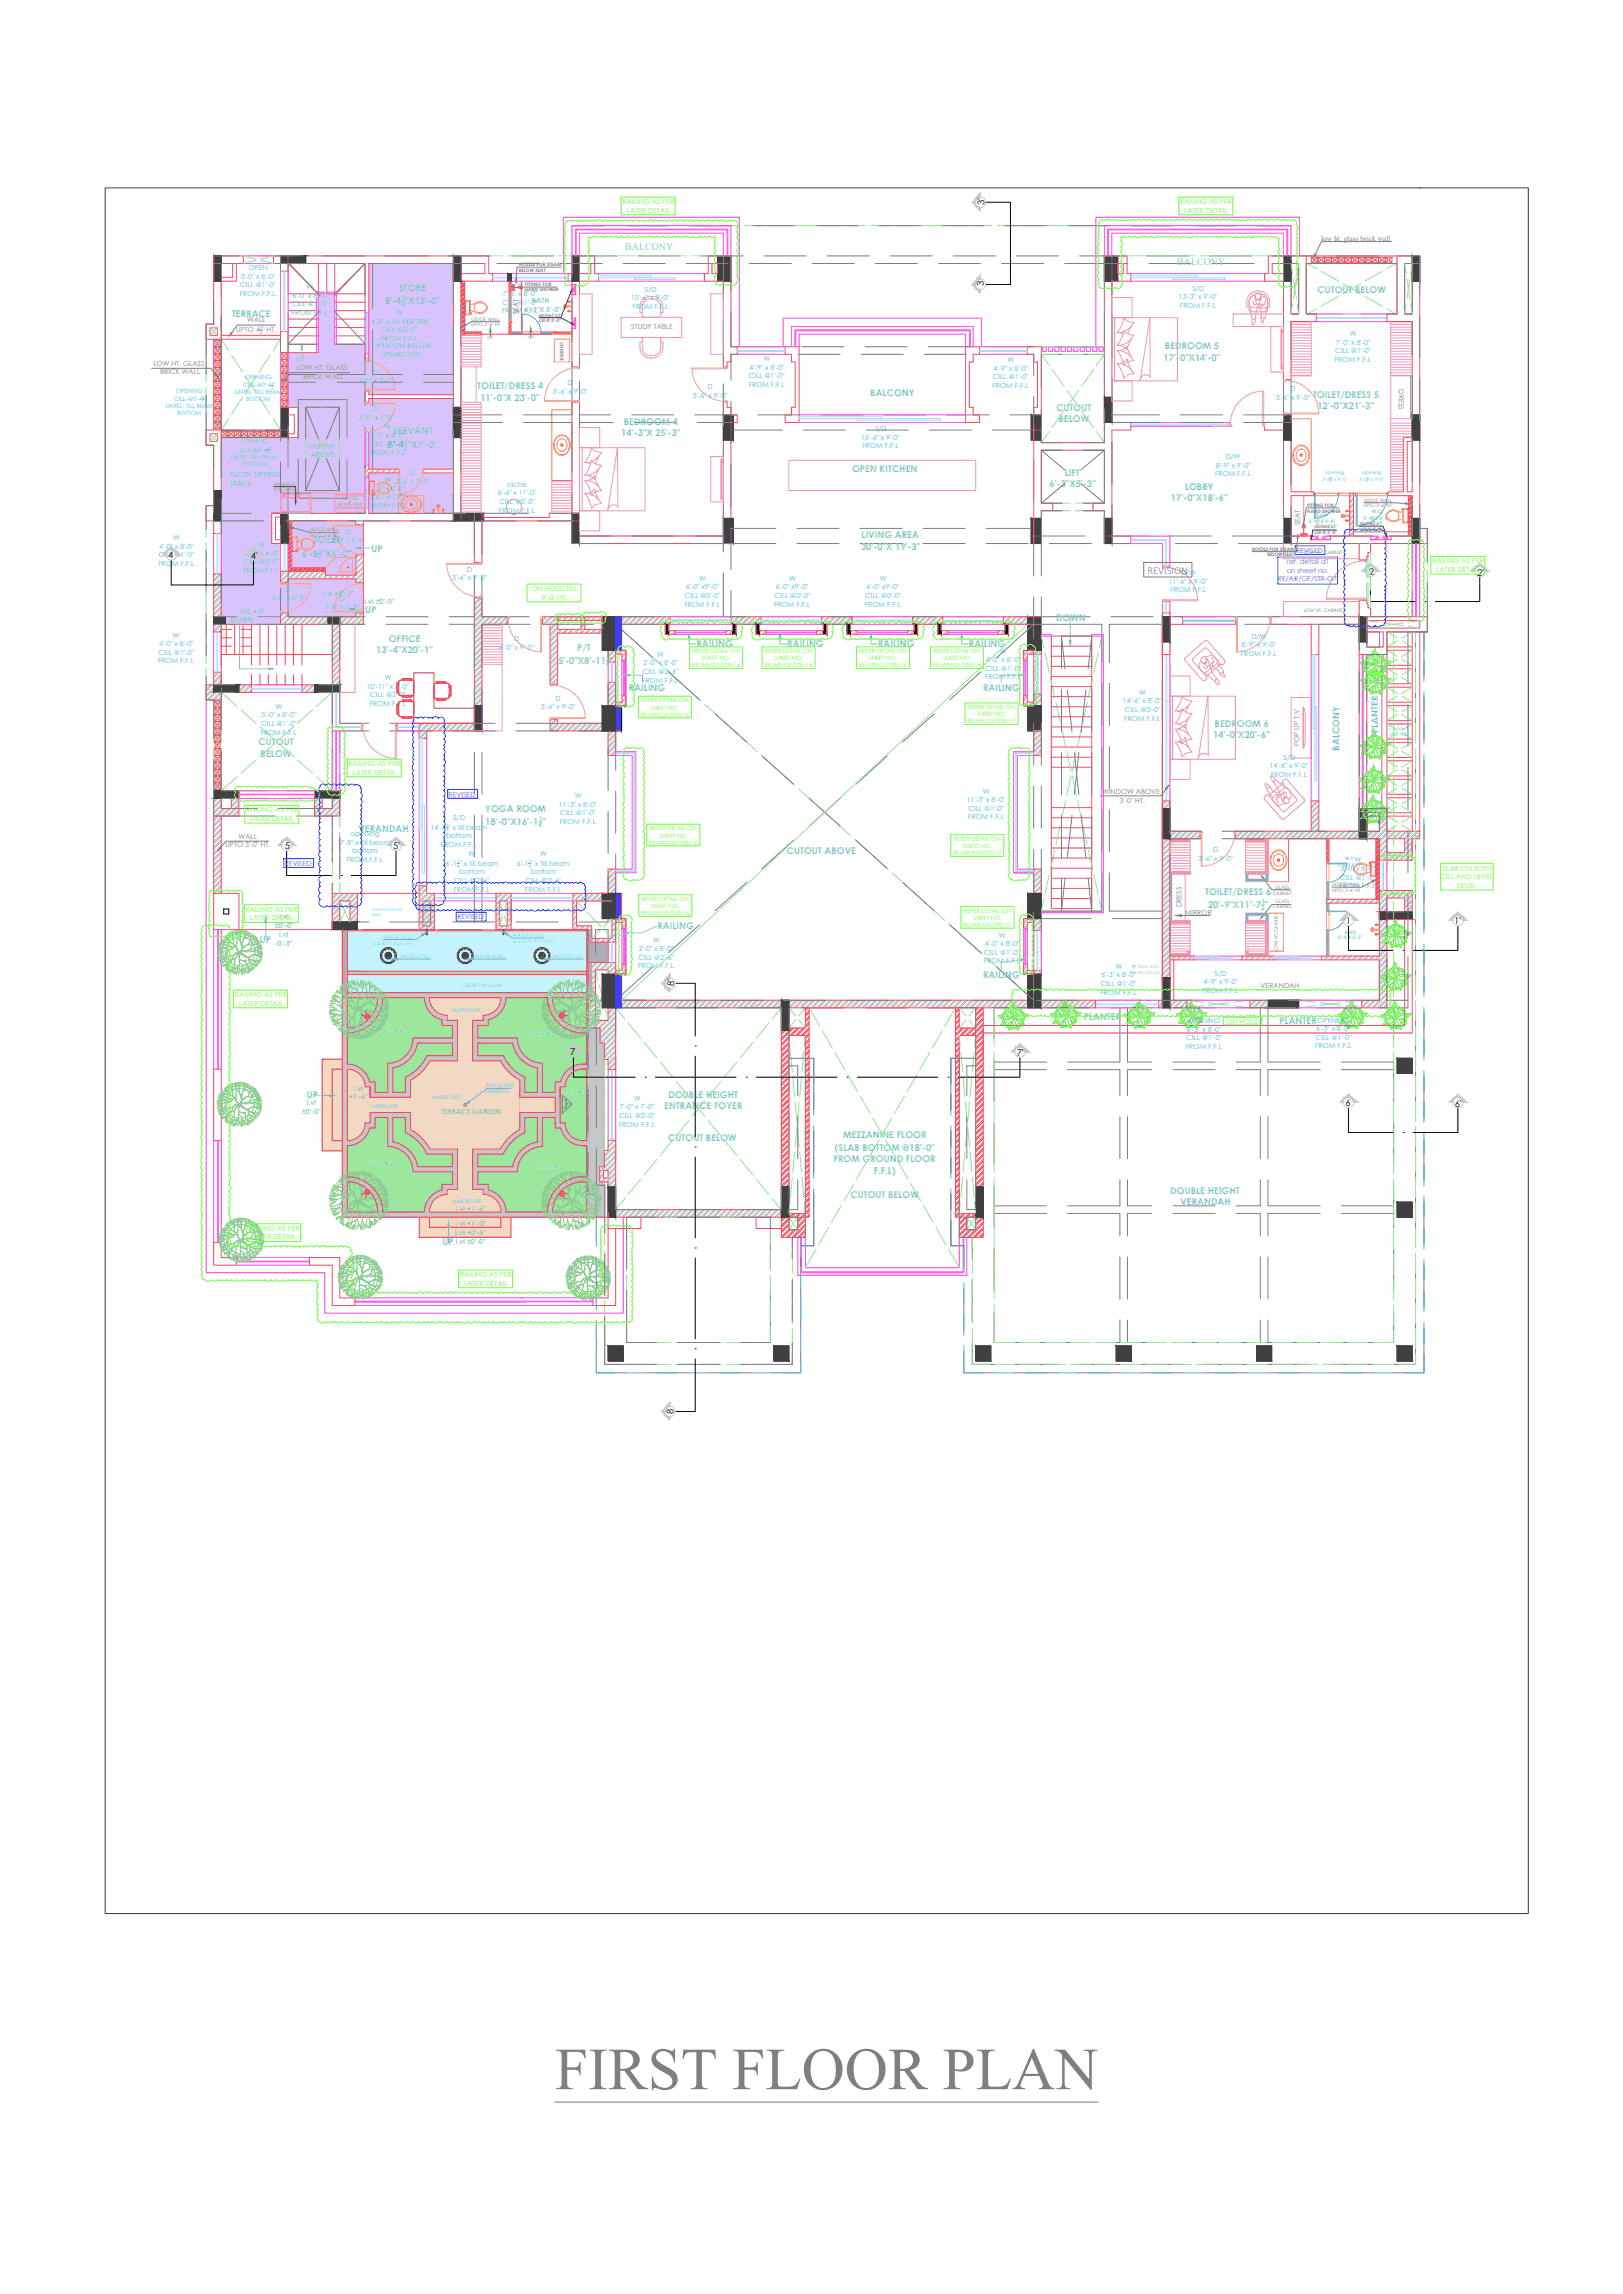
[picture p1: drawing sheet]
<svg xmlns="http://www.w3.org/2000/svg" width="841mm" height="1189mm" viewBox="0 0 841 1189" stroke-linecap="round" stroke-linejoin="round" font-family="sans-serif">
<defs><g id="words">
<text font-size="30.9" fill="#7f7f7f" x="288" y="1083">FIRST FLOOR PLAN</text>
<text font-size="5.5" fill="#7f7f7f" x="595" y="297">REVISION</text>
<g font-size="5.1" fill="#85cab9">
<text x="324" y="130">BALCONY</text>
<text x="610" y="137">BALCONY</text>
</g>
<g font-size="4.9">
<text x="510" y="106" transform="rotate(-90 510 106)">3'</text>
<text x="510" y="148" transform="rotate(-90 510 148)">3</text>
<text x="87" y="289">4</text>
<text x="130" y="290">4'</text>
<text x="709" y="298">2</text>
<text x="765" y="298">2'</text>
<text x="148" y="440">5</text>
<text x="204" y="440">5'</text>
<text x="697" y="479">1</text>
<text x="753" y="479">1'</text>
<text x="349" y="511" transform="rotate(-90 349 511)">8'</text>
<text x="296" y="547">7</text>
<text x="527" y="547">7'</text>
<text x="697" y="573">6</text>
<text x="754" y="573">6'</text>
<text x="349" y="733" transform="rotate(-90 349 733)">8</text>
</g>
<g font-size="4.9" fill="#85cab9">
<text x="207" y="151">STORE</text>
<text x="683" y="152">CUTOUT BELOW</text>
<text x="200" y="158">8'-4 &quot;X13'-0&quot;</text>
<text x="120" y="164">TERRACE</text>
<text x="604" y="181">BEDROOM 5</text>
<text x="603" y="187">17'-0&quot;X14'-0&quot;</text>
<text x="247" y="202">TOILET/DRESS 4</text>
<text x="249" y="208">11'-0&quot;X 23'-0&quot;</text>
<text x="451" y="205">BALCONY</text>
<text x="680" y="206">TOILET/DRESS 5</text>
<text x="547" y="213">CUTOUT</text>
<text x="683" y="212">12'-0&quot;X21'-3&quot;</text>
<text x="323" y="220">BEDROOM 4</text>
<text x="548" y="219">BELOW</text>
<text x="204" y="225">SERVANT</text>
<text x="322" y="226">14'-3&quot;X 25'-3&quot;</text>
<text x="201" y="232">8'-4 &quot;X7'-0&quot;</text>
<text x="442" y="244">OPEN KITCHEN</text>
<text x="552" y="247">LIFT</text>
<text x="544" y="252">6'-3&quot;X5'-3&quot;</text>
<text x="614" y="254">LOBBY</text>
<text x="607" y="260">17'-0&quot;X18'-6&quot;</text>
<text x="162" y="282">TOILET</text>
<text x="446" y="279">LIVING AREA</text>
<text x="193" y="286">UP</text>
<text x="446" y="285">30'-0&quot;X 19'-3&quot;</text>
<text x="156" y="289">6'-8 &quot;X5'-0&quot;</text>
<text x="189" y="318">UP</text>
<text x="547" y="322">DOWN</text>
<text x="202" y="333">OFFICE</text>
<text x="361" y="335">RAILING</text>
<text x="408" y="335">RAILING</text>
<text x="455" y="335">RAILING</text>
<text x="502" y="335">RAILING</text>
<text x="195" y="338">13'-4&quot;X20'-1&quot;</text>
<text x="299" y="337">P/T</text>
<text x="289" y="344">5'-0&quot;X8'-11</text>
<text x="316" y="344">&quot;</text>
<text x="326" y="358">RAILING</text>
<text x="509" y="358">RAILING</text>
<text x="629" y="377">BEDROOM 6</text>
<text x="629" y="383">14'-0&quot;X20'-6&quot;</text>
<text x="714" y="380" transform="rotate(-90 714 380)">PLANTER</text>
<text x="134" y="386">CUTOUT</text>
<text x="694" y="389" transform="rotate(-90 694 389)">BALCONY</text>
<text x="135" y="392">BELOW</text>
<text x="251" y="421">YOGA ROOM</text>
<text x="186" y="431">VERANDAH</text>
<text x="251" y="428">18'-0&quot;X16'-1 &quot;</text>
<text x="408" y="442">CUTOUT ABOVE</text>
<text x="625" y="464">TOILET/DRESS 6</text>
<text x="626" y="471">20'-9&quot;X11'-7 &quot;</text>
<text x="341" y="482">RAILING</text>
<text x="135" y="489">UP</text>
<text x="509" y="507">RAILING</text>
<text x="562" y="528">PLANTER</text>
<text x="663" y="531">PLANTER</text>
<text x="159" y="569">UP</text>
<text x="346" y="569">DOUBLE HEIGHT</text>
<text x="344" y="575">ENTRANCE FOYER</text>
<text x="346" y="591">CUTOUT BELOW</text>
<text x="437" y="590">MEZZANINE FLOOR</text>
<text x="433" y="596">(SLAB BOTTOM @18'-0&quot;</text>
<text x="432" y="602">FROM GROUND FLOOR</text>
<text x="453" y="608">F.F.L)</text>
<text x="441" y="621">CUTOUT BELOW</text>
<text x="606" y="619">DOUBLE HEIGHT</text>
<text x="612" y="625">VERANDAH</text>
<text x="229" y="645">UP</text>
</g>
<text font-size="3.9" fill="#7f7f7f" x="685" y="125">low ht. glass brick wall</text>
<text font-size="3.9" fill="#85cab9" x="154" y="188">UP</text>
<g font-size="3.6" fill="#6fff40">
<text x="323" y="106">RAILING AS PER</text>
<text x="612" y="106">RAILING AS PER</text>
<text x="325" y="110">LATER DETAIL</text>
<text x="614" y="110">LATER DETAIL</text>
<text x="742" y="292">RAILING AS PER</text>
<text x="744" y="296">LATER DETAIL</text>
<text x="275" y="306">ON HOLD TILL</text>
<text x="281" y="311">9'-0&quot; HT.</text>
<text x="181" y="397">RAILING AS PER</text>
<text x="183" y="401">LATER DETAIL</text>
<text x="128" y="421">RAILING AS PER</text>
<text x="130" y="425">LATER DETAIL</text>
<text x="746" y="456">CILL AND LINTEL</text>
<text x="748" y="451">SLAB ON BOTH</text>
<text x="755" y="460">LEVEL</text>
<text x="127" y="473">RAILING AS PER</text>
<text x="130" y="477">LATER DETAIL</text>
<text x="122" y="517">RAILING AS PER</text>
<text x="124" y="521">LATER DETAIL</text>
<text x="635" y="531">ON HOLD</text>
<text x="129" y="638">RAILING AS PER</text>
<text x="131" y="642">LATER DETAIL</text>
<text x="238" y="662">RAILING AS PER</text>
<text x="241" y="666">LATER DETAIL</text>
</g>
<g font-size="3.6" fill="#40bce6">
<text x="129" y="140">OPEN</text>
<text x="124" y="149">CILL @1'-0&quot;</text>
<text x="125" y="144">3'-0&quot; x 8'-0&quot;</text>
<text x="159" y="150">W</text>
<text x="268" y="149">W</text>
<text x="124" y="153">FROM F.F.L</text>
<text x="152" y="154">6'-0&quot; x 8'-0&quot;</text>
<text x="261" y="154">7'-6&quot; x 8'-0&quot;</text>
<text x="327" y="156">10'-6&quot; x 9'-0&quot;</text>
<text x="334" y="151">S/D</text>
<text x="611" y="155">13'-3&quot; x 9'-0&quot;</text>
<text x="618" y="151">S/D</text>
<text x="151" y="159">CILL @1'-0&quot;</text>
<text x="260" y="158">CILL @1'-0&quot;</text>
<text x="328" y="160">FROM F.F.L</text>
<text x="611" y="160">FROM F.F.L</text>
<text x="151" y="163">FROM F.F.L</text>
<text x="192" y="168">4'-0&quot; x AS PER SITE</text>
<text x="205" y="163">W</text>
<text x="260" y="162">FROM F.F.L</text>
<text x="198" y="172">CILL @3'-0&quot;</text>
<text x="198" y="177">FROM F.F.L</text>
<text x="692" y="179">7'-0&quot; x 8'-0&quot;</text>
<text x="699" y="174">W</text>
<text x="193" y="181">(WINDOW BELOW</text>
<text x="199" y="185">STAIRCASE)</text>
<text x="692" y="183">CILL @1'-0&quot;</text>
<text x="388" y="192">4'-9&quot; x 8'-0&quot;</text>
<text x="396" y="187">W</text>
<text x="522" y="188">W</text>
<text x="692" y="187">FROM F.F.L</text>
<text x="193" y="194">D</text>
<text x="388" y="196">CILL @1'-0&quot;</text>
<text x="515" y="197">CILL @1'-0&quot;</text>
<text x="515" y="192">4'-9&quot; x 8'-0&quot;</text>
<text x="186" y="199">3'-0&quot; x 7'-0&quot;</text>
<text x="294" y="200">D</text>
<text x="367" y="202">D</text>
<text x="388" y="200">FROM F.F.L</text>
<text x="514" y="201">FROM F.F.L</text>
<text x="669" y="203">D</text>
<text x="286" y="204">3'-6&quot; x 9'-0&quot;</text>
<text x="359" y="206">3'-6&quot; x 9'-0&quot;</text>
<text x="661" y="207">3'-6&quot; x 9'-0&quot;</text>
<text x="194" y="213">D</text>
<text x="186" y="217">3'-0&quot; x 7'-0&quot;</text>
<text x="192" y="227">3'-3&quot; x 4'-0&quot;</text>
<text x="199" y="223">W</text>
<text x="446" y="228">16'-6&quot; x 9'-0&quot;</text>
<text x="453" y="223">S/D</text>
<text x="192" y="231">CILL @3'-0&quot;</text>
<text x="447" y="232">FROM F.F.L</text>
<text x="191" y="236">FROM F.F.L</text>
<text x="635" y="238">D/W</text>
<text x="630" y="242">8'-9&quot; x 9'-0&quot;</text>
<text x="199" y="250">W 2'-6&quot; x 7'-0&quot;</text>
<text x="212" y="246">D</text>
<text x="630" y="247">FROM F.F.L</text>
<text x="192" y="254">3'-0&quot; x 2'-0&quot;</text>
<text x="258" y="257">6'-6&quot; x 11'-0&quot;</text>
<text x="263" y="252">niche</text>
<text x="192" y="263">FROM F.F.L</text>
<text x="192" y="259">CILL @7'-0&quot;</text>
<text x="259" y="261">CILL @0'-0&quot;</text>
<text x="259" y="266">FROM F.F.L</text>
<text x="90" y="280">W</text>
<text x="171" y="281">3'-0&quot; x 8'-9&quot;</text>
<text x="179" y="277">D</text>
<text x="83" y="284">4'-0&quot; x 8'-0&quot;</text>
<text x="126" y="288">2'-9&quot; x 4'-0&quot;</text>
<text x="134" y="284">W</text>
<text x="82" y="293">FROM F.F.L</text>
<text x="82" y="289">CILL @1'-0&quot;</text>
<text x="126" y="292">CILL @5'-0&quot;</text>
<text x="126" y="297">FROM F.F.L</text>
<text x="242" y="296">D</text>
<text x="612" y="298">D/W</text>
<text x="234" y="301">3'-6&quot; x 9'-0&quot;</text>
<text x="356" y="305">6'-0&quot; x9'-0&quot;</text>
<text x="362" y="301">W</text>
<text x="402" y="305">6'-0&quot; x9'-0&quot;</text>
<text x="409" y="301">W</text>
<text x="449" y="305">6'-0&quot; x9'-0&quot;</text>
<text x="456" y="301">W</text>
<text x="606" y="303">11'-6&quot; x 9'-0&quot;</text>
<text x="141" y="311">3'-0&quot; x 8'-9&quot;</text>
<text x="148" y="307">D</text>
<text x="176" y="311">D</text>
<text x="355" y="310">CILL @0'-0&quot;</text>
<text x="401" y="310">CILL @0'-0&quot;</text>
<text x="448" y="310">CILL @0'-0&quot;</text>
<text x="606" y="307">FROM F.F.L</text>
<text x="168" y="316">3'-0&quot; x 8'-9&quot;</text>
<text x="355" y="314">FROM F.F.L</text>
<text x="401" y="314">FROM F.F.L</text>
<text x="448" y="314">FROM F.F.L</text>
<text x="82" y="335">4'-0&quot; x 8'-0&quot;</text>
<text x="90" y="330">W</text>
<text x="266" y="332">D</text>
<text x="643" y="335">8'-9&quot; x 9'-0&quot;</text>
<text x="648" y="331">D/W</text>
<text x="82" y="339">CILL @1'-0&quot;</text>
<text x="259" y="337">6'-0&quot; x 9'-0&quot;</text>
<text x="341" y="340">W</text>
<text x="518" y="339">W</text>
<text x="643" y="340">FROM F.F.L</text>
<text x="82" y="344">FROM F.F.L</text>
<text x="333" y="345">2'-0&quot; x 8'-0&quot;</text>
<text x="511" y="348">CILL @1'-0&quot;</text>
<text x="511" y="343">4'-0&quot; x 8'-0&quot;</text>
<text x="199" y="353">W</text>
<text x="333" y="354">FROM F.F.L</text>
<text x="333" y="349">CILL @2'-6&quot;</text>
<text x="510" y="352">FROM F.F.L</text>
<text x="190" y="357">10'-11&quot; x 6'-0&quot;</text>
<text x="192" y="366">FROM F.F.L</text>
<text x="192" y="361">CILL @3'-0&quot;</text>
<text x="288" y="363">D</text>
<text x="582" y="365">14'-6&quot; x 8'-0&quot;</text>
<text x="590" y="360">W</text>
<text x="136" y="372">5'-0&quot; x 8'-0&quot;</text>
<text x="143" y="367">W</text>
<text x="280" y="368">3'-6&quot; x 9'-0&quot;</text>
<text x="583" y="369">CILL @3'-0&quot;</text>
<text x="135" y="376">CILL @1'-0&quot;</text>
<text x="583" y="373">FROM F.F.L</text>
<text x="135" y="381">FROM F.F.L</text>
<text x="665" y="394">S/D</text>
<text x="658" y="398">14'-6&quot; x 9'-0&quot;</text>
<text x="659" y="403">FROM F.F.L</text>
<text x="298" y="414">W</text>
<text x="509" y="411">W</text>
<text x="289" y="418">11'-3&quot; x 8'-0&quot;</text>
<text x="501" y="416">11'-3&quot; x 8'-0&quot;</text>
<text x="235" y="425">S/D</text>
<text x="290" y="423">CILL @1'-0&quot;</text>
<text x="502" y="425">FROM F.F.L</text>
<text x="502" y="420">CILL @1'-0&quot;</text>
<text x="223" y="430">14'-7 &quot; x till beam</text>
<text x="290" y="427">FROM F.F.L</text>
<text x="176" y="438">7'-8&quot; x till beam</text>
<text x="182" y="433">opening</text>
<text x="231" y="434">bottom</text>
<text x="183" y="442">bottom</text>
<text x="228" y="439">FROM F.F.L</text>
<text x="243" y="444">W</text>
<text x="280" y="444">W</text>
<text x="629" y="442">D</text>
<text x="180" y="447">FROM F.F.L</text>
<text x="231" y="449">6'-1 &quot; x till beam</text>
<text x="268" y="449">6'-1 &quot; x till beam</text>
<text x="621" y="446">3'-6&quot; x 9'-0&quot;</text>
<text x="702" y="447">W</text>
<text x="238" y="453">bottom</text>
<text x="275" y="453">bottom</text>
<text x="694" y="456">CILL @1'-0&quot;</text>
<text x="695" y="451">3'-0&quot; x 8'-0&quot;</text>
<text x="235" y="458">CILL @2'-6&quot;</text>
<text x="272" y="458">CILL @2'-6&quot;</text>
<text x="694" y="460">FROM F.F.L</text>
<text x="235" y="462">FROM F.F.L</text>
<text x="272" y="462">FROM F.F.L</text>
<text x="518" y="486">W</text>
<text x="338" y="489">W</text>
<text x="510" y="490">4'-0&quot; x 8'-0&quot;</text>
<text x="331" y="497">CILL @2'-6&quot;</text>
<text x="331" y="493">2'-0&quot; x 8'-0&quot;</text>
<text x="510" y="495">CILL @1'-0&quot;</text>
<text x="331" y="502">FROM F.F.L</text>
<text x="510" y="499">FROM F.F.L</text>
<text x="578" y="502">W</text>
<text x="571" y="507">6'-3&quot; x 8'-0&quot;</text>
<text x="630" y="506">S/D</text>
<text x="570" y="515">FROM F.F.L</text>
<text x="570" y="511">CILL @1'-0&quot;</text>
<text x="623" y="514">FROM F.F.L</text>
<text x="624" y="510">4'-9&quot; x 9'-0&quot;</text>
<text x="616" y="530">OPENING</text>
<text x="683" y="530">OPENING</text>
<text x="615" y="539">CILL @1'-0&quot;</text>
<text x="615" y="535">6'-3&quot; x 8'-0&quot;</text>
<text x="682" y="539">CILL @1'-0&quot;</text>
<text x="682" y="534">6'-3&quot; x 8'-0&quot;</text>
<text x="615" y="544">FROM F.F.L</text>
<text x="682" y="543">FROM F.F.L</text>
<text x="321" y="575">7'-0&quot; x 7'-0&quot;</text>
<text x="328" y="571">W</text>
<text x="321" y="579">CILL @2'-0&quot;</text>
<text x="321" y="584">FROM F.F.L</text>
</g>
<g font-size="3.6" fill="#85cab9">
<text x="272" y="162">6'-3&quot;X 5'-0&quot;</text>
<text x="276" y="157">BATH</text>
<text x="160" y="232">CUTOUT</text>
<text x="161" y="237">ABOVE</text>
<text x="119" y="247">CLOTH DRYING</text>
<text x="119" y="252">SPACE</text>
<text x="168" y="309">l.vl +0'-3&quot;</text>
<text x="189" y="313">l.vl ±0'-0&quot;</text>
<text x="119" y="322">DOWN</text>
<text x="125" y="318">LVL +3&quot;</text>
<text x="145" y="477">l.vl</text>
<text x="142" y="481">±0'-0&quot;</text>
<text x="145" y="486">l.vl</text>
<text x="142" y="490">-0'-3&quot;</text>
<text x="181" y="570">+1'-6&quot;</text>
<text x="183" y="565">l.vl</text>
<text x="159" y="573">l.vl</text>
<text x="157" y="577">±0'-0&quot;</text>
<text x="229" y="577">TERRACE GARDEN</text>
<text x="236" y="628">l.vl +1'-6&quot;</text>
<text x="236" y="635">l.vl +1'-0&quot;</text>
<text x="236" y="640">l.vl +0'-6&quot;</text>
<text x="236" y="645">l.vl ±0'-0&quot;</text>
</g>
<g font-size="3.6" fill="#7f7f7f">
<text x="128" y="167">WALL</text>
<text x="269" y="163" transform="rotate(-90 269 163)">SEAT</text>
<text x="122" y="172">UPTO 4 &quot; HT.</text>
<text x="327" y="171">STUDY TABLE</text>
<text x="79" y="190">LOW HT. GLASS</text>
<text x="154" y="192">LOW HT. GLASS</text>
<text x="83" y="194">BRICK WALL</text>
<text x="157" y="196">BRICK WALL</text>
<text x="725" y="202" transform="rotate(90 725 202)">DRESS</text>
<text x="674" y="272" transform="rotate(-90 674 272)">SEAT</text>
<text x="673" y="387" transform="rotate(-90 673 387)">POP UP T.V</text>
<text x="571" y="412">WINDOW ABOVE</text>
<text x="580" y="416">3'-0&quot; HT.</text>
<text x="124" y="435">WALL</text>
<text x="117" y="439">UPTO 3'-0&quot; HT.</text>
<text x="612" y="470" transform="rotate(-90 612 470)">DRESS</text>
<text x="614" y="474">MIRROR</text>
<text x="653" y="512">VERANDAH</text>
</g>
<g font-size="3.6" fill="#4040ff">
<text x="672" y="287">REVISED</text>
<text x="667" y="292">ref. detail d1</text>
<text x="667" y="297">on sheet no.</text>
<text x="662" y="301">RE/AR/GF/STR-O7</text>
<text x="232" y="413">REVISED</text>
<text x="148" y="449">REVISED</text>
<text x="237" y="476">REVISED</text>
</g>
<g font-size="3.4" fill="#85cab9">
<text x="208" y="155">1</text>
<text x="208" y="159">2</text>
<text x="209" y="233">2</text>
<text x="210" y="230">1</text>
<text x="165" y="286">1</text>
<text x="165" y="290">2</text>
<text x="314" y="345">4</text>
<text x="314" y="342">1</text>
<text x="279" y="425">1</text>
<text x="279" y="429">4</text>
<text x="653" y="472">2</text>
<text x="654" y="469">1</text>
</g>
<g font-size="3" fill="#40bce6">
<text x="127" y="196">OPENING</text>
<text x="91" y="203">OPENING</text>
<text x="126" y="201">CILL-@0'-4 &quot;</text>
<text x="90" y="208">CILL-@0'-4 &quot;</text>
<text x="122" y="204">LINTEL- TILL BEAM</text>
<text x="128" y="208">BOTTOM</text>
<text x="86" y="211">LINTEL- TILL BEAM</text>
<text x="92" y="215">BOTTOM</text>
<text x="125" y="230">OPENING</text>
<text x="120" y="238">LINTEL- TILL BEAM</text>
<text x="124" y="234">CILL-@0'-4 &quot;</text>
<text x="126" y="241">BOTTOM</text>
</g>
<g font-size="3" fill="#6fff40">
<text x="359" y="338">REFER DETAIL ON</text>
<text x="396" y="338">REFER DETAIL ON</text>
<text x="445" y="338">REFER DETAIL ON</text>
<text x="484" y="338">REFER DETAIL ON</text>
<text x="358" y="346">RE/AR/GF/STR/14</text>
<text x="364" y="342">SHEET NO.</text>
<text x="396" y="346">RE/AR/GF/STR/14</text>
<text x="401" y="342">SHEET NO.</text>
<text x="445" y="346">RE/AR/GF/STR/14</text>
<text x="450" y="342">SHEET NO.</text>
<text x="483" y="346">RE/AR/GF/STR/14</text>
<text x="489" y="342">SHEET NO.</text>
<text x="332" y="364">REFER DETAIL ON</text>
<text x="332" y="371">RE/AR/GF/STR/16</text>
<text x="337" y="368">SHEET NO.</text>
<text x="502" y="367">REFER DETAIL ON</text>
<text x="507" y="371">SHEET NO.</text>
<text x="501" y="375">RE/AR/GF/STR/17</text>
<text x="337" y="430">REFER DETAIL ON</text>
<text x="336" y="438">RE/AR/GF/STR/16</text>
<text x="342" y="434">SHEET NO.</text>
<text x="494" y="436">REFER DETAIL ON</text>
<text x="494" y="443">RE/AR/GF/STR/17</text>
<text x="499" y="440">SHEET NO.</text>
<text x="333" y="467">REFER DETAIL ON</text>
<text x="337" y="471">SHEET NO.</text>
<text x="500" y="473">REFER DETAIL ON</text>
<text x="332" y="474">RE/AR/GF/STR/16</text>
<text x="505" y="477">SHEET NO.</text>
<text x="499" y="480">RE/AR/GF/STR/17</text>
</g>
<g font-size="2.6" fill="#85cab9">
<text x="720" y="378">CUTOUT</text>
<text x="720" y="381">BELOW</text>
</g>
<g font-size="2.5" fill="#7f7f7f">
<text x="135" y="173">2</text>
<text x="135" y="171">1</text>
</g>
<g font-size="2.5" fill="#40bce6">
<text x="231" y="431">4</text>
<text x="231" y="428">1</text>
<text x="237" y="450">4</text>
<text x="237" y="447">1</text>
<text x="274" y="450">4</text>
<text x="274" y="447">1</text>
</g>
<g font-size="2.4" fill="#7f7f7f">
<text x="269" y="138">NOZZLE FOR STEAM</text>
<text x="269" y="141">BELOW SEAT</text>
<text x="272" y="148">FITTING FOR</text>
<text x="272" y="151">HAND SHOWER</text>
<text x="244" y="166">LEDGE WALL</text>
<text x="279" y="164">niche1'x1'</text>
<text x="279" y="167">cill @ 3'-0&quot;</text>
<text x="244" y="169">UPTO 2'-6&quot; HT</text>
<text x="253" y="175">UP</text>
<text x="274" y="175">UP</text>
<text x="290" y="177" transform="rotate(90 290 177)">CHESTER</text>
<text x="142" y="252">WASHING</text>
<text x="142" y="255">MACHINE</text>
<text x="175" y="262">BOWL SINK</text>
<text x="178" y="259">SINGLE</text>
<text x="677" y="263">FITTING FOR</text>
<text x="706" y="263">UPTO 2'-6&quot; HT</text>
<text x="707" y="260">LEDGE WALL</text>
<text x="677" y="266">HAND SHOWER</text>
<text x="161" y="275">LEDGE WALL</text>
<text x="681" y="274">niche2'x1'</text>
<text x="705" y="272">niche2'x1'</text>
<text x="705" y="275">cill @ 3'-0&quot;</text>
<text x="160" y="278">UPTO 2'-6&quot; HT</text>
<text x="681" y="277">cill @ 3'-0&quot;</text>
<text x="649" y="285">NOZZLE FOR STEAM</text>
<text x="676" y="287">LOW HT. CABINET</text>
<text x="657" y="288">BELOW SEAT</text>
<text x="676" y="317">LOW HT. CABINET</text>
<text x="661" y="461">GLASS</text>
<text x="690" y="459">LEDGE WALL</text>
<text x="660" y="464">CABINET</text>
<text x="661" y="468">GLASS</text>
<text x="690" y="462">UPTO 2'-6&quot; HT</text>
<text x="660" y="471">CABINET</text>
<text x="662" y="493" transform="rotate(-90 662 493)">LOW HT.CABINET</text>
</g>
<g font-size="2.4" fill="#40bce6">
<text x="687" y="246">opening</text>
<text x="706" y="246">opening</text>
<text x="685" y="249">3'-6 &quot; x 9'-0&quot;</text>
<text x="704" y="249">3'-5 &quot; x 9'-0&quot;</text>
</g>
<g font-size="2.4" fill="#85cab9">
<text x="682" y="268">BATH</text>
<text x="707" y="269">5'-9 &quot;X 4'-0&quot;</text>
<text x="711" y="266">W.C</text>
<text x="678" y="271">5'-9 &quot;X 4'-0&quot;</text>
<text x="693" y="449">5'-0&quot;X 6'-0&quot;</text>
<text x="697" y="446">W.C</text>
<text x="697" y="484">BATH</text>
<text x="693" y="487">5'-0&quot;X 5'-3&quot;</text>
<text x="586" y="502">4 &quot; false wall</text>
<text x="585" y="505">for electricals</text>
</g>
<g font-size="2.4" fill="#40cfff">
<text x="266" y="486">WATER SPOUT</text>
<text x="193" y="490">@ 6'-6&quot;ht. from F.F.L</text>
<text x="199" y="486">WATER SPOUT</text>
<text x="266" y="489">@ 6'-6&quot;ht. from F.F.L</text>
<text x="207" y="496">WATER SPOUT</text>
<text x="246" y="497">WATER SPOUT</text>
<text x="286" y="497">WATER SPOUT</text>
<text x="239" y="511">OVERFLOW DRAIN</text>
<text x="234" y="524">HARDSCAPE</text>
<text x="196" y="535">SOFTSCAPE</text>
<text x="274" y="537">SOFTSCAPE</text>
<text x="252" y="563">3&quot; HOLE FOR</text>
<text x="224" y="570">HARDSCAPE</text>
<text x="252" y="566">UMBRELLA.</text>
<text x="291" y="567">SOFTSCAPE</text>
<text x="192" y="574">HARDSCAPE</text>
<text x="191" y="604">SOFTSCAPE</text>
<text x="278" y="606">SOFTSCAPE</text>
<text x="235" y="623">HARDSCAPE</text>
</g>
<text font-size="2.2" fill="#7f7f7f" x="294" y="573">T1</text>
<g font-size="2.1" fill="#40bce6">
<text x="141" y="202">2</text>
<text x="141" y="199">1</text>
<text x="105" y="209">2</text>
<text x="105" y="207">1</text>
<text x="139" y="233">1</text>
<text x="139" y="235">2</text>
</g>
<g font-size="1.8" fill="#40cfff">
<text x="193" y="472">PUMP FOR WATER</text>
<text x="193" y="474">BODY</text>
</g>
<g font-size="1.7" fill="#40bce6">
<text x="689" y="248">3</text>
<text x="689" y="250">4</text>
<text x="708" y="250">4</text>
<text x="708" y="248">1</text>
</g>
<g font-size="1.7" fill="#85cab9">
<text x="711" y="268">3</text>
<text x="683" y="270">3</text>
<text x="683" y="272">4</text>
<text x="711" y="270">4</text>
<text x="587" y="502">2</text>
<text x="588" y="501">1</text>
</g>
</g></defs>
<!-- layer: L-walls -->
<path d="M177 482h128M180 514h124M262 517a12 12 0 0 1-9 11M305 517h-19a16 16 0 0 0 18 16M248 538h20M253 529v2h-5" fill="none" stroke="#ff4040" stroke-width=".52"/>
<!-- layer: A-FF-walls -->
<g fill="none" stroke="#ff406f" stroke-width=".52">
<path d="M115 133h-4h15M142 133h97M149 137h2M296 133h4M657 133h18M724 133h12M172 324v31M719 337h13M719 335h13M719 354h13M719 356h13M719 345h13"/>
<path d="M719 347h13M719 373h13M719 375h13M719 364h13M719 393h13M719 394h13M719 383h13M719 385h13M111 410h13M115 414h5M163 410h13M167 414h5"/>
<path d="M719 412h13M719 413h13M719 402h13M719 404h13M719 421h13M719 423h13M225 482h32"/>
</g>
<!-- layer: hatch -->
<g fill="#d8c3fc" stroke="#d8c3fc" stroke-width=".52">
<path d="M191 137l44 9v-9zM191 137l44 9h-44z"/>
<path d="M191 146l44 13v-13zM191 146l44 13h-44z"/>
<path d="M191 159l44 3v-3zM191 159l44 3h-44z"/>
<path d="M165 152l8 26v-26zM165 152l8 26h-8z"/>
<path d="M191 162l44 19v-19zM191 162l44 19h-44z"/>
<path d="M165 178l24 5v-5zM165 178l24 5h-24z"/>
<path d="M191 181l44 2v-2zM191 181l44 2h-44z"/>
<path d="M149 183h40zM149 183h40z"/>
<path d="M191 183l44 4v-4zM191 183l44 4h-44z"/>
<path d="M149 183l40 4v-4zM149 183l40 4h-40z"/>
<path d="M149 187l86 16v-16zM149 187l86 16h-86z"/>
<path d="M191 203l44 2v-2zM191 203l44 2h-44z"/>
<path d="M191 207l44 1v-1zM191 207l44 1h-44z"/>
<path d="M149 203l40 5v-5zM149 203l40 5h-40z"/>
<path d="M149 208l86 3v-3zM149 208l86 3h-86z"/>
<path d="M155 211l80 8v-8zM155 211l80 8h-80z"/>
<path d="M155 219l80 5v-5zM155 219l80 5h-80z"/>
<path d="M155 224l34 3v-3zM155 224l34 3h-34z"/>
<path d="M191 224l44 17v-17zM191 224l44 17h-44z"/>
<path d="M115 227l74 14v-14zM115 227l74 14h-74z"/>
<path d="M191 241l44 2v-2zM191 241l44 2h-44z"/>
<path d="M206 243l14 2v-2zM206 243l14 2h-14z"/>
<path d="M191 245l44 3v-3zM191 245l44 3h-44z"/>
<path d="M115 241l74 7v-7zM115 241l74 7h-74z"/>
<path d="M191 248l44 15v-15zM191 248l44 15h-44z"/>
<path d="M115 248l74 15v-15zM115 248l74 15h-74z"/>
<path d="M191 263l44 3v-3zM191 263l44 3h-44z"/>
<path d="M115 263l74 3v-3zM115 263l74 3h-74z"/>
<path d="M115 266l26 4v-4zM115 266l26 4h-26z"/>
<path d="M151 270l33 2v-2zM151 270l33 2h-33z"/>
<path d="M115 270l26 6v-6zM115 270l26 6h-26z"/>
<path d="M115 276l26 6v-6zM115 276l26 6h-26z"/>
<path d="M151 272l37 16v-16zM151 272l37 16h-37z"/>
<path d="M151 288l33 8v-8zM151 288l33 8h-33z"/>
<path d="M115 282l30 14v-14zM115 282l30 14h-30z"/>
<path d="M115 296l30 1v-1zM115 296l30 1h-30z"/>
<path d="M169 296l15 2v-2zM169 296l15 2h-15z"/>
<path d="M149 300l35 2v-2zM149 300l35 2h-35z"/>
<path d="M115 297l30 5v-5zM115 297l30 5h-30z"/>
<path d="M115 302l73 16v-16zM115 302l73 16h-73z"/>
<path d="M149 318l35 2v-2zM149 318l35 2h-35z"/>
<path d="M115 318l30 2v-2zM115 318l30 2h-30z"/>
<path d="M117 320l28 4v-4zM117 320l28 4h-28z"/>
</g>
<g fill="#a8a8a8" stroke="#a8a8a8" stroke-width=".52">
<path d="M303 482v6z"/>
<path d="M304 499v12z"/>
<path d="M304 511v6z"/>
<path d="M303 482h4zM303 482h4h-4z"/>
<path d="M177 482h126zM177 482h126h-126z"/>
<path d="M304 482l3 6v-6zM304 482l3 6h-3z"/>
<path d="M304 488l11 11v-11zM304 488l11 11h-11z"/>
<path d="M304 499l3 12v-12zM304 499l3 12h-3z"/>
<path d="M177 482l3 29v-29zM177 482l3 29h-3z"/>
<path d="M304 511l3 6v-6zM304 511l3 6h-3z"/>
<path d="M177 511l3 6v-6zM177 511l3 6h-3z"/>
</g>
<g fill="#c5f3fb" stroke="#c5f3fb" stroke-width=".52">
<path d="M201 491h1z"/>
<path d="M280 499h1z"/>
<path d="M180 482l124 9v-9zM180 482l124 9h-124z"/>
<path d="M282 491h22zM282 491h22z"/>
<path d="M242 491h38zM242 491h38z"/>
<path d="M202 491h38zM202 491h38z"/>
<path d="M180 491h20zM180 491h21z"/>
<path d="M280 491h2zM280 491h1z"/>
<path d="M240 491h2zM240 491h1z"/>
<path d="M201 491h1zM201 491h1z"/>
<path d="M282 491h22zM282 491h22z"/>
<path d="M242 491h38zM242 491h38z"/>
<path d="M202 491h38zM202 491h38z"/>
<path d="M180 491h20zM180 491h20z"/>
<path d="M280 491h1zM280 491h1z"/>
<path d="M282 491h22zM282 491h22z"/>
<path d="M242 491h38zM242 491h37z"/>
<path d="M202 491h38zM202 491h38z"/>
<path d="M180 491h20zM180 491h20z"/>
<path d="M282 491h22zM282 491h22z"/>
<path d="M242 491h37zM242 491h37z"/>
<path d="M203 491h37zM203 491h36z"/>
<path d="M180 491h20zM180 491h20z"/>
<path d="M282 491l22 1zM282 491l22 1z"/>
<path d="M243 491h36zM243 491l36 1z"/>
<path d="M203 491h36zM203 491l36 1z"/>
<path d="M180 491h20zM180 491l19 1z"/>
<path d="M283 492h21zM283 492h21z"/>
<path d="M243 492h36zM243 492h36z"/>
<path d="M203 492h36zM203 492h36z"/>
<path d="M180 492h19zM180 492h19z"/>
<path d="M283 492h21zM283 492h21z"/>
<path d="M243 492h36zM243 492h36z"/>
<path d="M203 492h36zM203 492h36z"/>
<path d="M180 492h19zM180 492h19z"/>
<path d="M283 492h21zM283 492h21z"/>
<path d="M243 492h36zM243 492h35z"/>
<path d="M203 492h36zM203 492h36z"/>
<path d="M180 492h19zM180 492h19z"/>
<path d="M283 492h21zM283 492h21z"/>
<path d="M243 492h35zM243 492h35z"/>
<path d="M204 492h35zM204 492h34z"/>
<path d="M180 492h19zM180 492h19z"/>
<path d="M284 492h20zM284 492h20z"/>
<path d="M244 492h34zM244 492h34z"/>
<path d="M204 492h34zM204 492h34z"/>
<path d="M180 492h19zM180 492h18z"/>
<path d="M284 492h20zM284 492h20z"/>
<path d="M244 492h34zM244 492h34z"/>
<path d="M204 492h34zM204 492h34z"/>
<path d="M180 492h18zM180 492h18z"/>
<path d="M284 492l20 1zM284 492l20 1z"/>
<path d="M244 492h34zM244 492l34 1z"/>
<path d="M204 492h34zM204 492l34 1z"/>
<path d="M180 492h18zM180 492l18 1z"/>
<path d="M284 493h20zM284 493h20z"/>
<path d="M244 493h34zM244 493h34z"/>
<path d="M204 493h34zM204 493h34z"/>
<path d="M180 493h18zM180 493h18z"/>
<path d="M284 493h20zM284 493h20z"/>
<path d="M244 493h34zM244 493h33z"/>
<path d="M205 493h33zM205 493h33z"/>
<path d="M180 493h18zM180 493h18z"/>
<path d="M284 493h20zM284 493h20z"/>
<path d="M244 493h33zM244 493h33z"/>
<path d="M205 493h33zM205 493h33z"/>
<path d="M180 493h18zM180 493h18z"/>
<path d="M284 493h20zM284 493h20z"/>
<path d="M244 493h33zM244 493h33z"/>
<path d="M205 493h33zM205 493h32z"/>
<path d="M180 493h18zM180 493h18z"/>
<path d="M284 493l20 1zM284 493l20 1z"/>
<path d="M245 493h32zM245 493l32 1z"/>
<path d="M205 493h32zM205 493l32 1z"/>
<path d="M180 493h18zM180 493l17 1z"/>
<path d="M285 494h19zM285 494h19z"/>
<path d="M245 494h32zM245 494h32z"/>
<path d="M205 494h32zM205 494h32z"/>
<path d="M180 494h17zM180 494h17z"/>
<path d="M285 494h19zM285 494h19z"/>
<path d="M245 494h32zM245 494h32z"/>
<path d="M205 494h32zM205 494h32z"/>
<path d="M180 494h17zM180 494h17z"/>
<path d="M285 494h19zM285 494h19z"/>
<path d="M245 494h32zM245 494h32z"/>
<path d="M205 494h32zM205 494h32z"/>
<path d="M180 494h17zM180 494h17z"/>
<path d="M285 494l19 1zM285 494l19 1z"/>
<path d="M245 494l32 1zM245 494l32 1z"/>
<path d="M205 494l32 1zM205 494l32 1z"/>
<path d="M180 494h17zM180 494l17 1z"/>
<path d="M285 495h19zM285 495h19z"/>
<path d="M245 495h32zM245 495h32z"/>
<path d="M205 495h32zM205 495h32z"/>
<path d="M180 495h17zM180 495h17z"/>
<path d="M285 495h19zM285 495h19z"/>
<path d="M245 495h32zM245 495h32z"/>
<path d="M205 495h32zM205 495h32z"/>
<path d="M180 495h17zM180 495h17z"/>
<path d="M285 495h19zM285 495h19z"/>
<path d="M245 495h32zM245 495h32z"/>
<path d="M205 495h32zM205 495h32z"/>
<path d="M180 495h17zM180 495h17z"/>
<path d="M285 495l19 1zM285 495l19 1z"/>
<path d="M245 495h32zM245 495l32 1z"/>
<path d="M205 495h32zM205 495l32 1z"/>
<path d="M180 495h17zM180 495l17 1z"/>
<path d="M285 496h19zM285 496h19z"/>
<path d="M245 496h32zM245 496h32z"/>
<path d="M205 496h32zM205 496h32z"/>
<path d="M180 496h17zM180 496h17z"/>
<path d="M285 496h19zM285 496h19z"/>
<path d="M245 496h32zM245 496h32z"/>
<path d="M205 496h32zM205 496h32z"/>
<path d="M180 496h17zM180 496h17z"/>
<path d="M285 496h19zM285 496h19z"/>
<path d="M245 496h32zM245 496h32z"/>
<path d="M205 496h32zM205 496h32z"/>
<path d="M180 496h17zM180 496h17z"/>
<path d="M285 496h19zM285 496h19z"/>
<path d="M245 496h32zM245 496h32z"/>
<path d="M205 496h32zM205 496h32z"/>
<path d="M180 496h17zM180 496h17z"/>
<path d="M285 496l19 1zM285 496l19 1z"/>
<path d="M245 496l32 1zM245 496l32 1z"/>
<path d="M205 496l32 1zM205 496l32 1z"/>
<path d="M180 496l17 1zM180 496l17 1z"/>
<path d="M285 497h19zM285 497h19z"/>
<path d="M245 497h32zM245 497h32z"/>
<path d="M205 497h32zM205 497h32z"/>
<path d="M180 497h17zM180 497h17z"/>
<path d="M285 497h19zM285 497h19z"/>
<path d="M245 497h32zM245 497h32z"/>
<path d="M205 497h32zM205 497h32z"/>
<path d="M180 497h18zM180 497h18z"/>
<path d="M284 497h20zM284 497h20z"/>
<path d="M245 497h32zM244 497h33z"/>
<path d="M205 497h33zM205 497h33z"/>
<path d="M180 497h18zM180 497h18z"/>
<path d="M284 497l20 1zM284 497l20 1z"/>
<path d="M244 497l33 1zM244 497l33 1z"/>
<path d="M205 497l33 1zM205 497l33 1z"/>
<path d="M180 497l18 1zM180 497l18 1z"/>
<path d="M284 498h20zM284 498h20z"/>
<path d="M244 498h34zM244 498h34z"/>
<path d="M205 498h33zM205 498h33z"/>
<path d="M180 498h18zM180 498h18z"/>
<path d="M284 498h20zM284 498h20z"/>
<path d="M244 498h34zM244 498h34z"/>
<path d="M205 498h33zM205 498h33z"/>
<path d="M180 498h18zM180 498h18z"/>
<path d="M284 498h20zM284 498h20z"/>
<path d="M244 498h34zM244 498h34z"/>
<path d="M204 498h34zM204 498h34z"/>
<path d="M180 498h18zM180 498h18z"/>
<path d="M284 498h20zM284 498h20z"/>
<path d="M244 498h34zM244 498h34z"/>
<path d="M204 498h34zM204 498h34z"/>
<path d="M180 498h18zM180 498h18z"/>
<path d="M284 498h20zM284 498h20z"/>
<path d="M244 498h34zM244 498h34z"/>
<path d="M204 498h34zM204 498h34z"/>
<path d="M180 498h19zM180 498h19z"/>
<path d="M284 498l20 1zM283 499h21z"/>
<path d="M244 498l34 1zM243 499h35z"/>
<path d="M204 498l35 1zM204 499h35z"/>
<path d="M180 498l19 1zM180 498l19 1z"/>
<path d="M283 499h21zM283 499h21z"/>
<path d="M243 499h36zM243 499h36z"/>
<path d="M204 499h35zM203 499h36z"/>
<path d="M180 499h19zM180 499h19z"/>
<path d="M283 499h21zM283 499h21z"/>
<path d="M243 499h36zM243 499h36z"/>
<path d="M203 499h36zM203 499h36z"/>
<path d="M180 499h19zM180 499h19z"/>
<path d="M283 499h21zM283 499h21z"/>
<path d="M243 499h36zM243 499h36z"/>
<path d="M203 499h36zM203 499h36z"/>
<path d="M180 499h19zM180 499h19z"/>
<path d="M283 499h21zM283 499h21z"/>
<path d="M243 499h36zM243 499h36z"/>
<path d="M203 499h36zM203 499h36z"/>
<path d="M180 499h20zM180 499h20z"/>
<path d="M282 499h22zM282 499h22z"/>
<path d="M243 499h36zM242 499h37z"/>
<path d="M203 499h37zM203 499h37z"/>
<path d="M180 499h20zM180 499h20z"/>
<path d="M282 499h22zM282 499h22z"/>
<path d="M242 499h38zM242 499h38z"/>
<path d="M203 499h37zM202 499h38z"/>
<path d="M180 499h20zM180 499h20z"/>
<path d="M201 499h1zM201 499h1z"/>
<path d="M282 499h22zM282 499h22z"/>
<path d="M242 499h38zM242 499h38z"/>
<path d="M202 499h38zM202 499h38z"/>
<path d="M280 499h1zM280 499h1z"/>
<path d="M241 499h1zM241 499h1z"/>
<path d="M201 499h1zM201 499h1z"/>
<path d="M180 499h20zM180 499h20z"/>
<path d="M282 499h22zM282 499h22z"/>
<path d="M280 499h2zM280 499h2z"/>
<path d="M242 499h38zM242 499h38z"/>
<path d="M241 499h1zM240 499h2z"/>
<path d="M202 499h38zM202 499h38z"/>
<path d="M201 499h1zM201 499h1z"/>
<path d="M180 499h21zM180 499h21z"/>
<path d="M180 499l124 4v-4zM180 499l124 4h-124z"/>
<path d="M180 505l124 9v-9zM180 505l124 9h-124z"/>
</g>
<g fill="#c6c6c6" stroke="#c6c6c6" stroke-width=".52">
<path d="M180 514l124 3v-3zM180 514l124 3h-124z"/>
<path d="M260 517l2 1v-1zM260 517l2 1h-3z"/>
<path d="M220 517l3 1v-1zM220 517l3 1h-3z"/>
<path d="M259 518h3zM259 518h3z"/>
<path d="M220 518h3zM220 518h3z"/>
<path d="M284 517l2 2v-2zM284 517l2 2h-2z"/>
<path d="M196 517l2 2v-2zM196 517l2 2h-2z"/>
<path d="M284 519h2zM284 519h2z"/>
<path d="M196 519h2zM196 519h2z"/>
<path d="M259 518l3 1v-1zM259 518l3 1h-3z"/>
<path d="M220 518l3 1v-1zM220 518l3 1h-3z"/>
<path d="M259 519h3zM259 519l3 1z"/>
<path d="M220 519l3 1zM220 519l3 1z"/>
<path d="M284 519l3 1-1-1zM284 519l3 1h-3z"/>
<path d="M196 519l2 1v-1zM196 519l2 1h-3z"/>
<path d="M284 520h3zM284 520h3z"/>
<path d="M195 520h3zM195 520h3z"/>
<path d="M259 520l3 1v-1zM259 520l3 1h-3z"/>
<path d="M220 520l3 1v-1zM220 520l3 1h-3z"/>
<path d="M259 521h3zM259 521h3h-3z"/>
<path d="M220 521h3zM220 521h3z"/>
<path d="M284 520l3 2v-2zM284 520l3 2h-3z"/>
<path d="M195 520l3 2v-2zM195 520l3 2h-3z"/>
<path d="M259 521l2 1 1-1zM259 521l2 1h-3z"/>
<path d="M221 521l3 1-1-1zM221 521l3 1h-3z"/>
<path d="M284 522h3zM284 522h3h-3z"/>
<path d="M195 522h3zM195 522h3h-3z"/>
<path d="M258 522h3zM258 522h3h-3z"/>
<path d="M221 522h3zM221 522h3h-3z"/>
<path d="M258 522l3 1v-1zM258 522l3 1h-3z"/>
<path d="M221 522l3 1v-1zM221 522l3 1h-3z"/>
<path d="M284 522l4 1-1-1zM284 522l4 1h-3z"/>
<path d="M195 522l2 1 1-1zM195 522l2 1h-3z"/>
<path d="M258 523h2h1zM258 523h2h-3z"/>
<path d="M221 523h4h-1zM221 523h4h-3z"/>
<path d="M257 523h3zM257 523l3 1z"/>
<path d="M222 523l3 1zM222 523l3 1z"/>
<path d="M285 523l3 1v-1zM285 523l3 1h-3z"/>
<path d="M194 523l3 1v-1zM194 523l3 1h-3z"/>
<path d="M257 524h3zM256 524h1h3z"/>
<path d="M222 524h4h-1zM222 524h4h-4z"/>
<path d="M256 524h4zM256 524h4z"/>
<path d="M222 524h4zM222 524h4z"/>
<path d="M194 524h3zM194 524h3h-3z"/>
<path d="M285 524h3zM285 524h3h-3z"/>
<path d="M256 524l3 1 1-1zM255 525l1-1 3 1z"/>
<path d="M222 524l5 1-1-1zM222 524l5 1h-4z"/>
<path d="M194 524l2 1 1-1zM194 524l2 1h-3z"/>
<path d="M285 524l4 1-1-1zM285 524l4 1h-3z"/>
<path d="M255 525h4zM254 525h1h4z"/>
<path d="M223 525h5zM223 525h5z"/>
<path d="M254 525h5zM254 526h5z"/>
<path d="M223 525l5 1zM223 525l5 1z"/>
<path d="M193 525l3 1v-1zM193 525l3 1h-3z"/>
<path d="M286 525l3 1v-1zM286 525l3 1h-3z"/>
<path d="M254 526h5zM253 526h5z"/>
<path d="M223 526h6zM223 526h6z"/>
<path d="M253 526h5zM252 526h6z"/>
<path d="M224 526h6zM224 526h6z"/>
<path d="M252 526h6zM250 526h8z"/>
<path d="M224 526h8zM224 526h8z"/>
<path d="M250 526h8zM250 526h8z"/>
<path d="M224 526h8zM224 526h8z"/>
<path d="M193 526l3 1v-1zM193 526l3 1h-4z"/>
<path d="M286 526l4 1-1-1zM286 526l4 1h-4z"/>
<path d="M192 527h4zM192 527h3z"/>
<path d="M286 527h4zM286 527h4z"/>
<path d="M250 526l7 1 1-1zM250 526l7 1h-7z"/>
<path d="M224 526l8 1v-1zM224 526l8 1h-7z"/>
<path d="M250 527l5 1 2-1zM250 527l5 1h-5z"/>
<path d="M225 527l7 1v-1zM225 527l7 1h-5z"/>
<path d="M192 527l3 1v-1zM192 527l3 1h-4z"/>
<path d="M287 527l4 1-1-1zM287 527l4 1h-4z"/>
<path d="M191 528h4zM191 528h4z"/>
<path d="M287 528h4zM287 528h4z"/>
<path d="M250 528h4h1zM250 528h4h-4z"/>
<path d="M227 528h5zM227 528h5z"/>
<path d="M250 528h4zM250 528l3 1z"/>
<path d="M228 528l4 1zM228 528l4 1z"/>
<path d="M250 529h3zM250 529h3z"/>
<path d="M229 529h3zM229 529h3z"/>
<path d="M191 528l3 1 1-1zM190 529l1-1 3 1z"/>
<path d="M287 528l5 1-1-1zM287 528l5 1h-4z"/>
<path d="M190 529h4zM190 529h4z"/>
<path d="M288 529h4zM288 529h4z"/>
<path d="M190 529l3 1 1-1zM189 530l1-1 3 1z"/>
<path d="M289 529l4 1-1-1zM289 529l4 1h-4z"/>
<path d="M189 530l3 1 1-1zM188 531l1-1 3 1z"/>
<path d="M289 530l5 1-1-1zM289 530l5 1h-4z"/>
<path d="M188 531h4zM187 531h5z"/>
<path d="M290 531h5zM290 531h5z"/>
<path d="M245 529l8 2v-2zM245 529l8 2h-8z"/>
<path d="M229 529l8 2v-2zM229 529l8 2h-8z"/>
<path d="M187 531l4 1 1-1zM186 532l1-1 4 1z"/>
<path d="M290 531l6 1-1-1zM290 531l6 1h-5z"/>
<path d="M186 532h5zM186 532h5z"/>
<path d="M291 532h5zM291 532h5z"/>
<path d="M186 532h4h1zM185 532h1h4z"/>
<path d="M291 532h6zM291 532h6z"/>
<path d="M185 532h5zM183 532h7z"/>
<path d="M292 532h7zM292 532h7z"/>
<path d="M183 532h7zM182 533h8z"/>
<path d="M292 532l8 1zM292 532l8 1z"/>
<path d="M182 533h8zM182 533h8z"/>
<path d="M292 533h8zM292 533h8z"/>
<path d="M177 517l3 16v-16zM177 517l3 16h-3z"/>
<path d="M304 517l1 16v-16zM304 517l1 16h-1z"/>
<path d="M182 533h8zM180 533h9z"/>
<path d="M177 533h3zM177 533h3z"/>
<path d="M292 533h10zM292 533h10z"/>
<path d="M177 533h11h1zM177 533h11h-11z"/>
<path d="M293 533h18zM293 533h18h-17z"/>
<path d="M177 533l10 1 1-1zM177 533l10 1h-10z"/>
<path d="M294 533l17 1v-1zM294 533l17 1h-16z"/>
<path d="M177 534l8 1 2-1zM177 534l8 1h-8z"/>
<path d="M295 534l16 1v-1zM295 534l16 1h-14z"/>
<path d="M177 535h8zM177 535h6z"/>
<path d="M297 535h14zM297 535h14z"/>
<path d="M177 535h6zM177 535h5z"/>
<path d="M299 535h12zM299 535h12z"/>
<path d="M177 535h5zM177 535h3z"/>
<path d="M300 535h11zM300 535h11z"/>
<path d="M245 531l3 7v-7zM245 531l3 7h-3z"/>
<path d="M234 531l3 7v-7zM234 531l3 7h-3z"/>
<path d="M245 538l23 1v-1zM245 538l23 1h-23z"/>
<path d="M214 538l23 1v-1zM214 538l23 1h-23z"/>
<path d="M304 535l7 6v-6zM304 535l7 6h-7z"/>
<path d="M245 539l23 2v-2zM245 539l23 2h-23z"/>
<path d="M214 539l23 2v-2zM214 539l23 2h-23z"/>
<path d="M266 541h2zM266 541h2z"/>
<path d="M214 541h2zM214 541h2z"/>
<path d="M266 541l3 1-1-1zM266 541l3 1h-3z"/>
<path d="M214 541l2 1v-1zM214 541l2 1h-3z"/>
<path d="M266 542h3zM266 542h3z"/>
<path d="M213 542h3zM213 542h3z"/>
<path d="M266 542l3 2v-2zM266 542l3 2h-2z"/>
<path d="M213 542l3 2v-2zM213 542l3 2h-3z"/>
<path d="M267 544h2zM267 544h2z"/>
<path d="M213 544h3zM213 544h3z"/>
<path d="M267 544l3 1-1-1zM267 544l3 1h-3z"/>
<path d="M213 544l2 1 1-1zM213 544l2 1h-3z"/>
<path d="M267 545h3zM267 545h3z"/>
<path d="M212 545h3zM212 545h3z"/>
<path d="M267 545l4 1-1-1zM267 545l4 1h-3z"/>
<path d="M212 545l2 1 1-1zM212 545l2 1h-3z"/>
<path d="M268 546l3 1zM268 546l3 1z"/>
<path d="M211 546l3 1v-1zM211 546l3 1h-3z"/>
<path d="M245 541l3 6v-6zM245 541l3 6h-3z"/>
<path d="M234 541l3 6v-6zM234 541l3 6h-3z"/>
<path d="M268 547h4h-1zM268 547h4h-4z"/>
<path d="M211 547h3zM211 547h3h-4z"/>
<path d="M268 547l5 1-1-1zM268 547l5 1h-4z"/>
<path d="M210 547l3 1 1-1zM209 548l1-1 3 1z"/>
<path d="M269 548h4zM269 548h4z"/>
<path d="M209 548h4zM209 548h4h-4z"/>
<path d="M245 547l17 2-1-2zM245 547l17 2h-17z"/>
<path d="M221 547l16 2v-2zM221 547l16 2h-17z"/>
<path d="M269 548l5 1-1-1zM269 548l5 1h-4z"/>
<path d="M209 548l3 1 1-1zM208 549l1-1 3 1z"/>
<path d="M270 549h4zM270 549h4z"/>
<path d="M208 549h4zM208 549h4z"/>
<path d="M304 541l9 8v-8zM304 541l9 8h-9z"/>
<path d="M245 549l17 1v-1zM245 549l17 1h-17z"/>
<path d="M220 549l17 1v-1zM220 549l17 1h-17z"/>
<path d="M270 549l5 1-1-1zM270 549l5 1h-4z"/>
<path d="M208 549l3 1 1-1zM207 550l1-1 3 1z"/>
<path d="M271 550h5zM271 550h5z"/>
<path d="M207 550h4zM206 550h1h4z"/>
<path d="M259 550h4h-1zM259 550h4h-3z"/>
<path d="M220 550h3zM220 550h3h-4z"/>
<path d="M271 550h6zM271 550h6z"/>
<path d="M206 550h5zM205 550h6z"/>
<path d="M271 550l7 1zM271 550l7 1z"/>
<path d="M205 550h6zM204 551h6z"/>
<path d="M272 551h8zM272 551h8z"/>
<path d="M204 551h6zM202 551h8z"/>
<path d="M272 551h9zM272 551h9z"/>
<path d="M202 551h8zM201 551h9z"/>
<path d="M272 551h9zM272 551h9z"/>
<path d="M201 551h9zM201 551h9z"/>
<path d="M260 550l3 1v-1zM260 550l3 1h-3z"/>
<path d="M219 550l3 1 1-1zM219 550l3 1h-3z"/>
<path d="M304 549l9 2v-2zM304 549l9 2h-9z"/>
<path d="M177 535l3 16v-16zM177 535l3 16h-3z"/>
<path d="M302 551l11 1zM301 552h12z"/>
<path d="M177 551l4 1zM177 551l4 1z"/>
<path d="M260 551l4 1zM260 551l4 1z"/>
<path d="M219 551h3zM219 551l3 1h-4z"/>
<path d="M301 552h12zM299 552h14z"/>
<path d="M177 552h6zM177 552h6z"/>
<path d="M273 551l8 1v-1zM273 551l8 1h-7z"/>
<path d="M201 551l7 1 2-1zM201 551l7 1h-7z"/>
<path d="M299 552h14zM298 552h15z"/>
<path d="M177 552h7zM177 552h7z"/>
<path d="M274 552l7 1v-1zM274 552l7 1h-6z"/>
<path d="M201 552l6 1 1-1zM201 552l6 1h-6z"/>
<path d="M298 552l15 1v-1zM297 553l1-1 15 1z"/>
<path d="M177 552l8 1-1-1zM177 552l8 1h-8z"/>
<path d="M260 552l5 1-1-1zM260 552l5 1h-4z"/>
<path d="M218 552l3 1 1-1zM218 552l3 1h-4z"/>
<path d="M261 553h4zM261 553h4z"/>
<path d="M217 553h4zM217 553h4z"/>
<path d="M275 553h6zM275 553h6z"/>
<path d="M201 553h4h2zM201 553h4h-4z"/>
<path d="M297 553h16zM296 553h1h16z"/>
<path d="M177 553h9h-1zM177 553h9h-9z"/>
<path d="M277 553h4zM277 553h4z"/>
<path d="M201 553h4zM201 553h3z"/>
<path d="M296 553l17 1v-1zM295 554l1-1 17 1z"/>
<path d="M177 553l10 1-1-1zM177 553l10 1h-10z"/>
<path d="M295 554h18zM295 554h18z"/>
<path d="M177 554h10zM177 554h10z"/>
<path d="M295 554h7zM295 554h6z"/>
<path d="M180 554h7zM180 554h7z"/>
<path d="M261 553l5 1-1-1zM261 553l5 1h-4z"/>
<path d="M217 553l3 1 1-1zM217 553l3 1h-4z"/>
<path d="M262 554h4zM262 554h4z"/>
<path d="M216 554h4zM216 554h4z"/>
<path d="M295 554h6zM294 554h6z"/>
<path d="M181 554h7zM181 554h7z"/>
<path d="M294 554l5 1 1-1zM294 555v-1l5 1z"/>
<path d="M182 554l6 1zM182 554l6 1z"/>
<path d="M294 555h5zM294 555h4z"/>
<path d="M184 555h4zM184 555h4z"/>
<path d="M294 555h4zM294 555h3h-4z"/>
<path d="M184 555h5zM184 555h5z"/>
<path d="M262 554l5 1-1-1zM262 554l5 1h-4z"/>
<path d="M216 554l3 1 1-1zM215 555l1-1 3 1z"/>
<path d="M263 555l5 1zM263 555l5 1z"/>
<path d="M215 555h4zM215 555l3 1z"/>
<path d="M293 555l4 1v-1zM293 555l4 1h-4z"/>
<path d="M185 555l4 1v-1zM185 555l4 1h-4z"/>
<path d="M293 556h4zM293 556h3z"/>
<path d="M185 556h4zM185 556h4z"/>
<path d="M264 556l5 1-1-1zM264 556l5 1h-4z"/>
<path d="M215 556l2 1 1-1zM213 557l2-1 2 1z"/>
<path d="M265 557h4zM265 557h4z"/>
<path d="M213 557h4zM213 557h4z"/>
<path d="M293 556l3 1v-1zM293 556l3 1h-4z"/>
<path d="M186 556l4 1-1-1zM186 556l4 1h-4z"/>
<path d="M292 557h4zM292 557h3z"/>
<path d="M186 557h4zM186 557h4z"/>
<path d="M265 557h5h-1zM265 557h5h-4z"/>
<path d="M213 557h3h1zM212 557h1h3z"/>
<path d="M292 557l3 1v-1zM292 557l3 1h-3z"/>
<path d="M187 557l3 1v-1zM187 557l3 1h-3z"/>
<path d="M266 557l5 1zM266 557l5 1h-5z"/>
<path d="M212 557l4 1v-1zM211 558l1-1 4 1z"/>
<path d="M292 558h2h1zM292 558h2h-3z"/>
<path d="M187 558h4h-1zM187 558h4h-3z"/>
<path d="M266 558h6zM266 558h6z"/>
<path d="M211 558h5zM210 558h5z"/>
<path d="M291 558l3 1v-1zM291 558l3 1h-3z"/>
<path d="M188 558l3 1v-1zM188 558l3 1h-3z"/>
<path d="M267 558l5 1v-1zM267 558l5 1h-4z"/>
<path d="M210 558l4 1 1-1zM210 558l4 1h-4z"/>
<path d="M291 559h3zM291 559h3h-3z"/>
<path d="M188 559h3zM188 559h3h-3z"/>
<path d="M291 559h3zM291 559l3 1h-3z"/>
<path d="M188 559l3 1zM188 559l3 1z"/>
<path d="M268 559l4 1v-1zM268 559l4 1h-3z"/>
<path d="M210 559l3 1 1-1zM210 559l3 1h-3z"/>
<path d="M291 560l2 1 1-1zM291 560l2 1h-2z"/>
<path d="M188 560l3 1v-1zM188 560l3 1h-2z"/>
<path d="M288 561h5zM288 561h5z"/>
<path d="M189 561h5zM189 561h5z"/>
<path d="M288 561l5 1v-1zM288 561l5 1h-5z"/>
<path d="M189 561l5 1v-1zM189 561l5 1h-5z"/>
<path d="M288 562l5 1v-1zM288 562l5 1h-5z"/>
<path d="M189 562l5 1v-1zM189 562l5 1h-5z"/>
<path d="M288 563l2 3v-3zM288 563l2 3h-2z"/>
<path d="M278 553l3 13v-13zM278 553l3 13h-3z"/>
<path d="M269 560l3 6v-6zM269 560l3 6h-3z"/>
<path d="M210 560l3 6v-6zM210 560l3 6h-3z"/>
<path d="M201 553l3 13v-13zM201 553l3 13h-3z"/>
<path d="M192 563l2 3v-3zM192 563l2 3h-2z"/>
<path d="M269 566l21 3v-3zM269 566l21 3h-21z"/>
<path d="M192 566l21 3v-3zM192 566l21 3h-21z"/>
<path d="M288 569l2 8v-8zM288 569l2 8h-2z"/>
<path d="M269 577l21 2v-2zM269 577l21 2h-21z"/>
<path d="M192 577l21 2v-2zM192 577l21 2h-21z"/>
<path d="M288 579l2 3v-3zM288 579l2 3h-2z"/>
<path d="M192 579l2 3v-3zM192 579l2 3h-2z"/>
<path d="M288 582l5 1v-1zM288 582l5 1h-5z"/>
<path d="M189 582l5 1v-1zM189 582l5 1h-5z"/>
<path d="M288 583l5 1v-1zM288 583l5 1h-5z"/>
<path d="M189 583l5 1v-1zM189 583l5 1h-5z"/>
<path d="M288 584l5 1zM288 584l5 1z"/>
<path d="M210 579l3 6v-6zM210 579l3 6h-3z"/>
<path d="M201 579l3 6v-6zM201 579l3 6h-3z"/>
<path d="M189 584l5 1zM189 584l5 1z"/>
<path d="M269 579l3 6v-6zM269 579l3 6h-3z"/>
<path d="M210 585h3zM210 585h3h-3z"/>
<path d="M291 585l3 1-1-1zM291 585l3 1h-3z"/>
<path d="M189 585l2 1v-1zM189 585l2 1h-3z"/>
<path d="M291 586h3zM291 586h3z"/>
<path d="M188 586h3zM188 586h3h-3z"/>
<path d="M269 585l3 1v-1zM268 586l1-1 3 1z"/>
<path d="M210 585l4 1-1-1zM210 585l4 1h-4z"/>
<path d="M291 586l3 1v-1zM291 586l3 1h-3z"/>
<path d="M188 586l3 1v-1zM188 586l3 1h-3z"/>
<path d="M268 586l4 1v-1zM267 587l1-1 4 1z"/>
<path d="M210 586l5 1-1-1zM210 586l5 1h-5z"/>
<path d="M291 587h3zM291 587h3h-3z"/>
<path d="M188 587h3zM188 587h3h-3z"/>
<path d="M267 587h5zM266 587h5z"/>
<path d="M210 587h6zM210 587h6z"/>
<path d="M291 587l4 1-1-1zM291 587l4 1h-3z"/>
<path d="M188 587l2 1 1-1zM188 587l2 1h-3z"/>
<path d="M266 587l4 1 1-1zM266 588v-1l4 1z"/>
<path d="M211 587l5 1v-1zM211 587l5 1h-4z"/>
<path d="M292 588h3zM292 588h3h-3z"/>
<path d="M187 588h3zM187 588h3h-3z"/>
<path d="M292 588h4zM292 588h4z"/>
<path d="M187 588h3zM187 588h3z"/>
<path d="M266 588h3h1zM265 588h1h3z"/>
<path d="M212 588h5h-1zM212 588h5h-4z"/>
<path d="M265 588h4zM265 589h4z"/>
<path d="M213 588l4 1zM213 588l4 1z"/>
<path d="M292 588l4 1v-1zM292 588l4 1h-3z"/>
<path d="M186 588l3 1 1-1zM186 589v-1l3 1z"/>
<path d="M293 589h4zM293 589h4z"/>
<path d="M186 589h3zM185 589h4z"/>
<path d="M265 589l3 1 1-1zM264 590l1-1 3 1z"/>
<path d="M213 589l5 1-1-1zM213 589l5 1h-3z"/>
<path d="M264 590h4zM264 590h3z"/>
<path d="M215 590h4zM215 590h4z"/>
<path d="M293 589l4 1v-1zM293 589l4 1h-4z"/>
<path d="M185 589l4 1v-1zM185 590v-1l4 1z"/>
<path d="M293 590h5zM293 590h5z"/>
<path d="M185 590h3h1zM184 590h1h3z"/>
<path d="M294 590h5zM294 590h5z"/>
<path d="M184 590h4zM184 590h4z"/>
<path d="M294 590l6 1zM294 590l6 1z"/>
<path d="M184 590h4zM182 591h6z"/>
<path d="M263 590l3 1 1-1zM263 590l3 1h-4z"/>
<path d="M215 590l5 1-1-1zM215 590l5 1h-4z"/>
<path d="M262 591h4zM262 591h4z"/>
<path d="M216 591h4zM216 591h4z"/>
<path d="M294 591h7zM294 591h7z"/>
<path d="M182 591h6zM181 591h6z"/>
<path d="M304 554l9 37v-37zM304 554l9 37h-9z"/>
<path d="M295 591h7zM295 591h7z"/>
<path d="M181 591h6zM180 591h7z"/>
<path d="M177 554l3 37v-37zM177 554l3 37h-3z"/>
<path d="M295 591h18zM295 591h18z"/>
<path d="M177 591h10zM177 591h10z"/>
<path d="M278 579l3 13v-13zM278 579l3 13h-3z"/>
<path d="M201 585l3 7v-7zM201 585l3 7h-3z"/>
<path d="M295 591l18 1v-1zM295 591l18 1h-17z"/>
<path d="M177 591l9 1 1-1zM177 591l9 1h-9z"/>
<path d="M278 592h3zM277 592h4z"/>
<path d="M201 592h4zM201 592h4z"/>
<path d="M262 591l3 1 1-1zM262 591l3 1h-4z"/>
<path d="M216 591l5 1-1-1zM216 591l5 1h-4z"/>
<path d="M261 592h4zM261 592h4z"/>
<path d="M217 592h4zM217 592h4z"/>
<path d="M296 592l17 1v-1zM296 592l17 1h-16z"/>
<path d="M177 592l8 1 1-1zM177 592l8 1h-8z"/>
<path d="M277 592l4 1v-1zM275 593l2-1 4 1z"/>
<path d="M201 592l6 1zM201 592l6 1h-6z"/>
<path d="M297 593h16zM297 593h16h-15z"/>
<path d="M177 593h7h1zM177 593h7h-7z"/>
<path d="M275 593h6zM274 593h1h6z"/>
<path d="M201 593h7h-1zM201 593h7h-7z"/>
<path d="M298 593h15zM298 593h15z"/>
<path d="M177 593h7zM177 593h6z"/>
<path d="M261 592l3 2 1-2zM261 592l3 2h-4z"/>
<path d="M217 592l5 2-1-2zM217 592l5 2h-4z"/>
<path d="M299 593l14 1zM299 593l14 1z"/>
<path d="M177 593h6zM177 593l4 1z"/>
<path d="M301 594h12zM301 594h12z"/>
<path d="M177 594h4zM177 594h3z"/>
<path d="M260 594h4zM260 594h3h-3z"/>
<path d="M218 594h4zM218 594h4z"/>
<path d="M274 593l7 1v-1zM273 594l1-1 7 1z"/>
<path d="M201 593l9 1-2-1zM201 593l9 1h-9z"/>
<path d="M273 594h8zM273 594h8z"/>
<path d="M201 594h9zM201 594h9z"/>
<path d="M272 594h9zM272 594h8z"/>
<path d="M201 594h9zM201 594h9z"/>
<path d="M272 594h8zM272 595h6z"/>
<path d="M202 594l8 1zM202 594l8 1z"/>
<path d="M272 595h5h1zM271 595h1h5z"/>
<path d="M204 595h7zM204 595h7z"/>
<path d="M260 594l3 1v-1zM260 594l3 1h-3z"/>
<path d="M219 594l4 1-1-1zM219 594l4 1h-4z"/>
<path d="M271 595h6zM271 595h5z"/>
<path d="M205 595h6zM205 595h6z"/>
<path d="M271 595h5zM271 596h4z"/>
<path d="M206 595l5 1zM206 595l5 1z"/>
<path d="M260 595l2 1 1-1zM260 595l2 1h-3z"/>
<path d="M219 595l4 1v-1zM219 595l4 1h-3z"/>
<path d="M304 594l9 2v-2zM304 594l9 2h-9z"/>
<path d="M271 596h3h1zM270 596h1h3z"/>
<path d="M207 596h5h-1zM207 596h5h-4z"/>
<path d="M270 596h4zM270 596h4z"/>
<path d="M208 596h4zM208 596h4z"/>
<path d="M177 594l3 2v-2zM177 594l3 2h-3z"/>
<path d="M245 596l17 1v-1zM245 596l17 1h-17z"/>
<path d="M220 596l17 1v-1zM220 596l17 1h-17z"/>
<path d="M270 596l3 1 1-1zM270 596l3 1h-4z"/>
<path d="M208 596l5 1-1-1zM208 596l5 1h-4z"/>
<path d="M269 597h4zM269 597h4h-4z"/>
<path d="M209 597h4zM209 597h4z"/>
<path d="M269 597l3 1 1-1zM269 597l3 1h-4z"/>
<path d="M209 597l5 1-1-1zM209 597l5 1h-4z"/>
<path d="M245 597l16 1 1-1zM245 597l16 1h-16z"/>
<path d="M220 597l17 1v-1zM220 597l17 1h-16z"/>
<path d="M268 598l3 1 1-1zM268 598l3 1h-3z"/>
<path d="M210 598l4 1v-1zM210 598l4 1h-3z"/>
<path d="M268 599h3zM268 599h3h-3z"/>
<path d="M211 599h3zM211 599h3h-3z"/>
<path d="M268 599l2 1 1-1zM268 599l2 1h-3z"/>
<path d="M211 599l4 1-1-1zM211 599l4 1h-3z"/>
<path d="M267 600h3zM267 600h3z"/>
<path d="M212 600h3zM212 600h3z"/>
<path d="M267 600l2 2 1-2zM267 600l2 2h-2z"/>
<path d="M212 600l4 2-1-2zM212 600l4 2h-3z"/>
<path d="M267 602h2zM267 602h2z"/>
<path d="M213 602h3zM213 602h3z"/>
<path d="M267 602l2 1v-1zM267 602l2 1h-3z"/>
<path d="M213 602l3 1v-1zM213 602l3 1h-3z"/>
<path d="M266 603h3zM266 603h3z"/>
<path d="M213 603h3zM213 603h3z"/>
<path d="M266 603l2 1 1-1zM266 603l2 1h-2z"/>
<path d="M213 603l3 1v-1zM213 603l3 1h-2z"/>
<path d="M304 596l9 9v-9zM304 596l9 9h-9z"/>
<path d="M266 604h2zM266 604l2 1z"/>
<path d="M245 598l3 7v-7zM245 598l3 7h-3z"/>
<path d="M234 598l3 7v-7zM234 598l3 7h-3z"/>
<path d="M214 604l2 1zM214 604l2 1z"/>
<path d="M245 605l23 1v-1zM245 605l23 1h-23z"/>
<path d="M214 605l23 1v-1zM214 605l23 1h-23z"/>
<path d="M245 606l23 1v-1zM245 606l23 1h-23z"/>
<path d="M214 606l23 1v-1zM214 606l23 1h-23z"/>
<path d="M304 605l7 5v-5zM304 605l7 5h-7z"/>
<path d="M177 596l3 14v-14zM177 596l3 14h-3z"/>
<path d="M302 610h9zM300 610h11z"/>
<path d="M177 610h5zM177 610h5z"/>
<path d="M300 610h11zM299 610h12z"/>
<path d="M177 610h6zM177 610h6z"/>
<path d="M299 610l12 1zM297 611h14z"/>
<path d="M177 610l8 1zM177 610l8 1z"/>
<path d="M297 611h14zM295 611h2h14z"/>
<path d="M177 611h10h-2zM177 611h10h-10z"/>
<path d="M295 611l16 1v-1zM294 612l1-1 16 1z"/>
<path d="M177 611l11 1-1-1zM177 611l11 1h-11z"/>
<path d="M294 612l17 1v-1zM293 613l1-1 17 1z"/>
<path d="M177 612l12 1-1-1zM177 612l12 1h-12z"/>
<path d="M293 613h9zM292 613h9z"/>
<path d="M180 613h10zM180 613h10z"/>
<path d="M177 613h3zM177 613h3z"/>
<path d="M181 613h9zM181 613h9z"/>
<path d="M292 613h9zM292 613h8z"/>
<path d="M182 613h8zM182 613h8z"/>
<path d="M292 613h8zM292 613h7z"/>
<path d="M182 613h8zM182 613h8z"/>
<path d="M292 613h7zM292 613h6z"/>
<path d="M183 613h7zM183 613h7z"/>
<path d="M292 613l4 1 2-1zM291 614l1-1 4 1zM291 614h5zM291 614h5z"/>
<path d="M185 613l6 1zM185 613l6 1z"/>
<path d="M186 614h5zM186 614h5z"/>
<path d="M245 607l3 7v-7zM245 607l3 7h-3z"/>
<path d="M234 607l3 7v-7zM234 607l3 7h-3z"/>
<path d="M291 614h4h1zM290 614h1h4z"/>
<path d="M186 614h6h-1zM186 614h6h-5z"/>
<path d="M290 614l4 1 1-1zM290 615v-1l4 1z"/>
<path d="M187 614l5 1zM187 614l5 1z"/>
<path d="M290 615h4zM290 615h4z"/>
<path d="M188 615h5h-1zM188 615h5z"/>
<path d="M289 615l3 1 2-1zM289 615l3 1h-3z"/>
<path d="M289 616h3zM289 616h3z"/>
<path d="M189 615l5 1-1-1zM189 615l5 1h-4z"/>
<path d="M190 616h4zM190 616h4z"/>
<path d="M245 614l8 2v-2zM245 614l8 2h-8z"/>
<path d="M229 614l8 2v-2zM229 614l8 2h-8z"/>
<path d="M289 616l2 1 1-1zM289 616l2 1h-3z"/>
<path d="M250 616l3 1zM250 616l3 1z"/>
<path d="M229 616l3 1zM229 616l3 1z"/>
<path d="M250 617h4zM250 617h4z"/>
<path d="M229 617h3zM228 617h4z"/>
<path d="M190 616l5 1-1-1zM190 616l5 1h-4z"/>
<path d="M288 617h3zM288 617h3h-4z"/>
<path d="M191 617h4zM191 617h4z"/>
<path d="M250 617l5 1zM250 617l5 1h-5z"/>
<path d="M228 617l4 1v-1zM227 618l1-1 4 1z"/>
<path d="M287 617l3 1 1-1zM287 617l3 1h-3z"/>
<path d="M287 618h3zM287 618h3z"/>
<path d="M250 618h7h-2zM250 618h7h-7z"/>
<path d="M227 618h5zM225 618h2h5z"/>
<path d="M191 617l4 1v-1zM191 617l4 1h-3z"/>
<path d="M287 618l3 1v-1zM287 618l3 1h-4z"/>
<path d="M192 618l4 1zM192 618l4 1z"/>
<path d="M250 618l8 1-1-1zM250 618l8 1h-8z"/>
<path d="M225 618l7 1v-1zM224 619l1-1 7 1z"/>
<path d="M250 619h8zM250 619h8z"/>
<path d="M224 619h8zM224 619h8z"/>
<path d="M286 619h3h1zM286 619h3h-3z"/>
<path d="M250 619h8zM250 619h8z"/>
<path d="M224 619h8zM224 619h6z"/>
<path d="M252 619h6zM252 619h6z"/>
<path d="M224 619h6zM224 619h5z"/>
<path d="M192 619h4zM192 619h4h-3z"/>
<path d="M253 619l6 1zM253 619l6 1z"/>
<path d="M224 619h5zM223 620h5z"/>
<path d="M254 620h5zM254 620h5z"/>
<path d="M223 620h5zM223 620h5z"/>
<path d="M286 619l3 1v-1zM286 619l3 1h-3z"/>
<path d="M193 619l3 1v-1zM193 619l3 1h-3z"/>
<path d="M254 620h5zM254 620h5z"/>
<path d="M223 620h5zM223 620h4h-4z"/>
<path d="M286 620h2h1zM286 620h2h-3z"/>
<path d="M193 620l4 1-1-1zM193 620l4 1h-3z"/>
<path d="M255 620l5 1-1-1zM255 620l5 1h-4z"/>
<path d="M223 620l3 1 1-1zM223 620l3 1h-4z"/>
<path d="M256 621h4zM256 621h4z"/>
<path d="M222 621h4zM222 621h4z"/>
<path d="M285 620l3 2v-2zM285 620l3 2h-3z"/>
<path d="M194 621l3 1v-1zM194 621l3 1h-3z"/>
<path d="M256 621l4 1v-1zM256 621l4 1h-3z"/>
<path d="M222 621l3 1 1-1zM222 621l3 1h-3z"/>
<path d="M285 622h3zM285 622h3z"/>
<path d="M257 622h3zM257 622h3z"/>
<path d="M222 622h3zM222 622h3z"/>
<path d="M194 622h3zM194 622h3h-3z"/>
<path d="M257 622l4 1-1-1zM257 622l4 1h-3z"/>
<path d="M222 622l2 1 1-1zM222 622l2 1h-3z"/>
<path d="M258 623h3zM258 623h3h-3z"/>
<path d="M221 623h3zM221 623h3h-3z"/>
<path d="M285 622l2 1 1-1zM285 622l2 1h-3z"/>
<path d="M194 622l4 1-1-1zM194 622l4 1h-3z"/>
<path d="M284 623h3zM284 623h3z"/>
<path d="M258 623l3 1v-1zM258 623l3 1h-3z"/>
<path d="M221 623l3 1v-1zM221 623l3 1h-3z"/>
<path d="M195 623l3 1v-1zM195 623l3 1h-3z"/>
<path d="M258 624h4h-1zM258 624h4h-3z"/>
<path d="M221 624h2h1zM221 624h2h-2z"/>
<path d="M259 624l3 1zM259 624l3 1z"/>
<path d="M221 624h2zM221 624l2 1z"/>
<path d="M284 623l3 2v-2zM284 623l3 2h-3z"/>
<path d="M195 624l3 1v-1zM195 624l3 1h-3z"/>
<path d="M284 625h3zM284 625h3z"/>
<path d="M195 625h3zM195 625h3z"/>
<path d="M259 625l3 1v-1zM259 625l3 1h-3z"/>
<path d="M220 625l3 1v-1zM220 625l3 1h-3z"/>
<path d="M259 626h3zM259 626h3z"/>
<path d="M220 626h3zM220 626h3z"/>
<path d="M284 625l2 1 1-1zM284 625l2 1h-2z"/>
<path d="M195 625l3 1v-1zM195 625l3 1h-2z"/>
<path d="M284 626l2 1zM284 626l2 1z"/>
<path d="M196 626l2 1zM196 626l2 1z"/>
<path d="M259 626l3 1v-1zM259 626l3 1h-3z"/>
<path d="M220 626l3 1v-1zM220 626l3 1h-3z"/>
<path d="M259 627h3zM259 627h3z"/>
<path d="M220 627h3zM220 627h3z"/>
<path d="M304 613l9 15v-15zM304 613l9 15h-9z"/>
<path d="M284 627l2 1v-1zM284 627l2 1h-2z"/>
<path d="M259 627l3 1v-1zM259 627l3 1h-2z"/>
<path d="M220 627l3 1v-1zM220 627l3 1h-3z"/>
<path d="M196 627l2 1v-1zM196 627l2 1h-2z"/>
<path d="M177 613l3 15v-15zM177 613l3 15h-3z"/>
<path d="M177 628l136 3v-3zM177 628l136 3h-136z"/>
</g>
<g fill="#9be79d" stroke="#9be79d" stroke-width=".52">
<path d="M180 613h2z"/>
<path d="M286 517l18 2v-2zM286 517l18 2h-18z"/>
<path d="M180 517l16 2v-2zM180 517l16 2h-16z"/>
<path d="M286 519l18 1v-1zM286 519l18 1h-17z"/>
<path d="M180 519l15 1 1-1zM180 519l15 1h-15z"/>
<path d="M287 520l17 2v-2zM287 520l17 2h-17z"/>
<path d="M180 520l15 2v-2zM180 520l15 2h-15z"/>
<path d="M287 522l17 1v-1zM287 522l17 1h-16z"/>
<path d="M180 522l14 1 1-1zM180 522l14 1h-14z"/>
<path d="M180 523l14 1v-1zM180 523l14 1h-14z"/>
<path d="M288 523l16 1v-1zM288 523l16 1h-16z"/>
<path d="M180 524l13 2 1-2zM180 524l13 2h-13z"/>
<path d="M288 524l16 2v-2zM288 524l16 2h-15z"/>
<path d="M180 526l12 1 1-1zM180 526l12 1h-12z"/>
<path d="M289 526l15 1v-1zM289 526l15 1h-14z"/>
<path d="M180 527l11 1 1-1zM180 527l11 1h-11z"/>
<path d="M290 527l14 1v-1zM290 527l14 1h-13z"/>
<path d="M180 528l10 1 1-1zM180 528l10 1h-10z"/>
<path d="M291 528l13 1v-1zM291 528l13 1h-12z"/>
<path d="M180 529l9 1 1-1zM180 529l9 1h-9z"/>
<path d="M292 529l12 1v-1zM292 529l12 1h-11z"/>
<path d="M180 530l7 1 2-1zM180 530l7 1h-7z"/>
<path d="M293 530l11 1v-1zM293 530l11 1h-9z"/>
<path d="M180 531l6 1 1-1zM180 531l6 1h-6z"/>
<path d="M295 531l9 1v-1zM295 531l9 1h-8z"/>
<path d="M180 532h5h1zM180 532h5h-5z"/>
<path d="M296 532h8zM296 532h8h-7z"/>
<path d="M180 532h5zM180 532h3z"/>
<path d="M297 532h7zM297 532h7z"/>
<path d="M180 532h3zM180 532l2 1zM180 533h2z"/>
<path d="M299 532l5 1zM299 532l5 1z"/>
<path d="M300 533h4zM300 533h4z"/>
<path d="M302 613h2zM300 613h4z"/>
<path d="M300 613h4zM299 613h5z"/>
<path d="M180 613h3zM180 613h3z"/>
<path d="M299 613h5zM297 613h7z"/>
<path d="M180 613h5zM180 613h5z"/>
<path d="M297 613l7 1v-1zM296 614l1-1 7 1z"/>
<path d="M180 613l6 1zM180 613l6 1h-6z"/>
<path d="M296 614h8zM295 614h1h8z"/>
<path d="M180 614h7h-1zM180 614h7h-7z"/>
<path d="M295 614l9 1v-1zM293 615l2-1 9 1z"/>
<path d="M180 614l9 1-2-1zM180 614l9 1h-9z"/>
<path d="M293 615l11 1v-1zM292 616l1-1 11 1z"/>
<path d="M180 615l10 1-1-1zM180 615l10 1h-10z"/>
<path d="M292 616l12 1v-1zM291 617l1-1 12 1z"/>
<path d="M180 616l11 1-1-1zM180 616l11 1h-11z"/>
<path d="M291 617l13 1v-1zM291 617l13 1h-14z"/>
<path d="M180 617l12 1-1-1zM180 617l12 1h-12z"/>
<path d="M290 618l14 1v-1zM290 618l14 1h-15z"/>
<path d="M180 618l13 1-1-1zM180 618l13 1h-13z"/>
<path d="M289 619l15 2v-2zM289 619l15 2h-16z"/>
<path d="M180 619l14 2-1-2zM180 619l14 2h-14z"/>
<path d="M288 621l16 1v-1zM288 621l16 1h-16z"/>
<path d="M180 621l14 1v-1zM180 621l14 1h-14z"/>
<path d="M288 622l16 2v-2zM288 622l16 2h-17z"/>
<path d="M180 622l15 2-1-2zM180 622l15 2h-15z"/>
<path d="M287 624l17 1v-1zM287 624l17 1h-17z"/>
<path d="M180 624l15 1v-1zM180 624l15 1h-15z"/>
<path d="M287 625l17 2v-2zM287 625l17 2h-18z"/>
<path d="M180 625l16 2-1-2zM180 625l16 2h-16z"/>
<path d="M286 627l18 1v-1zM286 627l18 1h-18z"/>
<path d="M180 627l16 1v-1zM180 627l16 1h-16z"/>
<path d="M262 517l22 1v-1zM262 517l22 1h-22z"/>
<path d="M198 517l22 1v-1zM198 517l22 1h-22z"/>
<path d="M262 518l22 1zM262 518l22 1z"/>
<path d="M198 518l22 1zM198 518l22 1z"/>
<path d="M262 519l22 1v-1zM262 519l22 1h-22z"/>
<path d="M198 519l22 1v-1zM198 519l22 1h-22z"/>
<path d="M262 520h22zM262 520h22h-22z"/>
<path d="M198 520h22zM198 520h22h-22z"/>
<path d="M262 520l22 1v-1zM262 520l22 1h-22z"/>
<path d="M198 520l23 1-1-1zM198 520l23 1h-23z"/>
<path d="M262 521l22 1v-1zM262 521l22 1h-23z"/>
<path d="M198 521l23 1v-1zM198 521l23 1h-23z"/>
<path d="M261 522h23zM261 522h23z"/>
<path d="M198 522h23zM198 522h23z"/>
<path d="M261 522l24 1-1-1zM261 522l24 1h-25z"/>
<path d="M198 522l24 1-1-1zM198 522l24 1h-25z"/>
<path d="M260 523l25 1zM260 523l25 1h-25z"/>
<path d="M197 523l25 1zM197 523l25 1z"/>
<path d="M260 524h25zM260 524h25h-25z"/>
<path d="M197 524h25zM197 524h25h-25z"/>
<path d="M197 524l26 1-1-1zM197 524l26 1h-27z"/>
<path d="M260 524l26 1-1-1zM260 524l26 1h-27z"/>
<path d="M259 525h27zM259 525h27z"/>
<path d="M196 525h27zM196 525h27z"/>
<path d="M259 525l27 1v-1zM258 526l1-1 27 1z"/>
<path d="M196 525l28 1-1-1zM196 525l28 1h-28z"/>
<path d="M196 526l29 1-1-1zM196 526l29 1h-29z"/>
<path d="M258 526l28 1v-1zM257 527l1-1 28 1z"/>
<path d="M257 527h30zM257 527h30z"/>
<path d="M196 527h29zM196 527h29z"/>
<path d="M257 527l30 1v-1zM255 528l2-1 30 1z"/>
<path d="M195 527l32 1-2-1zM195 527l32 1h-32z"/>
<path d="M195 528h33h-1zM195 528h33h-33z"/>
<path d="M255 528h32zM254 528h1h32z"/>
<path d="M254 528h33zM254 528h33z"/>
<path d="M195 528h33zM195 528h33z"/>
<path d="M254 528l34 1zM253 529h35z"/>
<path d="M195 528l34 1zM195 528l34 1h-35z"/>
<path d="M194 529h35zM194 529h35h-35z"/>
<path d="M253 529h36h-1zM253 529h36h-36z"/>
<path d="M194 529l35 2v-2zM194 529l35 2h-37z"/>
<path d="M253 529l37 2-1-2zM253 529l37 2h-37z"/>
<path d="M253 531h38h-1zM253 531h38h-38z"/>
<path d="M192 531h37zM191 531h1h37z"/>
<path d="M191 531l43 1zM191 532h43z"/>
<path d="M248 531l43 1zM248 531l43 1z"/>
<path d="M191 532l43 1v-1zM190 533l1-1 43 1z"/>
<path d="M248 532l44 1-1-1zM248 532l44 1h-44z"/>
<path d="M190 533h44zM188 533h2h44z"/>
<path d="M248 533h46h-2zM248 533h46h-46z"/>
<path d="M188 533l46 1v-1zM187 534l1-1 46 1z"/>
<path d="M248 533l47 1-1-1zM248 533l47 1h-47z"/>
<path d="M187 534l47 1v-1zM185 535l2-1 47 1z"/>
<path d="M248 534l49 1-2-1zM248 534l49 1h-49z"/>
<path d="M185 535h49zM183 535h51z"/>
<path d="M248 535h51zM248 535h51z"/>
<path d="M183 535h51zM182 535h52z"/>
<path d="M248 535h52zM248 535h52z"/>
<path d="M182 535h52zM180 535h54z"/>
<path d="M248 535h54zM248 535h54z"/>
<path d="M248 535l56 3v-3zM248 535l56 3h-56z"/>
<path d="M180 535l54 3v-3zM180 535l54 3h-54z"/>
<path d="M268 538l36 1v-1zM268 538l36 1h-36z"/>
<path d="M180 538l34 1v-1zM180 538l34 1h-34z"/>
<path d="M268 539l36 2v-2zM268 539l36 2h-36z"/>
<path d="M180 539l34 2v-2zM180 539l34 2h-34z"/>
<path d="M268 541l36 1v-1zM268 541l36 1h-35z"/>
<path d="M180 541l33 1 1-1zM180 541l33 1h-33z"/>
<path d="M269 542l35 2v-2zM269 542l35 2h-35z"/>
<path d="M180 542l33 2v-2zM180 542l33 2h-33z"/>
<path d="M269 544l35 1v-1zM269 544l35 1h-34z"/>
<path d="M180 544l32 1 1-1zM180 544l32 1h-32z"/>
<path d="M270 545l34 1v-1zM270 545l34 1h-33z"/>
<path d="M180 545l31 1 1-1zM180 545l31 1h-31z"/>
<path d="M271 546l33 1v-1zM271 546l33 1h-32z"/>
<path d="M180 546l30 1 1-1zM180 546l30 1h-30z"/>
<path d="M272 547l32 1v-1zM272 547l32 1h-31z"/>
<path d="M180 547l29 1 1-1zM180 547l29 1h-29z"/>
<path d="M273 548l31 1v-1zM273 548l31 1h-30z"/>
<path d="M180 548l28 1 1-1zM180 548l28 1h-28z"/>
<path d="M274 549l30 1v-1zM274 549l30 1h-29z"/>
<path d="M180 549l27 1 1-1zM180 549l27 1h-27z"/>
<path d="M275 550h29zM275 550h29h-27z"/>
<path d="M180 550h25h2zM180 550h25h-25z"/>
<path d="M277 550l27 1zM277 550l27 1z"/>
<path d="M180 550h25zM180 550l24 1z"/>
<path d="M278 551h26zM278 551h26z"/>
<path d="M180 551h24zM180 551h22z"/>
<path d="M280 551h24zM280 551h24z"/>
<path d="M180 551h22zM180 551h21z"/>
<path d="M281 551h23zM281 551h23h-23z"/>
<path d="M180 551h21zM180 551h21h-21z"/>
<path d="M281 551h21zM281 551l20 1z"/>
<path d="M180 551l21 1zM180 551l21 1z"/>
<path d="M281 552h20zM281 552h18z"/>
<path d="M181 552h20zM181 552h20z"/>
<path d="M281 552h18zM281 552h17z"/>
<path d="M183 552h18zM183 552h18z"/>
<path d="M281 552l16 1 1-1zM281 552l16 1h-16z"/>
<path d="M184 552l17 1v-1zM184 552l17 1h-16z"/>
<path d="M281 553h15h1zM281 553h15h-15z"/>
<path d="M185 553h16zM185 553h16h-15z"/>
<path d="M281 553l14 1 1-1zM281 553l14 1h-14z"/>
<path d="M186 553l15 1v-1zM186 553l15 1h-14z"/>
<path d="M281 554l13 1 1-1zM281 554l13 1h-13z"/>
<path d="M187 554l14 1v-1zM187 554l14 1h-13z"/>
<path d="M281 555l12 1 1-1zM281 555l12 1h-12z"/>
<path d="M188 555l13 1v-1zM188 555l13 1h-12z"/>
<path d="M281 556l11 1 1-1zM281 556l11 1h-11z"/>
<path d="M189 556l12 1v-1zM189 556l12 1h-11z"/>
<path d="M281 557l10 1 1-1zM281 557l10 1h-10z"/>
<path d="M190 557l11 1v-1zM190 557l11 1h-10z"/>
<path d="M281 558l10 1v-1zM281 558l10 1h-10z"/>
<path d="M191 558l10 1v-1zM191 558l10 1h-10z"/>
<path d="M281 559l10 2v-2zM281 559l10 2h-10z"/>
<path d="M191 559l10 2v-2zM191 559l10 2h-10z"/>
<path d="M281 561l7 5v-5zM281 561l7 5h-7z"/>
<path d="M194 561l7 5v-5zM194 561l7 5h-7z"/>
<path d="M281 579l7 6v-6zM281 579l7 6h-7z"/>
<path d="M194 579l7 6v-6zM194 579l7 6h-7z"/>
<path d="M281 585l10 1v-1zM281 585l10 1h-10z"/>
<path d="M191 585l10 1v-1zM191 585l10 1h-10z"/>
<path d="M281 586l10 1v-1zM281 586l10 1h-10z"/>
<path d="M191 586l10 1v-1zM191 586l10 1h-10z"/>
<path d="M281 587l11 1-1-1zM281 587l11 1h-11z"/>
<path d="M191 587l10 1v-1zM191 587l10 1h-11z"/>
<path d="M281 588l12 1-1-1zM281 588l12 1h-12z"/>
<path d="M190 588l11 1v-1zM190 588l11 1h-12z"/>
<path d="M281 589l13 1-1-1zM281 589l13 1h-13z"/>
<path d="M189 589l12 1v-1zM189 589l12 1h-13z"/>
<path d="M281 590l14 1-1-1zM281 590l14 1h-14z"/>
<path d="M188 590l13 1v-1zM187 591l1-1 13 1z"/>
<path d="M281 591l15 1-1-1zM281 591l15 1h-15z"/>
<path d="M187 591l14 1v-1zM186 592l1-1 14 1z"/>
<path d="M281 592l16 1-1-1zM281 592l16 1h-16z"/>
<path d="M186 592l15 1v-1zM185 593l1-1 15 1z"/>
<path d="M281 593h17h-1zM281 593h17h-17z"/>
<path d="M185 593h16zM184 593h1h16z"/>
<path d="M281 593h18zM281 593h18z"/>
<path d="M184 593h17zM183 593h18z"/>
<path d="M281 593l20 1zM281 593l20 1z"/>
<path d="M183 593l18 1zM181 594h20z"/>
<path d="M281 594h21zM281 594h21z"/>
<path d="M181 594h20zM180 594h21z"/>
<path d="M281 594h23zM281 594h23h-23z"/>
<path d="M180 594h21zM180 594h21h-21z"/>
<path d="M281 594h23zM280 594h24z"/>
<path d="M180 594h22zM180 594h22z"/>
<path d="M280 594l24 1zM278 595h26z"/>
<path d="M180 594l24 1zM180 594l24 1z"/>
<path d="M278 595h26zM277 595h1h26z"/>
<path d="M180 595h25zM180 595h25h-25z"/>
<path d="M277 595l27 1v-1zM275 596l2-1 27 1z"/>
<path d="M180 595l27 1-2-1zM180 595l27 1h-27z"/>
<path d="M275 596h29zM274 596h1h29z"/>
<path d="M180 596h28h-1zM180 596h28h-28z"/>
<path d="M274 596l30 1v-1zM273 597l1-1 30 1z"/>
<path d="M180 596l29 1-1-1zM180 596l29 1h-29z"/>
<path d="M273 597l31 1v-1zM272 598l1-1 31 1z"/>
<path d="M180 597l30 1-1-1zM180 597l30 1h-30z"/>
<path d="M272 598l32 1v-1zM272 598l32 1h-33z"/>
<path d="M180 598l31 1-1-1zM180 598l31 1h-31z"/>
<path d="M271 599l33 1v-1zM271 599l33 1h-34z"/>
<path d="M180 599l32 1-1-1zM180 599l32 1h-32z"/>
<path d="M270 600l34 2v-2zM270 600l34 2h-35z"/>
<path d="M180 600l33 2-1-2zM180 600l33 2h-33z"/>
<path d="M269 602l35 1v-1zM269 602l35 1h-35z"/>
<path d="M180 602l33 1v-1zM180 602l33 1h-33z"/>
<path d="M269 603l35 1v-1zM269 603l35 1h-36z"/>
<path d="M180 603l34 1-1-1zM180 603l34 1h-34z"/>
<path d="M268 604l36 2v-2zM268 604l36 2h-36z"/>
<path d="M180 604l34 2v-2zM180 604l34 2h-34z"/>
<path d="M268 606l36 1v-1zM268 606l36 1h-36z"/>
<path d="M180 606l34 1v-1zM180 606l34 1h-34z"/>
<path d="M248 607l56 3v-3zM248 607l56 3h-56z"/>
<path d="M180 607l54 3v-3zM180 607l54 3h-54z"/>
<path d="M248 610h54zM248 610h52z"/>
<path d="M180 610h54zM180 610h54z"/>
<path d="M248 610h52zM248 610h51z"/>
<path d="M182 610h52zM182 610h52z"/>
<path d="M248 610h51zM248 610l49 1z"/>
<path d="M183 610l51 1zM183 610l51 1z"/>
<path d="M248 611h47h2zM248 611h47h-47z"/>
<path d="M185 611h49zM185 611h49h-47z"/>
<path d="M248 611l46 1 1-1zM248 611l46 1h-46z"/>
<path d="M187 611l47 1v-1zM187 611l47 1h-46z"/>
<path d="M248 612l44 1 2-1zM248 612l44 1h-44z"/>
<path d="M188 612l46 1v-1zM188 612l46 1h-44z"/>
<path d="M248 613l43 1 1-1zM248 613l43 1h-43z"/>
<path d="M190 613l44 1v-1zM190 613l44 1h-43z"/>
<path d="M248 614h43zM248 614h43z"/>
<path d="M191 614h43zM191 614h43z"/>
<path d="M253 614l37 1 1-1zM253 614l37 1h-37z"/>
<path d="M191 614l38 1v-1zM191 614l38 1h-37z"/>
<path d="M253 615l36 1 1-1zM253 615l36 1h-36z"/>
<path d="M192 615l37 1v-1zM192 615l37 1h-35z"/>
<path d="M253 616l35 1 1-1zM253 616l35 1h-35z"/>
<path d="M194 616l35 1v-1zM194 616l35 1h-35z"/>
<path d="M253 617h35zM253 617h34z"/>
<path d="M194 617h35zM194 617h34z"/>
<path d="M254 617h33zM254 617h33z"/>
<path d="M195 617h33zM195 617h33z"/>
<path d="M254 617l33 1v-1zM254 617l33 1h-32z"/>
<path d="M195 617l32 1 1-1zM195 617l32 1h-32z"/>
<path d="M255 618h32zM255 618h32h-30z"/>
<path d="M195 618h30h2zM195 618h30h-30z"/>
<path d="M257 618h30zM257 618l29 1z"/>
<path d="M195 618h30zM195 618l30 1z"/>
<path d="M257 619h29zM257 619h29h-28z"/>
<path d="M196 619h28h1zM196 619h28h-28z"/>
<path d="M258 619l28 1v-1zM258 619l28 1h-27z"/>
<path d="M196 619l27 1 1-1zM196 619l27 1h-27z"/>
<path d="M259 620h27zM259 620h27z"/>
<path d="M196 620h27zM196 620h27z"/>
<path d="M259 620l26 1 1-1zM259 620l26 1h-25z"/>
<path d="M196 620l26 1 1-1zM196 620l26 1h-25z"/>
<path d="M260 621l25 1v-1zM260 621l25 1h-25z"/>
<path d="M197 621l25 1v-1zM197 621l25 1h-25z"/>
<path d="M260 622h25zM260 622h25z"/>
<path d="M197 622h25zM197 622h25z"/>
<path d="M260 622l24 1 1-1zM260 622l24 1h-23z"/>
<path d="M197 622l24 1 1-1zM197 622l24 1h-23z"/>
<path d="M261 623h23zM261 623h23z"/>
<path d="M198 623h23zM198 623h23z"/>
<path d="M261 623l23 1v-1zM261 623l23 1h-22z"/>
<path d="M198 623l23 1v-1zM198 623l23 1h-23z"/>
<path d="M262 624l22 1v-1zM262 624l22 1h-22z"/>
<path d="M198 624l22 1 1-1zM198 624l22 1h-22z"/>
<path d="M262 625l22 1v-1zM262 625l22 1h-22z"/>
<path d="M198 625l22 1v-1zM198 625l22 1h-22z"/>
<path d="M262 626h22zM262 626h22h-22z"/>
<path d="M198 626h22zM198 626h22h-22z"/>
<path d="M262 626l22 1zM262 626l22 1z"/>
<path d="M198 626h22zM198 626l22 1z"/>
<path d="M262 627l22 1v-1zM262 627l22 1h-22z"/>
<path d="M198 627l22 1v-1zM198 627l22 1h-22z"/>
</g>
<!-- layer: S-GF-beams -->
<path d="M324 337v29" fill="none" stroke="#ff406f" stroke-width=".52"/>
<!-- layer: S-FF-beams -->
<path d="M296 278h20M327 278h22M360 278h20M534 278h2" fill="none" stroke="#7f7f7f" stroke-width=".52"/>
<!-- layer: A-FF-walls-h -->
<g fill="none" stroke="#b2b2b2" stroke-width=".52">
<path d="M111 297v1M112 297l-1 2M114 297l-3 4M115 300l-4 3M115 298l-4 3M145 296h.1M147 296l-2 2M148 296l-3 3M150 296l-5 5M151 296l-6 6M153 296l-6 6M154 296l-4 4"/>
<path d="M156 296l-4 4M157 296l-4 4M159 296l-4 4M160 296l-4 4M162 296l-4 4M163 296l-4 4M165 296l-4 4M166 296l-4 4M168 296l-4 4M169 296l-4 4M169 298l-2 2M170 298l-2 2"/>
<path d="M172 298l-2 2M173 298l-2 2M175 298l-2 2M176 298l-2 2M178 298l-2 2M179 298l-2 2M181 298l-2 2M182 298l-2 2M184 298l-2 2M185 288l-1 1M186 288l-2 1M188 288l-4 3"/>
<path d="M188 290l-4 4M188 293l-4 4M188 296l-4 4M188 299l-2 3M188 289l-4 3M188 291l-4 4M188 294l-5 6M188 297l-4 4M115 302l-4 4M115 305l-4 4M115 308l-4 4M115 311l-4 4"/>
<path d="M115 314l-4 4M115 317l-4 4M115 300l-4 4M115 303l-4 4M115 306l-4 4M115 309l-4 4M115 312l-4 4M115 315l-4 4M115 318l-4 4M146 318l-1 1M147 318l-2 2M149 318l-4 4"/>
<path d="M149 301l-1 1M149 319l-4 4M150 320l-4 4M151 320l-4 4M153 320l-4 4M154 320l-4 4M156 320l-4 4M157 320l-4 4M159 320l-4 4M160 320l-4 4M162 320l-4 4M163 320l-4 4"/>
<path d="M165 320l-4 4M166 320l-4 4M168 320l-4 4M169 320l-4 4M171 320l-4 4M172 320l-4 4M174 320l-4 4M175 320l-4 4M177 320l-5 4M178 320l-6 5M180 320l-8 7M181 320l-4 4"/>
<path d="M183 320l-4 4M184 320l-4 4M185 318h-1M186 318l-2 1M188 318l-6 6M188 320l-3 4M188 300l-1 2M188 318l-5 6M282 320l-1 1M283 320l-2 2M285 320l-4 4M286 320l-4 4"/>
<path d="M288 320l-4 4M289 320l-4 4M303 320l-2 2M316 320h-1M318 320l-3 2M319 320l-4 3M321 320l-6 5M322 320l-7 6M323 320l-3 4M324 320l-3 4M326 320l-3 4M327 320l-4 4"/>
<path d="M329 320l-4 4M330 320l-4 4M332 320l-4 4M333 320l-4 4M335 320l-4 4M336 320l-4 4M338 320l-4 4M339 320l-4 4M341 320l-4 4M342 320l-4 4M344 320l-4 4M345 320l-4 4"/>
<path d="M347 320l-4 4M379 320h.1M380 320l-1 1M382 320l-3 3M383 320l-4 4M385 320l-4 4M386 320l-4 4M388 320l-4 4M389 320l-4 4M391 320l-4 4M392 320l-4 4M394 320l-4 4"/>
<path d="M426 320h.1M427 320l-1 1M429 320l-3 3M430 320l-4 4M432 320l-4 4M433 320l-4 4M435 320l-4 4M436 320l-4 4M438 320l-4 4M439 320l-4 4M441 320l-4 4M442 320l-4 4"/>
<path d="M473 320h.1M474 320l-1 1M476 320l-3 3M477 320l-4 4M479 320l-4 4M480 320l-4 4M482 320l-4 4M483 320l-4 4M485 320l-4 4M486 320l-4 4M488 320l-4 4M489 320l-4 4"/>
<path d="M520 320h.1M521 320l-1 1M523 320l-3 3M524 320l-4 4M526 320l-4 4M527 320l-4 4M529 320l-4 4M530 320l-4 4M532 320l-4 4M533 320l-4 4M535 320l-4 4M536 320l-4 4"/>
<path d="M538 320l-4 4M539 320l-4 4M115 320l-4 4M115 323l-4 4M115 326l-2 1M115 321l-4 4M115 324l-4 3M115 327h-1M176 326l-4 4M176 329l-4 4M176 332l-4 4M176 335l-4 4"/>
<path d="M176 338l-4 4M176 324l-4 4M176 327l-4 4M176 330l-4 4M176 333l-4 4M176 336l-4 4M176 339l-4 4M188 323l-1 1M188 321l-2 3M289 322l-4 4M289 325l-4 4M289 331l-4 4"/>
<path d="M289 334l-4 4M289 337l-4 3M289 339l-4 4M289 323l-4 4M289 326l-4 4M289 329l-4 4M289 332l-4 4M289 335l-4 3M289 338l-4 3M291 326l-6 6M292 326l-2 2M293 326l-1 2"/>
<path d="M294 326l-2 2M296 326l-2 2M297 326l-2 2M299 326l-2 2M300 326l-2 2M303 322l-2 2M303 325l-3 3M303 321l-2 1M303 323l-2 2M303 326l-2 2M305 326l-2 2M306 326l-2 2"/>
<path d="M308 326l-2 2M309 326l-2 2M311 326l-2 2M312 326l-2 2M314 326l-2 2M315 326l-2 2M319 324l-4 4M319 327l-4 4M319 330l-4 4M319 333l-4 4M319 336l-4 4M319 339l-4 4"/>
<path d="M319 325l-4 4M319 328l-4 4M319 331l-4 4M319 334l-4 4M319 337l-4 4M319 340l-3 3M347 322l-1 2M347 320l-3 4M347 323v1M394 322l-1 2M394 320l-3 4M394 323v1"/>
<path d="M442 322l-2 2M442 323l-1 1M489 322l-2 2M489 323l-1 1M540 321l-4 4M540 324l-4 4M540 327l-4 4M540 330l-4 4M540 333l-4 3M540 335l-4 4M540 338l-1 1M540 322l-4 4"/>
<path d="M540 325l-4 4M540 328l-4 4M540 331l-4 3M540 334l-4 3M540 336l-3 3M107 355h.1M109 355l-2 2M110 355l-3 3M111 348h.1M113 348l-2 2M114 348l-3 3M115 349l-4 4"/>
<path d="M115 352l-8 8M115 350l-4 4M115 353l-8 8M115 359l-4 4M115 355l-8 8M116 355l-8 8M118 355l-8 8M119 355l-4 4M121 355l-4 4M122 355l-4 4M124 355l-4 4M125 355l-4 4"/>
<path d="M127 355l-4 4M128 355l-4 4M130 355l-4 4M130 357l-1 2M130 355l-3 4M130 358v1M157 355l-1 1M159 355l-3 3M160 355l-4 3M162 355l-4 4M163 355l-4 4M165 355l-4 4"/>
<path d="M166 355l-4 4M168 355l-4 4M169 355l-4 4M171 355l-4 4M172 355l-4 4M176 341l-4 4M176 344l-4 4M176 347l-4 4M176 350l-4 4M176 353l-6 6M176 355l-3 4M176 358v1"/>
<path d="M176 342l-4 4M176 345l-4 4M176 348l-4 4M176 351l-4 3M176 354l-5 5M176 356l-2 3M289 342l-4 4M289 345l-4 4M289 348l-4 4M289 351l-3 4M289 354v1M289 340l-4 4"/>
<path d="M289 343l-4 4M289 346l-4 4M289 349l-4 4M289 352l-2 3M316 354h-1M317 354l-2 1M319 354l-4 3M319 342l-1 1M319 356l-4 4M319 359l-4 4M319 343h.1M319 354l-4 4"/>
<path d="M319 357l-4 4M536 360h.1M537 360l-1 1M539 360l-3 3M540 360l-4 4M115 361l-2 2M115 362l-1 1M286 373l-1 1M288 373l-3 3M289 373l-4 4M289 375l-4 4M290 375l-4 4"/>
<path d="M292 375l-4 4M293 375l-4 4M295 375l-4 4M296 375l-4 4M298 375l-4 4M299 375l-4 4M301 375l-4 4M302 375l-4 4M304 375l-4 4M304 375l-3 4M306 375l-4 4M307 375l-4 4"/>
<path d="M309 375l-4 4M310 375l-4 4M312 375l-4 4M313 375l-4 4M319 362l-4 4M319 365l-4 4M319 368l-4 4M319 371l-8 8M319 375l-4 4M319 374l-5 5M319 377l-4 4M319 380l-4 4"/>
<path d="M319 360l-4 4M319 363l-4 4M319 366l-4 4M319 369l-4 4M319 372l-7 7M319 378l-4 4M540 362l-4 4M540 365l-4 4M540 368l-4 4M540 371l-4 4M540 374l-4 4M540 377l-4 3"/>
<path d="M540 379l-4 4M540 363l-4 4M540 366l-4 4M540 369l-4 4M540 372l-4 4M540 375l-4 4M540 378l-4 3M319 383l-4 4M319 386l-4 4M319 389l-3 3M319 381l-4 4M319 384l-4 4"/>
<path d="M319 387l-4 4M319 390l-2 2M540 382l-4 4M540 385l-4 4M540 388l-4 4M540 391l-1 1M540 380l-4 4M540 383l-4 4M540 386l-4 4M540 389l-3 3M111 410h.1M113 410l-2 2"/>
<path d="M114 410l-3 3M115 414l-4 4M115 417l-4 4M115 415l-4 4M115 418l-4 4M115 419l-3 4M116 410l-5 5M117 419l-4 4M117 410l-6 6M118 419l-3 4M119 410l-4 4M119 419l-4 4"/>
<path d="M120 410l-4 4M122 410l-4 4M123 410l-4 4M124 411l-4 4M124 414l-4 4M124 417l-7 6M124 420l-4 3M124 412l-4 4M124 415l-4 4M124 418l-6 5M164 410l-1 1M166 410l-3 3"/>
<path d="M167 410l-4 4M167 415l-4 3M167 417l-4 4M167 416l-4 3M167 418l-4 4M168 419l-4 4M169 410l-6 6M169 419l-4 4M170 410l-7 7M171 419l-4 4M172 410l-4 4M173 410l-4 4"/>
<path d="M175 410l-4 4M176 410l-4 4M176 411l-4 4M176 414l-4 4M176 417l-6 6M176 412l-4 4M176 415l-8 8M176 418l-5 5M604 415l-2 2M605 415l-3 2M606 416l-4 3M606 418l-4 4"/>
<path d="M606 417l-4 3M606 419l-4 4M680 415l-1 1M682 415l-3 3M683 415l-4 4M683 417l-4 4M683 420l-4 4M683 418l-4 4M705 419l-1 1M706 419l-2 1M708 419l-4 3M709 419l-5 4"/>
<path d="M711 419l-2 2M712 419l-2 2M714 419l-2 2M715 419l-2 2M717 419l-2 2M718 419l-3 3M719 420l-4 4M124 422l-1 1M124 420l-3 3M176 420l-3 3M176 421l-2 2M606 421l-4 4"/>
<path d="M606 424l-4 4M606 427l-4 4M606 430l-4 4M606 436l-4 4M606 439l-4 4M606 422l-4 4M606 425l-4 4M606 428l-4 4M606 437l-4 4M607 431l-5 4M609 431l-7 6M610 431l-8 7"/>
<path d="M612 431l-4 4M613 431l-4 4M615 431l-4 4M615 431l-3 4M617 431l-3 4M618 431l-3 4M620 431l-4 4M621 431l-4 4M622 432l-3 3M622 433l-2 2M641 431l-1 1M643 431l-3 3"/>
<path d="M644 431l-4 4M646 431l-4 4M647 431l-4 4M649 431l-4 4M650 431l-4 4M652 431l-4 4M653 431l-4 4M655 431l-4 4M656 431l-4 4M658 431l-4 4M659 431l-4 4M661 431l-4 4"/>
<path d="M662 431l-4 4M664 431l-4 4M665 431l-4 4M667 431l-4 4M668 431l-4 4M670 431l-4 4M671 431l-4 4M673 431l-4 4M673 431l-3 4M675 431l-3 4M676 431l-3 4M678 431l-4 4"/>
<path d="M679 431l-4 4M683 423l-4 4M683 426l-4 4M683 429l-6 6M683 421l-4 4M683 424l-4 4M683 427l-4 4M683 430l-5 5M684 431l-4 4M685 431l-4 4M687 431l-4 4M688 431l-4 4"/>
<path d="M690 431l-4 4M691 431l-4 4M693 431l-4 4M694 431l-4 4M696 431l-4 4M697 431l-4 4M699 431l-4 4M700 431l-4 4M702 431l-4 4M703 431l-4 4M708 421l-4 4M708 424l-4 4"/>
<path d="M708 427l-7 8M708 430l-4 5M708 422l-4 4M708 425l-4 4M708 428l-6 7M709 431l-4 4M711 431l-4 4M712 431l-4 4M714 431l-4 4M715 431l-4 4M719 423l-4 4M719 426l-4 4"/>
<path d="M719 429l-6 6M719 437l-4 4M719 421l-4 4M719 424l-4 4M719 427l-4 4M719 430l-5 5M719 435l-4 4M719 438l-4 4M720 431l-5 4M720 431l-5 5M722 431l-7 7M723 431l-4 4"/>
<path d="M725 431l-4 4M726 431l-4 4M728 431l-4 4M729 431l-4 4M731 431l-4 4M732 436l-4 4M732 439l-7 7M732 437l-4 4M732 431l-4 4M734 431l-6 6M735 431l-7 7M736 432l-3 3"/>
<path d="M736 433l-2 2M217 459h.1M219 459l-2 2M220 459l-3 3M536 450v1M537 450l-1 2M539 450l-3 4M540 453l-4 4M540 456l-4 4M540 459l-4 4M540 451l-4 4M540 454l-4 4"/>
<path d="M540 457l-4 4M540 460l-4 4M606 442l-4 4M606 445l-4 4M606 448l-4 4M606 451l-4 4M606 454l-4 4M606 457l-4 4M606 460l-4 4M606 440l-4 4M606 443l-4 4M606 446l-4 4"/>
<path d="M606 449l-4 4M606 452l-4 4M606 455l-4 4M606 458l-4 4M719 440l-4 4M719 441l-4 4M720 442l-4 4M721 442l-4 4M723 442l-4 4M724 442l-4 4M726 442l-4 4M727 442l-4 4"/>
<path d="M732 442l-4 4M732 445l-1 1M732 440l-6 6M732 443l-3 3M172 463h.1M174 463l-2 2M175 463l-3 3M176 467l-4 4M176 470l-4 4M176 473l-4 4M176 476l-4 4M176 468l-4 4"/>
<path d="M176 471l-4 4M176 474l-4 4M176 477l-4 4M177 478l-4 4M177 463l-5 5M178 478l-4 4M178 463l-6 6M180 478l-4 4M180 463l-4 4M181 478l-4 4M181 463l-4 4M183 463l-4 4"/>
<path d="M184 463l-4 4M185 464l-4 4M185 467l-4 4M185 470l-4 4M185 473l-4 3M185 475l-6 7M185 478l-3 4M185 465l-4 4M185 468l-4 4M185 471l-4 4M185 474l-4 3M185 476l-5 6"/>
<path d="M185 479l-2 3M221 460l-4 4M221 461l-4 4M221 463l-4 4M222 463l-5 5M224 463l-7 7M225 465l-8 8M225 468l-8 8M225 471l-8 8M225 474l-8 8M225 477l-5 5M225 480l-2 2"/>
<path d="M225 463l-8 8M225 466l-8 8M225 469l-8 8M225 472l-8 8M225 475l-7 7M225 478l-4 4M257 463h.1M259 469l-2 2M259 472l-2 2M259 475l-2 2M259 478l-2 2M259 467l-2 2"/>
<path d="M259 470l-2 2M259 473l-2 2M259 476l-2 2M259 479l-2 2M259 463l-2 2M260 480l-2 2M260 463l-3 3M261 480l-2 2M262 463l-5 5M263 463l-4 4M265 463l-4 4M265 466l-2 2"/>
<path d="M265 469l-2 2M265 472l-2 2M265 475l-2 2M265 478l-4 4M265 464l-3 3M265 467l-2 2M265 470l-2 2M265 473l-2 2M265 476l-2 2M265 479l-3 3M540 462l-4 4M540 465l-4 4"/>
<path d="M540 468l-4 3M540 470l-4 4M540 473l-4 4M540 476l-4 4M540 479l-3 3M540 463l-4 4M540 466l-4 4M540 469l-4 3M540 471l-4 4M540 474l-4 4M540 477l-4 4M606 462l-4 4"/>
<path d="M606 465l-4 4M606 468l-4 4M606 471l-4 4M606 474l-4 4M606 477l-4 4M606 461l-4 3M606 463l-4 4M606 466l-4 4M606 469l-4 4M606 472l-4 4M606 475l-4 4M606 478l-4 4"/>
<path d="M688 466l-1 1M689 466l-2 2M691 466l-2 2M692 466l-2 2M694 466l-2 2M695 466l-2 2M697 466l-2 2M698 466l-2 2M700 466l-2 2M701 466l-2 2M702 466l-1 2M703 466l-1 2"/>
<path d="M705 466l-2 2M706 466l-2 2M708 466l-2 2M709 466l-2 2M711 466l-2 2M712 466l-2 2M714 466l-2 2M716 461l-1 2M717 461l-2 3M719 467l-4 4M719 470l-4 4M719 479l-4 4"/>
<path d="M719 466l-4 3M719 468l-4 4M719 471l-4 4M719 477l-4 4M719 461l-4 5M719 473l-4 4M720 461l-7 7M720 473l-5 5M722 461l-7 7M722 473l-7 7M723 461l-4 4M723 473l-4 4"/>
<path d="M725 461l-4 4M725 473l-4 4M726 461l-4 4M726 473l-4 4M728 461l-4 4M729 461l-4 4M731 461l-4 4M732 461l-4 4M732 463l-4 4M732 466l-4 4M732 469l-8 8M732 472l-5 5"/>
<path d="M732 475l-2 2M732 464l-4 4M732 467l-4 4M732 470l-7 7M732 473l-4 4M732 476l-1 1M185 481v1M225 481l-1 1M265 481l-1 1M306 499l-1 1M307 499l-2 2M309 499l-4 4"/>
<path d="M310 499l-5 5M312 499l-7 7M313 499l-4 4M315 499l-4 4M316 499l-4 4M318 499l-4 4M319 499l-4 4M540 482h.1M540 480l-2 2M606 480l-4 4M606 483l-4 4M606 486l-4 4"/>
<path d="M606 489l-4 4M606 492l-4 4M606 495l-4 4M606 498l-4 4M606 481l-4 4M606 484l-4 4M606 487l-4 4M606 490l-4 4M606 493l-4 4M606 499l-4 4M607 495l-5 5M609 495l-2 2"/>
<path d="M609 495l-1 2M611 495l-2 2M612 495l-2 2M614 495l-2 2M615 495l-2 2M617 495l-2 2M618 495l-2 2M619 497h-1M644 495v1M645 495l-1 2M647 495l-2 2M648 495l-2 2"/>
<path d="M650 495l-2 2M651 495l-2 2M653 495l-2 2M654 495l-2 2M655 495l-1 2M656 495l-2 2M658 495l-2 2M659 495l-2 2M660 497h-1M686 495l-1 1M688 495l-2 2M689 495l-2 2"/>
<path d="M691 495l-2 2M692 495l-2 2M694 495l-2 2M695 495l-2 2M697 495l-2 2M698 495l-2 2M699 495l-1 2M700 495l-1 2M702 496l-2 1M702 497h-1M702 495h.1M702 495v1"/>
<path d="M703 495h.1M703 495l-1 2M705 495h.1M705 495l-2 2M706 495h.1M706 495l-2 2M708 495h.1M708 495l-2 2M709 495h.1M709 495l-2 2M711 495h.1M711 495l-2 2"/>
<path d="M712 495h.1M712 495l-2 2M714 495l-2 2M719 482l-4 4M719 485l-4 4M719 488l-4 4M719 491l-4 4M719 494l-4 4M719 497l-4 4M719 500l-4 4M719 480l-4 4M719 483l-4 4"/>
<path d="M719 486l-4 4M719 489l-4 4M719 492l-6 5M719 495l-4 4M719 498l-4 4M309 505l-4 4M309 508l-4 4M309 511l-4 4M309 514l-4 4M309 517l-4 3M309 519l-4 4M309 503l-4 4"/>
<path d="M309 506l-4 4M309 509l-4 4M309 512l-4 4M309 515l-4 3M309 518l-4 3M319 500l-4 4M319 503l-4 4M319 506l-4 4M319 509l-4 4M319 512l-4 4M319 515l-4 4M319 518l-4 4"/>
<path d="M319 501l-4 4M319 504l-4 4M319 507l-4 4M319 510l-4 4M319 513l-4 4M319 516l-4 4M319 518l-4 5M321 518l-6 7M322 518l-7 8M324 518l-4 4M325 518l-4 4M327 518l-4 4"/>
<path d="M328 518l-4 4M330 518l-4 4M331 518l-4 4M333 518l-4 4M334 518l-4 4M336 518l-4 4M337 518l-4 4M339 518l-4 4M340 518l-4 4M342 518l-4 4M343 518l-4 4M345 518l-4 4"/>
<path d="M346 518l-4 4M348 518l-4 4M349 518l-4 4M351 518l-4 4M352 518l-4 4M354 518l-4 4M355 518l-4 4M357 518l-4 4M358 518l-4 4M360 518l-4 4M361 518l-4 4M363 518l-4 4"/>
<path d="M363 518l-3 4M365 518l-3 4M366 518l-3 4M368 518l-4 4M369 518l-4 4M371 518l-4 4M372 518l-4 4M374 518l-4 4M375 518l-4 4M377 518l-4 4M378 518l-4 4M380 518l-4 4"/>
<path d="M381 518l-4 4M383 518l-4 4M384 518l-4 4M386 518l-4 4M387 518l-4 4M389 518l-4 4M390 518l-4 4M392 518l-4 4M393 518l-4 4M395 518l-4 4M396 518l-4 4M398 518l-4 4"/>
<path d="M399 518l-4 4M401 518l-4 4M402 518l-4 4M404 518l-4 4M405 518l-4 4M407 518l-4 4M408 518l-4 4M410 518l-4 4M410 518l-3 4M412 518l-4 4M413 518l-3 4M415 518l-4 4"/>
<path d="M416 518l-4 4M418 518l-4 4M419 518l-4 4M421 518l-4 4M422 518l-4 4M424 518l-4 4M425 518l-4 4M427 518l-4 4M428 518l-4 4M430 518l-4 4M431 518l-4 4M433 518l-4 4"/>
<path d="M434 518l-4 4M436 518l-4 4M437 518l-4 4M439 518l-4 4M440 518l-4 4M442 518l-4 4M443 518l-4 4M445 518l-4 4M446 518l-4 4M448 518l-4 4M449 518l-4 4M451 518l-4 4"/>
<path d="M452 518l-4 4M454 518l-4 4M455 518l-4 4M456 518l-3 4M457 518l-3 4M459 518l-4 4M460 518l-4 4M462 518l-4 4M463 518l-4 4M465 518l-4 4M466 518l-4 4M468 518l-4 4"/>
<path d="M469 518l-4 4M471 518l-4 4M472 518l-4 4M474 518l-4 4M475 518l-4 4M477 518l-4 4M478 518l-4 4M480 518l-4 4M481 518l-4 4M483 518l-4 4M484 518l-4 4M486 518l-4 4"/>
<path d="M487 518l-4 4M489 518l-4 4M490 518l-4 4M492 518l-4 4M493 518l-4 4M495 518l-4 4M496 518l-4 4M498 518l-4 4M499 518l-4 4M500 518l-3 4M501 518l-3 4M503 518l-3 4"/>
<path d="M504 518l-4 4M506 518l-4 4M507 518l-4 4M509 518l-4 4M510 518l-4 4M512 518l-4 4M513 518l-4 4M515 518l-4 4M516 518l-4 4M518 518l-4 4M519 518l-4 4M521 518l-4 4"/>
<path d="M522 518l-4 4M524 518l-4 4M525 518l-4 4M527 518l-4 4M528 518l-4 4M530 518l-4 4M531 518l-4 4M533 518l-4 4M534 518l-4 4M537 503l-1 1M537 503l-1 2M539 503l-3 4"/>
<path d="M540 506l-4 4M540 509l-4 4M540 512l-4 3M540 515l-8 7M540 517l-5 5M540 504l-4 4M540 507l-4 4M540 510l-4 4M540 513l-4 3M540 515l-7 7M540 518l-4 4M542 518l-4 4"/>
<path d="M543 518l-4 4M545 518l-4 4M546 518l-4 4M547 518l-3 4M548 518l-3 4M550 518l-4 4M551 518l-4 4M553 518l-4 4M554 518l-4 4M556 518l-4 4M557 518l-4 4M559 518l-4 4"/>
<path d="M560 518l-4 4M562 518l-4 4M563 518l-4 4M565 518l-4 4M566 518l-4 4M568 519l-4 3M568 520l-3 2M601 518l-1 1M606 501l-4 4M606 504l-4 4M606 507l-4 3M606 509l-4 4"/>
<path d="M606 512l-4 4M606 515l-6 6M606 518l-4 4M606 502l-4 4M606 505l-4 4M606 508l-4 3M606 510l-4 4M606 513l-4 4M606 516l-6 6M607 518l-4 4M609 518l-4 4M610 518l-4 4"/>
<path d="M612 518l-4 4M613 518l-4 4M615 518l-4 4M615 519l-3 3M648 518v1M650 518l-2 3M651 518l-3 4M653 518l-4 4M654 518l-4 4M656 518l-4 4M657 518l-4 4M659 518l-4 4"/>
<path d="M660 518l-4 4M662 518l-4 4M663 518l-4 4M665 518l-4 4M666 518l-4 4M668 518l-4 4M669 518l-4 4M671 518l-4 4M672 518l-4 4M673 519l-3 3M706 518v1M707 518l-1 2"/>
<path d="M709 518l-3 4M710 518l-4 4M712 518l-4 4M713 518l-4 4M719 514l-8 8M719 503l-4 4M719 506l-4 4M719 509l-4 3M719 512l-4 3M719 517l-5 5M719 501l-4 4M719 504l-4 4"/>
<path d="M719 507l-4 4M719 510l-4 3M719 512l-4 4M719 515l-7 7M719 518l-4 4M309 522l-4 4M309 525l-4 4M309 528l-4 4M309 520l-4 4M309 523l-4 4M309 526l-4 4M309 529l-4 4"/>
<path d="M311 529l-4 4M312 529l-4 4M314 529l-4 4M315 529l-4 4M319 524l-4 4M319 527l-8 8M319 530l-8 8M319 533l-8 8M319 535l-6 6M319 538l-6 6M319 525l-4 4M319 528l-8 8"/>
<path d="M319 531l-8 8M319 533l-7 8M319 536l-6 6M319 539l-6 6M568 522h-1M615 521l-1 1M615 522h.1M673 522h.1M673 520l-2 2M719 520l-2 2M719 521l-1 1M319 541l-6 6"/>
<path d="M319 544l-5 5M319 547l-4 4M319 550l-4 4M319 553l-1 1M319 542l-6 6M319 545l-4 4M319 548l-4 4M319 551l-3 3M319 554h.1"/>
</g>
<!-- layer: S-GF-columns -->
<path d="M372 133h7v13h-7zM572 133h7v13h-7z" fill="none" stroke="#404040" stroke-width=".52"/>
<g fill="#404040" stroke="#404040" stroke-width=".52">
<path d="M372 133l7 13v-13zM372 133l7 13h-7z"/>
<path d="M572 133l7 13v-13zM572 133l7 13h-7z"/>
</g>
<!-- layer: railing -->
<path d="M307 675h-123M307 674h-123" fill="none" stroke="#ff40ff" stroke-width=".52"/>
<!-- layer: A-FF-elevation -->
<path d="M172 359v20" fill="none" stroke="#ff40ff" stroke-width=".52"/>
<!-- layer: A-FF-walls -->
<circle cx="665" cy="137" r=".2" fill="#ff406f"/>
<g fill="none" stroke="#ff406f" stroke-width=".52">
<path d="M111 133v13M732 137v26M736 133v141M111 176v47M111 163v5M732 167v60M111 231v31M732 229v26M732 257v21h-11M239 266h12M285 266h11M300 278h75"/>
<path d="M576 278h10M669 278h10M689 278h10M701 278h9M296 282h84M536 282h4M572 282h14M665 282h39M710 282h30M149 320h35M250 320h13M281 320h8"/>
<path d="M301 320h2M312 320h35M379 320h15M426 320h16M473 320h16M536 320h4M606 320h7M659 320h45M710 320h30M145 324h27M176 324h12M736 431v4"/>
</g>
<!-- layer: A-FF-furn -->
<g fill="none" stroke="#e693bc" stroke-width=".52">
<path d="M721 179h11M721 178h11M721 177h11M721 175h11M721 174h11M721 172h11M721 171h11M721 170h11M721 168h11M721 167h11M721 194h11M721 193h11"/>
<path d="M721 192h11M721 190h11M721 189h11M721 188h11M721 186h11M721 185h11M721 183h11M721 182h11M721 181h11M721 219h11M721 240h6M721 239h6"/>
<path d="M721 237h6M721 236h6M721 234h6M721 233h6M721 232h6M721 230h6M721 229h6M721 228h6M721 226h11M721 225h11M721 223h11M721 222h11"/>
<path d="M721 221h11M721 254h6M721 252h6M721 251h6M721 250h6M721 248h6M721 247h6M721 246h6M721 244h6M721 243h6M721 241h6"/>
</g>
<!-- layer: A-FF-walls-h -->
<g fill="none" stroke="#ff4040" stroke-width=".52">
<path d="M730 257h.1M731 257l-1 1M732 257l-2 2M732 259l-2 2M732 260l-2 2M732 258l-2 2M732 266l-2 2M732 269l-2 2M732 271l-2 2M732 273l-2 2M732 276l-2 2M732 267l-2 2"/>
<path d="M732 272l-2 1M732 274l-2 2M732 270l-2 2M732 272l-2 2M732 277l-1 1M732 268l-2 2M732 275l-2 2M732 262l-2 2M732 264l-2 2M732 263l-2 1M732 265l-2 2M732 261l-2 2"/>
<path d="M732 263l-2 2"/>
</g>
<g fill="none" stroke="#b2b2b2" stroke-width=".52">
<path d="M701 256l-2 1M701 258l-2 2M701 256l-2 2M701 259l-2 2M701 261l-2 2M701 264l-2 2M701 267l-2 2M701 270l-2 2M701 272l-2 2M701 275l-2 2M701 262l-2 2M701 265l-2 2"/>
<path d="M701 268l-2 2M701 271l-2 1M701 273l-2 2M701 276l-1 2M247 310l-1 1M249 310l-3 3M250 310l-4 4M250 312l-4 4M250 315l-4 3M250 318l-4 3M250 313l-4 4M250 316l-4 3"/>
<path d="M250 318l-4 4M251 320l-5 4M252 320l-6 5M254 320l-8 7M254 320l-3 4M256 320l-4 4M257 320l-4 4M259 320l-4 4M260 320l-4 4M262 320l-4 4M250 326l-4 4M250 329l-4 4"/>
<path d="M250 332l-4 4M250 335l-4 4M250 338l-4 4M250 324l-4 4M250 327l-4 4M250 330l-4 4M250 333l-4 4M250 336l-4 4M250 339l-4 4M263 322l-2 2M263 320l-4 4M263 323l-1 1"/>
<path d="M250 341l-4 4M250 344l-4 4M250 347l-4 4M250 350l-4 4M250 353l-4 4M250 356l-4 4M250 359l-4 4M250 342l-4 4M250 345l-4 4M250 348l-4 4M250 351l-4 4M250 354l-4 4"/>
<path d="M250 357l-4 4M250 360l-4 4M219 375l-2 1M220 375l-3 2M221 379l-3 4M222 375l-5 4M223 375l-6 5M225 375l-8 7M226 375l-4 4M228 375l-4 4M229 375l-4 4M231 375l-4 4"/>
<path d="M232 375l-4 4M233 375l-3 4M234 375l-3 4M236 375l-4 4M237 375l-4 4M239 375l-4 4M240 375l-4 4M242 375l-4 4M243 375l-4 4M245 375l-4 4M250 362l-4 3M250 364l-4 4"/>
<path d="M250 367l-4 4M250 370l-4 4M250 373l-6 6M250 376l-3 3M250 363l-4 3M250 365l-4 4M250 368l-4 4M250 371l-8 8M250 374l-5 5M250 377l-2 2M221 381l-1 2M221 382v1"/>
</g>
<!-- layer: A-FF-walls -->
<circle cx="250" cy="324" r=".2" fill="#ff406f"/>
<!-- layer: A-FF-furn -->
<g fill="none" stroke="#e693bc" stroke-width=".52">
<path d="M239 179h10M239 178h10M239 177h10M239 175h10M239 174h10M669 177h10M669 175h10M669 179h10M669 178h10M669 174h10M669 172h10M669 171h10"/>
<path d="M669 170h10M669 168h10M669 167h10M239 189h10M239 188h10M239 186h10M239 185h10M239 184h10M239 182h10M239 181h10M669 194h10M669 193h10"/>
<path d="M669 192h10M669 190h10M669 189h10M669 188h10M669 186h10M669 185h10M669 183h10M669 182h10M669 181h10M250 339h10M250 338h10M250 336h10"/>
<path d="M250 335h10M250 334h10M250 332h10M250 331h10M250 330h10M250 328h10M250 327h10M250 325h10M250 324h10M250 343h10M250 342h10M250 341h10"/>
<path d="M606 439h11M606 438h11M606 436h11M606 435h.1M607 435h-1M607 435h.1M607 436h.1M607 435l-1 1M608 435l-2 1M608 435l-1 1M608 436h.1M609 435l-2 1"/>
<path d="M609 435l-1 1M609 435h.1M610 435l-2 1M610 435l-1 1M611 436h-1M611 435l-1 1M612 435h-1M612 435l-1 1M612 435h.1M613 435l-1 1M614 435l-1 1M614 436h.1"/>
<path d="M614 435l-2 1M614 435h.1M615 435l-2 1M615 435l-1 1M616 435l-2 1M616 435l-1 1M617 435h-1M617 435l-1 1M617 436h-1M646 435h-1M646 435h.1M646 436h.1"/>
<path d="M646 435l-1 1M647 435l-2 1M647 435l-1 1M647 436h.1M648 435h-1M648 435l-1 1M648 435v1M648 435h.1M649 435l-1 1M649 436h.1M650 435l-2 1M650 435l-1 1"/>
<path d="M650 435h.1M650 435v1M651 435h-1M651 435l-1 1M652 435l-2 1M652 435l-1 1M652 436h.1M653 435l-1 1M653 435h.1M654 435l-2 1M654 435l-1 1M655 435l-2 1"/>
<path d="M655 435l-1 1M655 435h.1M656 435l-1 1M656 437h.1M656 439h.1M656 436h.1M656 436v1M657 435l-2 1M657 439h-1M657 435l-1 1M657 438v1M657 436h.1"/>
<path d="M657 436l-1 2M657 437l-1 1M657 438l-1 1M657 435l-1 2M657 436l-1 1M657 439l-1 1M657 439l-1 2M657 435h.1M657 440l-1 1M606 452h11M606 450h11M606 449h11"/>
<path d="M606 447h11M606 446h11M606 445h11M606 443h11M606 442h11M606 441h11M607 452h-1M607 452l-1 1M607 453h.1M608 452h-1M608 452h.1M608 452l-1 1"/>
<path d="M609 452l-2 1M609 452l-1 1M610 452l-1 1M610 453h.1M610 452h.1M611 452l-2 1M611 452l-1 1M611 452h.1M612 452l-1 1M612 453h.1M613 452l-2 1M613 452l-1 1"/>
<path d="M614 452h-1M614 452l-1 1M614 452h.1M615 452l-2 1M615 452l-1 1M616 452l-2 1M616 452l-1 1M617 453h-1M617 453h.1M617 452l-1 1M646 452h-1M646 452h.1"/>
<path d="M647 452l-2 1M647 452l-1 1M647 453h.1M648 452l-2 1M648 452l-1 1M649 452l-1 1M649 453h.1M650 452l-1 1M650 452v1M651 452l-2 1M651 452h.1M651 452l-1 1"/>
<path d="M652 452l-1 1M653 452l-2 1M653 452l-1 1M654 452h.1M654 452l-1 1M654 453h.1M655 452l-2 1M655 452l-1 1M655 452h.1M656 452l-2 1M656 445h.1M656 449h.1"/>
<path d="M656 447h.1M656 442h.1M656 447v1M657 442l-1 1M657 441l-1 1M657 448l-1 1M657 442h.1M657 452l-1 1M657 446l-1 1M657 449l-1 1M657 441h.1M657 445l-1 1"/>
<path d="M657 446v1M657 453h.1M657 445h.1M657 452h.1M657 447l-1 1M657 443l-1 1M657 443l-1 2M657 444l-1 2M657 448l-1 2M657 449l-1 2M657 450l-1 1M657 451l-2 2"/>
<path d="M657 441v1M657 444v1M657 446h.1M657 448h.1M657 450l-2 3M657 451l-1 2M606 479h11M607 477h-1M607 477l-1 1M608 477l-2 1M608 477h.1M608 477l-1 1"/>
<path d="M608 478h-1M609 477h-1M609 477h.1M609 477l-1 1M609 478h.1M610 478h-1M610 477l-1 1M610 477v1M610 477h.1M611 478h-1M611 477l-2 1M611 477v1"/>
<path d="M611 477l-1 1M612 477l-1 1M612 478h.1M613 477l-2 1M613 477h.1M613 477l-1 1M614 477h-1M614 477l-1 1M615 477l-2 1M615 477l-1 1M615 478h.1M616 477l-2 1"/>
<path d="M616 477l-1 1M617 477l-2 1M617 478h-1M646 477h-1M646 477l-1 1M646 477v1M647 477l-2 1M647 477l-1 1M648 477l-2 1M648 477l-1 1M649 477l-1 1M649 477h.1"/>
<path d="M649 478h.1M650 477l-2 1M650 477l-1 1M650 477h.1M651 477l-1 1M652 477l-2 1M652 477l-1 1M652 478h.1M653 478h-1M653 477l-1 1M653 477h.1M653 478h.1"/>
<path d="M654 477l-1 1M655 477l-2 1M655 477l-1 1M655 478h.1M656 477l-2 1M656 479h.1M656 477v1M656 479v1M657 477l-2 1M657 477l-1 1M657 478l-1 1M657 479h-1"/>
<path d="M657 477l-1 2M657 479l-1 1M657 480l-1 1M657 478h.1M657 479l-1 2M606 492h11M606 490h11M606 489h11M606 488h11M606 486h11M606 485h11M606 483h11"/>
<path d="M606 482h11M606 481h11M606 494h.1M607 494l-1 1M607 495h.1M608 494l-2 1M608 494l-1 1M608 495h.1M609 494l-1 1M609 494h.1M610 494l-2 1M610 494l-1 1"/>
<path d="M611 494l-1 1M611 495h.1M612 494l-2 1M612 494l-1 1M612 495h.1M613 494l-2 1M613 494l-1 1M613 494h.1M613 494v1M614 494h.1M614 494l-1 1M615 494l-2 1"/>
<path d="M615 495h.1M615 494l-1 1M615 493h.1M616 493h-1M616 493l-1 1M616 494l-1 1M617 493l-3 2M617 495h-1M617 493h.1M617 494l-2 1M617 494h.1M617 495h.1"/>
<path d="M645 494h.1M646 494h-1M646 494h.1M646 493h-1M646 493h.1M647 495h-1M647 493l-2 1M647 493l-1 1M647 494l-2 1M647 494l-1 1M647 495h.1M647 494v1"/>
<path d="M648 494l-2 1M648 494l-1 1M648 494h.1M649 495h.1M649 494l-2 1M649 494l-1 1M649 494h.1M650 494l-1 1M651 494l-2 1M651 494l-1 1M651 495h.1M652 494l-1 1"/>
<path d="M652 494h.1M653 495h.1M653 494l-2 1M653 494l-1 1M653 494h.1M654 494l-2 1M654 494l-1 1M655 494l-2 1M655 494l-1 1M656 494l-2 1M656 495h-1M656 481h.1"/>
<path d="M656 495h.1M656 482h.1M656 489h.1M656 490h.1M656 492h.1M656 488h.1M656 489v1M657 494l-1 1M657 486l-1 1M657 492l-1 1M657 486h.1M657 481l-1 1"/>
<path d="M657 489l-1 1M657 493v1M657 481h.1M657 483l-1 1M657 487h.1M657 491l-1 1M657 489h.1M657 481l-1 2M657 482l-1 2M657 484l-1 1M657 485l-1 1M657 486l-1 2"/>
<path d="M657 487l-1 1M657 488l-1 1M657 490l-1 1M657 490l-1 2M657 491l-1 2M657 493l-2 2M657 495h-1M657 495h.1M657 482l-1 1M657 483l-1 2M657 484l-1 2M657 488v1"/>
<path d="M657 492h.1M657 493l-1 1M657 494h.1"/>
</g>
<!-- layer: A-FF-walls -->
<g fill="none" stroke="#ff406f" stroke-width=".52">
<path d="M235 137v68M239 137v5M379 133v47M572 133v96h-32v-49h-8M669 137v26M239 146v120M296 146v1M296 153v12M576 146v73M296 170v20M500 180h8M669 167v30"/>
<path d="M382 184h-3v4M407 184h3M504 184h4M532 184h4v4M235 207v36M296 208v58M375 208v70M379 211v4M379 219v63M536 211v4M669 215v40M576 223v55"/>
<path d="M665 223v59M235 245v21M669 257v21M540 261v-28h32v28M540 265v17M572 265v17M347 320v4h-28M540 320v19M602 320v19M250 324h13M281 324h4M379 324h15"/>
<path d="M426 324h16M473 324h16M536 324v15M606 324h7M659 324h20M683 324h21M536 360v32M540 360v32M606 415v16h16M602 431v4M622 435h-16v60M640 431h39"/>
<path d="M640 435h75M683 431h21M536 450v32M540 450v32M606 497v21h9M335 518h-16h178M540 503v15h28M600 518h2M648 518h25M706 518h9M319 522h100M600 522h15"/>
<path d="M648 522h25M706 522h13"/>
</g>
<!-- layer: A-FF-walls-h -->
<g fill="none" stroke="#b2b2b2" stroke-width=".52">
<path d="M319 337h.1M320 337l-1 1M322 337l-2 2M323 337l-2 2M324 338l-2 2M324 339l-2 2M345 324h.1M347 324l-2 2M347 325l-2 2M347 327l-2 2M348 327l-2 2M350 327l-2 2"/>
<path d="M350 328l-1 1M376 327h.1M377 327l-1 1M379 327l-2 2M380 324h.1M381 324l-1 1M381 325l-1 1M381 328l-1 1M381 326l-3 3M381 329h.1M392 324h.1M394 324l-2 2"/>
<path d="M394 325l-2 2M394 327l-2 2M395 327l-2 2M397 327l-2 2M397 328l-1 1M423 327h.1M424 327l-1 1M426 327l-2 2M428 324h-1M428 325l-1 1M428 328l-1 1M428 326l-3 3"/>
<path d="M428 329h.1M439 324h.1M441 324l-2 2M441 325l-2 2M441 327l-2 2M442 327l-2 2M444 327l-2 2M444 328l-1 1M471 327l-1 1M473 327l-2 2M475 324h-1M476 325l-2 1"/>
<path d="M476 327l-2 2M476 326l-4 3M476 328l-1 1M486 324h.1M488 324l-2 2M488 325l-2 2M488 327l-2 2M489 327l-2 2M491 327l-2 2M491 327l-1 2M518 327l-1 1M520 327l-2 2"/>
<path d="M521 324h.1M523 324l-2 2M523 327l-2 2M523 325l-4 4M523 328l-1 1M530 337h.1M532 337l-2 2M533 337l-3 3M535 337l-2 2M536 338l-2 1M324 341l-1 1M324 342h.1"/>
<path d="M532 340l-2 2M532 341l-1 1M320 364l-1 1M322 364l-2 2M323 361h-1M324 361l-2 2M324 364l-1 2M324 362l-3 4M324 365v1M532 361l-2 2M532 363l-2 2M532 362l-2 1"/>
<path d="M533 364l-2 2M535 364l-2 2M536 364l-2 2M319 476h.1M321 476l-2 2M322 476l-2 2M324 476l-2 2M324 479l-2 2M324 477l-2 2M324 480l-1 1M532 476l-2 2M532 479l-2 2"/>
<path d="M532 480l-1 1M533 476l-3 3M535 476l-2 2M536 477l-2 1M324 500l-2 1M532 500l-2 2M321 503l-2 1M322 503l-2 2M324 502l-2 3M324 500l-2 2M324 503l-1 2M532 502l-2 2"/>
<path d="M532 501l-2 1M533 503l-2 2M535 503l-2 2M536 503l-2 2"/>
</g>
<g fill="none" stroke="#ff4040" stroke-width=".52">
<path d="M239 146h.1M240 146h-1M240 146l-1 1M241 159l-2 2M241 158l-2 2M241 146l-2 2M241 149l-2 2M241 151l-2 2M241 153l-2 2M241 156l-2 2M241 147l-2 2M241 152l-2 2"/>
<path d="M241 154l-2 2M241 150l-2 2M241 157l-2 2M241 148l-2 2M241 155l-2 2M241 159h.1M241 161l-2 1M241 163l-2 2M241 165l-2 2M241 168l-2 2M241 170l-2 2M241 172l-1 1"/>
<path d="M241 161l-2 2M241 166l-2 2M241 173h-1M241 164l-2 2M241 171l-2 2M241 173h.1M241 162l-2 2M241 169l-2 2M406 522l-1 1M407 522l-2 2M409 522l-4 4M409 525l-4 4"/>
<path d="M409 528l-4 4M409 531l-4 4M409 537l-4 4M409 523l-4 4M409 526l-4 4M409 529l-4 4M409 532l-4 4M409 538l-4 4M410 533l-5 5M411 533l-6 6M413 533l-4 4M414 533l-4 4"/>
<path d="M416 533l-4 4M417 533l-4 4M418 522l-1 1M419 522l-2 2M419 524l-2 2M419 527l-2 2M419 530l-2 2M419 533l-4 4M419 536l-2 1M419 538l-2 2M419 525l-2 2M419 528l-2 2"/>
<path d="M419 531l-2 2M419 534l-3 3M419 536l-2 2M419 539l-2 2M495 522h.1M497 522l-2 2M497 525l-2 2M497 528l-2 2M497 531l-2 2M497 537l-2 2M497 540l-2 2M497 523l-2 2"/>
<path d="M497 526l-2 2M497 529l-2 2M497 532l-2 2M497 538l-2 2M498 533l-3 3M499 533l-4 4M501 533l-4 4M502 533l-4 4M504 533l-4 4M505 533l-4 4M506 522v1M507 522l-1 2"/>
<path d="M509 522l-3 4M509 525l-3 3M509 527l-3 4M509 530l-6 7M509 533l-3 4M509 536l-3 4M509 539l-3 4M509 523l-3 3M509 526l-3 3M509 528l-3 4M509 531l-5 6M509 534l-3 4"/>
<path d="M509 537l-3 4M409 540l-4 4M409 543l-4 4M409 546l-4 4M409 549l-4 4M409 552l-4 4M409 555l-4 4M409 558l-4 4M409 541l-4 4M409 544l-4 4M409 547l-4 4M409 550l-4 4"/>
<path d="M409 553l-4 4M409 556l-4 4M409 559l-4 4M419 541l-2 2M419 544l-2 2M419 547l-2 2M419 550l-2 2M419 553l-2 2M419 556l-2 2M419 559l-2 2M419 542l-2 2M419 545l-2 2"/>
<path d="M419 548l-2 2M419 551l-2 2M419 554l-2 2M419 557l-2 2M419 560l-2 2M497 543l-2 2M497 546l-2 2M497 549l-2 2M497 552l-2 2M497 555l-2 2M497 558l-2 1M497 541l-2 2"/>
<path d="M497 544l-2 2M497 547l-2 2M497 550l-2 2M497 553l-2 2M497 556l-2 2M497 559l-2 1M509 542l-3 4M509 545l-3 4M509 548l-3 4M509 551l-3 4M509 554l-3 4M509 557l-3 4"/>
<path d="M509 560l-3 4M509 540l-3 4M509 543l-3 4M509 546l-3 4M509 549l-3 4M509 552l-3 4M509 555l-3 4M509 558l-3 4M409 561l-4 4M409 564l-4 4M409 567l-4 3M409 569l-4 4"/>
<path d="M409 572l-4 4M409 575l-4 4M409 578l-4 4M409 562l-4 4M409 565l-4 3M409 568l-4 3M409 570l-4 4M409 573l-4 4M409 576l-4 4M409 579l-4 4M419 562l-2 2M419 565l-2 2"/>
<path d="M419 568l-2 2M419 571l-2 2M419 574l-2 2M419 577l-2 2M419 580l-2 1M419 563l-2 2M419 566l-2 2M419 569l-2 2M419 572l-2 2M419 575l-2 2M419 578l-2 2M497 560l-2 2"/>
<path d="M497 563l-2 2M497 566l-2 2M497 569l-2 2M497 572l-2 2M497 575l-2 2M497 578l-2 2M497 561l-2 2M497 564l-2 2M497 567l-2 2M497 570l-2 2M497 573l-2 2M497 576l-2 2"/>
<path d="M497 579l-2 2M509 563l-3 4M509 566l-3 4M509 569l-3 4M509 572l-3 3M509 574l-3 4M509 577l-3 4M509 561l-3 4M509 564l-3 4M509 567l-3 4M509 570l-3 3M509 573l-3 3"/>
<path d="M509 575l-3 4M509 578l-3 4M409 581l-4 4M409 584l-4 4M409 587l-4 4M409 590l-4 4M409 593l-4 4M409 596l-4 4M409 599l-4 4M409 582l-4 4M409 585l-4 4M409 588l-4 4"/>
<path d="M409 591l-4 4M409 594l-4 4M409 597l-4 4M409 600l-4 4M419 582l-2 2M419 585l-2 2M419 588l-2 2M419 591l-2 2M419 594l-2 2M419 597l-2 2M419 581l-2 2M419 583l-2 2"/>
<path d="M419 586l-2 2M419 589l-2 2M419 592l-2 2M419 595l-2 2M419 598l-2 2M497 581l-2 2M497 584l-2 2M497 587l-2 2M497 590l-2 2M497 593l-2 2M497 596l-2 2M497 599l-2 2"/>
<path d="M497 582l-2 2M497 585l-2 2M497 588l-2 2M497 591l-2 2M497 594l-2 2M497 597l-2 2M497 600l-2 2M509 580l-3 4M509 583l-3 4M509 586l-3 4M509 589l-3 4M509 592l-3 4"/>
<path d="M509 595l-3 4M509 598l-3 4M509 581l-3 4M509 584l-3 4M509 587l-3 4M509 590l-3 4M509 593l-3 4M509 596l-3 4M509 599l-3 4M409 602l-4 4M409 605l-4 4M409 608l-4 4"/>
<path d="M409 611l-4 3M409 613l-4 4M409 616l-4 4M409 619l-4 4M409 603l-4 4M409 606l-4 4M409 609l-4 4M409 612l-4 3M409 614l-4 4M409 617l-4 4M419 600l-2 2M419 603l-2 2"/>
<path d="M419 606l-2 2M419 609l-2 2M419 612l-2 2M419 615l-2 2M419 618l-2 2M419 601l-2 2M419 604l-2 2M419 607l-2 2M419 610l-2 2M419 613l-2 2M419 616l-2 2M419 619l-2 2"/>
<path d="M497 602l-2 2M497 604l-2 2M497 607l-2 2M497 610l-2 2M497 613l-2 2M497 616l-2 2M497 619l-2 2M497 603l-2 1M497 605l-2 2M497 608l-2 2M497 611l-2 2M497 614l-2 2"/>
<path d="M497 617l-2 2M509 601l-3 4M509 604l-3 4M509 607l-3 4M509 610l-3 4M509 613l-3 4M509 616l-3 3M509 618l-3 4M509 602l-3 4M509 605l-3 4M509 608l-3 4M509 611l-3 4"/>
<path d="M509 614l-3 4M509 617l-3 3M509 619l-3 4M409 622l-4 4M409 625l-4 4M409 628l-4 4M409 631l-4 4M409 634l-4 4M409 637l-4 4M409 620l-4 4M409 623l-4 4M409 626l-4 4"/>
<path d="M409 632l-4 4M409 635l-4 4M409 629l-4 4M411 629l-2 2M411 637l-4 4M412 629l-2 2M412 637l-4 4M414 629l-2 2M415 629l-2 2M417 629l-4 3M417 631l-4 4M417 634l-7 7"/>
<path d="M417 637l-4 4M417 632l-4 4M417 635l-6 6M417 638l-3 3M419 621l-2 2M419 624l-2 2M419 627l-2 1M419 629l-1 2M419 622l-2 2M419 625l-2 2M419 628l-6 5M419 630v1"/>
<path d="M497 622l-2 2M497 625l-2 2M497 628l-2 2M497 620l-2 2M497 623l-2 2M497 626l-2 2M497 629l-2 2M499 629l-2 2M500 629l-3 3M501 633l-4 4M501 636l-4 4M501 634l-4 4"/>
<path d="M501 637l-4 4M502 629l-5 5M502 637l-4 4M503 629l-6 6M503 637l-4 4M505 629l-2 2M505 637l-4 4M509 621l-3 4M509 624l-3 4M509 627l-3 4M509 630l-3 4M509 633l-3 4"/>
<path d="M509 636l-5 5M509 639l-2 2M509 622l-3 4M509 625l-5 6M509 628l-3 4M509 631l-3 4M509 634l-7 7M509 637l-4 4M509 640l-1 1M417 640l-1 1M417 641h.1"/>
</g>
<!-- layer: A-FF-Layout -->
<g fill="none" stroke="#ff9f40" stroke-width=".52">
<path d="M241 172h.1M242 172l-1 1M242 172v1M243 172h.1M243 172l-1 1M244 172l-2 1M244 172l-1 1M245 172l-1 1M246 172l-2 1M246 172l-1 1M247 172l-2 1M247 172l-1 1"/>
<path d="M247 172h.1M248 172l-2 1M248 172l-1 1M249 172l-2 1M249 173h-1M249 172l-1 1M249 172v1M249 173h.1M249 172h.1M286 173h.1M286 172h.1M287 173h.1"/>
<path d="M287 172l-1 1M287 172h.1M288 172l-1 1M289 172l-2 1M289 172l-1 1M290 172l-1 1M291 173h.1M291 172l-2 1M291 172l-1 1M292 172l-2 1M292 172l-1 1M293 172l-1 1"/>
<path d="M293 173h.1M294 172h-1M294 172v1M294 172l-1 1M294 172h.1M295 173h.1M295 172l-1 1M296 172l-2 1M296 173h.1M296 172l-1 1M296 172h.1M687 437h.1"/>
<path d="M687 435h.1M688 435h-1M688 435l-1 1M688 440l-1 1M689 439l-2 1M689 436l-2 1M689 435l-2 1M689 437l-2 1M689 437l-2 2M689 438l-2 2M689 440l-2 1M689 435l-2 2"/>
<path d="M689 438l-2 1M689 439v1M687 446h.1M687 443h.1M688 442h-1M688 442v1M689 441l-1 1M689 445l-2 1M689 441h.1M689 443l-2 1M689 447h-1M689 441l-2 1"/>
<path d="M689 441l-2 2M689 442l-2 2M689 444l-2 1M689 446l-2 1M689 446l-1 1M689 440l-2 2M689 442h.1M689 444l-2 2"/>
</g>
<!-- layer: A-FF-walls -->
<circle cx="715" cy="522" r=".2" fill="#ff406f"/>
<path d="M319 324v19M319 354v38M728 435h-9v7M319 450v38M719 465v8M719 477v45M319 499v19M319 522v19M319 605v22" fill="none" stroke="#ff406f" stroke-width=".52"/>
<!-- layer: A-FF-walls-h -->
<g fill="none" stroke="#b2b2b2" stroke-width=".52">
<path d="M317 450l-2 2M318 450l-3 3M319 451l-4 4M319 454l-4 4M319 457l-4 4M319 460l-7 7M319 452l-4 4M319 455l-4 4M319 458l-4 4M298 463l-1 1M299 468l-2 2M299 471l-2 2"/>
<path d="M299 474l-2 2M299 477l-2 2M299 469l-2 2M299 472l-2 2M299 475l-2 2M299 478l-2 2M299 480l-2 2M299 463l-2 2M300 480l-2 2M301 463l-4 4M302 480l-2 2M302 463l-5 5"/>
<path d="M303 480l-2 2M304 463l-4 4M305 480l-2 2M305 463l-4 4M306 480l-2 2M307 463l-4 4M308 463l-4 4M310 463l-4 4M311 463l-4 4M313 463l-4 4M314 463l-4 4M319 463l-4 4"/>
<path d="M319 466l-2 2M319 469l-2 2M319 472l-2 2M319 475l-2 1M319 477l-2 2M319 461l-6 6M319 464l-3 3M319 467l-2 2M319 470l-2 2M319 473l-2 2M319 475l-2 2M319 478l-2 2"/>
<path d="M307 481l-2 2M307 484l-2 2M307 482l-2 2M307 485l-2 2M307 486l-2 2M308 486l-2 2M310 486l-2 2M311 486l-2 2M313 486l-2 2M314 486l-2 2M316 486l-2 2M317 486l-2 2"/>
<path d="M319 480l-2 2M319 483l-2 2M319 486l-2 2M319 481l-2 2M319 484l-2 2M319 487l-1 1M314 596l-1 1M316 591l-1 1M318 591l-3 3M319 591l-4 4M319 593l-6 6M319 596l-6 6"/>
<path d="M319 599l-8 8M319 594l-6 6M319 597l-6 6M319 600l-8 8M311 605h.1M313 608l-2 2M313 609l-2 2M313 611l-2 2M314 611l-2 2M319 602l-5 5M319 605l-4 3M319 607l-5 6"/>
<path d="M319 610l-4 4M319 613l-4 4M319 616l-4 4M319 619l-4 4M319 603l-4 4M319 606l-4 3M319 608l-4 5M319 611l-4 4M319 614l-4 4M319 617l-4 4M319 622l-4 4M319 625l-4 4"/>
<path d="M319 620l-4 4M319 623l-4 4M319 626l-4 4M320 627l-4 4M321 627l-4 4M323 627l-4 4M324 627l-4 4M326 627l-4 4M327 627l-4 4M329 627l-4 4M330 627l-4 4M332 627l-4 4"/>
<path d="M333 627l-4 4M335 627l-4 4M336 627l-4 4M338 627l-4 4M339 627l-4 4M341 627l-4 4M342 627l-4 4M344 627l-4 4M345 627l-4 4M347 627l-4 4M348 627l-4 4M350 627l-4 4"/>
<path d="M350 627l-3 4M352 627l-3 4M353 627l-3 4M355 627l-4 4M356 627l-4 4M358 627l-4 4M359 627l-4 4M361 627l-4 4M362 627l-4 4M364 627l-4 4M365 627l-4 4M367 627l-4 4"/>
<path d="M368 627l-4 4M370 627l-4 4M371 627l-4 4M373 627l-4 4M374 627l-4 4M376 627l-4 4M377 627l-4 4M379 627l-4 4M380 627l-4 4M382 627l-4 4M383 627l-4 4M385 627l-4 4"/>
<path d="M386 627l-4 4M388 627l-4 4M389 627l-4 4M391 627l-4 4M392 627l-4 4M394 627l-4 4M395 627l-4 4M397 627l-4 4M397 627l-3 4M399 627l-4 4M400 627l-4 4M402 627l-4 4"/>
<path d="M403 627l-4 4M405 627l-4 4M405 630l-1 1M405 628l-3 3"/>
</g>
<!-- layer: A-FF-walls -->
<circle cx="409" cy="627" r=".2" fill="#ff406f"/>
<path d="M708 327v8" fill="none" stroke="#ff406f" stroke-width=".52"/>
<circle cx="704" cy="320" r=".2" fill="#ff406f"/>
<!-- layer: A-FF-proj -->
<g fill="none" stroke="#93e693" stroke-width=".52">
<path d="M319 324l5 4M326 330l8 7M336 339l8 7M115 359l8 7M172 359l-8 7M346 348l7 6M355 356l8 7M111 363v9M111 375v10M115 363v9M115 375v10M125 368l8 7"/>
<path d="M135 377l7 6M152 377l-8 6M162 368l-8 7M365 365l8 7M375 374l8 7M111 388v10M115 388v10M133 394l-8 7M142 385l-7 7M144 385l8 7M154 394l8 7M385 382l7 7"/>
<path d="M394 391l8 7M404 400l8 7M111 401v9M115 401v9l8-7M164 403l8 7M414 409l8 7M423 417l8 7M433 426l8 7M443 435l8 7M453 444l7 7M462 452l8 7M472 461l8 7"/>
<path d="M482 470l8 7M492 479l7 7M501 487l8 7M511 496l8 7M521 505l7 7M530 514l6 4M319 522l5 6M325 530l7 8M398 530l-6 8M405 522l-5 6M334 540l6 8M342 550l7 8"/>
<path d="M382 550l-7 8M390 540l-6 8M350 560l7 9M359 571l6 8M365 571l-6 8M374 560l-7 9M349 591l-7 8M357 581l-7 8M367 581l7 8M375 591l7 8M332 611l-7 8M340 601l-6 8"/>
<path d="M384 601l6 8M392 611l6 8M324 621l-5 6M400 621l5 6"/>
</g>
<!-- layer: A-FF-walls -->
<g fill="none" stroke="#ff406f" stroke-width=".52">
<path d="M379 180h3M407 180h7M296 270v12M379 320v4M489 320v4M536 339h4M736 327v104M536 360h4M536 392h4M536 450h4M536 482h4M540 503h-4v15"/>
<path d="M600 518v4M495 522h73M497 522v11h9M497 537v22"/>
</g>
<!-- layer: railing -->
<path d="M415 641v19h84v-19M415 641v18h84v-18" fill="none" stroke="#ff40ff" stroke-width=".52"/>
<!-- layer: A-FF-walls -->
<circle cx="296" cy="224" r=".2" fill="#ff406f"/>
<g fill="none" stroke="#ff406f" stroke-width=".52">
<path d="M111 137v9M115 137v7M111 148v20M115 163v107M176 324v35M246 379h4M172 414v5M715 435v11M715 461v5M715 468v2M715 475v13M715 494v1"/>
<path d="M715 497v21"/>
</g>
<!-- layer: A-FF-elevation -->
<path d="M111 176v13M115 176v47M176 359v16M172 379h16" fill="none" stroke="#ff40ff" stroke-width=".52"/>
<!-- layer: A-FF-proj -->
<path d="M540 184l4 5M545 192l6 8M567 192l-7 8M572 184l-4 5M551 213l-6 8M553 202l6 9M559 202l-6 9M560 213l7 8M544 224l-4 5M568 224l4 5" fill="none" stroke="#93e693" stroke-width=".52"/>
<!-- layer: A-FF-walls -->
<circle cx="172" cy="423" r=".2" fill="#ff406f"/>
<g fill="none" stroke="#ff406f" stroke-width=".52">
<path d="M115 137h6M122 137h4M142 137h3v4M149 137h40M175 137h-26v4M235 137h-44v25M665 137v5M300 146v44h-4M375 146v44M665 146v51M145 172v11M149 172v11"/>
<path d="M191 183v4M145 211v16h10M149 215v10M189 203v5M191 203v2M191 207v1M296 208h4v70M665 215v4M107 223h8M189 241v7M191 241v2M191 245v3"/>
<path d="M111 270v6M115 270v6M184 270h-35v8M188 270h58M189 263v3h-48M191 263v3h44M250 270h46M540 261h5v4h-5M572 261h-6v4h6M111 297v30M115 297v30M145 318v6"/>
<path d="M732 327v104M111 348v7M115 348v7h15M130 359h-15v4M156 355h16M156 359h20M217 375h29M176 410v13M497 518h39M405 522v109M409 537v92M409 522v11"/>
<path d="M506 537v92h-9M506 522v11M509 522v119h-12M315 631h90M319 627h86M405 631v10h12v-10M409 631h4v6h-4zM501 631v6h5v-6"/>
</g>
<!-- layer: A-FF-proj -->
<g fill="none" stroke="#93e693" stroke-width=".52">
<path d="M115 176l4 6M145 176l-4 6M120 184l6 9M127 195l6 9M133 195l-6 9M140 184l-6 9M119 217l-4 6M126 206l-6 9M134 206l6 9M141 217l4 6M545 261h10M545 265h10"/>
<path d="M557 261h9M557 265h9M332 631h9M344 631h10M357 631h10M370 631h10M383 631h9"/>
</g>
<!-- layer: A-FF-walls-h -->
<g fill="none" stroke="#b2b2b2" stroke-width=".52">
<path d="M190 183l-1 1M191 183l-2 2M191 185l-2 2M191 186l-1 1M189 241h.1M190 241l-1 1M191 242l-2 2M191 245l-2 2M191 246l-1 2M191 243l-2 2M193 243l-2 2M194 243l-2 2"/>
<path d="M196 243l-2 2M197 243l-2 2M199 243l-2 2M200 243l-2 2M202 243l-2 2M203 243l-2 2M205 243l-2 2M206 243l-2 2M206 245h.1"/>
</g>
<!-- layer: A-FF-Layout -->
<path d="M286 212v37" fill="none" stroke="#ff9f40" stroke-width=".52"/>
<!-- layer: A-FF-elevation -->
<path d="M176 375h12" fill="none" stroke="#ff40ff" stroke-width=".52"/>
<!-- layer: A-FF-walls-h -->
<g fill="none" stroke="#ff4040" stroke-width=".52">
<path d="M150 270h-1M150 270l-1 1M151 270l-2 1M151 271l-2 2M151 273l-2 2M151 275l-2 2M151 278l-2 2M151 276l-2 2M151 274l-2 2M151 272l-2 2M151 277l-2 1M151 279l-2 2"/>
<path d="M151 282l-2 2M151 285l-2 2M151 287l-2 2M151 289l-2 2M151 292l-2 2M151 294l-2 2M151 280l-2 2M151 283l-2 2M151 290l-2 2M151 281l-2 2M151 286l-2 1M151 288l-2 2"/>
<path d="M151 293l-2 2M151 284l-2 2M151 286l-2 2M151 291l-2 2M152 294l-2 2M154 294l-2 2M155 294l-2 2M156 294l-2 2M157 294l-2 2M158 294l-2 2M159 294l-2 2M161 294l-2 2"/>
<path d="M162 294l-2 2M163 294l-2 2M164 294l-2 2M165 294l-2 2M166 294l-2 2M167 294l-2 2M168 294l-2 2M168 294l-1 2M169 295l-1 1M169 296h-1M169 294l-2 2"/>
</g>
<!-- layer: A-FF-walls -->
<circle cx="149" cy="300" r=".2" fill="#ff406f"/>
<g fill="none" stroke="#ff406f" stroke-width=".52">
<path d="M675 133h49M677 137h47M728 137h4M365 146h10M369 142h3M576 146h10M579 142h3M584 142h2M115 176h30M576 223h10M149 270v12M149 296h-4v6"/>
<path d="M602 318v2M606 318v2M640 320v4M659 320v4M606 324v15M704 324v107M708 327v4M719 339v80M602 415v103M679 415h4M708 431h7M719 431h17"/>
<path d="M728 477v54h-219M728 465v8M732 461v74h-59M606 495h13v2h-13M409 533h8M409 537h8M497 537h9M509 535h148"/>
</g>
<!-- layer: A-FF-elevation -->
<path d="M602 282v2" fill="none" stroke="#ff40ff" stroke-width=".52"/>
<!-- layer: A-FF-proj -->
<g fill="none" stroke="#93e693" stroke-width=".52">
<path d="M678 137l4 2M723 137l-4 2M685 141l9 5M694 154l-9 5M696 147l9 5M705 147l-9 5M707 154l9 5M716 141l-9 5M682 160l-4 3M719 160l4 3M615 518l9 1M626 520l11 1"/>
<path d="M637 520l-11 1M648 518l-9 1M409 522l3 4M412 529l-3 4M414 529l3 4M417 522l-3 4M497 522l4 4M501 529l-4 4M502 529l4 4M506 522l-4 4M624 521l-9 1M639 521l9 1"/>
<path d="M409 631l4 6M413 631l-4 6M501 631l5 6M506 631l-5 6"/>
</g>
<!-- layer: railing -->
<path d="M706 339v80" fill="none" stroke="#ff40ff" stroke-width=".52"/>
<!-- layer: A-FF-walls -->
<circle cx="708" cy="333" r=".2" fill="#ff406f"/>
<g fill="none" stroke="#ff406f" stroke-width=".52">
<path d="M239 137h12v5h-12M239 133h14M296 133h12v9h2v4h-10M298 137h8v5h-8zM255 142v4h-16M294 142v4h2M365 142v4M586 142v4M655 142v4h10M659 142h6M382 180v4M407 180v4"/>
<path d="M414 180v39h-7M500 180v39h8M508 180v4M532 180v4M375 190h2M410 184v4M504 184v4M665 197h4M375 208h2M410 211v4M504 211v4M576 219h10v4"/>
<path d="M637 219v2M665 219h-10v4M665 215h4M602 318h4M602 312h4M613 320v4M708 339v80M708 421v10M715 446h4M715 461h4M175 482h10M644 495h16"/>
<path d="M644 497h16M685 497h30M685 495h30M615 518v4"/>
</g>
<!-- layer: A-FF-elevation -->
<path d="M606 278v6M602 293h4" fill="none" stroke="#ff40ff" stroke-width=".52"/>
<!-- layer: A-FF-proj -->
<g fill="none" stroke="#93e693" stroke-width=".52">
<path d="M305 117h-9v6M307 117h11M321 117h10M334 117h10M347 117h10M360 117h10M373 117h10M386 117h10M399 117h10M412 117h11M425 117h11M438 117h11"/>
<path d="M451 117h11M464 117h11M477 117h11M491 117h10M504 117h10M517 117h10M530 117h10M543 117h10M556 117h10M569 117h10M582 117h11M595 117h11"/>
<path d="M608 117h11M621 117h11M634 117h11M647 117h11M661 117h8v6M296 126v7M669 126v7M166 211h-8l4 8M168 211h8l-3 8M163 222l4 9M167 234l-4 10M168 234l4 10"/>
<path d="M172 222l-4 9M162 246l-4 8M173 246l3 8"/>
</g>
<!-- layer: A-FF-walls -->
<circle cx="179" cy="478" r=".2" fill="#ff406f"/>
<g fill="none" stroke="#ff406f" stroke-width=".52">
<path d="M111 133v15M121 137v7h-6M122 137v9h-7v17M126 133v4M142 133v4M189 137v25h2M253 133v9h2M296 133v9h-2M379 133h-12v9h-2M572 133h12v9M657 133v9h-2M665 137h-6v5"/>
<path d="M669 137h4v26h-4M677 133v30h5v4h-13M724 133v30h-5v4h13M728 137v26h4M145 141h4M241 146v27h-2M296 147h2v6h-2M369 142v-5h3v5M579 142v-5h3v5M109 170h4v4h-4zM111 168h-4v8h8M115 174h30"/>
<path d="M145 172h4M296 165h2v5h-2M145 183h4M191 183h-2v4h2M379 188h-2v2M410 188h2v23h-2M504 188h-2v23h2M536 188h2v23h-2M145 211h10v16M149 215h4v10h-4M189 208h2M189 203h2"/>
<path d="M191 205h44M191 207h44M377 208v3h2M379 215h3v4h-3M410 215h-3v4M504 215h4v4M536 219v63M107 223v8h4M109 225h4v4h-4zM189 224h2M655 223h10M732 227h-5v28h-8v2h13"/>
<path d="M732 229h-3v26h3M189 241h2M189 248h2M191 243h15v2h-15M235 243h-15v2h15M669 255h12v2h-12M701 256v22M702 256h-3v22M730 257v21M111 262h-4v8h4M111 276h4M143 268h2v12h-2z"/>
<path d="M145 266h-4v16h8v-12M184 270v2h4v-2M189 263h2M246 270v22h4v-22M251 266v2h34v-2M586 278v4M679 278v2h10v-2M710 278v2h11v-2M736 274h4v8M111 297h4M145 296h24v2h15v-10h4v14h-4v-2h-35v2h-4M572 282h4"/>
<path d="M704 282v8h4l1-4h1v-4M145 318h4v2M184 320v-2h4v6M250 320v-10h-4v65M263 320v4M281 320v4M289 320h12v6h-12zM315 320v6h-12v-6h9v6M394 320v4M426 320v4M442 320v4M473 320v4"/>
<path d="M540 320h-20v4h16M704 320v-9h4l1 4h1v5M740 320v7h-21v12h-15M111 327h4M250 324v55h-29v4h-4v-8M285 324v31h4v-27h26v15h4M289 322h12M303 322h9M319 337h5v5h-2v-3h-3M345 324v5h5v-2h-3v-3M380 324v3h-4v2h5v-5M392 324v5h5v-2h-3v-3"/>
<path d="M427 324v3h-4v2h5v-5M439 324v5h5v-2h-3v-3M474 324v3h-4v2h6v-5M486 324v5h5v-2h-3v-3M521 324v3h-4v2h6v-5M536 337h-6v5h2v-3h4M602 339h4M679 324v15h4v-15M708 322h28v4h-28zM708 331v-4h9v8h-9M716 339v80M111 355h-4v8h8"/>
<path d="M111 348h4M130 355v4M156 355v4M319 354h-4v21h-26v-2h-4v6h30v13h4M188 375v4M206 375v4M319 364h3v-3h2v5h-5M536 364h-4v-3h-2v5h6M719 366h13M111 410v53M115 414v5h5v-5M124 410v13h-13"/>
<path d="M163 410v13h13M167 414v5h5M602 415h4M679 415v16M683 415v16M704 419h15v12M115 423v40M622 431v4M640 431v4M708 421h7v10M713 435v31M728 435v7h-9"/>
<path d="M736 435h-4v11h-13M217 459h4v4h4v19h-8zM319 450h-4v13h-18v19M111 463h13v19h-13zM176 467h5v11h-5zM185 463v19M217 463h-45v19M219 467h4v13h-4zM259 467h4v13h-4zM299 467h18v19h-10v-6h-8zM299 467v13M319 476h5v5h-2v-3h-3"/>
<path d="M536 476h-6v5h2v-3h4M715 466h-28v2h28M715 470v5M719 461h13M719 465h9M719 473h9M719 477h13M124 482h51M188 482h28M265 482v-19h-8v19h48v6h14M319 499h-14v34h6v8h2v8h2v5h4v-13M608 497v21"/>
<path d="M644 495v2M660 495v2M685 495v2M715 488v6M309 503h6v26h-6zM319 503h3v-3h2v5h-5M536 503h-4v-3h-2v5h6M568 518v4M648 518v4M673 518v4M706 518v4M417 537v92h-8"/>
<path d="M417 522v11M509 533v15M657 535h16M111 554h4v37h-4zM497 559v70M313 607h2v4h-2zM319 605v-14h-4v5h-2v9h-2v8h4v60h-8v4h12v-40M332 631v6h-17M392 631v6h13M417 631h2v-109h76v109h2v10M501 631h5M111 644h4v8h7v4h-11z"/>
<path d="M160 652h16v21h8v4h-12v-21h-12z"/>
</g>
<!-- layer: A-FF-proj -->
<g fill="none" stroke="#93e693" stroke-width=".52">
<path d="M126 133l7 1M133 135l-7 2M135 135l7 2M142 133l-7 1M253 133h7M263 133h10M276 133h11M289 133h7M308 133h9M319 133h11M332 133h11M345 133h11"/>
<path d="M358 133h9M584 133h9M596 133h10M609 133h10M622 133h10M635 133h10M648 133h9M669 137l1 5M673 137l-1 5M728 137l1 5M732 137l-1 5M670 157l-1 6"/>
<path d="M670 144l2 11M672 144l-2 11M672 157l1 6M729 157l-1 6M729 144l2 11M731 144l-2 11M731 157l1 6M107 176v9M109 170l4 4M113 170l-4 4M540 180h8M551 180h10"/>
<path d="M564 180h8M107 188v10M540 184h8M551 184h10M564 184h8M107 201v10M107 214v9M158 211v7M176 211v7M109 225l4 4M113 225l-4 4M158 221v10"/>
<path d="M158 234v10M176 221v10M176 234v10M158 247v7h8M176 247v7h-8M107 270v8M107 281v11M107 294v11M708 290v9M709 288v11M710 286v7M710 295v11"/>
<path d="M740 282v11M740 295v11M107 307v11M289 320h12M303 320h9M708 302v9M709 302v11M710 309v6M740 309v11M107 320v11M107 333v11M533 324l-211 194"/>
<path d="M540 330l1 6M541 338l3 11M569 338l-2 11M571 330l-1 6M708 322h6M714 325l-6 1M717 323l10 1M719 327l5 4M719 337l5 3M722 327v7M722 336v11M724 332l-5 3"/>
<path d="M726 332l6 3M727 323l-10 1M730 325l6 1M732 327l-6 4M732 337l-6 3M734 327v6M734 336v10M736 322h-6M107 346v9M544 351l3 10M566 351l-2 10M719 347l5 3"/>
<path d="M719 356l5 3M722 349v11M724 342l-5 3M724 351l-5 3M726 342l6 3M726 351l6 3M732 347l-6 3M732 356l-6 3M734 349v10M547 364l2 10M550 377l2 10M561 377l-3 10"/>
<path d="M563 364l-2 10M719 366l5 3M719 375l5 3M722 363v10M722 376v10M724 361l-5 3M724 370l-5 3M724 380l-5 3M726 361l6 3M726 370l6 3M726 380l6 3M732 366l-6 3"/>
<path d="M732 375l-6 3M734 362v10M734 375v10M553 389l2 11M558 389l-2 11M719 385l5 3M719 394l5 4M722 389v10M724 389l-5 4M724 399l-5 3M726 389l6 4M726 399l6 3"/>
<path d="M732 385l-6 3M732 394l-6 4M734 388v10M552 415l-2 10M555 402l-2 10M556 402l2 10M558 415l3 10M719 404l5 3M719 413l5 4M722 402v10M722 415v10M724 408l-5 4"/>
<path d="M724 418l-5 3M726 408l6 4M726 418l6 3M732 404l-6 3M732 413l-6 4M734 401v10M734 414v10M172 423v6M172 431v11M176 423v6M176 431v11M549 428l-2 10"/>
<path d="M561 428l2 10M719 423l5 3M722 428v10M724 428l-5 3M726 428l6 3M732 423l-6 3M734 427v11M172 444v11M172 457v6M176 444v11M176 457v6M544 453l-3 10"/>
<path d="M547 440l-3 11M564 440l2 11M567 453l2 10M722 441v10M722 454v11M734 440v11M734 453v11M176 467l5 11M181 467l-5 11M219 467l2 5M221 475l-2 5M222 475l1 5"/>
<path d="M223 467l-1 5M259 467l2 5M261 475l-2 5M261 475l2 5M263 467l-2 5M299 467l4 4M304 473l8 7M317 476l-4 4M541 466l-1 6M570 466l1 6M722 467v11M734 466v11"/>
<path d="M734 479v11M311 482l-4 4M313 482l4 4M722 480v11M722 493v11M734 492v11M309 503l1 5M311 511l2 10M313 511l-2 10M315 503l-1 5M673 518l8 1M684 520l10 1"/>
<path d="M694 520l-10 1M706 518l-9 1M722 506v11M722 519v11M734 506v10M734 519v10M310 523l-1 6M314 523l1 6M409 537v5M417 537v5M419 522l6 10M426 534l5 9"/>
<path d="M488 534l-5 9M495 522l-5 10M497 537l1 5M506 537l-1 5M515 522v7M515 532v10M681 521l-8 1M697 521l9 1M722 533v10M734 532v10M313 549v9M410 545l1 10"/>
<path d="M411 558l1 10M415 558l-1 10M417 545l-1 10M433 545l5 10M439 557l5 9M475 557l-5 9M482 545l-5 10M498 545l1 10M499 558l1 10M504 558l-1 10M505 545l-1 10M515 545v10"/>
<path d="M515 558v10M722 546v10M722 559v10M734 545v10M734 558v10M313 561v10M313 574v10M412 571l1 10M414 571l-1 10M446 568l5 9M452 579l6 9M462 579l-5 9"/>
<path d="M469 568l-6 9M500 571l1 10M502 571l-1 10M515 571v11M722 572v10M734 571v10M313 587v9M412 597l-1 10M413 584l-1 10M413 584l1 10M414 597l1 10M456 591l-6 9"/>
<path d="M459 591l5 9M500 597l-1 10M501 584l-1 10M501 584l1 10M503 597l1 10M515 584v11M515 597v11M722 585v10M722 598v10M734 584v10M734 597v10M313 613v6"/>
<path d="M411 610l-1 11M416 610l1 11M442 613l-5 9M449 602l-5 9M465 602l6 9M472 613l5 9M499 610l-1 11M504 610l1 11M515 610v11M722 611v10M734 610v11M313 622v10"/>
<path d="M313 635v10M325 637v8M399 637v8M409 623v6M417 623v6M429 636l-5 9M436 625l-5 9M478 625l6 9M485 636l5 9M498 623l-1 6M505 623l1 6M515 623v11"/>
<path d="M515 636v11M722 624v11M722 637v11M734 623v11M734 636v11M313 648v10M325 648v10M399 648v10M411 641v6M411 649v11M423 647l-6 10M492 647l5 10"/>
<path d="M504 641v6M504 649v11M515 650v10M722 650v11M734 649v11M313 661v11M313 674v11M325 661v10M325 674v11M399 661v10M399 674v11M411 662v11"/>
<path d="M411 675v11M504 662v11M504 675v11M515 663v10M515 676v10M722 663v11M722 676v11M734 662v11M734 675v11M313 687v11M325 687v9h9M337 696h11"/>
<path d="M350 696h11M363 696h11M376 696h11M399 687v9h-10M411 689v10M504 689v10M515 689v7h11M528 696h11M542 696h10M555 696h10M568 696h10M581 696h10"/>
<path d="M594 696h10M607 696h10M620 696h10M633 696h11M646 696h11M659 696h11M672 696h11M685 696h11M698 696h11M722 689v7h-10M734 689v10M313 700v7h8"/>
<path d="M324 707h10M337 707h11M350 707h11M363 707h11M376 707h11M389 707h11M411 702v5h-8M504 702v5h9M515 707h11M528 707h11M542 707h10M555 707h10"/>
<path d="M568 707h10M581 707h10M594 707h10M607 707h10M620 707h10M633 707h11M646 707h11M659 707h11M672 707h11M685 707h11M698 707h11M712 707h10"/>
<path d="M734 702v5h-9"/>
</g>
<!-- layer: A-FF-walls-h -->
<g fill="none" stroke="#b2b2b2" stroke-width=".52">
<path d="M291 320l-2 1M292 320l-2 2M293 320l-1 2M294 320l-2 2M296 320l-2 2M297 320l-2 2M299 320l-2 2M300 320l-2 2M303 320h.1M305 320l-2 2M306 320l-2 2M308 320l-2 2"/>
<path d="M309 320l-2 2M311 320l-2 2M312 320l-2 2M301 321l-1 1M112 423l-1 1M113 423l-2 2M115 424l-4 3M115 426l-4 4M115 429l-4 4M115 432l-4 4M115 435l-4 4M115 438l-4 4"/>
<path d="M115 424l-4 4M115 427l-4 4M115 430l-4 4M115 433l-4 4M115 436l-4 4M115 439l-4 4M115 441l-4 4M115 444l-4 4M115 447l-4 4M115 450l-4 4M115 453l-4 4M115 456l-4 4"/>
<path d="M115 459l-4 4M115 442l-4 4M115 445l-4 4M115 448l-4 4M115 451l-4 4M115 454l-4 4M115 457l-4 4M115 460l-4 3M115 462l-2 1M115 463h-1"/>
</g>
<!-- layer: S-GF-columns -->
<g fill="none" stroke="#404040" stroke-width=".52">
<path d="M111 133h4v13h-4zM145 133h13v4h-13zM235 133h4v13h-4zM296 133h4v13h-4zM665 133h4v13h-4zM732 133h4v13h-4zM263 142h2v4h-2zM145 211h4v16h-4zM235 211h4v16h-4zM375 215h5v13h-5zM534 215h6v13h-6zM572 206h4v13h-4z"/>
<path d="M665 215h4v13h-4zM732 215h4v13h-4zM111 254h4v16h-4zM145 266h4v16h-4zM235 266h16v4h-16zM296 266h4v16h-4zM375 269h5v13h-5zM534 269h6v13h-6zM572 269h4v13h-4zM665 269h4v13h-4zM732 269h4v13h-4zM111 320h6v4h-6z"/>
<path d="M170 320h6v4h-6zM533 320h7v17h-7zM602 320h4v13h-4zM704 320h4v13h-4zM111 355h13v4h-13zM163 355h13v4h-13zM246 366h4v13h-4zM322 366h-10v13M533 366h7v13h-7zM111 410h13v4h-13zM163 410h13v4h-13zM602 419h4v16h-4z"/>
<path d="M704 419h4v16h-4zM172 478h13v4h-13zM322 463h-10v13M533 463h7v13h-7zM715 473h17v4h-17zM405 518h4v16h-4zM533 505h7v17h-7zM602 507h4v15h-4zM657 518h16v4h-16zM724 548h8v8h-8zM315 615h4v16h-4zM405 615h4v16h-4z"/>
<path d="M506 615h3v16h-3zM724 623h8v8h-8zM315 697h8v8h-8zM401 697h8v8h-8zM506 697h7v8h-7zM578 697h8v8h-8zM651 697h8v8h-8zM724 697h8v8h-8z"/>
</g>
<g fill="#404040" stroke="#404040" stroke-width=".52">
<path d="M715 473l17 4v-4zM715 473l17 4h-17z"/>
<path d="M375 269l5 13v-13zM375 269l5 13h-5z"/>
<path d="M506 697l7 8v-8zM506 697l7 8h-7z"/>
<path d="M578 697l8 8v-8zM578 697l8 8h-8z"/>
<path d="M651 697l8 8v-8zM651 697l8 8h-8z"/>
<path d="M724 697l8 8v-8zM724 697l8 8h-8z"/>
<path d="M724 623l8 8v-8zM724 623l8 8h-8z"/>
<path d="M724 548l8 8v-8zM724 548l8 8h-8z"/>
<path d="M315 697l8 8v-8zM315 697l8 8h-8z"/>
<path d="M401 697l8 8v-8zM401 697l8 8h-8z"/>
<path d="M235 270h16v-4zM235 266h16l-16 4z"/>
<path d="M235 133l4 13v-13zM235 133l4 13h-4z"/>
<path d="M296 133l4 13v-13zM296 133l4 13h-4z"/>
<path d="M145 133v4l13-4zM145 137l13-4v4z"/>
<path d="M111 133l4 13v-13zM111 133l4 13h-4z"/>
<path d="M145 211l4 16v-16zM145 211l4 16h-4z"/>
<path d="M111 254l4 16v-16zM111 254l4 16h-4z"/>
<path d="M145 266l4 16v-16zM145 266l4 16h-4z"/>
<path d="M296 266l4 16v-16zM296 266l4 16h-4z"/>
<path d="M572 206l4 13v-13zM572 206l4 13h-4z"/>
<path d="M572 269l4 13v-13zM572 269l4 13h-4z"/>
<path d="M665 269l4 13v-13zM665 269l4 13h-4z"/>
<path d="M732 269l4 13v-13zM732 269l4 13h-4z"/>
<path d="M732 215l4 13v-13zM732 215l4 13h-4z"/>
<path d="M665 215l4 13v-13zM665 215l4 13h-4z"/>
<path d="M732 133l4 13v-13zM732 133l4 13h-4z"/>
<path d="M665 133l4 13v-13zM665 133l4 13h-4z"/>
<path d="M602 320l4 13v-13zM602 320l4 13h-4z"/>
<path d="M704 320l4 13v-13zM704 320l4 13h-4z"/>
<path d="M111 355v4l13-4zM111 359l13-4v4z"/>
<path d="M163 355v4l13-4zM163 359l13-4v4z"/>
<path d="M163 410v4l13-4zM163 414l13-4v4z"/>
<path d="M111 410v4l13-4zM111 414l13-4v4z"/>
<path d="M246 366l4 13v-13zM246 366l4 13h-4z"/>
<path d="M315 615l4 16v-16zM315 615l4 16h-4z"/>
<path d="M405 615l4 16v-16zM405 615l4 16h-4z"/>
<path d="M506 615l3 16v-16zM506 615l3 16h-3z"/>
<path d="M602 419v16h4zM602 419h4v16z"/>
<path d="M704 419v16h4zM704 419h4v16z"/>
<path d="M235 211l4 16v-16zM235 211l4 16h-4z"/>
<path d="M533 366l7 13v-13zM533 366l7 13h-7z"/>
<path d="M533 463l7 13v-13zM533 463l7 13h-7z"/>
<path d="M657 518v4l16-4zM657 522l16-4v4z"/>
<path d="M602 507v15h4zM602 507h4v15z"/>
<path d="M405 518l4 16v-16zM405 518l4 16h-4z"/>
<path d="M111 320l6 4v-4zM111 320l6 4h-6z"/>
<path d="M170 320l6 4v-4zM170 320l6 4h-6z"/>
<path d="M533 320l7 17v-17zM533 320l7 17h-7z"/>
<path d="M533 505l7 17v-17zM533 505l7 17h-7z"/>
<path d="M375 215l5 13v-13zM375 215l5 13h-5z"/>
<path d="M534 269l6 13v-13zM534 269l6 13h-6z"/>
<path d="M534 215l6 13v-13zM534 215l6 13h-6z"/>
<path d="M312 320l7 17v-17zM312 320l7 17h-7z"/>
<path d="M312 366l7 13v-13zM312 366l7 13h-7z"/>
<path d="M312 463l7 13v-13zM312 463l7 13h-7z"/>
<path d="M312 505l7 17v-17zM312 505l7 17h-7z"/>
<path d="M172 478v4l13-4zM172 482l13-4v4z"/>
<path d="M263 142l2 4v-4zM263 142l2 4h-2z"/>
</g>
<!-- layer: stair -->
<g fill="none" stroke="#ff406f" stroke-width=".52">
<path d="M149 137l16 15M165 137v15M169 137v15M173 137v15M189 137l-16 15M149 152h16M149 157h16M173 152h16M173 157h16M149 161h16M149 165h16M149 170h16"/>
<path d="M149 174h16M149 178h16M173 161h16M173 165h16M173 170h16M173 174h16M173 178h16M249 173h15M265 173h21M149 183h16M188 272v16M188 302v16"/>
<path d="M115 324h30M115 335h5M115 339h57M115 331h5M117 324v15M120 326h-5v19M122 324v15M125 335h5M125 331h5M125 326h5M126 324v15M130 324v21"/>
<path d="M135 324v21M139 324v21M143 324v21M148 324v21M152 324v21M156 324v21M545 330h21v141h-21zM545 335h21M115 350v5M130 350v5M135 350v5M139 350v5"/>
<path d="M143 350v5M148 350v5M152 350v5M156 350v5M545 356h21M545 351h21M545 345h21M545 340h21M545 377h21M545 371h21M545 366h21M545 361h21"/>
<path d="M545 398h21M545 392h21M545 387h21M545 382h21M545 419h21M545 434h21M545 439h21M545 429h21M545 424h21M545 445h21M545 450h21M545 455h21"/>
<path d="M545 460h21M545 466h21"/>
</g>
<!-- layer: railing -->
<g fill="none" stroke="#ff40ff" stroke-width=".52">
<path d="M173 178v-26h-8v31M174 178v-27h-10v32M412 180v-9h91v9M412 180v-9h90v9M734 282v38M350 328h26M397 328h26M444 328h26M491 328h26M540 329h5v1h-5M174 379v31M124 412h39"/>
<path d="M540 472h31v-142h-5v-1h6v144h-32M113 482v72M113 591v53M122 654h38"/>
</g>
<!-- layer: S-FF-beams -->
<g fill="none" stroke="#7f7f7f" stroke-width=".52">
<path d="M314 117h-18v27M325 117h22M357 117h22M390 117h22M423 117h22M455 117h22M488 117h22M521 117h22M554 117h21M586 117h22M619 117h22M652 117h17v17"/>
<path d="M111 137h17M115 137v17M124 133h-13v12M134 133h22M139 137h22M145 133v18M149 133v18M150 137l16 16M167 133h22M172 137h17M189 137v16M189 137l-16 17"/>
<path d="M200 133h22M214 137h-21v23M225 137h22M232 133h22M235 133v25M239 133v14M258 137h21M265 133h22M290 137h22M298 133h22M300 133v21M323 137h22"/>
<path d="M331 133h21M356 137h21M363 133h22M375 133v22M379 133v18M388 137h22M396 133h22M421 137h22M429 133h21M454 137h21M461 133h22M486 137h22"/>
<path d="M494 133h22M519 137h22M527 133h21M552 137h32M559 133h24M572 133v18M576 133v20M594 133h22M595 137h22M627 133h22M628 137h22M659 133h22"/>
<path d="M661 137h12v26h-4v-18M665 133v20M692 133h22M695 137h-18v26h18M706 137h18v26h-18M725 133h11v20M732 133v30h-4v-26h8M111 156v12h-4v26M239 158v21M296 155v22M115 165v32M145 162v34"/>
<path d="M149 162v32h15M165 161l-16 17h15M173 161l16 17M175 178h14M189 164v30h-14M193 171v23h16M235 169v25h-16M300 165v22M375 166v22M379 162v18h26M416 180h21M448 180h22"/>
<path d="M481 180h22M514 180h21M572 162v18h-26M576 164v21M665 164v21M695 167h-26v19M706 167h26v17M736 164v21M164 198h-15v12M175 198h14v12M209 198h-16v12M219 198h16v14"/>
<path d="M239 190v22M296 188v27h-25M300 198v47M375 199v22M403 184h-24v13M414 184h21M446 184h22M479 184h22M512 184h24v11M550 184h-10v17M561 184h11v17M576 196v22"/>
<path d="M665 196v22M669 197v22M732 195v22M736 196v22M107 205v26h4v12M115 207v16h34M145 207v22M158 211h18M158 211v16M158 211l7 17M176 211l-7 17M176 211v16"/>
<path d="M235 215h25M235 219h25M271 219h25v26M300 215h16M300 219h18M327 215h22M329 219h21M360 215h22M361 219h18M379 208v22M393 215h21M425 215h22"/>
<path d="M458 215h22M491 215h22M523 215h17M536 205v22M540 212v17h10M572 212v17h-11M576 215h25M576 219h25M612 215h21M612 219h21M644 215h25M644 219h25"/>
<path d="M145 239v22M149 227h-34v20M149 220v22M155 227v-20h25v20M155 238v20h25v-20M158 238v16M165 238l-7 16M169 238l7 16M176 238v16M189 221v22M193 221v22M235 223v22"/>
<path d="M239 223v22M375 232v21M380 223h25M416 223h22M449 223h22M482 223h21M514 223h26M536 238v22M550 233h-10h10M561 233h11M572 233v28M572 233l-12 11"/>
<path d="M576 229v22M665 229v22M669 230v21M732 228v21M736 229v22M111 254v12M115 258v22M149 253v22M158 254h18M189 254v12M193 254v12h16M235 256v14"/>
<path d="M239 256v14M296 256v26h20M300 256v26M379 241v22M552 244l-12-11v28M552 251l-12 10M560 251l12 10M111 262h-4v12M115 266h15M115 270h22M141 266h22M145 272v22"/>
<path d="M148 270h21M174 266h15h-4M180 270h22M213 270h22M219 266h22M246 270h21M246 266v21M250 266v21M252 266h22M278 270h22M285 266h15M375 264v22"/>
<path d="M379 273v22M379 274h23M413 274h22M446 274h21M478 274h22M511 274h23M536 278h26M536 271v27M540 261h10M550 265h-10v33M561 265h11v17M561 261h11"/>
<path d="M573 278h22M576 262v20M606 278h22M639 278h38M665 262v20M669 262v20M688 278h21M732 260v18h-12M736 274h4v17M736 262v20M107 285v22M115 291v22"/>
<path d="M149 286v34h27v22M246 298v22h-13M250 298v22h24M327 282h21M359 282h43M375 297v23M413 282h22M446 282h21M478 282h22M511 282h22M544 282h22M576 282h22"/>
<path d="M593 292h25v7h-25zM609 282h22M642 282h35M688 282h21M720 282h12v13M107 318v22M111 320h12M145 305v15h-12M172 320v23M176 320h13M200 320h22M285 320h22"/>
<path d="M315 320v24M318 320h22M319 320v14M350 320h36M379 306v14M397 320h22M430 320h22M463 320h21M495 320h22M528 320h37M536 309v22M540 309v22"/>
<path d="M576 320h22M602 320v21M606 320v14M608 320h22M641 320h22M674 320h22M704 320v17M708 320v15h7v-8h-7M732 306v14h-25M740 302v25h-21v12h-11v24M111 324h11M115 324v22"/>
<path d="M133 324h21M165 324h24M200 324h22M233 324h13v22M275 324h-25v22M286 324h21M318 324h22M319 337h5v29h-5M319 324l19 17M351 324h22M384 324h22M416 324h22"/>
<path d="M449 324h22M482 324h22M515 324h56v19M536 337h-6v29h6M536 324l-20 17M550 330v16M550 330l2 17M550 330h16M566 330v16M566 330l-2 17M601 324h-26v19M612 324h22"/>
<path d="M645 324h22M678 324h26M730 327v27M734 327v21M738 327v24M107 351v12h4v20M111 355h11M111 359h11M115 356v22M133 355h21M133 359h21M165 355h11"/>
<path d="M165 359h11M172 354v22M176 353v22h15M246 357v22M250 357v22M315 355v22M319 345v21M346 348l17 15M508 348l-16 15M536 342v22M540 342v22M550 357v22"/>
<path d="M553 358l3 21M563 358l-3 21M566 357v22M571 354v22M575 354v22M602 352v22M606 345v21M704 348v22M734 359v22M191 379h-15v11M202 375h22M202 379h22"/>
<path d="M235 375h22M235 379h22M267 375h22M267 379h22M300 375h15M300 379h15M319 377v22M371 370l16 15M484 370l-16 15M536 375v22M540 375v22M606 377v22"/>
<path d="M708 374v22M730 365v22M738 361v22M111 394v20M115 389v21h23M172 387v23h-23M246 390v22M250 390v22M315 388v22M395 392l16 14M460 392l-16 14M550 390v22"/>
<path d="M557 390l2 22M559 390l-2 22M566 390v22M571 387v22M575 387v22M602 385v22M704 381v21M730 398v21M734 392v22M738 394v22M111 410v13h32M138 414h-23v5h18"/>
<path d="M149 414h23v5h-28M176 401v22M319 410v22M419 414l16 14M435 414l-16 14M536 407v22M540 407v22M571 420v21M575 420v21M602 418v21M606 410v22M704 413v18"/>
<path d="M708 419h11v34M708 407v24M153 423h19v24M176 434v22M246 422v22M250 422v22M315 421v21M411 436l-16 14M444 436l16 14M550 423v22M556 423l-3 21M560 423l3 21"/>
<path d="M566 423v22M606 431h16M606 435h16M633 431h22M633 435h22M666 431h22M666 435h22M699 435h16v20M708 423h7v8h-16M730 430v22M734 425v21M738 427v22"/>
<path d="M172 458v24h12M246 455v23M250 455v23M315 453v25h-15M319 443v22M387 457l-16 15M468 457l16 15M536 440v22M540 440v22M552 455l-2 17v-17M564 455l2 17v-17M571 452v20h-31"/>
<path d="M602 450v22h-27v-20M606 443v22M734 457v22M738 460v21M176 466v12h15M202 478h22M235 478h22M267 478h22M319 476h5v29h-5M319 475v22M363 479l-17 15M492 479l16 15"/>
<path d="M536 476h-6v29h6M536 473v22M540 473v22M540 476h26M576 476h26v18M606 475v22M715 466v21M719 464v21M730 463v22M195 482h22M228 482h21M260 482h22"/>
<path d="M293 482h12v20M309 495v-13h6v15M319 482h.1M715 498v20h-15M719 496v22h11M730 496v26h-15M734 490v22M738 492v22M305 513v20h4v19M305 518h25M309 506v12M315 507v15h25"/>
<path d="M319 508v28M338 501l-19 17M341 518h21M373 518h22M406 518h22M439 518h21M471 518h22M504 518h22M516 501l20 17M536 506v16M537 518h22M540 506v16"/>
<path d="M569 518h22M602 518h22M602 505v17M606 508v14M635 518h22M667 518h22M305 533v21M350 522h22M383 522h22v14M409 522v44M416 522h22M448 522h22"/>
<path d="M481 522h25v42M532 522h-17v16M543 522h21M575 522h22M580 522v28h-27M584 522v28h13M608 522h22M641 522h31M653 522v28h-13M657 522v28h27M682 522h22M722 522v16"/>
<path d="M734 523v22M738 525v22M319 547v22M405 547v22M409 548h13v27M409 552h4v16M417 548v25M497 548v25M506 548h-13v27M506 552h-5v16M515 549v22M515 554h27"/>
<path d="M515 550h27M553 554h27v14M597 554h-13v14M608 554h22M608 550h22M640 554h13v14M684 554h-27v14M695 554h27M695 550h27M722 549v22M734 555v22M738 558v21"/>
<path d="M305 565v22M309 563v21M409 577v22M413 579v22M501 579v22M506 575v22M580 579v22M584 579v22M653 579v22M657 579v22M305 597v22h4v24M309 595v19h4v25"/>
<path d="M319 580v22M405 580v22M417 584v22M422 586v22M493 586v22M497 584v22M515 582v22M722 582v22M734 588v22M738 590v22M319 613v14h21M405 613v14h-21"/>
<path d="M409 609v14M413 611v16h-4M417 617v24h-6v11M422 619v27h-7v11M493 619v27h6v11M497 617v24h7v11M501 611v16h5M506 607v16M515 614v22M580 611v14h-27M584 611v14h13M653 611v14h-13"/>
<path d="M657 611v14h27M722 614v22M340 631h-15v27M351 631h22M351 627h22M384 631h15v27M413 631v6h-4v-6h8M497 631h9v6h-5v-6M515 629h27M515 625h27M553 629h27v12M597 629h-13v12"/>
<path d="M608 629h22M608 625h22M640 629h13v12M684 629h-27v12M695 629h27M695 625h27M734 621v22M738 623v22M309 654v22M313 650v22M515 647v22M580 651v22"/>
<path d="M584 651v22M653 651v22M657 651v22M722 647v22M734 653v22M738 656v21M325 669v27h15M399 669v27h-15M411 663v22M415 668v21M499 668v21M504 663v22"/>
<path d="M515 680v16h13M722 680v16h-27M309 687v24h15M313 682v25h27M351 696h22M411 696v11h-27M504 696v11h11M539 696h22M572 696h27M580 684v12M584 684v12M610 696h22"/>
<path d="M642 696h42M653 684v12M657 684v12M734 686v21h-12M738 688v23h-16M335 711h22M351 707h22M367 711h22M415 700v11h-15M499 700v11h16M526 707h22M526 711h22"/>
<path d="M559 707h22M559 711h22M591 707h22M591 711h22M624 707h22M624 711h22M657 707h22M657 711h22M689 707h22M689 711h22"/>
</g>
<!-- layer: A-FF-elevation -->
<g fill="none" stroke="#ff40ff" stroke-width=".52">
<path d="M126 133h16M126 137h16M296 133v-16h83v16M298 133v-14h79v14M299 133v-14h78v14M300 133v-12h75v12M572 133v-16h97v16M574 133v-14h93v14M576 133v-12h89v12M673 133v-20h-105v67M145 141v31M149 141v31"/>
<path d="M255 142h8M255 146h8M264 142h30M264 146h30M292 142v-29h91v67M298 147l-2 6v-6l2 6M310 142h55M310 146h55M586 142h69M586 146h69M189 162v21M191 162v21"/>
<path d="M298 165l-2 5v-5l2 5M382 180h25M406 180v-15h103v15M410 180v-11h94v11M414 180v-7h86v7M508 180h24M540 180h2v2h-2zM543 180h3v2h-3zM547 180h2v2h-2zM550 180h2v2h-2zM553 180h2v2h-2zM556 180h3v2h-3z"/>
<path d="M560 180h2v2h-2zM563 180h2v2h-2zM566 180h2v2h-2zM568 180h4M570 180h2v2h-2zM682 163h37M682 167h37M145 183v28M149 183v28M382 184h25M508 184h24M414 219h86"/>
<path d="M414 215h86M586 219h51M115 223h30M115 227h30M189 224v17M191 224v17M586 221h51M189 248v15M191 248v15M111 276v21M115 276v21M586 278h20"/>
<path d="M683 278h-4l4 1M683 279l-4 1M685 278h4l-4 1M685 279l4 1M715 278h-5l5 1M715 279l-5 1M717 278h4l-4 1M717 279l4 1M145 282v14M149 282v14M586 282h16M602 284v9"/>
<path d="M606 284v9M732 282v38M736 282v38M347 320h32M394 320h32M442 320h31M489 320h31M602 312v6M606 312v6M613 320h27M111 327v21M115 327v21"/>
<path d="M347 324h32M350 327h26M350 329h26M394 324h32M397 327h26M397 329h26M442 324h31M444 327h26M444 329h26M489 324h31M491 327h26M491 329h26"/>
<path d="M536 339v21M540 339v21M602 339v76M606 339v76M613 324h27M679 339v76M683 339v76M130 355h26M130 359h26M315 343v11M319 343v11M322 342v19"/>
<path d="M323 342v19M324 342v19M530 342v19M531 342v19M532 342v19M107 363v297h61v21h155v-50M172 379v31M176 379v31M206 375h11M206 379h11M216 379h.1M217 383v76"/>
<path d="M221 383v76M319 392h9v58h-9M319 390h10v62h-10M536 390h-11v62h11h-11M536 392h-9v58h9M124 414h39M124 410h39M715 446v15M719 446v15M225 463h32M225 467h32M265 463h32"/>
<path d="M265 467h32M111 482v72M115 482v72M315 488v11M319 488v11M322 481v19M323 481v19M324 481v19M530 481v19M531 481v19M532 481v19M536 482v21"/>
<path d="M540 482v21M619 495h25M619 497h25M660 495h25M660 497h25M568 518h32M615 518h33M673 518h33M568 522h32M615 522h33M673 522h33M719 522h.1"/>
<path d="M315 554v37M319 554v37M111 591v53M115 591v53M122 652h38M122 656h38M169 652h3M413 641v20h88v-20M417 641v16h80v-16M184 677h123M184 673h123M270 673h.1"/>
</g>
<!-- layer: A-FF-Layout -->
<g fill="none" stroke="#ff9f40" stroke-width=".52">
<path d="M241 156h3v7h-3zM241 156h2v7h-2zM246 157l-2 1M246 158a4 4 0 0 1 4-1 4 4 0 0 1 2 3 4 4 0 0 1-6 1zM246 157a4 4 0 0 1 4 0 4 4 0 0 1 2 3l-1 2h-2l-5-1M264 149h.1M264 152v21M264 150h.1M264 146h.1M265 146l-1 1M265 149l-1 1M265 150h.1"/>
<path d="M265 148h.1M265 149h.1M265 149h1M265 151l-1 1M265 148l-1 2M265 150l-1 1M265 146v6h-1v-6M265 146l-1 2M265 147l-1 1M265 148l-1 1M265 150l-1 2M265 152h.1"/>
<path d="M265 147l-1 2M265 148v2M265 152v21M265 151h.1M265 152h-1M265 148v1M265 150h1M266 149h.1M266 150h.1M266 148h.1M266 147h.1M266 149h3"/>
<path d="M266 147v1M266 148v1M266 148h-1M266 147v2M266 149v1M267 146v1l1-1M269 148h1l-1 1zM269 149h.1M270 149h.1M270 149h1h-1M270 149h1M270 148a.8 .8 0 0 1 1 1 .8 .8 0 0 1-1 1 .8 .8 0 0 1-1-1"/>
<path d="M270 146v27M292 159l4-1v1h-3zM293 158l-1 1h1M294 158a1 1 0 0 0-2 0 1 1 0 0 0 0 2 1.1 1.1 0 0 0 2-1M295 156h1l-1 1M295 156h-1h1M295 156h-1l1 1v-1M241 172h8v1h-8M244 162v1v-1M264 173h22M264 167h1M264 169h.1"/>
<path d="M264 167h.1M264 171h.1M264 167v1M265 167h.1M265 173h.1M265 168l-1 1M265 167l-1 1M265 171l-1 2M265 168l-1 2M265 169l-1 2M265 170l-1 1M265 171l-1 1"/>
<path d="M265 172l-1 1M265 173h-1M265 168h.1M265 169l-1 1M265 170l-1 2M265 172h21M281 172v1M287 176h8v12h-8zM295 161h1h-1M295 161h-1h1M295 161h-1l1 1v-1M296 172h-10v1h10"/>
<path d="M286 212h10M669 217h10v38M287 233a4 4 0 0 0 5 3 4 4 0 0 0 4-6 4 4 0 0 0-5-5 4 4 0 0 0-4 6v2M289 227a4 4 0 0 1 5 1 4 4 0 0 1 1 5 4 4 0 0 1-6 2 4 4 0 0 1-2-6zM290 228a3 3 0 0 1 4 2 3 3 0 0 1-2 4 3 3 0 0 1-3-2 3 3 0 0 1 1-4zM291 231h1M291 230v1M671 232a4 4 0 0 1 6 0 4 4 0 0 1 1 6M672 232a5 5 0 0 0-1 6 5 5 0 0 0 5 3l2-3M674 236h1M674 236h.1M676 238l-1 1h-2"/>
<path d="M677 235v2l-1 1M677 235a2.8 2.8 0 0 0-4-2 2.8 2.8 0 0 0-1 4l1 2M677 232a5 5 0 0 1 1 6 5 5 0 0 1-6 3 5 5 0 0 1-2-6 5 5 0 0 1 6-4l2 1M191 249h3v8h-3zM192 250h2l-1 6h-1zM194 252l2-1a4 4 0 0 1 4-1 4 4 0 0 1 3 4l-2 1-2 1-3-1M194 255v1M194 254l2 1M196 251a4 4 0 0 1 4-1 4 4 0 0 1 2 4 4 4 0 0 1-6 0v-2M208 260a5 5 0 0 1 6-2 5 5 0 0 1 4 5l-1 1-2 1M209 260v3M211 260a2.9 2.9 0 0 1 4-1 2.9 2.9 0 0 1 0 5 2.9 2.9 0 0 1-4-1 2.9 2.9 0 0 1 0-3z"/>
<path d="M211 257a4 4 0 0 0-3 6 4 4 0 0 0 6 3 4 4 0 0 0 4-5 4 4 0 0 0-5-4h-2M286 249h10M676 257v21M694 256h-13v1h18M694 256v1M694 256h5M701 257h18M719 256h-17v1M151 278h3v8h-3zM151 270v24h18M152 279h2v6h-2zM156 280l-2 1"/>
<path d="M156 280a4 4 0 0 1 5-1 4 4 0 0 1 2 4l-2 2h-2l-5-2M206 266v-9h14v9M208 263a5 5 0 0 0 7 2M213 261h.1M213 261v1M225 265l-1-1h1v1M225 264h.1M225 264v2zM227 263a1 1 0 0 1-1-1 1 1 0 0 1 2 0 1 1 0 0 1-1 1M227 263v-1h1l-1 1M227 262v4zM229 265v-1h1v1"/>
<path d="M229 264h1M230 264v2zM672 278v-1h1v1M674 277h.1M674 277h1M675 277l2 1M675 277h.1M675 278h.1M675 273v1zM675 272a.8 .8 0 0 1 1 0 1 1 0 0 1 0 2 .8 .8 0 0 0 0-1 .8 .8 0 0 0-1-1 .8 .8 0 0 0 0 1zM675 277v1M675 278h1"/>
<path d="M675 273h.1M675 273l1-1v1M675 273v4M675 273l1 4M675 273h1M675 277h1M676 277h.1M676 278h.1M676 277h1M676 272l-1 1M676 277h-1M676 273h.1"/>
<path d="M676 273h-1M676 272v1M676 278h-1h1M676 277v1M676 277l1 1M677 277h.1M677 277h-1M677 278h.1M696 267h3v1h-3zM696 267h-1l1 1M697 267a1 1 0 0 0-2 0 1 1 0 0 0 0 1 1 1 0 0 0 2 0M697 265h2z"/>
<path d="M697 270h2zM698 265h-1h1M698 270h-1h1M698 265v-1l-1 1h1M698 270v-1l-1 1h1M719 266a4 4 0 0 1 6 0v3a4 4 0 0 1-4 1 4 4 0 0 1-2-3zM727 266l-2-1a4 4 0 0 0-4-1 4 4 0 0 0-3 4l2 2h2l5-1M727 264h3v7h-3zM727 264h-1v1h1M728 264h1v7M728 271h1M728 264v7"/>
<path d="M154 285h1v1l-1-1M162 281v2M163 281a4 4 0 0 0-7 0v2a4 4 0 0 0 7 0M178 292l2-2 3-1v7h-7zM180 294h1M180 294h.1M184 289h-10l-5 5v2M668 435v22h-11M687 435v12h2h-2v19M689 435v31M662 446h1M662 445v1"/>
<path d="M664 441a5 5 0 0 0-5 2 5 5 0 0 0 1 7l1 1M664 448l-1 1h-1M664 441l2 1M665 447a2.9 2.9 0 0 0-3-4 2.9 2.9 0 0 0-2 4l1 2M665 447l-1 1M665 449l-1 1M666 442a5 5 0 0 1 0 6 5 5 0 0 1-5 3M666 444v3l-1 2M666 444a4 4 0 0 0-5-3 4 4 0 0 0-2 5 4 4 0 0 0 5 4M687 458h2M703 449a4 4 0 0 1 5 0v3a4 4 0 0 1-4 1 4 4 0 0 1-2-3zM710 449l-2-1a4 4 0 0 0-4-1 4 4 0 0 0-2 4l1 2h2l3-1"/>
<path d="M710 447h3v7h-3zM710 448v-1v1M710 452l-2 1M711 447h2l-1 7-1-1zM657 473h8v20h-8M687 468v27M687 472h2M689 474h.1M689 468v27M713 479h2zM713 479h.1M714 479h-1v1l1-1"/>
<path d="M687 482h2M711 482l4-1v1h-4zM712 481h-1v1h1M712 481a1 1 0 0 0-1 0 1 1 0 0 0 0 2 1 1 0 0 0 1-1M713 484h2zM713 484h.1M714 484h-1v1l1-1M715 495h.1"/>
<circle cx="266" cy="149" r=".1"/>
<circle cx="270" cy="149" r=".3"/>
<circle cx="291" cy="231" r=".7"/>
<circle cx="291" cy="231" r=".4"/>
<circle cx="674" cy="236" r=".7"/>
<circle cx="674" cy="236" r=".4"/>
<circle cx="213" cy="261" r=".7"/>
<circle cx="213" cy="261" r=".4"/>
<circle cx="676" cy="273" r=".3"/>
<circle cx="676" cy="277" r=".1"/>
<circle cx="180" cy="294" r=".4"/>
<circle cx="184" cy="297" r=".4"/>
<circle cx="663" cy="446" r=".7"/>
<circle cx="663" cy="446" r=".4"/>
</g>
<!-- layer: A-FF-windows -->
<g fill="none" stroke="#9fcfff" stroke-width=".52">
<path d="M147 141v31M148 141v31M255 144h8M264 144h30M310 143h27v1h-27zM329 144h21v1h-21zM586 143h35v1h-35zM608 144h27v1h-27zM190 162v21M682 165h37M382 182h25M508 182h24"/>
<path d="M414 216h43v1h-43zM444 217h43v1h-43zM586 220h51M190 224v17M190 248v15M112 276v21M113 276v21M586 280h19v13M147 282v14M148 282v14M586 280h18v13M604 312v6"/>
<path d="M112 327v21M113 327v21M347 322h32M347 321h32M394 321h32M394 322h32M442 321h31M442 322h31M489 322h31M538 339v21M604 339v76M605 339v76"/>
<path d="M613 321h27M613 322h27M680 339h1v39h-1zM130 357h26M174 359v18h14M317 343v11M206 377h11M681 366h1v39h-1zM218 383h1v46h-1zM319 390h10v62h-10M319 391h9v60h-9M536 391h-9v60h9"/>
<path d="M536 390h-10v62h10M219 417h1v35h-1zM717 446v15M225 465h32M265 465h32M317 488v11M537 482v21M538 482v21M619 496h13v1h-13zM627 497h12h-12zM660 496h13v1h-13zM668 497h12h-12z"/>
<path d="M568 520h32M568 521h32M317 554v37"/>
</g>
<!-- layer: A-BORDER LINE -->
<path d="M54 97h738v895h-738z" fill="none" stroke="#404040" stroke-width=".52"/>
<!-- layer: A-FF-furn -->
<g fill="none" stroke="#e693bc" stroke-width=".52">
<path d="M300 152h7v32h-7zM334 156a5 5 0 0 1 5-1 5 5 0 0 1 3 4v5h-8l-1-1v-4zM368 152h7v32h-7zM576 154h11v11h-11zM647 159h-1v-3a6 6 0 0 1 6-5 6 6 0 0 1 6 5v3h-1M649 153a5 5 0 0 1 5-1 5 5 0 0 1 3 4v4l-1 1h-8l-1-1v-4zM650 156l-1 1 1 1h2v1h-4M650 153l-2 1-1 2 1 3 1 9a2.6 2.6 0 0 0 1-3l1-3 1-3 1 1 1 3a5 5 0 0 0 0 5l1-1v-1a4 4 0 0 0 1-5v-2a5 5 0 0 0 0-5l-3-1M650 153a2 2 0 0 1 3 0 2.3 2.3 0 0 1-1 3l-2-1zM650 154l1 1h1h1v-1v1M651 156v1M652 159h1"/>
<path d="M654 154l-2 4h3M656 155l-1 3-2 1v1h3M249 173v17h-10M322 164h31v11h-31zM333 177h-1v3a6 6 0 0 0 6 6 6 6 0 0 0 6-6v-3h-2M333 162h-1v-3a6 6 0 0 1 6-5 6 6 0 0 1 6 5v3h-2M333 175h9v5a5 5 0 0 1-4 4 5 5 0 0 1-5-4zM576 165h34v32h-34zM578 165v32M579 179h2l3 2M581 175l-2 4M582 171l-1 4"/>
<path d="M582 172l3 1M584 179l-3 2-2 1 2 3 1 4a6 6 0 0 1 6-2l-3-4-1-3M584 180h.1M585 173l2 1M585 171l3-4a7 7 0 0 1-6-2l-1 4-2 3 3 1M585 171l-1 2M586 169l-2 2-4 1M586 176l-2 2-4 1M587 174l-2 3-1 4M650 165h-1M654 164v1h1M659 169h6v24h-6z"/>
<path d="M664 171l1 2v16l-1 2v-20v20M665 163h-26v6h26M679 167v28h-10M721 167v28h11M247 190v18M576 197h11v11h-11zM579 189h.1M579 189l2 3 1 4 2-2h3M580 188l4 2 2 2M580 182l4 1 2 2M584 181h.1M584 186l-2 2h-3"/>
<path d="M584 186h.1M584 186l1 4 2 3M587 194h.1M596 196a2.9 2.9 0 0 0-3-2 2.9 2.9 0 0 0-2 3l5-32v31M721 195v60M239 219h10M239 218h10M239 216h10M239 215h10M239 214h10M239 212h10M239 211h10"/>
<path d="M239 210h10M239 208h10v58M721 217h11M239 239h10M239 237h10M239 236h10M239 234h10M239 233h10M239 232h10M239 230h10M239 229h10M239 228h10"/>
<path d="M239 226h10M239 225h10M239 223h10M239 222h10M239 221h10M300 222h11v10h-11zM300 232h34v33h-34zM302 232v33M303 240h.1M303 240h3M305 236l-2 3M306 232l-1 4"/>
<path d="M307 232h.1M307 239h.1M307 232l2 2h3M307 239l1 1 4 1-3 4-1 4a6 6 0 0 0-5-3l2-3 1-4M310 236l-2 2-4 2M312 235h.1M312 235l-3 5M368 237h7v23h-7zM374 238l1 3v15l-1 3v-21v21M409 239h97v15h-97zM628 221h11M145 256h16v10h-16z"/>
<path d="M146 256h14v9h-14zM146 258h14M148 256v2M151 258h4zM153 257h3h-3zM174 256h15v9h-15h-1zM174 257h14l1 6h-15zM189 256h-28v10M239 259h10M239 258h10M239 257h10M239 255h10"/>
<path d="M239 254h10M239 252h10M239 251h10M239 250h10M239 248h10M239 247h10M239 246h10M239 244h10M239 243h10M239 241h10M239 240h10M286 259h10"/>
<path d="M286 258h10M286 257h10M286 255h10M286 254h10M286 252h10M286 251h10M286 250h10M296 249h-10v17M304 256l4 1 2 2M304 249l4 1 2 2M305 253l1 4M306 248l2-1 1 4 3 3"/>
<path d="M306 249h-3l2 4M309 255l-2 1M310 243l-2 2-4 1M312 254h.1M312 254l-3 1M173 264h16M239 265h10M239 264h10M239 262h10M239 261h10M286 265h10M286 264h10"/>
<path d="M286 262h10M286 261h10M300 265h11v10h-11zM306 263l-1-4-2-3a7 7 0 0 0 5-3l1 4 3 4-4 1-1 1M307 263h.1M315 265a2.9 2.9 0 0 1 2-3 2.9 2.9 0 0 1 3 1v-31l-5 33M665 282v8h39M704 312h-39v8M184 324v35h-8M260 324v55h-10M250 344h10M606 350h11v11h-11z"/>
<path d="M618 343l7 8M623 341a2 2 0 0 1 2 1 2 2 0 0 1 0 2h-2v-1zM624 345v1l1 1 2-2v1l-3 3M624 344l2 1M625 341l3-2a5 5 0 0 1 3 4l1 2a4 4 0 0 1 2 4l1 2a6 6 0 0 1-4-4l-3-1v3l2 2a2.7 2.7 0 0 1 1 4l-6-6-3-2-1-3 1-1M625 351v1M625 342v-1v1v1l-2 1v-1M625 341l2 4 2-2M628 341l1 2-1 2 1 1 2-2M628 345h-1M630 352v1M632 344l-7 7"/>
<path d="M634 348l-2 1M635 342l-10-10-11 9v1l9 11h1l1-1M635 342v2h-2l-8-8-7 5v1M606 361h34v32h-34zM608 361v32M609 368l3 1M610 378l4 1 2 2M612 361l3 2h2M612 361l-1 4-2 3M614 377l-3-2h-2l2-4 1-4a7 7 0 0 0 6 3l-3 3-1 4M614 376v-1a6 6 0 0 1-5 3l2 3 1 4M614 376l1 4"/>
<path d="M615 379l3 4a6 6 0 0 0-6 3v-1M616 365l-2 2-4 2M616 372l-2 2-4 1M617 363l-2 6M669 361h10v32h-10zM676 367v2v16v3v-21h-1v21h1M606 393h11v11h-11zM609 385a6 6 0 0 0 5-3l1 4 3 4a6 6 0 0 0-6 2l-1-4zM610 385l4 1 2 2M626 392a2.9 2.9 0 0 0-3-1 2.9 2.9 0 0 0-2 2l5-32v31M658 408l-1 1M660 413l2-2v1l-1 2 1 2"/>
<path d="M661 404l-1 1M661 414l3-2 1 4M663 411l-1 1M665 411l1 2M665 406l7 9-6 5h-1M665 406v-1l2-1 9 10v1M665 406l-8 6M665 413h2l1 1v2l-2 1a2.4 2.4 0 0 1-1-4zM666 408l-3 3 1 1 1-2 2 1v1M668 414l-1-1-1 1-1 1v1v-1M668 414l1-1-1-3-2-2-7-6a2.7 2.7 0 0 0 1 4l2 2 1 3h-1l-3-1-1-2-2-2h-1l1 2a4 4 0 0 0 2 4l1 2a4 4 0 0 0 4 3l3-1M676 416l-11 9"/>
<path d="M606 436h11M617 435v18h-11M645 439h11M645 438h11M645 437h11M645 436h11v16h-11M645 435v22h12v-22M664 420l-7-8h-1l-1 1v1l9 10h1M606 452h11M614 453v24M645 450h11M645 449h11"/>
<path d="M645 448h11M645 446h11M645 445h11M645 443h11M645 442h11M645 441h11M645 453h12M647 453v3h9v-3M606 477h11v18M606 478h11M645 479h11M645 478h11v16h-9v-1"/>
<path d="M645 477h12M647 477v-2h9v2M606 493h11M615 493v1h-9M645 492h11M645 491h11M645 489h11M645 488h11M645 486h11M645 485h11M645 484h11M645 482h11"/>
<path d="M645 481h11M645 495v-22h12v22M645 493h11"/>
<circle cx="147" cy="257" r=".1"/>
<circle cx="181" cy="260" r=".4"/>
<circle cx="181" cy="260" r=".2"/>
<circle cx="266" cy="263" r="4"/>
</g>
<!-- layer: A-FF-doors -->
<g fill="none" stroke="#e6a893" stroke-width=".52">
<path d="M189 187h1l-1 1zM190 187a15 15 0 0 1 15 15h-15M299 190h1v1h-1zM299 191a17 17 0 0 0-17 17M359 191h17M375 190h2v1h-1zM376 191h-17a17 17 0 0 0 17 17M665 197h2l-2 1zM666 197a17 17 0 0 1 17 18h-17v-1M189 202h1v1h-1zM189 208h1v1h-1zM190 202h15"/>
<path d="M190 209h15M205 209h-15M205 209a15 15 0 0 1-15 15M282 208h17M299 208h1h-1zM299 208h-17M375 208h2h-2zM637 219l1 1v1h-1zM638 220a17 17 0 0 1 17-17v17h-1M654 203v17M655 219v2h-1zM665 214h1l1 1h-2z"/>
<path d="M666 214h17M189 223h1v1h-1zM206 243h1v1zM207 244v12M219 243h1v1zM219 244a12 12 0 0 1-12 12v-12M173 273h15M187 272h1v1zM188 273l-15-1a15 15 0 0 0 15 15M187 287h1v1zM232 292h17M248 292h2h-1z"/>
<path d="M249 292h-17a17 17 0 0 0 17 17M602 293h2v1h-2zM603 294a17 17 0 0 1 18 17M707 290h1v1h-1zM707 291a20 20 0 0 0-20 20h20v-1M145 302h2l-2 1zM145 317h1l1 1h-2zM146 303v-1h15a15 15 0 0 1-15 15M146 303h15M173 317h15M187 317h1v1h-1zM187 302h1v1z"/>
<path d="M188 302a15 15 0 0 0-15 15h15M248 309h2v1h-2zM263 320h1l-1 1zM280 320h1v1h-1zM602 311h1l1 1h-2zM603 311h18M640 320h1v1h-1zM658 320h1v1h-1zM687 310h20M707 311l1-1v1h-1zM263 320a17 17 0 0 0 18 18v-17h-1M280 321v17"/>
<path d="M641 321v17M658 320a17 17 0 0 1-17 18v-17M285 355h1l-1 1zM286 355a17 17 0 0 1 17 17h-17M188 375v1zM188 376a17 17 0 0 0 17 17M205 375h1v1h-1zM205 376v17M285 372h1v1h-1zM286 372h17M622 431h1l-1 1zM623 432v17"/>
<path d="M639 431h1v1h-1zM640 432a17 17 0 0 1-18 17v-17h1"/>
</g>
<!-- layer: A-FF-text-1by8 -->
<g fill="none" stroke="#85cab9" stroke-width=".52">
<path d="M208 156h2M156 181v5M209 230h2M683 270h.1M711 269h1M165 287h2M187 284h5M184 316h5M555 319v13M124 323v24h15M357 331v3h4M404 331v3h4"/>
<path d="M451 331v3h4M498 331v3h4M314 342h2M326 350h7v3M528 350h-9v3M279 426h2M138 478v8M654 469h1M340 480l-8 3h-7M529 497l-10 2v3M587 501h1M164 568h7"/>
<path d="M232 636v8"/>
</g>
<g fill="#85cab9" stroke="#85cab9" stroke-width=".52">
<path d="M554 332h1v3z"/>
<path d="M156 179l1 2h-1z"/>
<path d="M139 346l2 1h-2z"/>
<path d="M171 567l2 1h-2z"/>
<path d="M232 633l1 3h-1z"/>
<path d="M357 328l1 3h-1z"/>
<path d="M404 328l1 3h-1z"/>
<path d="M451 328l1 3h-1z"/>
<path d="M498 328l1 3h-1z"/>
<path d="M324 350l2-1v1z"/>
<path d="M323 483h2v1z"/>
<path d="M528 349l3 1h-3z"/>
<path d="M529 497h3l-3 1z"/>
<path d="M181 316l3-1v1z"/>
<path d="M184 284h3z"/>
<path d="M138 475v3h-1z"/>
</g>
<!-- layer: A-GF-LAYOUT-TEXT  -->
<g fill="#7f7f7f" stroke="#7f7f7f" stroke-width=".52">
<path d="M606 407l-1 2h-1z"/>
<path d="M711 456h2l-2 1z"/>
<path d="M654 454l1 2z"/>
<path d="M655 474l-2 2z"/>
<path d="M112 195v-1l1 2z"/>
<path d="M148 196v1l-1 1z"/>
<path d="M120 172v1l-1 1z"/>
<path d="M114 439v1l-1 1z"/>
<path d="M150 273h2v1z"/>
<path d="M728 261h2h-2z"/>
<path d="M239 170l2-2v1z"/>
<path d="M254 170v2z"/>
<path d="M275 170v2z"/>
</g>
<g fill="none" stroke="#7f7f7f" stroke-width=".52">
<path d="M135 171h1M143 168h-20l-3 4M254 172v2M259 167h-15l-3 1M275 172v2M79 191h30l3 3M181 193h-30l-3 4M152 274l8 2h15M707 261h21M604 409l-2 3h-32M139 436h-22l-3 3M655 456l4 5h10"/>
<path d="M711 457l-5 3h-16M669 469h-10l-4 5"/>
</g>
<!-- layer: L-TREE -->
<g fill="none" stroke="#63ca40" stroke-width=".52">
<path d="M712 338v1l1 5M706 344l2-1 2 1M706 353a4 4 0 0 1 5 0M708 355a4 4 0 0 1 5-1l-1 1a7 7 0 0 1-6 2zM709 343a2.4 2.4 0 0 0-3 0h-1a3 3 0 0 0 4 2M709 352a2.4 2.4 0 0 0-3 0h-1a3 3 0 0 0 4 2M710 342h2l-1 1 2 1v-1a2.1 2.1 0 0 0-3-2l-1-1v1a3 3 0 0 0 2 3M710 351h2v1l1 1M710 347v1v3l1-1 2-1M711 356l-1 1v3l2-1 1-1M711 341v-1a3 3 0 0 1 1-3v-1l2 3-1 4M712 350l-1-2 1-3 2 4v4"/>
<path d="M712 346l-2 4M712 355l-1 4M712 344a6 6 0 0 1-6 4l1-2a4 4 0 0 1 6-2M712 344a6 6 0 0 0-4 3h-1M713 347l-1 1 1 2v3v-1a2.1 2.1 0 0 0-3-2l-1-1v1a3 3 0 0 0 3 3M713 345l2 5M713 353a5 5 0 0 0-5 3M713 354l2 5M713 343a8 8 0 0 1 8 0l-2 1-3 1-4-1zM714 345v1a3 3 0 0 1 1 3v2l-2-2-1-3M714 341a2.6 2.6 0 0 1 3-1l-1 2M714 352a8 8 0 0 1 7 0l-2 1-2 1h-4z"/>
<path d="M714 354l1 1a3 3 0 0 1 1 3v2l-3-2-1-3M714 350l1-1h2l-1 2M715 345l2 2M715 354l2 2M716 340l-1 1-1 2M716 349l-1 1-1 2M716 345l2 1v2l-3-1M717 354l1 1v2l-3-1M719 343h-3l-4 1M719 352h-3l-3 1M706 387a4 4 0 0 1 4 0M709 385a2.5 2.5 0 0 0-3 1h-1a3 3 0 0 0 3 2"/>
<path d="M710 384l1 1v1l1 1M710 390v1v2l2-2M711 384v-2l1-3 1 3v4M711 387a4 4 0 0 1-3-5l1 1a3 3 0 0 1 3 3v1M712 398l-1 1 1 6M712 389l-2 4M712 380v1v3v3M712 387a5 5 0 0 0-6 3l-1 1a6 6 0 0 0 7-4 5 5 0 0 0-4 3h-1M712 387l3 5M713 386a8 8 0 0 1 8-1l-2 2-3 1-4-1zM713 388h1a3 3 0 0 1 1 4v1l-3-2v-3M713 384a2.6 2.6 0 0 1 3-2v3"/>
<path d="M715 388l2 2M716 383l-1 1-1 2M716 388l2 1v1l-3-1M719 386h-3l-4 1M705 420a4 4 0 0 1 5 0M706 404h2l2 1M707 407a4 4 0 0 1 5-2l-1 1a7 7 0 0 1-6 3zM709 419a2.4 2.4 0 0 0-4 0h-1a3 3 0 0 0 4 2M709 403a2.4 2.4 0 0 0-4 1h-1a3 3 0 0 0 4 1M709 418h2v1l1 1v-1a2.1 2.1 0 0 0-3-2l-1-1v1a3 3 0 0 0 3 3M709 402l2 1 1 2v-3l-4-2v1a4 4 0 0 0 3 4M710 408l-1 1v2l3-2"/>
<path d="M711 417l-1-1a3 3 0 0 1 1-3l1-1 1 4v3M711 402l-1-1a3 3 0 0 1 2-4v-1l1 4v4M711 407l-1 4M712 414l-1 1 1 5M712 405a6 6 0 0 0-4 3h-1M712 405l2 5M713 419a8 8 0 0 1 7 0l-2 1-2 1-4-1zM713 404a8 8 0 0 1 7-1l-2 2h-2h-4zM713 417l1-1h2l-1 2M713 405l1 1a3 3 0 0 1 1 4v1l-3-2v-3M713 402a2.6 2.6 0 0 1 3-2l-1 3M714 406l2 1"/>
<path d="M715 416l-1 1-1 2M715 401l-1 1-1 1M716 406l1 1 1 1-3-1M718 419h-3l-3 1M718 404h-2l-4 1M707 421a4 4 0 0 1 5 0l-1 1a7 7 0 0 1-6 2zM710 423l-1 1v3l2-1 1-1M711 422l-1 4M712 420a6 6 0 0 0-5 3M712 421l2 5M713 421l1 1a3 3 0 0 1 1 3v2l-3-2-1-3M714 421l2 2"/>
<path d="M716 421l1 1v2l-2-1M723 478v1l1 3v3M717 484a4 4 0 0 1 4 1M720 483a2.5 2.5 0 0 0-3 1h-1a3 3 0 0 0 3 1M721 482l1 1 1 2v-1a2 2 0 0 0-2-3l-2-1 1 1a3 3 0 0 0 2 4M721 488v1v2l3-2M722 482v-3l1-3 2 4-1 4M723 487l-2 4M723 485a5 5 0 0 0-4 3h-1M723 485a5 5 0 0 0-6 3v1a6 6 0 0 0 6-4M724 485l2 5M724 484a8 8 0 0 1 8-1l-2 2-3 1-4-1z"/>
<path d="M725 485v1a3 3 0 0 1 1 4v1l-2-2-1-3M725 482a2.5 2.5 0 0 1 3-2l-1 3M726 486l2 1M727 481l-1 1-1 1M727 486l2 1v1l-3-1M730 484h-1a8 8 0 0 0-6 1M552 520v1v5M590 520v1l1 5M617 520v1v5M717 507a4 4 0 0 1 4 0M718 509a4 4 0 0 1 5-2v2a7 7 0 0 1-7 2zM720 505a2.5 2.5 0 0 0-3 1h-2a3 3 0 0 0 4 2"/>
<path d="M720 504l2 1v1l1 1M721 510l-1 1 1 2 2-2M722 504v-2l1-3 1 3v4M722 507a4 4 0 0 1-3-5l1 1a3 3 0 0 1 3 3v1M723 509l-2 4M723 500l-1 1 1 3v3M723 507a6 6 0 0 0-4 3h-1M723 507l3 5M724 506a8 8 0 0 1 7-1l-2 2-2 1-4-1zM724 508h1a3 3 0 0 1 1 4v1l-3-2v-3M724 504a2.6 2.6 0 0 1 3-2v3M726 508l1 2"/>
<path d="M726 503l-1 1v2M727 508l1 1 1 1-3-1M730 506h-3l-4 1M519 527a4 4 0 0 1 4 0M522 526a2.4 2.4 0 0 0-4 0h-1a3 3 0 0 0 4 2M522 525h2v1l1 1v-1a2.1 2.1 0 0 0-2-2l-2-1v1a3 3 0 0 0 3 3M523 530l-1 1 1 3 1-1 1-1M524 524l-1-2 2-3 1 4v4M525 529l-2 4M525 521l-1 1 1 5M525 528a5 5 0 0 0-4 2l-1 1M525 527a5 5 0 0 0-6 4h-1a6 6 0 0 0 7-3"/>
<path d="M525 528l2 5M526 526a8 8 0 0 1 7 0l-2 1-2 1h-4zM526 524l2-1h1v2M526 528l1 1a3 3 0 0 1 1 4v1l-3-2v-3M528 528l1 2M528 524h-1v2M529 528l1 2 1 1-3-1M532 526h-3l-4 2M546 526a4 4 0 0 1 4 0M547 528a4 4 0 0 1 5-1v1a7 7 0 0 1-7 2zM549 525a2.4 2.4 0 0 0-3 0h-2a3 3 0 0 0 4 2M549 524h2v1l1 1"/>
<path d="M550 529v1v3l1-1 1-1M551 523v-1a2.3 2.3 0 0 1 1-3v-1l1 4v4M551 526a4 4 0 0 1-3-4l1 1a3 3 0 0 1 3 2v1M552 528l-2 4M552 526a6 6 0 0 0-4 3l-1 1M552 527l3 5M553 525a8 8 0 0 1 7 0l-2 1-2 1h-4zM553 527l1 1a3 3 0 0 1 1 4v1l-3-2v-3M553 523a2.5 2.5 0 0 1 3-1v2M555 527l1 2M555 523h-1v2M556 527l2 2v1l-3-1"/>
<path d="M559 525h-3l-4 2M584 526a4 4 0 0 1 4 1M585 528a4 4 0 0 1 5-1v1a7 7 0 0 1-6 2zM587 525a2.4 2.4 0 0 0-3 0l-1 1a3 3 0 0 0 3 1M588 524h1v1l1 2v-1a2 2 0 0 0-2-3l-2-1 1 1a3 3 0 0 0 2 3M588 530v3l1-1 1-1M589 523v-2l1-3 1 4v4M590 528l-2 4M590 527a5 5 0 0 0-4 2l-1 1M590 527l3 5M591 526a8 8 0 0 1 8-1l-2 1-3 1h-4zM591 523a2.5 2.5 0 0 1 3-1v3"/>
<path d="M591 527l1 1a3 3 0 0 1 1 4v1l-2-2-1-3M593 527l2 2M594 523h-1l-1 2M594 527l2 2v1l-3-1M597 525h-3l-4 2M611 526h2h2M614 525a2.3 2.3 0 0 0-3 0l-1 1a3 3 0 0 0 3 1M615 524h1v1l1 1v-1a2.1 2.1 0 0 0-2-2l-2-1v1a3 3 0 0 0 3 3M615 529v1v3l1-1 1-1M616 523v-1a3 3 0 0 1 1-3v-1l1 4v4M617 528l-2 4M617 527a6 6 0 0 1-7 3l2-2a4 4 0 0 1 5-1"/>
<path d="M617 527a6 6 0 0 0-4 2l-1 1M617 527l3 5M618 525a8 8 0 0 1 7 0l-1 1-3 1h-4zM618 527l1 1a3 3 0 0 1 1 4v1l-3-2v-3M618 523l2-1h1v2M620 527l2 2M621 523h-1l-1 2M621 527l2 2v1l-3-1M624 525h-3l-4 2M694 526a4 4 0 0 1 5 1M697 525a2.4 2.4 0 0 0-3 1h-1a3 3 0 0 0 4 1M698 524l2 1h-1l2 2"/>
<path d="M698 530v1v2l3-2M699 524v-1a3 3 0 0 1 1-4v-1l2 4-1 4M699 527a4 4 0 0 1-2-5v1a3 3 0 0 1 4 3v1M700 529l-1 3M700 520v1l1 6M701 527a5 5 0 0 0-6 3l-1 1a6 6 0 0 0 7-4 6 6 0 0 0-5 3h-1M701 527l2 5M702 526a8 8 0 0 1 7-1l-2 2h-3h-3zM702 527l1 1a3 3 0 0 1 0 4l1 1-3-2-1-3M702 524a2.5 2.5 0 0 1 3-2l-1 3M703 528l2 1M704 523l-1 1-1 1"/>
<path d="M704 527l2 2v1l-3-1M707 526a8 8 0 0 0-6 1M717 527a4 4 0 0 1 4 0M718 529a4 4 0 0 1 5-1v1a7 7 0 0 1-7 2zM720 526a2.5 2.5 0 0 0-3 0h-2a3 3 0 0 0 4 2M720 524l2 1v1l1 1M721 530l-1 1 1 2 2-1M722 524v-2l1-3 1 3v4M722 527a4 4 0 0 1-3-4h1a3 3 0 0 1 3 3v1M723 529l-2 4M723 521h-1l1 3v3M723 527a6 6 0 0 0-4 3h-1"/>
<path d="M723 528l3 5M724 526a8 8 0 0 1 7 0l-2 1-2 1-4-1zM724 528h1a3 3 0 0 1 1 4v2l-3-2v-3M724 524a2.5 2.5 0 0 1 3-2v3M726 528l1 2M726 523l-1 1v2M727 528l1 1 1 2-3-1M730 526h-1a8 8 0 0 0-6 1"/>
<circle cx="713" cy="344" r="6"/>
<circle cx="713" cy="344" r="5"/>
<circle cx="713" cy="353" r="6"/>
<circle cx="713" cy="353" r="5"/>
<circle cx="712" cy="387" r="6"/>
<circle cx="712" cy="387" r="5"/>
<circle cx="712" cy="405" r="6"/>
<circle cx="712" cy="405" r="5"/>
<circle cx="712" cy="420" r="6"/>
<circle cx="712" cy="420" r="5"/>
<circle cx="724" cy="485" r="6"/>
<circle cx="724" cy="485" r="5"/>
<circle cx="723" cy="507" r="6"/>
<circle cx="723" cy="507" r="5"/>
<circle cx="525" cy="528" r="6"/>
<circle cx="525" cy="528" r="5"/>
<circle cx="552" cy="527" r="6"/>
<circle cx="552" cy="527" r="5"/>
<circle cx="590" cy="527" r="6"/>
<circle cx="590" cy="527" r="5"/>
<circle cx="617" cy="527" r="6"/>
<circle cx="617" cy="527" r="5"/>
<circle cx="701" cy="527" r="6"/>
<circle cx="701" cy="527" r="5"/>
<circle cx="723" cy="527" r="6"/>
<circle cx="723" cy="527" r="5"/>
</g>
<!-- layer: glass -->
<g fill="none" stroke="#409fff" stroke-width=".52">
<path d="M264 152v15M265 152v15M265 173h5M265 172h5M270 172l1 1M270 172v1h1M271 163v10M280 173l1-1v1zM280 173a10 10 0 0 0-9-10v10M281 172h5M281 173h5M732 195h-1v22h1"/>
<path d="M681 256h.1M681 257h.1M681 256v1zM681 256v13M693 256h1v1zM694 256a12 12 0 0 1-13 13v-13M702 256h1v1h-1zM703 256v16M718 256h1v1l-1-1zM719 256a16 16 0 0 1-16 16v-16M613 322h27M607 453v24"/>
<path d="M646 453v3h11v-3M646 453v3h10v-3M687 457l1 1h-1zM688 458v8M688 448l10-1a10 10 0 0 1-10 10M688 448h10M688 447v1M688 447h-1l1 1M688 447h.1M646 477v-3h11v3M646 477v-3h10v3M688 468v4"/>
<path d="M688 472h10a10 10 0 0 1-10 10M688 472h10M688 472h.1M688 472h-1h1M687 482h1h-1zM688 482v13"/>
</g>
<!-- layer: A-GF-text-1by8 -->
<path d="M291 568l6 4-6 5zM291 570h2v4h-2M288 1089h281" fill="none" stroke="#7f7f7f" stroke-width=".52"/>
<!-- layer: A-FF-LAYOUT TEXT -->
<g fill="#7f7f7f" stroke="#7f7f7f" stroke-width=".52">
<path d="M681 132h1l-1 1z"/>
<path d="M610 474h2v1z"/>
<path d="M675 271h1l-1 2z"/>
<path d="M265 149h1z"/>
<path d="M267 144h1l-1 2z"/>
<path d="M673 278v1h-1z"/>
</g>
<path d="M291 138h-23l-1 6M721 125h-36l-3 7M289 149h-23M672 279v7h-23M694 263h-17l-1 8M612 474h15" fill="none" stroke="#7f7f7f" stroke-width=".52"/>
<!-- layer: A-elevation-4 -->
<g fill="none" stroke="#ca6340" stroke-width=".52">
<path d="M679 133h4v3h-4zM679 133l4 3 3-3M683 133h3v3h-3zM683 133l-4 3M683 133l3 3 4-3M686 133h4v3h-4zM686 133l4 3 3-3M690 133h3v3h-3zM690 133l3 3 4-3M693 133h4v3h-4zM693 133l4 3 3-3M697 133h3v3h-3z"/>
<path d="M697 133l3 3 4-3M700 133h4v3h-4zM700 133l4 3 3-3M704 133h3v3h-3zM704 133l3 3 4-3M707 133h4v3h-4zM707 133l4 3 3-3M711 133h3v3h-3zM711 133l3 3 4-3M714 133h4v3h-4zM714 133l4 3 3-3M718 133h3v3h-3z"/>
<path d="M718 133l3 3M111 180h3v3h-3zM111 176h3v4h-3zM111 176l3 4M114 180l-3 3 3 4M114 176l-3 4 3 3M111 183h3v4h-3zM111 187h3v3h-3zM111 190h3v4h-3zM111 194h3v3h-3zM111 197h3v4h-3zM114 183l-3 4 3 3"/>
<path d="M114 187l-3 3 3 4M114 190l-3 4 3 3M114 194l-3 3 3 4M114 197l-3 4 3 4M146 186h3v4h-3zM146 190h3v3h-3zM146 193h3v4h-3zM146 197h3v3h-3zM146 183h3v3h-3zM146 183l3 3M149 186l-3 4 3 3M149 183l-3 3 3 4"/>
<path d="M149 190l-3 3 3 4M149 193l-3 4 3 3M149 197l-3 3 3 4M111 201h3v4h-3zM111 205h3v3h-3zM111 208h3v4h-3zM111 212h3v3h-3zM111 215h3v4h-3zM111 219h3v3h-3zM114 201l-3 4 3 3M114 205l-3 3 3 4M114 208l-3 4 3 3"/>
<path d="M114 212l-3 3 3 4M114 215l-3 4 3 3M114 219l-3 3M146 200h3v4h-3zM146 204h3v3h-3zM146 207h3v4h-3zM149 200l-3 4 3 3M149 204l-3 3 3 4M149 207l-3 4M115 223h3v3h-3zM115 223l3 3 3-3M118 223h3v3h-3z"/>
<path d="M118 223l3 3 4-3M118 223l-3 3M121 223h4v3h-4zM121 223l4 3 3-3M125 223h3v3h-3zM125 223l3 3 4-3M128 223h4v3h-4zM128 223l4 3 3-3M132 223h3v3h-3zM132 223l3 3 4-3M135 223h4v3h-4zM135 223l4 3 3-3"/>
<path d="M139 223h3v3h-3zM139 223l3 3 3-3M142 223h3v3h-3zM142 223l3 3M111 367h3v3h-3zM111 370h3v4h-3zM111 374h3v3h-3zM111 377h3v4h-3zM111 363h3v4h-3zM111 363l3 4M114 367l-3 3 3 4M114 363l-3 4 3 3"/>
<path d="M114 370l-3 4 3 3M114 374l-3 3 3 4M114 377l-3 4 3 3M111 381h3v3h-3zM111 384h3v4h-3zM111 388h3v4h-3zM111 392h3v3h-3zM111 395h3v4h-3zM111 399h3v3h-3zM114 381l-3 3 3 4M114 384l-3 4 3 4M114 388l-3 4 3 3"/>
<path d="M114 392l-3 3 3 4M114 395l-3 4 3 3M114 399l-3 3 3 4M111 402h3v4h-3zM111 406h3v3h-3zM114 402l-3 4 3 3M114 406l-3 3"/>
</g>
<!-- layer: S-GF-columns -->
<path d="M312 320h10v17h-10zM319 320v17M319 366v13M322 366v13h-10M319 463v13M322 463v13h-10M312 505h10v17h-10zM319 505v17" fill="none" stroke="#ff4040" stroke-width=".52"/>
<g fill="#4040ff" stroke="#4040ff" stroke-width=".52">
<path d="M319 320l3 17v-17zM319 320l3 17h-3z"/>
<path d="M319 366l3 13v-13zM319 366l3 13h-3z"/>
<path d="M319 463l3 13v-13zM319 463l3 13h-3z"/>
<path d="M319 505l3 17v-17zM319 505l3 17h-3z"/>
</g>
<path d="M322 366v13M116 471h3v3h-3z" fill="none" stroke="#000" stroke-width=".52"/>
<!-- layer: hatch -->
<g fill="#f2d9c4" stroke="#f2d9c4" stroke-width=".52">
<path d="M172 554h5z"/>
<path d="M180 554h1z"/>
<path d="M180 591h2z"/>
<path d="M167 549l10 5v-5zM167 549l10 5h-10z"/>
<path d="M167 554h5zM167 554h10z"/>
<path d="M172 554l5 37v-37zM172 554l5 37h-5z"/>
<path d="M167 554l5 37v-37zM167 554l5 37h-5z"/>
<path d="M167 591l10 5v-5zM167 591l10 5h-10z"/>
<path d="M260 631l5 5v-5zM260 631l5 5h-5z"/>
<path d="M223 631l37 5v-5zM223 631l37 5h-37z"/>
<path d="M217 631l6 5v-5zM217 631l6 5h-6z"/>
<path d="M217 636l48 5v-5zM217 636l48 5h-48z"/>
<path d="M223 517l36 1 1-1zM223 517l36 1h-36z"/>
<path d="M223 518l36 1v-1zM223 518l36 1h-36z"/>
<path d="M223 519l36 2v-2zM223 519l36 2h-36z"/>
<path d="M223 521l35 1 1-1zM223 521l35 1h-34z"/>
<path d="M224 522l34 1v-1zM224 522l34 1h-34z"/>
<path d="M224 523l33 1 1-1zM224 523l33 1h-32z"/>
<path d="M225 524h31h1zM225 524h31h-30z"/>
<path d="M226 524l29 1 1-1zM226 524l29 1h-28z"/>
<path d="M227 525l27 1 1-1zM227 525l27 1h-26z"/>
<path d="M228 526h26zM228 526h25z"/>
<path d="M229 526h24zM229 526h23z"/>
<path d="M230 526h22zM230 526h20z"/>
<path d="M232 526l18 3v-3zM232 526l18 3h-18z"/>
<path d="M237 529l8 21v-21zM237 529l8 21h-8z"/>
<path d="M180 554h2zM180 554h2z"/>
<path d="M180 554l4 1zM180 554l4 1h-4z"/>
<path d="M180 555h5zM180 555h5h-5z"/>
<path d="M180 555l6 1-1-1zM180 555l6 1h-6z"/>
<path d="M180 556l6 1v-1zM180 556l6 1h-6z"/>
<path d="M180 557l7 1-1-1zM180 557l7 1h-7z"/>
<path d="M180 558l8 1-1-1zM180 558l8 1h-8z"/>
<path d="M180 559l8 1v-1zM180 559l8 1h-8z"/>
<path d="M180 560l9 1-1-1zM180 560l9 1h-9z"/>
<path d="M180 561l9 1v-1zM180 561l9 1h-9z"/>
<path d="M180 562l9 1v-1zM180 562l9 1h-9z"/>
<path d="M180 563l12 6v-6zM180 563l12 6h-12z"/>
<path d="M180 569l33 8v-8zM180 569l33 8h-33z"/>
<path d="M180 577l12 5v-5zM180 577l12 5h-12z"/>
<path d="M180 582l9 1v-1zM180 582l9 1h-9z"/>
<path d="M180 583l9 1v-1zM180 583l9 1h-9z"/>
<path d="M180 584l8 2 1-2zM180 584l8 2h-8z"/>
<path d="M180 586l8 1v-1zM180 586l8 1h-8z"/>
<path d="M180 587l7 1 1-1zM180 587l7 1h-7z"/>
<path d="M180 588h6h1zM180 588h6h-6z"/>
<path d="M180 588l6 1v-1zM180 588l6 1h-6z"/>
<path d="M180 589l5 1 1-1zM180 589l5 1h-5z"/>
<path d="M180 590h4h1zM180 590h4h-4z"/>
<path d="M180 590h4zM180 590l2 1z"/>
<path d="M180 591h1zM180 591h1z"/>
<path d="M237 596l8 20v-20zM237 596l8 20h-8z"/>
<path d="M232 616l18 3v-3zM232 616l18 3h-18z"/>
<path d="M232 619h20zM230 619h22z"/>
<path d="M230 619h23zM229 619h24z"/>
<path d="M229 619l25 1zM228 620h26z"/>
<path d="M228 620h27h-1zM227 620h1h27z"/>
<path d="M227 620l29 1-1-1zM226 621l1-1 29 1z"/>
<path d="M226 621l31 1-1-1zM225 622l1-1 31 1z"/>
<path d="M225 622l33 1-1-1zM225 622l33 1h-34z"/>
<path d="M224 623l34 1v-1zM224 623l34 1h-34z"/>
<path d="M224 624l35 1-1-1zM224 624l35 1h-36z"/>
<path d="M223 625l36 1v-1zM223 625l36 1h-36z"/>
<path d="M223 626l36 1v-1zM223 626l36 1h-36z"/>
<path d="M223 627l37 1-1-1zM223 627l37 1h-37z"/>
<path d="M223 550l37 1-1-1zM223 550l37 1h-38z"/>
<path d="M222 551l39 2-1-2zM222 551l39 2h-40z"/>
<path d="M221 553l41 1-1-1zM221 553l41 1h-42z"/>
<path d="M220 554l44 2-2-2zM220 554l44 2h-46z"/>
<path d="M218 556l47 1-1-1zM217 557l1-1 47 1z"/>
<path d="M217 557l49 1-1-1zM216 558l1-1 49 1z"/>
<path d="M216 558l52 1-2-1zM214 559l2-1 52 1z"/>
<path d="M214 559l55 1-1-1zM213 560l1-1 55 1z"/>
<path d="M213 560l56 9v-9zM213 560l56 9h-56z"/>
<path d="M213 569l56 3v-3zM213 569l56 3h-56z"/>
<path d="M241 572h28zM241 572h28z"/>
<path d="M213 572h28zM213 572h28z"/>
<path d="M241 572h28zM241 572h28z"/>
<path d="M213 572h28zM213 572h28z"/>
<path d="M241 572h28zM241 572h28z"/>
<path d="M213 572h28zM213 572h28z"/>
<path d="M241 572h28zM241 572h28z"/>
<path d="M213 572h28zM213 572h28z"/>
<path d="M242 572h27zM242 572h27z"/>
<path d="M213 572h28zM213 572h27z"/>
<path d="M242 572h27zM242 572h27z"/>
<path d="M213 572h27zM213 572h27z"/>
<path d="M242 572l27 1zM242 572l27 1z"/>
<path d="M213 572h27zM213 572l27 1z"/>
<path d="M242 573h27zM242 573h27z"/>
<path d="M213 573h27zM213 573h27z"/>
<path d="M242 573h27zM242 573h27z"/>
<path d="M213 573h27zM213 573h27z"/>
<path d="M242 573h27zM242 573h27z"/>
<path d="M213 573h27zM213 573h27z"/>
<path d="M242 573h27zM242 573h27z"/>
<path d="M213 573h27zM213 573h27z"/>
<path d="M242 573h27zM242 573h27z"/>
<path d="M213 573h28zM213 573h28z"/>
<path d="M242 573h27zM241 573h28z"/>
<path d="M213 573h28zM213 573h28z"/>
<path d="M241 573h28zM241 573h28z"/>
<path d="M213 573h28zM213 573h28z"/>
<path d="M241 573h28zM241 573h28z"/>
<path d="M213 573h28zM213 573h28z"/>
<path d="M241 573h28zM241 573h28z"/>
<path d="M213 573h28zM213 573h28z"/>
<path d="M213 573l56 4v-4zM213 573l56 4h-56z"/>
<path d="M213 577l56 8v-8zM213 577l56 8h-56z"/>
<path d="M213 585h56zM213 585h56h-56z"/>
<path d="M213 585l55 1 1-1zM213 585l55 1h-54z"/>
<path d="M214 586l52 1 2-1zM214 586l52 1h-50z"/>
<path d="M216 587l49 1 1-1zM216 587l49 1h-48z"/>
<path d="M217 588l47 2 1-2zM217 588l47 2h-46z"/>
<path d="M218 590l44 1 2-1zM218 590l44 1h-42z"/>
<path d="M220 591l41 1 1-1zM220 591l41 1h-40z"/>
<path d="M221 592l39 2 1-2zM221 592l39 2h-38z"/>
<path d="M222 594l37 2 1-2zM222 594l37 2h-36z"/>
<path d="M269 569l19 8v-8zM269 569l19 8h-19z"/>
</g>
<!-- layer: L-walls -->
<g fill="none" stroke="#ff4040" stroke-width=".52">
<path d="M177 482v149h138v-3M177 517h3v-35h124v51M180 505h124M180 503h124M196 517a16 16 0 0 1-16 16v-16h16M220 517h-22a18 18 0 0 1-18 18v16a12 12 0 0 1 11 10h3v5h7v-15a13 13 0 0 0 13-13h20v-7h-5v-2M220 517a12 12 0 0 0 9 11M262 517h22a18 18 0 0 0 20 18v16a12 12 0 0 0-13 10h-3v5h-7v-15a13 13 0 0 1-13-13M232 529h5M237 529h-5v-3a9 9 0 0 1-9-9h37a9 9 0 0 1-10 9v3h-5M237 529v21h-14l-4 6-6 4M245 529v21h14l5 6 5 4v25l-5 5-5 5"/>
<path d="M248 531v7M250 528v1h-5M177 554h-5v37h5M177 549h-10v47h10M180 554v37a9 9 0 0 0 9-9h3v-5h21v8M180 554a9 9 0 0 1 9 9h3v6M210 558l3-2 4-3 4-6h13v-6h-18a16 16 0 0 1-12 12v13h6v-8M213 560v9h-21M279 553a16 16 0 0 1-13-12h-18v6h13l4 6 4 3 3 2v8h6v-13M302 554a9 9 0 0 0-9 9h-3v19h3a9 9 0 0 0 11 9v-37h-2M192 563v6M269 569h19v8h-19"/>
<path d="M290 563v6M210 587v-8h-6v13a16 16 0 0 1 12 13h18v-7h-13M210 587l6 4 3 4 2 3M213 585l6 5 4 5M223 596h14v20h-5v3a9 9 0 0 0-9 9h37a9 9 0 0 0-10-9v-3h-5v-20h14M278 592v-13h-6v8l-6 4-3 4-2 3M279 592a16 16 0 0 0-13 13h-18v-7h13M288 582h.1M180 613v15h16M180 612a16 16 0 0 1 16 16M245 616h5M248 607h20a13 13 0 0 1 13-13v-15h7v6h3a12 12 0 0 0 13 9v16a18 18 0 0 0-20 18h-22a12 12 0 0 0-9-11v-3h-5z"/>
<path d="M302 612a16 16 0 0 0-16 16h18v-15h-2M217 631v10h48v-10M220 628a12 12 0 0 1 9-11v-3h5v-7h-20a13 13 0 0 0-13-13v-15h-7v6h-3a12 12 0 0 1-11 9v16a18 18 0 0 1 18 18h22M223 631v5h37v-5"/>
<circle cx="241" cy="573" r=".7"/>
</g>
<!-- layer: hatch -->
<g fill="#9be79d" stroke="#9be79d" stroke-width=".52">
<path d="M302 554h2zM301 554h3z"/>
<path d="M301 554h3zM300 554h4z"/>
<path d="M300 554l4 1v-1zM299 555l1-1 4 1z"/>
<path d="M299 555h5zM297 555h2h5z"/>
<path d="M297 555l7 1v-1zM296 556l1-1 7 1z"/>
<path d="M296 556l8 1v-1zM296 557v-1l8 1z"/>
<path d="M296 557l8 1v-1zM296 557l8 1h-9z"/>
<path d="M295 558l9 1v-1zM295 558l9 1h-10z"/>
<path d="M294 559l10 1v-1zM294 559l10 1h-10z"/>
<path d="M294 560l10 1v-1zM294 560l10 1h-11z"/>
<path d="M293 561l11 1v-1zM293 561l11 1h-11z"/>
<path d="M293 562l11 1v-1zM293 562l11 1h-11z"/>
<path d="M290 563l14 14v-14zM290 563l14 14h-14z"/>
<path d="M290 577l14 5v-5zM290 577l14 5h-14z"/>
<path d="M293 582l11 1v-1zM293 582l11 1h-11z"/>
<path d="M293 583l11 1v-1zM293 583l11 1h-11z"/>
<path d="M293 584l11 2v-2zM293 584l11 2h-10z"/>
<path d="M294 586l10 1v-1zM294 586l10 1h-10z"/>
<path d="M294 587l10 1v-1zM294 587l10 1h-9z"/>
<path d="M295 588h9zM295 588h9h-8z"/>
<path d="M296 588l8 1v-1zM296 588l8 1h-8z"/>
<path d="M296 589l8 1v-1zM296 589l8 1h-7z"/>
<path d="M297 590h7zM297 590h7h-5z"/>
<path d="M299 590l5 1zM299 590l5 1z"/>
<path d="M300 591h4zM300 591h4z"/>
<path d="M301 591h3zM301 591h3z"/>
<path d="M248 541l18 1v-1zM248 541l18 1h-18z"/>
<path d="M216 541l18 1v-1zM216 541l18 1h-18z"/>
<path d="M248 542l19 2-1-2zM248 542l19 2h-19z"/>
<path d="M216 542l18 2v-2zM216 542l18 2h-18z"/>
<path d="M248 544l19 1v-1zM248 544l19 1h-19z"/>
<path d="M216 544l18 1v-1zM216 544l18 1h-19z"/>
<path d="M248 545l20 2-1-2zM248 545l20 2h-20z"/>
<path d="M215 545l19 2v-2zM215 545l19 2h-20z"/>
<path d="M248 547h20zM248 547h20h-20z"/>
<path d="M214 547h20zM214 547h20h-20z"/>
<path d="M261 547l8 1-1-1zM261 547l8 1h-8z"/>
<path d="M214 547l7 1v-1zM214 547l7 1h-8z"/>
<path d="M261 548l9 1-1-1zM261 548l9 1h-8z"/>
<path d="M213 548l7 1 1-1zM213 548l7 1h-8z"/>
<path d="M262 549h8zM262 549h8z"/>
<path d="M212 549h8zM212 549h8h-8z"/>
<path d="M262 549l9 1-1-1zM262 549l9 1h-8z"/>
<path d="M212 549l8 1v-1zM211 550l1-1 8 1z"/>
<path d="M263 550h8zM263 550h8z"/>
<path d="M211 550h9zM211 550h8z"/>
<path d="M263 550l10 1-2-1zM263 550l10 1h-10z"/>
<path d="M211 550l8 1v-1zM210 551l1-1 8 1z"/>
<path d="M263 551l11 1-1-1zM263 551l11 1h-10z"/>
<path d="M210 551l8 1 1-1zM209 552l1-1 8 1z"/>
<path d="M264 552h10zM264 552h10z"/>
<path d="M209 552h9zM208 552h10z"/>
<path d="M264 552l11 1-1-1zM264 552l11 1h-11z"/>
<path d="M208 552l10 1v-1zM207 553l1-1 10 1z"/>
<path d="M264 553h13h-2zM264 553h13h-12z"/>
<path d="M207 553h10h1zM205 553h2h10z"/>
<path d="M265 553h12zM265 553h12z"/>
<path d="M205 553h12zM205 553h12z"/>
<path d="M265 553h13zM265 553h13z"/>
<path d="M205 553h12zM204 553h13z"/>
<path d="M265 553l13 1v-1zM265 553l13 1h-12z"/>
<path d="M204 553l12 1 1-1zM204 553l12 1h-12z"/>
<path d="M266 554l12 1v-1zM266 554l12 1h-11z"/>
<path d="M204 554l11 1 1-1zM204 554l11 1h-11z"/>
<path d="M267 555l11 2v-2zM267 555l11 2h-9z"/>
<path d="M204 555l9 2 2-2zM204 555l9 2h-9z"/>
<path d="M269 557h9zM269 557h9h-8z"/>
<path d="M204 557h8h1zM204 557h8h-8z"/>
<path d="M270 557l8 1v-1zM270 557l8 1h-6z"/>
<path d="M204 557l6 1 2-1zM204 557l6 1h-6z"/>
<path d="M272 558l6 8v-8zM272 558l6 8h-6z"/>
<path d="M204 558l6 8v-8zM204 558l6 8h-6z"/>
<path d="M204 579l6 6v-6zM204 579l6 6h-6z"/>
<path d="M272 579l6 8v-8zM272 579l6 8h-6z"/>
<path d="M204 585l6 2v-2zM204 585l6 2h-6z"/>
<path d="M272 587l6 1v-1zM270 588l2-1 6 1z"/>
<path d="M204 587l8 1-2-1zM204 587l8 1h-8z"/>
<path d="M270 588l8 1v-1zM269 589l1-1 8 1z"/>
<path d="M204 588l9 1-1-1zM204 588l9 1h-9z"/>
<path d="M269 589l9 1v-1zM267 590l2-1 9 1z"/>
<path d="M204 589l11 1-2-1zM204 589l11 1h-11z"/>
<path d="M267 590l11 1v-1zM266 591l1-1 11 1z"/>
<path d="M204 590l12 1-1-1zM204 590l12 1h-12z"/>
<path d="M266 591l12 1v-1zM266 591l12 1h-13z"/>
<path d="M204 591l13 1-1-1zM204 591l13 1h-13z"/>
<path d="M265 592h13zM265 592h12z"/>
<path d="M204 592h13zM204 592h13z"/>
<path d="M265 592h12zM265 592h12z"/>
<path d="M205 592h12zM205 592h12z"/>
<path d="M265 592l10 1 2-1zM265 592l10 1h-11z"/>
<path d="M205 592l13 1-1-1zM205 592l13 1h-11z"/>
<path d="M264 593h10h1zM264 593h10h-10z"/>
<path d="M207 593h11zM207 593h11h-10z"/>
<path d="M264 593h10zM264 594h10z"/>
<path d="M208 593l10 1zM208 593l10 1z"/>
<path d="M264 594h9h1zM264 594h9h-10z"/>
<path d="M209 594h10h-1zM209 594h10h-9z"/>
<path d="M263 594l8 1 2-1zM263 594l8 1h-8z"/>
<path d="M210 594l9 1v-1zM210 594l9 1h-8z"/>
<path d="M263 595h8zM263 595h8z"/>
<path d="M211 595h9zM211 595h9z"/>
<path d="M263 595l7 1 1-1zM263 595l7 1h-8z"/>
<path d="M211 595l9 1v-1zM211 595l9 1h-8z"/>
<path d="M262 596h8zM262 596l8 1z"/>
<path d="M212 596l8 1zM212 596l8 1z"/>
<path d="M262 597h7h1zM262 597h7h-8z"/>
<path d="M212 597h9h-1zM212 597h9h-8z"/>
<path d="M261 597l7 1 1-1zM261 597l7 1h-7z"/>
<path d="M213 597l8 1v-1zM213 597l8 1h-7z"/>
<path d="M248 598l20 1v-1zM248 598l20 1h-20z"/>
<path d="M214 598l20 1v-1zM214 598l20 1h-20z"/>
<path d="M248 599l19 1 1-1zM248 599l19 1h-19z"/>
<path d="M214 599l20 1v-1zM214 599l20 1h-19z"/>
<path d="M248 600l19 2v-2zM248 600l19 2h-19z"/>
<path d="M215 600l19 2v-2zM215 600l19 2h-18z"/>
<path d="M248 602l18 1 1-1zM248 602l18 1h-18z"/>
<path d="M216 602l18 1v-1zM216 602l18 1h-18z"/>
<path d="M248 603l18 2v-2zM248 603l18 2h-18z"/>
<path d="M216 603l18 2v-2zM216 603l18 2h-18z"/>
</g>
<!-- layer: S-GF-columns -->
<g fill="#000" stroke="#000" stroke-width=".52">
<path d="M345 324l2 5v-5zM345 324l2 5h-2z"/>
<path d="M380 324l1 5v-5zM380 324l1 5h-1z"/>
<path d="M392 324l2 5v-5zM392 324l2 5h-2z"/>
<path d="M427 324l1 5v-5zM427 324l1 5h-1z"/>
<path d="M439 324l2 5v-5zM439 324l2 5h-2z"/>
<path d="M474 324l2 5v-5zM474 324l2 5h-2z"/>
<path d="M486 324l2 5v-5zM486 324l2 5h-2z"/>
<path d="M521 324l2 5v-5zM521 324l2 5h-2z"/>
</g>
<!-- layer: S-GF-beams -->
<path d="M319 337h5M536 337h-6v29h6M319 366h5M319 476h5v29h-5M536 476h-6v29h6" fill="none" stroke="#ff406f" stroke-width=".52"/>
<!-- layer: hatch -->
<path d="M174 554h.1M302 551h2M302 554h2M302 591h2M302 594h2" fill="none" stroke="#ff4040" stroke-width=".52"/>
<!-- layer: TREE -->
<g fill="none" stroke="#8cc888" stroke-width=".52">
<path d="M113 493h3h-3M113 491h2M113 490l3 2M114 489l1 1M114 490l1 1M114 489h2a5 5 0 0 0 6 1M114 489h2M114 492h-1M114 497h-1M114 488l2 1M114 488h2h4l2 2h1v2l1 2-1-2-1-2M115 496h-2"/>
<path d="M115 488h1M115 492h-2M115 487l2 1M115 494l-2 1M115 493l-2 1M116 490v-1l2 2h1M116 497l-2 1M116 491l3 1M116 498l-2 1M116 487h2M117 498l-2 2M117 485l1 2-2-1"/>
<path d="M117 485l3 3M117 495h3M117 496l-4 1M117 485l1 1M117 500h-2M117 485h2M117 500l-1 1M117 495l-1 2-2 1M118 492h1M118 500l-1 3M118 484l1 1M118 497h-1"/>
<path d="M118 492l-1 2M118 489l2 2M118 484l2 1 2 1 2 2 1 3-1 3h1M118 499l-1 4M119 498v1M119 483l1 2M120 489l2 2M120 483l1 1M120 492h-2a5 5 0 0 1-5 4M120 483h1M120 484h1M121 486v3"/>
<path d="M121 483v6M121 491a6 6 0 0 0-6 1l-2-1M121 491l-1 1M121 483l1 1M122 500l-1 3M122 497l-2 1-3 2-1 1M122 497v1M122 482l1 3M122 497l-1 3-1 1v3M122 487l1 1v2M122 494l-4 6M122 482l1 2"/>
<path d="M123 492l-1-2-1 1-1 1-4 1-3 2M123 492l1 2h-2l-1 1-2 1-1 1h-4M123 486h.1M123 495l-1 2M123 483v-1v4h-2l-2-2M123 488l-1 2M123 482v4l2 2 1 3 2-1a4 4 0 0 0 4-3l1-1M123 482l1 2M123 493l-2 2M124 493l-1 2 1-1M124 482v2v2M124 497v7"/>
<path d="M124 494v2M124 497v2l2 1v3l2 1M124 494v3l4 2-1 5M124 494l-2 3-4 1h-2l-2 1M124 486v1M124 494v3l2 1M124 494h1l3 2a6 6 0 0 0 7 1M124 485l1 2M125 482l-1 2v-2M125 490l1 1-2 3M125 482l-1 3M126 492l-1 2v-1"/>
<path d="M126 482v2M126 489l-1 1M126 493h-1M126 482l1 4-1 4M126 498h2h-1l2 2v2l2 1M127 482v1v-1M127 486h-1M127 482v2M128 490l-2 1M128 483l-1 1M128 485l-1 1M128 494l-2-1-1 1"/>
<path d="M128 493h-1M128 483v1M129 483l-2 3M129 497v2l3 3M129 497v2M129 483l-1 1M129 485v1M129 488v2M129 492l-1 1M130 483l-2 2M130 493h1M130 484v1"/>
<path d="M130 500h2M130 499l2 1 1 1M131 484l-2 3M131 493l5 1M131 488l-1 2M131 498l3 2M131 487h-1M131 491l-1 1M131 484l-5 3-1 3M132 485h-2M132 485l-1 1M132 485l-2 2-1 3-3 1"/>
<path d="M133 485l-1 1M133 499v2M133 486h-1M133 491l-1 2M133 491l3 1M133 488l-1 1-2 1M133 495l3 1h-1M133 486l-1 1M133 499h1M133 493l3 1M133 487h.1M134 495h2"/>
<path d="M134 487l-1 1M134 494h2M134 491l2 1M134 488l-1 1M134 498l1 1M134 493h-2M134 498h1M134 488l-1 1-3 1-1 2-1 1M134 496h1M135 488l-2 1M135 489h-2M135 489l-2 1"/>
<path d="M135 489l-1 1M135 495h1M135 490h-1l-1 1-2 2h-2a3 3 0 0 0-4 1l3 2-3-2 2 2-2-2M136 497l-2 1M136 492h-3M136 490l-2 1h2M136 496h-1a4 4 0 0 0-6 0l2 2h3v1M136 491h-2M136 495h-5l-3 1M136 494l-3 1M136 493h-2M117 501v1"/>
<path d="M118 501v2M119 502l-1 1M119 504l1-1-1 1M120 503v1M121 502v2M122 503l-1 1M123 503l-1 2M123 502l-5 1M123 501l-3 2M124 501l-1 1v1l-2 2M124 503v2M125 503l1 2"/>
<path d="M126 503v2M126 501l-1 2M126 502l-1 3M126 503l1 2M128 503v1M128 501l1 3v-2M129 502v2M129 502l2 1M130 503l-1-1 1 2M130 501l1 1M131 501l1 1M132 500v1"/>
<path d="M171 520h2M171 519h1M171 518l5 1M172 518l2 1M172 517l3 2 2 3M172 519h6l1 1 2 1 2 1 2 1M173 517l1 1M173 516h1h-1M173 516l2 1M173 515l3 2M174 514l3 1M174 513l3 1 3 4h2"/>
<path d="M176 512l1 2M176 518l2 1M177 511v4M177 511l1 5M177 511l1 2M178 510v2M178 510l6 2M178 514l2 2 1 5M179 516v2l-1-1M179 510l1 1-1-1M180 511l5 2M180 509v4l2 2 1 4"/>
<path d="M181 509v2M181 509l1 2M181 509l2 1M182 508l2 2v2l1 2M182 511v4M182 519l1 1 1 2M182 508l2 2M182 517v2M183 508l1 2M185 508l1 3M185 520l1 3M186 515l-1 3"/>
<path d="M186 509v2l-1 1v2l1 1M187 508v3l1 1M187 511l1 2M188 508l-2 3M188 508l-1 2M189 517l-3 1v4M189 517l2 1-3-1M189 508l-1 3M189 509l1 7-4 2-1 2 1 3-2-2v-1l-2-1-4-2h-3l-2-1M190 516l-1 1M191 520h2l2 2 6-1M191 509l-2 2-1 4-2 1v2"/>
<path d="M191 509l-1 2M192 509l-1 3M192 509l-1 5M192 509v3M192 516v2M193 510l-1 1 1-1M194 511l-2 1v2l-2 2M195 511l-3 1M195 512l-1 1M196 512l-2 1-1 2-1 1v2M196 512l-2 1M196 514l-2 1"/>
<path d="M197 513l-1 1M197 513l-1 1-2 1M198 514l-1 1M198 514l-3 3M199 518l2 1M199 517h2M199 515l-2 1M199 515l-1 2h-3l-3 2 3 2 6-1M200 516l-1 1M201 518a7 7 0 0 0-10 2h-1l-4 2v1l2 3-1 2M201 519l-2 1M201 519l-4 2"/>
<path d="M201 520h-1M281 520h1M281 519l4 2M281 519l2 1M281 518a7 7 0 0 1 10 2h1l4 2v1l-2 3 1 2M281 517h2M282 516l2 1M283 515l1 2h3l3 2-3 2-6-1M283 515l2 1M283 518l-2 1M284 514l3 3M285 514v1"/>
<path d="M285 513l1 1 2 1M286 513l1 1M286 514l3 1M286 512l2 1M286 512l2 1 1 2 1 1v2M287 512l1 1M287 511l3 1M288 511l2 1 1 2 1 2M289 510l1 1M290 516v2M290 509v3M290 509l1 5"/>
<path d="M290 509l1 3M291 509l1 2M291 509l2 2 1 4 2 1v2M291 520h-2l-2 2-6-1M292 516l1 1-2 1 3-1M293 509l-1 7 5 2v2l-1 3 2-2v-1l2-1 4-2h3l3-1M293 508l1 3M294 517l2 1 1 2-1 2M294 508l1 2M295 508l1 3M295 508v3l-1 1M295 511l-1 2"/>
<path d="M296 509v2l1 3-1 1M296 515l1 3M297 520v3M297 508v3M299 508l-1 2M300 517v2M300 508l-2 2M300 511v4M300 508l-2 2v2l-1 2M301 509l-2 1M301 509l-1 2M301 509v2"/>
<path d="M302 509v4l-2 2v4l-1 1-1 2M302 511l-4 2M303 510l-1 1 1-1M303 516v2l1-1M304 514l-2 2-1 5-2 2M304 510l-6 2M304 510v2M305 511l-1 2M305 511l-1 5M306 511l-1 4M306 518l-2 1M306 512l-1 2"/>
<path d="M308 513l-3 1-3 4h-2M308 514l-3 1M309 515l-2 2M309 516l-2 1M309 516h-1h2M310 517l-2 1M310 519h-6l-1 1-2 1-2 1-2 1M310 517l-3 2-2 3M310 518l-2 1M311 518l-5 1M311 519h-1M311 520h-2"/>
<path d="M171 524h4h-4M171 522l2 1M171 525h3M171 521l2 1 2 2 6 1 1 2h1l1-2M171 525l2 1M171 523h3M171 526h1M171 526l3-1 3 2h3M171 520h3l3 2 1 3M174 527l-2 1M174 528l-2 1M174 526l-3 1"/>
<path d="M175 533l3-1-2 2M175 526l-4 2M175 529l-3 1M175 530l-2 1M176 530l-3 1M176 530l-2 2M177 522l1 3M178 533l-1 2M178 531l-3 1M178 525h2M178 536l2-2-2 2M178 525l-3 2"/>
<path d="M178 525l-1 1M179 536l1-2 1-1h2v5M179 535h-2M179 527h-2l-2 1h-1M180 534l-3 1M180 530l-2 1-2 3M180 527h1M180 527l-5 2h-3M180 527h3M180 521h-4M180 527l-2 2M180 535l-1 2"/>
<path d="M181 525l1 2M181 521l2 2h2M181 535l-1 2M181 536l-1 1M181 535v1M181 529v9M182 521l1 2M182 529l-1 4M183 535l-1 3M183 527l-3 3M183 527l1-2 2-2-2 2-1 2-1 1-2 2h-5l-2 1M183 528l1 2"/>
<path d="M184 528v2l-1 2M184 536l-1 2M184 535l-2 3M184 533h.1M184 537v1M185 536l-1 2M185 523l-1 2M186 523l-2-2 1 2M186 531v2M186 538v-2l1 2M186 534l-1 2v2M186 531v3l1 4"/>
<path d="M186 522v1l1 3-1 5-3 2-3 1-2 2M186 523l1-1v2l1 2M187 523l1 1M187 523a5 5 0 0 0 5 1h3l2 2 2 2h2M187 523l2 1 2-1M187 528l1 4M187 522l3-2-3 3v-1l4-2-4 3M187 528l1 2M188 528v4l1 1v3l-1 2M188 526l-2 5-2 2v5M188 527l4 1 1 3 2 1 2 2M188 526l2 2"/>
<path d="M188 526l3 2a6 6 0 0 1 6 4l1 1M188 536v2M188 532l7 3M189 533h1M189 538v-1l1 1M189 536l1 2M189 534l2 1M189 533l2 2 1 2M189 536l2 1M190 524h1M190 524l3 1 1 2 2 1 1 1 2 2M191 535v2"/>
<path d="M191 524l2 1M191 535l2 1M191 536l1 1M192 528v2M192 534v1M193 531l1 5M193 525l2 1M193 532h2M193 535v1M194 527l1 4M194 528l2 1M194 534l2 1"/>
<path d="M194 524h-1M194 533l2 1M195 524h4M196 533l1 1M196 524l1 2M196 528l1 2M196 532l1 1M197 531l1 1M197 531h1M197 521l4 1M197 529l1 2M197 529l2 1"/>
<path d="M198 529l1 1M198 525h3M198 527l2 2M199 524h2M199 526h2M199 527h2M199 527l2 1M199 528l1 1M201 525l-3 1M201 521h-3M201 526h-4M201 521h-2"/>
<path d="M201 522l-3 1M201 523h-3M201 523l-7 1M201 522h-1M281 522h1M281 523l7 1M281 521h2M281 522l3 1M281 523h3M281 527h2M281 521h3M281 526h4"/>
<path d="M281 525l3 1M283 528l-1 1M283 526h-2M283 527l-2 1M283 524h-2M284 525h-3M284 527l-2 2M284 529l-1 1M285 529l-2 1M285 529l-1 2M285 521l-4 1M285 531h-1"/>
<path d="M285 531l-1 1M286 532l-1 1M286 528l-1 2M286 524l-1 2M286 533l-1 1M287 524h-4M288 524h1M288 533l-2 1M288 528l-2 1M288 534l-2 1M288 527l-1 4M289 535v1"/>
<path d="M289 532h-2M289 531l-1 5M290 534v1M290 528v2M291 535l-2 1M291 536l-1 1M291 524l-4 2M291 535v2M292 524l-2 1-2 2-2 1-1 1-2 2M292 524h-1M293 536l-2 1M293 533l-3 4"/>
<path d="M293 534l-2 1M293 536l-1 2M293 538v-1l-1 1M293 533h-1M294 532l-7 3M294 536v2M294 526l-3 2a6 6 0 0 0-6 4l-1 1M294 526l-2 2M294 526l2 5 2 2v5M294 527l-3 1h-1l-1 3-2 1-2 2M295 528l-1 4-1 1v3l1 2M295 528l-1 2"/>
<path d="M295 522l-3-2 3 3v-1l-4-2 4 3M295 528l-1 4M295 523l-1 1-3-1M295 523a5 5 0 0 1-5 1h-3l-2 2-2 2h-2M295 523l-1 1M296 523v-1l-1 2-1 2M296 522v1l-1 3 1 5 3 2 3 1 2 2M296 531v3l-1 4M296 534l1 2v2M296 538v-2l-1 2M296 531v2M297 523l1-2-1 2"/>
<path d="M297 523l1 2M297 536l1 2M298 537v1M298 533h.1M298 535l2 3M298 528v2l1 2M298 536l1 2M299 527l-1-2-2-2 2 2 1 2 1 1 2 2h5l2 1M299 528l-1 2M299 527l3 3M299 535l1 3M300 529l1 4"/>
<path d="M301 529v9M301 527h1M301 535v1M301 536l1 1M301 535l1 2M301 521l-2 2h-2M302 535l1 2M302 527l2 2M302 521h4M302 527h-3M302 527l5 2h3M302 530l2 1 2 3"/>
<path d="M303 534l2 1M303 527h2l2 1M303 535h2M303 536l-1-2-1-1h-2v5M304 525l1 1M304 536l-1-2 1 2M304 525l3 2M304 531l3 1M304 533l1 2M305 522l-1 3M306 530l2 2M306 530l3 1"/>
<path d="M307 530l2 1M307 529l3 1M307 526l4 2M307 533l-3-1 2 2M308 528h-1M308 526l3 1M308 528l2 1M308 527l2 1M311 520h-3l-3 2-1 3h-2l-1 2M311 526l-3-1-3 2h-3M311 523h-3M311 526h-1"/>
<path d="M311 521l-2 1-2 2-5 1-2 2h-1l-1-2M311 525l-2 1M311 525h-3M311 524h-4h4M311 522l-2 1M113 572h3h-4M113 569l2 1M113 569l3 1M113 568h2M113 568l2 1M114 568l5 2M114 567l2 1"/>
<path d="M114 570h-1M114 575l-1 1M114 566l2 1h3l3 2v2l2 1-2-1v-2M114 575h-1M114 570l-1 1M115 573h-3M115 572h-2M115 571h-2M115 565l2 2M115 569l1-1 2 1h1M115 576l-1 1M115 576h-2"/>
<path d="M116 569l2 2M116 577l-2 1M116 566h2M116 567l-2-1 2 1M116 564l2 2-2-1M117 564l2 3M117 574h3M117 575l-4 1M117 579v2M117 564l1 1M117 578l-2 1M117 563l2 1"/>
<path d="M117 579h-2M117 573l-1 3-2 1M117 570l1 1M118 578l-1 3M118 563l1 1M118 575l-1 1M118 571l-1 2M118 568l2 1M118 562l1 2 3 1 2 1 1 4-1 2v1M118 578l-1 4M118 580v2M118 571a5 5 0 0 1-5 3"/>
<path d="M118 577l1-1v1M118 562l1 2-1-2M119 562l1 2M119 570l-2-1-2 1h-2M119 570h1M119 567l3 3M119 562l1 1M120 571h-2M120 562h.1M120 562v1M120 565l1 3M120 561l1 7"/>
<path d="M121 574l-2 4-1 1M121 569l-1 2M121 561l1 2M121 578v4M121 576h-2l-2 3-2 1M121 576v1M121 576v2l-1 2-1 3M122 569l-3 1M122 566l1 1-1 2M122 573l-1 1M122 561v1M122 561v4l-2-1-1-2"/>
<path d="M122 571v-2h-1l-1 2-4 1-3 2M122 571l1 1M122 564v1M122 573l-1 2M122 567v2M123 561v4l1 1 1 4M123 561v2M123 572l-3 2M123 572l-1 1-2 1h-1l-1 1h-4M124 579l-1 3-2 2M124 572l-2 2 2-2M124 561l-1 2 1 1"/>
<path d="M124 576v7M124 573l-1 2M124 576v2l1 1 1 2 2 2M124 572v4l3 2v5M124 572l-3 4-3 1h-2l-2 1M124 565v1M124 573v3l2 1M124 572v1l4 2a6 6 0 0 0 7 1M125 561l-1 2v-2M125 569v1l-1 2M125 561l-1 3v2M125 570l-1 3v-1"/>
<path d="M125 561l1 1M125 567v2M125 580v2M126 572h-1M126 561v4l-1 4M126 577l2-1-2 1 1 1M126 565l-1 3M127 561l-1 1v-1M127 565h-1M127 561l-1 2M127 569l-2 1M127 578l1 3 2 1"/>
<path d="M128 561l-1 2M128 563l-2 1M128 573l-2-1-1 1M128 572h-1M128 562v1M128 579l1 4M128 562l-2 3M129 576v1l2 4M129 576v1M129 562l-1 1M129 564h.1M129 567l-1 1"/>
<path d="M129 571l-1 1M129 572h1M130 562l-1 1M130 563l-1 3M130 572l6 1M130 580h2M131 566l-1 3M131 577l2 2M131 565l-2 1M131 570l-2 1M131 563l-5 2M131 579l1 1"/>
<path d="M131 564h-1M132 564l-2 1M132 579l-2-1 2 1 1 1M132 564l-3 2v2l-4 2M132 564l-1 1 1-1M132 578l1 2M132 570l-1 1M132 570h3M132 567v1l-2 1M132 574l3 1M133 565h-1M133 565h-1a4 4 0 0 1-4 3l-2 2"/>
<path d="M133 572h3M133 565l-1 1M133 566h-1M133 574h2M133 566v1M133 572l3 1M133 570l2 1M133 566v2M134 577v1M134 571h-3M134 574h2M134 577h1"/>
<path d="M134 566l-1 2-3 1-1 2-2 1M134 575h1M134 567l-1 1M134 568l-1 1M135 568l-1 1M135 573h1M135 569l-3 1-1 2h-2a3 3 0 0 0-4 0l3 3-3-2 2 1-2-1M135 576h-1M135 571h-2M135 569h-1h1M135 575a6 6 0 0 0-7 0l3 2h2l1 1h-1M135 570h-1"/>
<path d="M136 574l-5-1-3 2M136 573l-3 1M136 572h-2M118 581v1M119 582v1M120 581v2M121 581l-1 2M122 582l-1 1M123 582l-1 2M123 580l-5 2M123 580l-4 1M124 582l-1 2"/>
<path d="M124 582l1 2M125 582l1 2M126 580l-1 4M126 582v1M127 582l1 1M128 581v2M128 581l1 2M129 580l2 1M129 581v1M129 581l1 1M130 580l1 1M171 618l3 1"/>
<path d="M171 618l4 2M172 617h2M172 617l2 1M172 616l3 1 5 2M172 616h3M172 620h-1M172 615l3 1M173 614l2 1h5l2 2 1 1 1 2 2 2-2-2-1-2M173 620h-2M173 614l2 1M173 614l3 1M174 613l2 2"/>
<path d="M174 617h1l2 1h2M175 618l3 2M175 613l3 1M176 612l2 2-3-2M176 611l2 3 2 1M177 611l1 1M177 610l3 1M177 620h1M177 610l2 1M178 617l2 1M178 609l2 2 3 1 3 2 1 5-1 3v1M178 609l2 2-2-2"/>
<path d="M179 609l1 2M180 619l-3-1-3 2-3-1M180 619h1M180 616l3 3M180 609l1 1M180 608l1 1M181 609v1M181 612l1 5M181 608v8M182 618l-1 2M182 608l1 2M182 607l2 3"/>
<path d="M183 618l-3 1M183 613l1 2v3M183 607l1 2M183 607v5h-2l-1-1-1-2M184 620l-1-2h-1l-1 2-6 2-2 1-2 1M184 612h.1M184 607v1M184 615l-1 3M184 607v6l2 1 2 5M184 607l1 2M185 607v2l1 3M186 612v2"/>
<path d="M187 607l-1 2v-2M187 618l1 1-2 3v1l4 3h1a7 7 0 0 0 10 1M187 607l-1 4v3M188 607v2M188 620l-1 1v2l-1-1M188 616l-1 1M188 607l1 5-1 1v4M188 613l-1 4M190 607l-1 1v-1M190 613h-1M190 608l-1 1M190 618l-2 1"/>
<path d="M191 608l-2 2M191 610l-2 2M191 608v2M192 608l-1 2-2 2M192 609l-1 1M192 611v1M192 615v2M193 609l-2 1M193 609v2M194 609l-1 5M195 614l-1 4M195 613l-2 1"/>
<path d="M195 619l-2 1M195 610l-7 3M196 611l-2 1M196 617h-2M196 611l-2 2M197 611l-2 2-2 1-1 3h-1l-3 2M197 611l-1 1M197 612h-1M197 615l-1 2M197 612l-1 1M198 612l-1 1a6 6 0 0 1-6 4l-3 2M198 613l-1 1"/>
<path d="M198 614l-1 1M198 619l3 1M198 614l-1 2M199 614l-2 3h-1l-2 1-1 2-3 1M199 615l-2 2M199 616l-1 1M200 616l-2 2M200 617h-1M201 617h-2l-2 2-2 2h-3a4 4 0 0 0-5 1l4 3-4-2 3 2-3-2M201 618h-2h2M201 620l-4-1-1 2M201 619h-2"/>
<path d="M281 620l4-1 1 2M281 619h2M281 618h2h-2M281 617h2l2 2 2 2h3a5 5 0 0 1 5 1M282 617h1M282 616l2 2M283 616l1 1M283 615l2 2M283 614l2 3h1l2 1 2 2 2 1M284 619l-3 1M284 614l1 2M284 614l1 1"/>
<path d="M284 613l1 1M284 612l1 1a6 6 0 0 0 6 4l3 2M285 612l1 1M285 615l1 2M285 612h1M285 611l1 1M285 611l2 2 2 1 1 3h1l3 2M286 611l2 2M286 617h2M286 611l2 1M287 610l7 3M287 619l4 2"/>
<path d="M287 613l2 1M287 614l1 4M288 609l1 5M289 609v2M289 609l2 1M290 615v2M290 611v1M290 609l1 1M290 608l1 2 2 2M291 608v2M291 610l2 2M291 608l2 2"/>
<path d="M292 618l2 1M292 613h1M292 608l1 1M292 607l1 1v-1M294 613l1 4M294 607l-1 5 1 1 1 4M294 620l1 1 1 2v-1M294 616l1 1M294 607v2M295 618l-1 1 2 3v1l-4 3h-1a7 7 0 0 1-10 1M295 607l1 4v3M295 607l1 2v-2"/>
<path d="M296 612v2M297 607v2l-1 3M298 607l-1 2M298 607v6l-2 1-2 5M298 615l1 3M298 612h.1M298 607v1M298 620l1-2h1l2 2 5 2 2 1 2 1M299 607v5h2l1-1 1-2M299 607l-1 2M299 613l-1 2v3M299 618l3 1"/>
<path d="M300 607l-2 3M300 608l-1 2M301 618l1 2 2 1 1 2 3 2h3M301 619h1M301 608v8M301 612l-1 5M301 609v1M302 608l-1 1M302 609l-1 1M302 616l-3 3M302 619l3-1 3 2 3-1M303 609l-1 2"/>
<path d="M304 609l-1 2 1-2M304 609l-2 2-3 1-3 2-1 5 1 3v1M304 617l-2 1M305 610l-2 1M305 620h-1M305 611l-1 1M306 611l-2 3-2 1M306 612l-2 2 3-2M307 617l-2 1h-2M307 613l-3 1M307 617h1M307 618l-3 2"/>
<path d="M308 613l-2 2M309 614l-3 1M309 620h2M309 614l-2 1M309 614l-2 1h-5l-2 2-1 1-1 2-2 2 2-2 1-2M310 615l-3 1M310 620h1M310 616h-3M310 616l-3 1-5 2M310 617l-2 1M310 617h-2M311 618l-4 2"/>
<path d="M311 618l-3 1M114 640h2M114 639l3 2M114 638l2 1M114 639l2 1M114 638l3 1a4 4 0 0 0 6 0M115 638h2M115 637l2 1M115 637l2 1h3l2 1h1v2l2 2-2-2v-2M115 636l2 2M116 636l2 1M116 639h1l2 1h1"/>
<path d="M117 640l2 1M117 636l2 1M117 635l2 1-2-1M117 634l3 4M118 634l1 1M118 634h2M119 633l1 1M119 638l1 2M119 633l1 1 3 1 2 2 1 3-1 3v1M120 632l1 2M120 638l3 2M121 632v1"/>
<path d="M121 633h.1M121 635l1 3M121 632v6M121 640a6 6 0 0 0-5 1l-2-1M122 640l-1 1-2 1a5 5 0 0 1-5 3M122 632l1 2M123 636v1v2M123 631v2M123 635h.1M123 632v-1v4h-2l-2-2M123 637v2M123 631l1 4 1 2 1 4"/>
<path d="M124 631v2M124 631l1 5M126 631l-1 2v-2M126 639v2l-1 2M126 631l-1 4v2M126 631l1 2M126 638v1M127 631v4l-1 4M128 631l-1 1v-1M128 635l-1 1M128 632l-1 1M128 639l-2 1"/>
<path d="M128 632v1M129 634l-2 1M129 632l-1 1M129 632l-2 3M130 632l-1 1M130 634v1M130 637l-1 2M130 633l-1 1M131 633l-1 1M131 633l-1 3M132 637l-1 2M132 636h-2"/>
<path d="M132 634l-5 2-1 3M132 634l-1 1M133 634l-2 1M133 634l-3 2v3l-4 1M133 634l-1 1h1M133 635v1M134 635l-1 1a4 4 0 0 1-4 3l-3 2M134 636h-1M134 636l-1 1M134 636l-2 3h-1M134 637v1M135 637l-1 1-3 1-1 2-2 1"/>
<path d="M135 637l-1 1M135 638l-1 1M136 638l-1 1M136 639h-1l-2 1-1 2h-2a3 3 0 0 0-4 1l2 2-2-2 2 2-2-1M136 639l-1 1h1M171 621l4 1-4-1M172 626l-1 1M173 629l2-1h3l3-1a2.5 2.5 0 0 0 3-3l2-2-1 3 1 2 4 2-1 7M173 629h1h-1M173 625l-2 1M173 623l-2 1M174 622h-3"/>
<path d="M174 620l-3 1M174 627l-1 2M174 627l-2 1M175 628l-2 2M176 629l-3 1M176 624l4 1M176 626l-5 1M177 632l-1 1M177 630l-3 1M177 631l-3 1M177 624l-2 3-3 1M177 630v4"/>
<path d="M178 626l-2 1M178 621l-1 2M178 629l-1 5M178 621l-1 2-3 2h-3M178 632l-1 3M178 628h1v1M178 633v2M180 634l-1 1M180 635l-1 1M180 620l-2 1M181 634v2M181 625l-1 4-2 2"/>
<path d="M182 634l-1 2M182 630v5M182 627h-2l-3 4-3 1M182 626v2M183 626l-1 4-2 2v4M183 623l-1 2M183 635l-2 1M184 635l-2 2M184 620l1 2-2 1-2 2h-2l-1 1h-6M184 624l-1 1-1 1M184 635l-1 2M184 633l-6 2"/>
<path d="M185 632l-5 2M185 622l-2 1-2 2M185 632l-1 1v2l-2 2M185 622l-1 2 2-2M185 627l1 3M186 635l-1 2M186 623l-1 2M186 627v3l2 1 1 3 2 2M186 630l-1 1v2l1 2v1M186 623v4l3 1M186 635l2 2M187 635l1 2"/>
<path d="M188 632l-1 2M188 633l-1 2v2M188 621l-1 1M188 628h3h-2M188 635l1 2M189 628l1 1M190 635l1 1M190 629l2 2v2l2 2M191 622l-2-1-2 2M191 621h-1M191 631l1 5M191 634l1 2"/>
<path d="M192 633v3M192 627v2l1 1 1 2 2 1M192 627v2M192 633l3 1M193 620l-2 1M193 621h1M193 635l-1-1 1 2M194 630l2 1M194 630l2 1 1 1M194 633l1 1M194 621l7 2M194 632l2 1"/>
<path d="M195 628l3 3M196 631l1 1M197 630l1 2M197 624l4 2M197 629l2 1M198 622h3M198 624h3M198 622l3 1M199 628l1 1M199 621h-4M199 625h2M199 628h2"/>
<path d="M199 626h2M200 625l1 1M200 624h1M201 626l-2 1M201 620l-3 1M201 625l-6-1-3 2v1l3 1h3l1 2M201 624h-6l-2 1h-2M201 623l-4 1M201 621l-2 1M281 621l2 1M281 623l4 1M281 624h6l2 1h2"/>
<path d="M281 625l6-1 3 2v1l-3 1h-3l-1 2M281 620l3 1M281 626l2 1M281 628h2M282 624h-1M282 625l-1 1M283 626h-2M283 625h-2M283 621h4M284 628l-2 1M284 622l-3 1M284 624h-3"/>
<path d="M284 622h-3M285 629l-2 1M285 624l-4 2M285 630v2M287 631l-1 1M287 628l-3 3M288 632l-2 1M288 621l-7 2M288 633l-1 1M288 630l-2 1-1 1M289 630l-3 1M289 621h-1"/>
<path d="M290 634l-1 1M290 634l-1 2M290 633l-3 1M290 627v2M290 627v2l-1 1-1 2-2 1M290 633v3M291 634l-1 2M291 631l-1 5M291 621h1M291 622l3-1 1 2M292 635l-1 1M294 635l-1 2"/>
<path d="M294 628h-3h2l-2 3-1 2-2 2M294 633l1 2v2M294 621l1 1M294 632l1 2M295 635l-1 2M295 622l-4 3 4-2-3 2 3-2M296 635l-1 2M296 623v4l-2 1M296 630l1 1-1 4v1M296 627v3l-2 1-1 3-2 2M297 623v2M297 635v2"/>
<path d="M297 627l-1 3M297 632l1 1v2l2 2M297 622l1 2-1-2M297 622l2 1 2 2h2l1 1h6M297 622l2 1 2 2M298 632l4 2M298 635l1 2M298 633l6 2M298 624l1 1 1 1v4l2 2v4M298 620l-1 2M298 635l2 2M299 635l2 1"/>
<path d="M299 623l2 2 1 4 2 2M300 627h2l3 4 3 1M300 626v2M300 630v5M300 634l1 2M301 634v2M302 635l1 1M302 634l1 1M304 633v2M304 628h-1v1M304 632l1 3M304 629l1 5"/>
<path d="M304 621l1 2M304 626l2 1M305 630l1 4M305 624l2 3 3 1M305 631l3 1M305 630l3 1M305 632l1 1M306 626l5 1M306 624l-4 1M307 629l2 1M307 628l2 2M308 627l2 1"/>
<path d="M308 627l2 2M308 622h3M308 620l3 1M309 623l2 1M309 625l2 1M310 629l-3-1h-3l-3-1a2.5 2.5 0 0 1-3-3l-2-2 1 3v2l-5 2 1 7M310 629h-2h1M310 626l1 1M311 621l-4 1 4-1M113 642h3h-3M115 641h-1M115 646h-1"/>
<path d="M115 648h1h-1M115 645h-1M115 643l-2 1M116 642l-2 1M116 641h-2M116 647l-1 1M116 646l-2 1M117 647l-2 1M117 648l-2 1M118 644l2 1M118 646h-4M118 650v1"/>
<path d="M118 649h-2M118 649l-2 1M118 644l-1 2-3 1M118 641h1M118 649v3M119 646l-1 1M119 642l-1 2M119 648l-1 4M119 650l-1 2M119 647h1v1M119 651v1M120 653v-1v1"/>
<path d="M121 652v1M122 645l-2 3-1 2M122 651l-1 2M122 649v3M122 646l-2 1-2 2-2 1M122 646v3l-1 1-1 3M123 643l-1 1M123 652l-1 1M123 641v-1h-1l-1 1-4 1-3 2M123 653l-1 1M123 641l1 2M123 644l-1 2v1"/>
<path d="M124 652l-2 2M124 651l-5 1M124 652l-1 2M124 650l-4 2M124 642l-1 1-2 1M124 643h-1l-2 1-1 1-1 1h-5M124 650v1v1l-2 2M124 643l-1 1 2-1M125 646v3M125 643l-1 2M125 652l-1 2M125 647v1l1 1 1 3 2 1"/>
<path d="M125 648l-1 2 1 2v1M125 643v3l3 2v5M125 643l-3 3-3 1h-2l-2 1M125 644v2l2 1M125 643v1l4 1a6 6 0 0 0 7 1M125 652l1 2M126 652l1 2M126 641l-1 3v-2M126 650v2M127 651l-1 3M127 642l-1 1M127 647h1h-1l2 2v2l2 1"/>
<path d="M127 652v2M128 652l1 1M129 643l-2-1-1 1M129 642h-1M129 650l1 3-1-2M129 651v2M130 651l2 1M130 648v-2v2l2 3M130 641l-1 1M130 642h1M131 652h-1v1M131 649h2"/>
<path d="M131 649h2v1M131 650l1 1M131 642l5 1M131 650l2 1M132 647l2 3M132 640l-2 1M132 649l1 1M133 648l1 2M133 644l3 1M134 648l1 1M134 642l2 1M134 644h2"/>
<path d="M134 643h2M134 641h2M134 647l1 1M135 642h-3M135 644l1 1M135 647h1M135 645l1 1M135 645h1M136 644h1M136 646l-1 1M136 641h-2M136 645h-1a4 4 0 0 0-6 0l3 2h2l1 1"/>
<path d="M136 641l-3-1-1 2M136 640h-1M136 644h-4l-3 1M137 644h-3M137 642h-2M176 659l2 1M176 658l2 2M176 658h1M176 658l1 1M176 657l6 2M176 657h2M176 660h-1"/>
<path d="M177 656l2 1h3l3 2v1l2 2-2-2v-1M177 656l2 1M178 655l1 2M178 659l3 2M179 658h-1M179 658l3 1h-2l-2 1h-3M179 655l2 1M179 654l1 1-2-1M179 653l3 4M180 653v2M180 653l2 1M180 660l1 1"/>
<path d="M180 653h1M181 658l1 1M181 652l1 2h3l2 2 1 4-1 2v1M181 652l1 1-1-1M182 652v1M182 659h1M182 657l3 2M182 652l1 1M183 651v1M183 652v1M183 655v3M183 651v7"/>
<path d="M183 659v1M183 651l2 2M184 651l1 2M184 659h-2M184 655l1 2v2M185 651v1M185 651v3h-2l-2-2M185 654h.1M185 657v1M185 651v4l2 1 1 4M185 651l1 1M186 650v2l1 2"/>
<path d="M187 654v2M187 650v2v-1M188 659v1l-1 2M188 650l-1 4M188 651v1M188 657v1M188 650l1 4-1 4M188 655v3M189 651v1v-1M190 655h-1M190 651l-1 1M190 658l-2 2"/>
<path d="M190 653l-1 1M191 651l-1 2M191 651l-2 3M191 652v1M191 653v1M192 657l-1 1M192 652l-1 1M192 652v1M193 652l-1 4M193 656v3M193 655h-1M194 660l-2 1"/>
<path d="M194 653l-5 2M194 653l-1 1M194 654l-1 1M195 654l-3 2-1 2-3 1M195 654h-1M195 654l-1 1M195 656l-1 2h-1M196 654l-1 1a4 4 0 0 1-5 3l-2 2M196 655l-1 1M196 656h-1M196 660h2M196 656l-1 1"/>
<path d="M197 656l-2 2-2 1-1 2h-2M197 659h1M197 656l-2 2M197 657l-1 1M197 657l-1 2M197 658h.1M198 658l-3 2-1 1h-5l-2 1M198 659h-1M198 660h-3l-1 1M198 659l-1 1M294 659l2 1M294 659l3 1"/>
<path d="M294 658h2M294 658l1 1M294 658l6 2M294 657l3 1M295 657l2 1M295 656l2 1h3l2 1 1 1v2l2 1-2-1v-2M295 656l2 1M296 655l1 2M296 659l1-1 1 1 2 1M296 659l3 2M297 656h2M297 654l2 2-3-1"/>
<path d="M297 654l3 3M298 654l1 1M298 653l2 1M298 653l1 1M299 658l1 2M299 652l1 2 3 1 2 1 1 4-1 2v1M299 652l1 2-1-2M300 652v2M300 657l3 3M300 652l1 1M301 652h.1M301 652v1"/>
<path d="M301 655v3M301 651v7M301 660a6 6 0 0 0-5 0h-3M301 659v2M302 651l1 2M302 659l-2 1M303 656v1v2M303 651v1M303 654v1M303 652v-1v4l-2-1-2-2M303 657v2M303 651v4l2 1 1 4"/>
<path d="M303 651l1 2M304 651v2l1 1M305 655v1M305 651v2v-2M306 659v1l-1 2M306 651l-1 3v2M306 651v1M306 657v2M306 651l1 4-1 4M307 656l-1 2M307 651v1v-1M308 655h-1"/>
<path d="M308 651l-1 2M308 659l-2 1M308 653l-1 1M309 652l-1 1M309 652l-2 3M309 652v1M310 654h-1M310 657l-1 1M310 652l-1 1M310 652v1M311 653l-1 3M311 656v3"/>
<path d="M312 655l-2 1M312 660l-3 2M312 653l-5 2M312 654h-1M312 654l-1 1M313 654l-3 2-1 2-3 2M313 654l-1 1 1-1M313 660l-1 1M313 660h3M313 657l-1 1-1 1M313 655h-1M314 655h-1a4 4 0 0 1-5 3l-2 2"/>
<path d="M314 655l-1 1M314 656h-1M314 656l-1 1M314 656l-1 2M315 656l-2 2-2 1-1 2-2 1M315 657l-2 1M315 657l-1 1M315 658l-1 1M315 658v1M316 659h-1l-2 1-1 2h-3a3 3 0 0 0-4 0l3 3-3-2 3 1-2-1M316 659h-1h1M316 660h-1"/>
<path d="M175 661l3 1-3-1M177 664l-2 1M177 660h-2M177 662l-2 1M178 662h-3M178 660l-3 1M178 666l-1 1M178 665l-2 1M179 667l-2 1M179 664h3M179 665h-3M180 669l-1 1"/>
<path d="M180 668l-2 1M180 663l-2 2-2 2M180 668v3M180 665l-1 1M180 661v2M181 667l-1 4M181 661a5 5 0 0 1-5 3M181 669l-1 2M181 667l1-1-1 1M181 670l-1 1M181 672l1-1v1M182 660l-1 1"/>
<path d="M183 671v2M183 664l-1 3-1 2M184 671l-1 2M184 668v3M184 665l-2 1-2 3h-2M184 665v2M184 665v3l-2 2v2M185 662l-2 2M185 671l-2 2M185 660l-1-1-1 1-5 2-3 2M185 672l-1 1M185 661l1 1"/>
<path d="M185 663l-1 2M185 670l-4 2M186 672l-1 1M186 670l-4 1M186 662h-2l-1 2M186 662h-2l-1 2h-2l-1 1h-4M186 669l-1 1v1l-1 2M186 662l-1 1 1-1M186 666v6M186 662v2M186 671v2M186 666l1 2h1l1 3 2 2"/>
<path d="M187 662l-1 4 4 1-1 5M187 662l-3 3-3 2-2-1-2 1M187 663l-1 3h3M187 662v1l4 2a6 6 0 0 0 7 1M187 671l1 2M187 662l3 2-3-2 3 2-2-1M188 671v2M188 660l-1 3v-1M188 670v1M188 670v3M188 661l-1 1M188 666h2h-1"/>
<path d="M188 671l1 2M189 666l1 1M190 671l1 2M190 667l1 3 2 1M190 662l-1-1-2 1M190 661h-1M191 669v4M191 671v2M191 670v3M191 665l2 1h3l1 2-2-1M191 665v2l1 1 1 2h1M191 665v2"/>
<path d="M191 670l2 1M191 671l1 1M192 671v1M192 661h-1M192 661h1M192 668h2M192 668h2l1 2M193 670v1M193 661l5 1M193 669l1 1M193 666l3 3M194 669l1 1"/>
<path d="M195 668v1M195 664l3 1M196 662h2M196 663h2M196 662l2 1M196 667h1M196 661h-2M196 664h2M196 666h2M197 665h1M197 664l1 1M198 663h-3"/>
<path d="M198 665l-2 1M198 661h-2M198 664a6 6 0 0 0-7 1M198 663h-4l-4 1M198 661l-2 1M293 662h3h-3M294 660h-1M295 665l-1 1M295 665h-2M295 660l-2 1M295 663h-2M296 662h-3"/>
<path d="M296 661h-3M296 666l-1 1M296 666h-2M297 667l-2 1M297 664h3M297 665l-3 1M298 669l-1 2M298 668l-2 1M298 669h-2M298 663l-2 3-2 1M298 660l1 1M298 668v3"/>
<path d="M299 665l-2 1M299 661l-1 2M299 668l-1 4M299 670l-1 2M299 667l1-1-1 1M299 671v1M299 672h1v1M301 661h-2a4 4 0 0 1-5 3M301 671v2M302 671l-1 2M302 668v4M302 666h-2l-2 3-2 1"/>
<path d="M302 666v1M302 666v2l-1 2-1 3M303 663l-4 6M303 672l-2 1M303 661l-1-2-1 2-5 1-3 2M303 672l-1 1M303 661l1 1M303 663l-1 2M303 672l-1 2M303 670l-4 2M304 672l-1 2M304 670l-4 1"/>
<path d="M304 662l-3 2M304 662l-2 1-1 1h-2l-1 1h-4M304 669l-1 1v2l-1 2M304 662l-1 2 1-2M304 666l1 7M304 663v2M304 672v2M305 666v2l1 1 1 2 2 2M305 662l-1 4 4 2-1 5M305 662l-3 4-3 1h-2l-2 1M305 663v3l2 1M305 662v1l4 2a6 6 0 0 0 7 1"/>
<path d="M305 672l1 2M306 672v2M306 660l-1 3v-1M306 670v2M306 670v4M306 662h-1M306 667l2-1-1 1 2 2v2l2 1M306 672l1 1M308 672l1 1M308 663l-1-1-1 1M309 662h-2M309 669v4v-2"/>
<path d="M309 671v2M310 670l1 1M310 667l-1-1v1l3 4M310 662h1M310 672v-1v1M310 668l2 1M311 668l2 1v1M311 670l1 1M311 662l5 1M311 670h1M311 667l3 2M312 669l1 1"/>
<path d="M313 668v2M313 664l3 1M313 668h2M314 662h2M314 664h2M314 662l2 1M314 660l2 1M314 667l1 1M314 661l-2 1M315 664h1M315 667h1M315 665h1"/>
<path d="M316 663h.1M316 666h-2M316 661h-2M316 665h-1a4 4 0 0 0-6 0l3 2h2l1 1M316 664l-4-1-4 2M316 663l-3 1M316 662h-2"/>
<circle cx="125" cy="493" r="8"/>
<circle cx="125" cy="493" r="9"/>
<circle cx="124" cy="572" r="8"/>
<circle cx="124" cy="572" r="9"/>
<circle cx="125" cy="642" r="8"/>
<circle cx="125" cy="642" r="9"/>
<circle cx="187" cy="661" r="8"/>
<circle cx="187" cy="661" r="9"/>
<circle cx="305" cy="662" r="8"/>
<circle cx="305" cy="662" r="9"/>
</g>
<!-- layer: hatch -->
<path d="M180 503l124 2v-2zM180 503l124 2h-124z" fill="#c6c6c6" stroke="#c6c6c6" stroke-width=".52"/>
<g fill="#c5f3fb" stroke="#c5f3fb" stroke-width=".52">
<path d="M241 492h1z"/>
<path d="M240 492h1z"/>
<path d="M200 492h1z"/>
<path d="M281 492h1z"/>
<path d="M201 492h1z"/>
<path d="M201 494h1z"/>
<path d="M280 499h1z"/>
<path d="M241 499h1z"/>
<path d="M240 499h1z"/>
<path d="M200 499h1z"/>
<path d="M280 494h1z"/>
<path d="M280 495h1z"/>
<path d="M240 495h1z"/>
<path d="M281 496h1z"/>
<path d="M202 496h1z"/>
<path d="M241 496h1z"/>
<path d="M201 496h1z"/>
<path d="M201 497h1z"/>
<path d="M241 492h1zM241 492h1z"/>
<path d="M240 492h1zM240 492h1z"/>
<path d="M200 492h1zM200 492h1z"/>
<path d="M281 492h1zM281 492h1z"/>
<path d="M241 492h1zM241 492h1z"/>
<path d="M280 492h1zM280 492h1z"/>
<path d="M240 492h1zM240 492h1z"/>
<path d="M200 492h1zM200 492h1z"/>
<path d="M281 492h1zM281 492h1z"/>
<path d="M241 492h1zM241 492h1z"/>
<path d="M240 492h1zM240 492h1z"/>
<path d="M201 492h1zM201 492h1z"/>
<path d="M200 492h1zM200 492h1z"/>
<path d="M280 492h1zM280 492h1z"/>
<path d="M281 492h1zM281 492h1z"/>
<path d="M241 492h1zM241 492h1z"/>
<path d="M201 492h1zM201 492h1z"/>
<path d="M280 492h1zM280 492h1z"/>
<path d="M240 492h1zM240 492h1z"/>
<path d="M200 492h1zM200 492h1z"/>
<path d="M281 492h1zM281 492h1z"/>
<path d="M280 492h1zM280 492h1z"/>
<path d="M241 492h1zM241 492h1z"/>
<path d="M240 492h1zM240 492h1z"/>
<path d="M201 492h1zM201 492h1z"/>
<path d="M200 492h1zM200 492h1z"/>
<path d="M280 492h2zM279 492h3z"/>
<path d="M240 492h2zM240 492h2z"/>
<path d="M200 492h3zM200 492h3z"/>
<path d="M279 492h3zM279 492h3z"/>
<path d="M240 492h3zM239 492h4z"/>
<path d="M200 492h3zM200 492h3z"/>
<path d="M279 492h4zM279 492h4z"/>
<path d="M239 492h4zM239 492h4z"/>
<path d="M200 492h3zM200 492h3z"/>
<path d="M279 492h4zM279 492h4z"/>
<path d="M239 492h4zM239 492h4z"/>
<path d="M200 492h3zM199 492h4z"/>
<path d="M279 492h4zM279 492h4z"/>
<path d="M239 492h4zM239 492h4z"/>
<path d="M199 492h4zM199 492h4z"/>
<path d="M279 492l4 1zM279 493h4z"/>
<path d="M239 492l4 1zM239 493h4z"/>
<path d="M199 492l5 1zM199 493h5z"/>
<path d="M279 493h4zM278 493h5z"/>
<path d="M239 493h5zM239 493h5z"/>
<path d="M199 493h5zM199 493h5z"/>
<path d="M278 493h5zM278 493h5z"/>
<path d="M239 493h5zM239 493h5z"/>
<path d="M199 493h5zM199 493h5z"/>
<path d="M278 493h6zM278 493h6z"/>
<path d="M238 493h6zM238 493h6z"/>
<path d="M199 493h5zM199 493h5z"/>
<path d="M278 493h6zM278 493h6z"/>
<path d="M238 493h6zM238 493h6z"/>
<path d="M198 493h6zM198 493h6z"/>
<path d="M278 493h6zM278 493h6z"/>
<path d="M238 493h6zM238 493h6z"/>
<path d="M198 493h6zM198 493h6z"/>
<path d="M278 493l6 1zM278 493l6 1z"/>
<path d="M238 493l6 1zM238 493l6 1z"/>
<path d="M198 493l6 1zM198 493l6 1z"/>
<path d="M281 494h3zM281 494h3z"/>
<path d="M278 494h2zM278 494h3z"/>
<path d="M241 494h3zM241 494h3z"/>
<path d="M202 494h2zM202 494h2z"/>
<path d="M238 494h3zM238 494h3z"/>
<path d="M198 494h3zM198 494h3z"/>
<path d="M281 494h3zM281 494h3z"/>
<path d="M241 494h3zM241 494h3z"/>
<path d="M202 494h2zM202 494h2z"/>
<path d="M278 494h2zM278 494h2z"/>
<path d="M238 494h3zM238 494h3z"/>
<path d="M198 494h3zM198 494h3z"/>
<path d="M281 494h3zM281 494h3z"/>
<path d="M241 494h3zM241 494h3z"/>
<path d="M202 494h2zM202 494h2z"/>
<path d="M278 494h2zM278 494h2z"/>
<path d="M238 494h3zM238 494h3z"/>
<path d="M198 494h3zM198 494h3z"/>
<path d="M281 494h3zM281 494h3z"/>
<path d="M242 494h2zM242 494h2z"/>
<path d="M202 494h2zM202 494h2z"/>
<path d="M278 494h2zM278 494h2z"/>
<path d="M238 494h3zM238 494h2z"/>
<path d="M198 494h3zM198 494h3z"/>
<path d="M281 494h3zM281 494h3z"/>
<path d="M242 494h2zM242 494h2z"/>
<path d="M202 494h2zM202 494h2z"/>
<path d="M278 494h2zM278 494h2z"/>
<path d="M238 494h2zM238 494h2z"/>
<path d="M198 494h3zM198 494h3z"/>
<path d="M281 494h3zM281 494h3z"/>
<path d="M242 494h2zM242 494h2z"/>
<path d="M202 494h2zM202 494h2z"/>
<path d="M278 494h2zM278 494h2z"/>
<path d="M238 494h2zM238 494h2z"/>
<path d="M198 494h3zM198 494h3z"/>
<path d="M281 494h3zM281 494h3z"/>
<path d="M242 494h2zM242 494h2z"/>
<path d="M202 494h2zM202 494h2z"/>
<path d="M278 494h2zM278 494h2z"/>
<path d="M238 494h2zM238 494h2z"/>
<path d="M198 494h3zM198 494h2z"/>
<path d="M282 494h2zM282 494h2z"/>
<path d="M242 494h2zM242 494h2z"/>
<path d="M202 494h2zM202 494h2z"/>
<path d="M278 494h2zM278 494h2z"/>
<path d="M238 494h2zM238 494h2z"/>
<path d="M198 494h2zM198 494h2z"/>
<path d="M282 494h2zM282 494h2z"/>
<path d="M242 494h2zM242 494h2z"/>
<path d="M202 494h2zM202 494h2z"/>
<path d="M278 494h2zM278 494h2z"/>
<path d="M238 494h2zM238 494h2z"/>
<path d="M198 494h2zM198 494h2z"/>
<path d="M282 494h2zM282 494h2z"/>
<path d="M242 494h2zM242 494h2z"/>
<path d="M202 494h2zM202 494h2z"/>
<path d="M278 494h2zM278 494h2z"/>
<path d="M238 494h2zM238 494h2z"/>
<path d="M198 494h2zM198 494h2z"/>
<path d="M282 494h2zM282 494h2z"/>
<path d="M242 494h2zM242 494h2z"/>
<path d="M202 494h3zM202 494h3z"/>
<path d="M278 494h2zM278 494h2z"/>
<path d="M238 494h2zM238 494h2z"/>
<path d="M198 494h2zM198 494h2z"/>
<path d="M282 494h2zM282 494h2z"/>
<path d="M242 494h2zM242 494h2z"/>
<path d="M202 494h3zM202 494h3z"/>
<path d="M278 494h2zM278 494h2z"/>
<path d="M238 494h2zM238 494h2z"/>
<path d="M198 494h2zM198 494h2z"/>
<path d="M282 494h2zM282 494h2z"/>
<path d="M242 494h2zM242 494h2z"/>
<path d="M202 494h3zM202 494h3z"/>
<path d="M278 494h2zM278 494h2z"/>
<path d="M238 494h2zM238 494h2z"/>
<path d="M198 494h2zM198 494h2z"/>
<path d="M282 494h2zM282 494h2z"/>
<path d="M242 494h2zM242 494h2z"/>
<path d="M202 494h3zM202 494h3z"/>
<path d="M277 494h3zM277 494h3z"/>
<path d="M238 494h2zM238 494h2z"/>
<path d="M198 494h2zM198 494h2z"/>
<path d="M282 494h2zM282 494h2z"/>
<path d="M242 494h2zM242 494h2z"/>
<path d="M202 494h3zM202 494h3z"/>
<path d="M277 494h3zM277 494h3z"/>
<path d="M238 494h2zM238 494h2z"/>
<path d="M198 494h2zM198 494h2z"/>
<path d="M282 494h2zM282 494h2z"/>
<path d="M242 494h2zM242 494h2z"/>
<path d="M202 494h3zM202 494h3z"/>
<path d="M277 494h3zM277 494h2z"/>
<path d="M238 494h2zM238 494h2z"/>
<path d="M198 494h2zM198 494h2z"/>
<path d="M282 494h2zM282 494h2z"/>
<path d="M242 494h2zM242 494h2z"/>
<path d="M203 494h2zM203 494h2z"/>
<path d="M277 494h2zM277 494h2z"/>
<path d="M238 494h2zM238 494h2z"/>
<path d="M198 494h2zM198 494h2z"/>
<path d="M282 494h2zM282 494h2z"/>
<path d="M242 494h2zM242 494h2z"/>
<path d="M203 494h2zM203 494h2z"/>
<path d="M277 494h2zM277 494h2z"/>
<path d="M238 494h2zM238 494h2z"/>
<path d="M198 494h2zM198 494h2z"/>
<path d="M282 494h2zM282 494h2z"/>
<path d="M242 494h3zM242 494h3z"/>
<path d="M203 494h2zM203 494h2z"/>
<path d="M277 494h2zM277 494h2z"/>
<path d="M238 494h2zM238 494h2z"/>
<path d="M198 494h2zM198 494h2z"/>
<path d="M282 494h2zM282 494h2z"/>
<path d="M242 494h3zM242 494h3z"/>
<path d="M203 494h2zM203 494h2z"/>
<path d="M277 494h2zM277 494h2z"/>
<path d="M238 494h2zM238 494h2z"/>
<path d="M198 494h2zM198 494h2z"/>
<path d="M282 494h2zM282 494h2z"/>
<path d="M242 494h3zM242 494h3z"/>
<path d="M203 494h2zM203 494h2z"/>
<path d="M277 494h2zM277 494h2z"/>
<path d="M238 494h2zM238 494h2z"/>
<path d="M198 494h2zM198 494h2z"/>
<path d="M282 494l2 1zM282 494l2 1z"/>
<path d="M242 494l3 1zM242 494l3 1z"/>
<path d="M203 494l2 1zM203 494l2 1z"/>
<path d="M277 494h2zM277 494l2 1z"/>
<path d="M238 494h2zM238 494l2 1z"/>
<path d="M198 494h2zM198 494l2 1z"/>
<path d="M282 495h2zM282 495h2z"/>
<path d="M242 495h3zM242 495h3z"/>
<path d="M203 495h2zM203 495h2z"/>
<path d="M277 495h2zM277 495h2z"/>
<path d="M238 495h2zM238 495h1z"/>
<path d="M198 495h2zM198 495h2z"/>
<path d="M282 495h2zM282 495h2z"/>
<path d="M243 495h2zM243 495h2z"/>
<path d="M203 495h2zM203 495h2z"/>
<path d="M277 495h2zM277 495h2z"/>
<path d="M237 495h2zM237 495h2z"/>
<path d="M198 495h2zM198 495h2z"/>
<path d="M282 495h2zM282 495h2z"/>
<path d="M243 495h2zM243 495h2z"/>
<path d="M203 495h2zM203 495h2z"/>
<path d="M277 495h2zM277 495h2z"/>
<path d="M237 495h2zM237 495h2z"/>
<path d="M198 495h2zM198 495h2z"/>
<path d="M282 495h2zM282 495h2z"/>
<path d="M243 495h2zM243 495h2z"/>
<path d="M203 495h2zM203 495h2z"/>
<path d="M277 495h2zM277 495h2z"/>
<path d="M237 495h2zM237 495h2z"/>
<path d="M198 495h2zM198 495h2z"/>
<path d="M283 495h1zM283 495h1z"/>
<path d="M243 495h2zM243 495h2z"/>
<path d="M203 495h2zM203 495h2z"/>
<path d="M277 495h2zM277 495h2z"/>
<path d="M238 495h1zM238 495h1z"/>
<path d="M198 495h2zM198 495h2z"/>
<path d="M283 495h1zM283 495h1z"/>
<path d="M243 495h2zM243 495h2z"/>
<path d="M203 495h2zM203 495h2z"/>
<path d="M277 495h2zM277 495h2z"/>
<path d="M238 495h1zM238 495h1z"/>
<path d="M198 495h2zM198 495h2z"/>
<path d="M283 495h1zM283 495h1z"/>
<path d="M243 495h2zM243 495h2z"/>
<path d="M203 495h2zM203 495h2z"/>
<path d="M277 495h2zM277 495h2z"/>
<path d="M238 495h1zM238 495h1z"/>
<path d="M198 495h2zM198 495h2z"/>
<path d="M283 495h1zM283 495h1z"/>
<path d="M243 495h2zM243 495h1z"/>
<path d="M203 495h2zM203 495h2z"/>
<path d="M277 495h2zM277 495h2z"/>
<path d="M238 495h1zM238 495h1z"/>
<path d="M198 495h2zM198 495h2z"/>
<path d="M283 495h1zM283 495h1z"/>
<path d="M243 495h1zM243 495h1z"/>
<path d="M203 495h2zM203 495h2z"/>
<path d="M277 495h2zM277 495h2z"/>
<path d="M238 495h1zM238 495h1z"/>
<path d="M198 495h2zM198 495h2z"/>
<path d="M283 495h1zM283 495h1z"/>
<path d="M243 495h1zM243 495h1z"/>
<path d="M203 495h2zM203 495h2z"/>
<path d="M277 495h2zM277 495h2z"/>
<path d="M238 495h1zM238 495h1z"/>
<path d="M198 495h2zM198 495h2z"/>
<path d="M283 495h1zM283 495h1z"/>
<path d="M243 495h1zM243 495h1z"/>
<path d="M203 495h2zM203 495h2z"/>
<path d="M277 495h2zM277 495h2z"/>
<path d="M238 495h1zM238 495h1z"/>
<path d="M198 495h2zM198 495h2z"/>
<path d="M282 495h2zM282 495h2z"/>
<path d="M243 495h1zM243 495h1z"/>
<path d="M203 495h2zM203 495h2z"/>
<path d="M277 495h2zM277 495h2z"/>
<path d="M238 495h1zM238 495h1z"/>
<path d="M198 495h2zM198 495h2z"/>
<path d="M283 495h1zM283 495h1z"/>
<path d="M243 495h1zM243 495h1z"/>
<path d="M203 495h2zM203 495h2z"/>
<path d="M277 495h2zM277 495h2z"/>
<path d="M238 495h1zM238 495h1z"/>
<path d="M198 495h2zM198 495h2z"/>
<path d="M283 495h1zM283 495h1z"/>
<path d="M243 495h1zM243 495h1z"/>
<path d="M203 495h2zM203 495h2z"/>
<path d="M277 495h2zM277 495h2z"/>
<path d="M238 495h1zM238 495h1z"/>
<path d="M198 495h2zM198 495h2z"/>
<path d="M283 495l1 1zM283 495l1 1z"/>
<path d="M243 495l2 1zM243 495l2 1z"/>
<path d="M203 495l2 1zM203 495l2 1z"/>
<path d="M277 495l2 1zM277 495l2 1z"/>
<path d="M238 495l1 1zM238 495l1 1z"/>
<path d="M198 495l2 1zM198 495l2 1z"/>
<path d="M283 496h1zM283 496h1z"/>
<path d="M243 496h2zM243 496h2z"/>
<path d="M203 496h2zM203 496h2z"/>
<path d="M277 496h2zM277 496h2z"/>
<path d="M238 496h1zM238 496h1z"/>
<path d="M198 496h2zM198 496h2z"/>
<path d="M283 496h1zM283 496h1z"/>
<path d="M243 496h2zM243 496h2z"/>
<path d="M203 496h2zM203 496h2z"/>
<path d="M277 496h2zM277 496h2z"/>
<path d="M238 496h1zM238 496h1z"/>
<path d="M198 496h2zM198 496h2z"/>
<path d="M283 496h1zM283 496h1z"/>
<path d="M243 496h2zM243 496h2z"/>
<path d="M203 496h2zM203 496h2z"/>
<path d="M277 496h2zM277 496h2z"/>
<path d="M238 496h1zM238 496h1z"/>
<path d="M198 496h2zM198 496h2z"/>
<path d="M283 496h1zM283 496h1z"/>
<path d="M243 496h2zM243 496h2z"/>
<path d="M203 496h2zM203 496h2z"/>
<path d="M277 496h2zM277 496h2z"/>
<path d="M238 496h1zM238 496h1z"/>
<path d="M198 496h2zM198 496h2z"/>
<path d="M282 496h2zM282 496h2z"/>
<path d="M243 496h2zM243 496h2z"/>
<path d="M203 496h2zM203 496h2z"/>
<path d="M277 496h2zM277 496h2z"/>
<path d="M237 496h2zM237 496h2z"/>
<path d="M198 496h2zM198 496h2z"/>
<path d="M282 496h2zM282 496h2z"/>
<path d="M243 496h2zM243 496h2z"/>
<path d="M203 496h2zM203 496h2z"/>
<path d="M277 496h2zM277 496h2z"/>
<path d="M237 496h2zM237 496h2z"/>
<path d="M198 496h2zM198 496h2z"/>
<path d="M282 496h2zM282 496h2z"/>
<path d="M243 496h2zM243 496h2z"/>
<path d="M203 496h2zM203 496h2z"/>
<path d="M277 496h2zM277 496h2z"/>
<path d="M237 496h3zM237 496h3z"/>
<path d="M198 496h2zM198 496h2z"/>
<path d="M282 496h2zM282 496h2z"/>
<path d="M242 496h3zM242 496h3z"/>
<path d="M203 496h2zM203 496h2z"/>
<path d="M277 496h2zM277 496h2z"/>
<path d="M238 496h2zM238 496h2z"/>
<path d="M198 496h2zM198 496h2z"/>
<path d="M282 496h2zM282 496h2z"/>
<path d="M242 496h3zM242 496h3z"/>
<path d="M203 496h2zM203 496h2z"/>
<path d="M277 496h2zM277 496h2z"/>
<path d="M238 496h2zM238 496h2z"/>
<path d="M198 496h2zM198 496h2z"/>
<path d="M282 496h2zM282 496h2z"/>
<path d="M242 496h3zM242 496h3z"/>
<path d="M203 496h2zM203 496h2z"/>
<path d="M277 496h2zM277 496h2z"/>
<path d="M238 496h2zM238 496h2z"/>
<path d="M198 496h2zM198 496h2z"/>
<path d="M282 496h2zM282 496h2z"/>
<path d="M242 496h3zM242 496h2z"/>
<path d="M203 496h2zM203 496h2z"/>
<path d="M277 496h2zM277 496h2z"/>
<path d="M238 496h2zM238 496h2z"/>
<path d="M198 496h2zM198 496h2z"/>
<path d="M282 496h2zM282 496h2z"/>
<path d="M242 496h2zM242 496h2z"/>
<path d="M203 496h2zM203 496h2z"/>
<path d="M277 496h2zM277 496h2z"/>
<path d="M238 496h2zM238 496h2z"/>
<path d="M198 496h2zM198 496h2z"/>
<path d="M282 496h2zM282 496h2z"/>
<path d="M242 496h2zM242 496h2z"/>
<path d="M203 496h2zM203 496h2z"/>
<path d="M277 496h2zM277 496h2z"/>
<path d="M238 496h2zM238 496h2z"/>
<path d="M198 496h2zM198 496h2z"/>
<path d="M282 496h2zM282 496h2z"/>
<path d="M242 496h2zM242 496h2z"/>
<path d="M203 496h2zM203 496h2z"/>
<path d="M277 496h3zM277 496h3z"/>
<path d="M238 496h2zM238 496h2z"/>
<path d="M198 496h2zM198 496h2z"/>
<path d="M282 496h2zM282 496l2 1z"/>
<path d="M242 496h2zM242 496l2 1z"/>
<path d="M202 496l3 1zM202 496l3 1z"/>
<path d="M277 496l3 1zM277 496l3 1z"/>
<path d="M238 496l2 1zM238 496l2 1z"/>
<path d="M198 496l2 1zM198 496l2 1z"/>
<path d="M282 497h2zM282 497h2z"/>
<path d="M242 497h2zM242 497h2z"/>
<path d="M202 497h3zM202 497h3z"/>
<path d="M277 497h3zM277 497h3z"/>
<path d="M238 497h2zM238 497h2z"/>
<path d="M198 497h2zM198 497h2z"/>
<path d="M282 497h2zM282 497h2z"/>
<path d="M242 497h2zM242 497h2z"/>
<path d="M202 497h3zM202 497h3z"/>
<path d="M277 497h3zM277 497h3z"/>
<path d="M238 497h2zM238 497h2z"/>
<path d="M198 497h2zM198 497h2z"/>
<path d="M282 497h2zM282 497h2z"/>
<path d="M242 497h2zM242 497h2z"/>
<path d="M202 497h3zM202 497h3z"/>
<path d="M278 497h2zM278 497h2z"/>
<path d="M238 497h2zM238 497h2z"/>
<path d="M198 497h2zM198 497h2z"/>
<path d="M282 497h2zM282 497h2z"/>
<path d="M242 497h2zM242 497h2z"/>
<path d="M202 497h3zM202 497h2z"/>
<path d="M278 497h2zM278 497h2z"/>
<path d="M238 497h2zM238 497h2z"/>
<path d="M198 497h2zM198 497h2z"/>
<path d="M282 497h2zM282 497h2z"/>
<path d="M242 497h2zM242 497h2z"/>
<path d="M202 497h2zM202 497h2z"/>
<path d="M278 497h2zM278 497h2z"/>
<path d="M238 497h2zM238 497h2z"/>
<path d="M198 497h2zM198 497h2z"/>
<path d="M282 497h2zM282 497h2z"/>
<path d="M242 497h2zM242 497h2z"/>
<path d="M202 497h2zM202 497h2z"/>
<path d="M278 497h2zM278 497h2z"/>
<path d="M238 497h2zM238 497h2z"/>
<path d="M198 497h2zM198 497h2z"/>
<path d="M282 497h2zM282 497h2z"/>
<path d="M242 497h2zM242 497h2z"/>
<path d="M202 497h2zM202 497h2z"/>
<path d="M278 497h2zM278 497h2z"/>
<path d="M238 497h2zM238 497h2z"/>
<path d="M198 497h2zM198 497h2z"/>
<path d="M282 497h2zM282 497h2z"/>
<path d="M242 497h2zM242 497h2z"/>
<path d="M202 497h2zM202 497h2z"/>
<path d="M278 497h2zM278 497h2z"/>
<path d="M238 497h2zM238 497h2z"/>
<path d="M198 497h3zM198 497h3z"/>
<path d="M281 497h3zM281 497h3z"/>
<path d="M242 497h2zM242 497h2z"/>
<path d="M202 497h2zM202 497h2z"/>
<path d="M278 497h2zM278 497h2z"/>
<path d="M238 497h2zM238 497h2z"/>
<path d="M198 497h3zM198 497h3z"/>
<path d="M281 497h3zM281 497h3z"/>
<path d="M242 497h2zM242 497h2z"/>
<path d="M202 497h2zM202 497h2z"/>
<path d="M278 497h2zM278 497h2z"/>
<path d="M238 497h2zM238 497h2z"/>
<path d="M198 497h3zM198 497h3z"/>
<path d="M281 497h3zM281 497h3z"/>
<path d="M242 497h2zM242 497h2z"/>
<path d="M202 497h2zM202 497h2z"/>
<path d="M278 497h2zM278 497h2z"/>
<path d="M238 497h3zM238 497h3z"/>
<path d="M198 497h3zM198 497h3z"/>
<path d="M281 497h3zM281 497h3z"/>
<path d="M242 497h2zM241 497h3z"/>
<path d="M202 497h2zM202 497h2z"/>
<path d="M278 497h2zM278 497h2z"/>
<path d="M238 497h3zM238 497h3z"/>
<path d="M198 497h3zM198 497h3z"/>
<path d="M281 497h3zM281 497h3z"/>
<path d="M241 497h3zM241 497h3z"/>
<path d="M202 497h2zM202 497h2z"/>
<path d="M278 497h2zM278 497h2z"/>
<path d="M238 497h3zM238 497h3z"/>
<path d="M198 497h3zM198 497h3z"/>
<path d="M281 497h3zM281 497h3z"/>
<path d="M241 497h3zM241 497h3z"/>
<path d="M238 497h3zM238 497h3z"/>
<path d="M202 497h2zM202 497h2z"/>
<path d="M201 497h1zM201 497h1z"/>
<path d="M198 497h3zM198 497h3z"/>
<path d="M278 497h3zM278 497h3z"/>
<path d="M278 497h6zM278 497h6z"/>
<path d="M238 497h6zM238 497h6z"/>
<path d="M198 497h6zM198 497h6z"/>
<path d="M278 497h6zM278 497h6z"/>
<path d="M238 497h6zM238 497h6z"/>
<path d="M198 497h6zM198 497h6z"/>
<path d="M278 497h6zM278 497l6 1z"/>
<path d="M238 497h6zM238 497l6 1z"/>
<path d="M198 497h6zM198 497l6 1z"/>
<path d="M278 498h6zM278 498h5z"/>
<path d="M238 498h6zM238 498h6z"/>
<path d="M198 498h6zM198 498h6z"/>
<path d="M278 498h5zM278 498h5z"/>
<path d="M238 498h6zM238 498h6z"/>
<path d="M199 498h5zM199 498h5z"/>
<path d="M278 498h5zM278 498h5z"/>
<path d="M239 498h5zM239 498h4z"/>
<path d="M199 498h5zM199 498h5z"/>
<path d="M279 498h4zM279 498h4z"/>
<path d="M239 498h4zM239 498h4z"/>
<path d="M199 498h5zM199 498h4z"/>
<path d="M279 498h4zM279 498h4z"/>
<path d="M239 498h4zM239 498h4z"/>
<path d="M199 498h4zM199 498h4z"/>
<path d="M279 498h4zM279 498h4z"/>
<path d="M239 498h4zM239 498h4z"/>
<path d="M199 498h4zM199 498h4z"/>
<path d="M279 498h4zM279 498h3z"/>
<path d="M239 498h4zM239 498h4z"/>
<path d="M200 498h3zM200 498h3z"/>
<path d="M279 498h3zM279 498l3 1z"/>
<path d="M239 498h4zM239 498l3 1z"/>
<path d="M200 498h3zM200 498l3 1z"/>
<path d="M279 499h3zM279 499h3z"/>
<path d="M240 499h2zM240 499h2z"/>
<path d="M200 499h3zM200 499h2z"/>
<path d="M281 499h1zM281 499h1z"/>
<path d="M241 499h1zM241 499h1z"/>
<path d="M201 499h1zM201 499h1z"/>
<path d="M280 499h1zM280 499h1z"/>
<path d="M240 499h1zM240 499h1z"/>
<path d="M200 499h1zM200 499h1z"/>
<path d="M281 499h1zM281 499h1z"/>
<path d="M280 499h1zM280 499h1z"/>
<path d="M241 499h1zM241 499h1z"/>
<path d="M240 499h1zM240 499h1z"/>
<path d="M201 499h1zM201 499h1z"/>
<path d="M200 499h1zM200 499h1z"/>
<path d="M281 499h1zM281 499h1z"/>
<path d="M241 499h1zM241 499h1z"/>
<path d="M201 499h1zM201 499h1z"/>
<path d="M280 499h1zM280 499h1z"/>
<path d="M240 499h1zM240 499h1z"/>
<path d="M200 499h1zM200 499h1z"/>
<path d="M281 499h1zM281 499h1z"/>
<path d="M241 499h1zM241 499h1z"/>
<path d="M201 499h1zM201 499h1z"/>
<path d="M240 499h1zM240 499h1z"/>
<path d="M200 499h1zM200 499h1z"/>
<path d="M281 499h1zM281 499h1z"/>
<path d="M241 499h1zM241 499h1z"/>
<path d="M240 499h1zM240 499h1z"/>
<path d="M200 499h1zM200 499h1z"/>
<path d="M280 494h1zM280 494h1z"/>
<path d="M201 494h1zM201 494h1z"/>
<path d="M280 494h1zM280 494h1z"/>
<path d="M241 494h1zM240 494h2z"/>
<path d="M201 494h1zM201 494h1z"/>
<path d="M280 494h1zM280 494h1z"/>
<path d="M240 494h2zM240 494h2z"/>
<path d="M201 494h1zM201 494h1z"/>
<path d="M280 494h1zM280 494h1z"/>
<path d="M240 494h2zM240 494h2z"/>
<path d="M201 494h1zM201 494h1z"/>
<path d="M280 494h2zM280 494h2z"/>
<path d="M240 494h2zM240 494h2z"/>
<path d="M201 494h1zM201 494h1z"/>
<path d="M280 494h2zM280 494h2z"/>
<path d="M240 494h2zM240 494h2z"/>
<path d="M201 494h1zM200 494h2z"/>
<path d="M280 494h2zM280 494h2z"/>
<path d="M240 494h2zM240 494h2z"/>
<path d="M200 494h2zM200 494h2z"/>
<path d="M280 494h2zM280 494h2z"/>
<path d="M240 494h2zM240 494h2z"/>
<path d="M200 494h2zM200 494h2z"/>
<path d="M280 494h2zM280 494h2z"/>
<path d="M240 494h2zM240 494h2z"/>
<path d="M200 494h2zM200 494h2z"/>
<path d="M280 494h2zM280 494h2z"/>
<path d="M240 494h2zM240 494h2z"/>
<path d="M200 494h2zM200 494h2z"/>
<path d="M280 494h2zM280 494h2z"/>
<path d="M240 494h2zM240 494h2z"/>
<path d="M200 494h2zM200 494h2z"/>
<path d="M280 494l2 1zM280 494l2 1z"/>
<path d="M240 494l2 1zM240 494l2 1z"/>
<path d="M200 494l2 1zM200 494l2 1z"/>
<path d="M280 495h2zM280 495h2z"/>
<path d="M240 495h2zM240 495h2z"/>
<path d="M200 495h2zM200 495h2z"/>
<path d="M281 495h1zM281 495h1z"/>
<path d="M280 495h1zM280 495h1z"/>
<path d="M241 495h1zM241 495h1z"/>
<path d="M240 495h1zM240 495h1z"/>
<path d="M201 495h1zM201 495h1z"/>
<path d="M200 495h1zM200 495h1z"/>
<path d="M281 495h1zM281 495h1z"/>
<path d="M280 495h1zM280 495h1z"/>
<path d="M241 495h1zM241 495h1z"/>
<path d="M240 495h1zM240 495h1z"/>
<path d="M201 495h1zM201 495h1z"/>
<path d="M200 495h1zM200 495h1z"/>
<path d="M281 495h1zM281 495h1z"/>
<path d="M241 495h1zM241 495h1z"/>
<path d="M280 495h1zM280 495h1z"/>
<path d="M240 495h1zM240 495h1z"/>
<path d="M200 495h1zM200 495h1z"/>
<path d="M281 495h1zM281 495h1z"/>
<path d="M241 495h1zM241 495h1z"/>
<path d="M240 495h1zM240 495h1z"/>
<path d="M200 495h1zM200 495h1z"/>
<path d="M281 495h1zM281 495h1z"/>
<path d="M241 495h1zM241 495h1z"/>
<path d="M240 495h1zM240 495h1z"/>
<path d="M200 495h1zM200 495h1z"/>
<path d="M281 495h1zM281 495h1z"/>
<path d="M241 495h1zM241 495h1z"/>
<path d="M240 495h1zM240 495h1z"/>
<path d="M200 495h1zM200 495h1z"/>
<path d="M281 495h1zM281 495h1z"/>
<path d="M241 495h1zM241 495h1z"/>
<path d="M200 495h1zM200 495h1z"/>
<path d="M281 495h1zM281 495h1z"/>
<path d="M202 495h1zM202 495h1z"/>
<path d="M200 495h1zM200 495h1z"/>
<path d="M281 495h1zM281 495h1z"/>
<path d="M202 495h1zM202 495h1z"/>
<path d="M200 495h1zM200 495h1z"/>
<path d="M281 495h1zM281 495h1z"/>
<path d="M279 495h1zM279 495h1z"/>
<path d="M202 495h1zM202 495h1z"/>
<path d="M200 495h1zM200 495h1z"/>
<path d="M281 495h1zM281 495h1z"/>
<path d="M202 495h1zM202 495h1z"/>
<path d="M279 495h1zM279 495h1z"/>
<path d="M200 495h1zM200 495h1z"/>
<path d="M281 495h1zM281 495h1z"/>
<path d="M279 495h1zM279 495h1z"/>
<path d="M202 495h1zM202 495h1z"/>
<path d="M200 495h1zM200 495h1z"/>
<path d="M281 495h1zM281 495h1z"/>
<path d="M202 495h1zM202 495h1z"/>
<path d="M279 495h1zM279 495h1z"/>
<path d="M200 495h1zM200 495h1z"/>
<path d="M202 495h1zM202 495h1z"/>
<path d="M279 495h1zM279 495h1z"/>
<path d="M200 495h1zM200 495h1z"/>
<path d="M279 495h1zM279 495h1z"/>
<path d="M202 495h1zM202 495h1z"/>
<path d="M200 495h1zM200 495h1z"/>
<path d="M202 495h1zM202 495h1z"/>
<path d="M279 495h1zM279 495h1z"/>
<path d="M200 495h1zM200 495h1z"/>
<path d="M202 495h1zM202 495h1z"/>
<path d="M279 495h1zM279 495h1z"/>
<path d="M200 495h1zM200 495h1z"/>
<path d="M202 495h1zM202 495h1z"/>
<path d="M200 495h1zM200 495h1z"/>
<path d="M279 495h1zM279 495h1z"/>
<path d="M202 495h1zM202 495h1z"/>
<path d="M200 495h1zM200 495h1z"/>
<path d="M202 495h1zM202 495h1z"/>
<path d="M279 495h1zM279 495h1z"/>
<path d="M200 495h1zM200 495h1z"/>
<path d="M282 495v1zM282 495v1z"/>
<path d="M242 495v1zM242 495v1z"/>
<path d="M202 495l1 1zM202 495l1 1z"/>
<path d="M279 495l1 1zM279 495l1 1z"/>
<path d="M240 495v1zM240 495v1z"/>
<path d="M200 495l1 1zM200 495l1 1z"/>
<path d="M279 496h1zM279 496h1z"/>
<path d="M202 496h1zM202 496h1z"/>
<path d="M200 496h1zM200 496h1z"/>
<path d="M281 496h1zM281 496h1z"/>
<path d="M202 496h1zM202 496h1z"/>
<path d="M279 496h1zM279 496h1z"/>
<path d="M200 496h1zM200 496h1z"/>
<path d="M281 496h1zM281 496h1z"/>
<path d="M279 496h1zM279 496h1z"/>
<path d="M202 496h1zM202 496h1z"/>
<path d="M200 496h1zM200 496h1z"/>
<path d="M281 496h1zM281 496h1z"/>
<path d="M202 496h1zM202 496h1z"/>
<path d="M279 496h1zM279 496h1z"/>
<path d="M200 496h1zM200 496h1z"/>
<path d="M281 496h1zM281 496h1z"/>
<path d="M202 496h1zM202 496h1z"/>
<path d="M279 496h1zM279 496h1z"/>
<path d="M200 496h1zM200 496h1z"/>
<path d="M281 496h1zM281 496h1z"/>
<path d="M200 496h1zM200 496h1z"/>
<path d="M281 496h1zM281 496h1z"/>
<path d="M240 496h1zM240 496h1z"/>
<path d="M200 496h1zM200 496h1z"/>
<path d="M281 496h1zM281 496h1z"/>
<path d="M241 496h1zM241 496h1z"/>
<path d="M240 496h1zM240 496h1z"/>
<path d="M200 496h1zM200 496h1z"/>
<path d="M281 496h1zM281 496h1z"/>
<path d="M241 496h1zM241 496h1z"/>
<path d="M240 496h1zM240 496h1z"/>
<path d="M200 496h1zM200 496h1z"/>
<path d="M281 496h1zM281 496h1z"/>
<path d="M241 496h1zM241 496h1z"/>
<path d="M280 496h1zM280 496h1z"/>
<path d="M240 496h1zM240 496h1z"/>
<path d="M200 496h1zM200 496h1z"/>
<path d="M281 496h1zM281 496h1z"/>
<path d="M280 496h1zM280 496h1z"/>
<path d="M241 496h1zM241 496h1z"/>
<path d="M240 496h1zM240 496h1z"/>
<path d="M200 496h1zM200 496h1z"/>
<path d="M281 496h1zM281 496h1z"/>
<path d="M280 496h1zM280 496h1z"/>
<path d="M241 496h1zM241 496h1z"/>
<path d="M240 496h1zM240 496h1z"/>
<path d="M200 496h1zM200 496h1z"/>
<path d="M281 496h1zM281 496h1z"/>
<path d="M280 496h1zM280 496h1z"/>
<path d="M241 496h1zM241 496h1z"/>
<path d="M240 496h1zM240 496h1z"/>
<path d="M201 496h1zM201 496h1z"/>
<path d="M200 496h1zM200 496h1z"/>
<path d="M280 496h2zM280 496h2z"/>
<path d="M240 496h2zM240 496h2z"/>
<path d="M200 496h2zM200 496h2z"/>
<path d="M280 496h2zM280 496h2z"/>
<path d="M240 496h2zM240 496h2z"/>
<path d="M200 496h2zM200 496h2z"/>
<path d="M280 496h2zM280 496h2z"/>
<path d="M240 496h2zM240 496h2z"/>
<path d="M200 496h2zM200 496h2z"/>
<path d="M280 496h2zM280 496h2z"/>
<path d="M240 496h2zM240 496h2z"/>
<path d="M200 496h2zM200 496h2z"/>
<path d="M280 496h2zM280 496h2z"/>
<path d="M240 496h2zM240 496h2z"/>
<path d="M200 496h2zM200 496h2z"/>
<path d="M280 496h2zM280 496h2z"/>
<path d="M240 496h2zM240 496h2z"/>
<path d="M200 496h2zM200 496h2z"/>
<path d="M280 496h2zM280 496h2z"/>
<path d="M240 496h2zM240 496h2z"/>
<path d="M200 496h2zM200 496h2z"/>
<path d="M280 496h2zM280 496h2z"/>
<path d="M240 496h2zM240 496h2z"/>
<path d="M200 496h2zM200 496h2z"/>
<path d="M280 496h2zM280 496h1z"/>
<path d="M240 496h2zM240 496h2z"/>
<path d="M201 496h1zM201 496h1z"/>
<path d="M280 496h1zM280 496h1z"/>
<path d="M240 496h2zM240 496h2z"/>
<path d="M201 496h1zM201 496h1z"/>
<path d="M280 496h1zM280 496l1 1z"/>
<path d="M240 496h2zM240 496l2 1z"/>
<path d="M201 496h1zM201 496l1 1z"/>
<path d="M280 497h1zM280 497h1z"/>
<path d="M240 497h2zM240 497h1z"/>
<path d="M201 497h1zM201 497h1z"/>
<path d="M280 497h1zM280 497h1z"/>
<path d="M201 497h1zM201 497h1z"/>
<path d="M280 497h1zM280 497h1z"/>
</g>
<!-- layer: TREE -->
<g fill="none" stroke="#404040" stroke-width=".52">
<path d="M142 252h11v7M161 256h-16v10M197 495h1M198 493v1M198 497v1l1 1M198 495v2M198 497h.1M198 497l2 1M198 494v1M199 492h1M199 499h1h1M199 492h-1l-1 2v2l1 1"/>
<path d="M200 498l-1 1M200 492l-2 2M200 492h1h2M200 498l1 1M200 495v1M200 495h.1M200 494v1M200 496v1M200 496h.1M200 496h1M200 494h1M200 497h1"/>
<path d="M200 494h.1M201 494l-1 1M201 496l-1 1M201 496v1M201 494h.1M201 491v1M201 497h.1M201 499h.1M201 491h1l1 1M201 494h-1M201 494h1M201 491h-1l-1 1"/>
<path d="M202 496v1M202 494v1M202 496l-1 1M202 494h.1M202 494h1M202 497h-1M202 495h1M203 495l-1 1M203 495h.1M203 496l-1 1M203 496h-1M203 494l-1 1"/>
<path d="M203 494v1M203 495v1M203 492l1 2M203 498v1M203 498l-2 1M203 492h.1M203 492h1l1 2v1M203 499h-1h-1M204 497l-1 1M204 497h1M204 494l1 1M205 495l-1 2"/>
<path d="M205 495h.1M205 493l-1 1M205 497l-1 1-1 1M205 495v1v1M221 482v2v-2M237 495h1M238 493v1M238 497v1l1 1M238 495v3h1M238 497h.1M239 492h.1M239 499h1h1"/>
<path d="M239 492h-1l-1 2v2l1 1M239 498v1M239 492h1h3M239 498l2 1M239 492l-1 2v1M239 495h1M239 495l1 1M240 496h.1M240 494v1M240 494l-1 1M240 496v1M240 495v1"/>
<path d="M240 495h.1M240 494h.1M240 497h1M240 496l1 1M241 494h-1M241 491v1M241 494h.1M241 497h.1M241 499h.1M241 491h1l1 1M241 494h1M241 491h-1l-1 1"/>
<path d="M241 497h1M242 494v1M242 494h-1M242 494h.1M242 497h-1M242 495h.1M242 495v1M242 495h1M242 496v1M242 496h.1M242 494l1 1M243 495l-1 1"/>
<path d="M243 498v1M243 498l-2 1M243 492l1 2M243 492h.1M243 492h1l1 2v1M243 499h-1h-1M244 497h.1M244 494v1M244 497l-1 1M244 495v2M244 495h1M244 493v1"/>
<path d="M244 497v1l-1 1M245 495v1l-1 1M261 482v2v-2M277 495v1v1M277 495h.1M277 493l1 1M277 497l1 1 1 1M277 495l1 3h1M278 497h-1M279 492h.1M279 499h1h1M279 492h-1l-1 2v1"/>
<path d="M279 498v1M279 492l-2 2v1M279 492h1h3M279 498l2 1M279 495h1M279 495v1M279 496h1M279 494l1 1M279 494v1M279 496l1 1M280 495v1M280 495h.1"/>
<path d="M280 494h.1M280 497h1M280 494h-1M280 496v1M280 494v1M280 496l1 1M281 491v1M281 494h.1M281 497h.1M281 499h.1M281 494h-1M281 494h1"/>
<path d="M281 491h-1l-1 1M281 497h1M281 491h1l1 1M282 494v1M282 494h-1M282 497h-1M282 494h.1M282 495h.1M282 495v1M282 496h.1M282 496v1M283 498v1"/>
<path d="M283 498l-2 1M283 492l1 2M283 492h1l1 2v1M283 492h.1M283 499h-1h-1M284 497h.1M284 497l-1 1M284 494v1M284 495h1M284 495v2M284 497v1l-1 1M284 493v1"/>
<path d="M285 495v1l-1 1"/>
<circle cx="201" cy="495" r=".7"/>
<circle cx="201" cy="495" r=".4"/>
<circle cx="241" cy="495" r=".7"/>
<circle cx="241" cy="495" r=".4"/>
<circle cx="281" cy="495" r=".7"/>
<circle cx="281" cy="495" r=".4"/>
</g>
<!-- layer: L-text -->
<g fill="#40cfff" stroke="#40cfff" stroke-width=".52">
<path d="M203 497h3v1z"/>
<path d="M242 497h3v1z"/>
<path d="M282 497h3v1z"/>
<path d="M261 483l2 1v1z"/>
<path d="M219 484l2-1-2 2z"/>
<path d="M243 571l-2 2z"/>
</g>
<path d="M206 497h17M219 485l-3 2h-18M245 497h17M263 484l2 2h17M285 497h17M265 564h-13l-9 7" fill="none" stroke="#40cfff" stroke-width=".52"/>
<!-- layer: A-Section-grid -->
<g fill="none" stroke="#000" stroke-width=".52">
<path d="M511 105h13v42h-13M89 290v13h42v-13M710 299v13h23M767 299v13h-23M738 312h.1M149 441v13h23M177 454h.1M205 441v13h-23M699 480v13h23M755 480v13h-23M727 493h.1M350 510h10v27"/>
<path d="M297 548v10h32M334 558h.1M340 558h41M360 542h.1M360 547v42M387 558h.1M392 558h42M439 558h.1M444 558h42M491 558h.1M529 548v10h-33M699 574v13h23"/>
<path d="M755 574v13h-23M360 594h.1M360 600v41M727 587h.1M360 647h.1M360 652v42M360 699h.1M360 704v28h-10"/>
</g>
<g fill="#ccc" stroke="#ccc" stroke-width=".52">
<path d="M754 474l1-1 2 1z"/>
<path d="M753 475h1z"/>
<path d="M699 473l1 1h-3z"/>
<path d="M697 475h-1z"/>
<path d="M696 475h1z"/>
<path d="M767 292l1 1h-3z"/>
<path d="M765 294h1z"/>
<path d="M764 294h1z"/>
<path d="M710 292l2 1h-4z"/>
<path d="M708 294h1z"/>
<path d="M505 103v4l-1-2z"/>
<path d="M506 106v1z"/>
<path d="M505 146v3l-1-2z"/>
<path d="M505 148v1z"/>
<path d="M506 149v1z"/>
<path d="M205 434l2 1h-3z"/>
<path d="M203 436h1z"/>
<path d="M149 434l1 1h-3z"/>
<path d="M147 436h1z"/>
<path d="M146 437h-1z"/>
<path d="M529 541l1 1h-3z"/>
<path d="M527 543h1z"/>
<path d="M526 543h1z"/>
<path d="M525 544h1z"/>
<path d="M295 542l2-1 2 1z"/>
<path d="M295 543h1z"/>
<path d="M755 567l2 2h-3z"/>
<path d="M754 569h1z"/>
<path d="M753 569h1z"/>
<path d="M753 570h-1z"/>
<path d="M699 567l1 2h-3z"/>
<path d="M697 569h1z"/>
<path d="M697 569h-1z"/>
<path d="M695 570h1z"/>
<path d="M343 510l1-2v3z"/>
<path d="M345 511v1z"/>
<path d="M343 732l1-2v3z"/>
<path d="M344 732v1z"/>
<path d="M345 733v1z"/>
<path d="M346 734v1z"/>
<path d="M131 283l2 2h-3z"/>
<path d="M129 285h1z"/>
<path d="M129 286h-1z"/>
<path d="M87 285l2-2 1 2z"/>
<path d="M87 285h1z"/>
<path d="M86 286h1z"/>
<path d="M755 474h2zM755 474h2z"/>
<path d="M754 474h1zM754 474h1z"/>
<path d="M756 474h1zM756 474h1z"/>
<path d="M754 474h1zM754 474v1z"/>
<path d="M756 474l1 1zM756 474l1 1z"/>
<path d="M757 475h1zM757 475h1z"/>
<path d="M757 475h1zM757 475h1z"/>
<path d="M758 475l1 1zM758 475l1 1z"/>
<path d="M753 475v1v-1zM753 475v1h-1z"/>
<path d="M758 476h1zM758 476h1z"/>
<path d="M752 476l1 1v-1zM752 476l1 1h-1z"/>
<path d="M758 476l1 1zM758 476l1 1z"/>
<path d="M758 477h2zM758 477h2h-2z"/>
<path d="M752 477h1zM752 477h1h-2z"/>
<path d="M699 474h2zM699 474h2z"/>
<path d="M697 474h2zM697 474h1z"/>
<path d="M699 474h2zM699 474h2z"/>
<path d="M697 474h1zM697 474h1z"/>
<path d="M700 474l1 1zM700 474l1 1z"/>
<path d="M697 474h1zM697 474v1z"/>
<path d="M700 475h1zM700 475h1z"/>
<path d="M701 475l1 1zM701 475l1 1z"/>
<path d="M696 475v1v-1zM696 475v1h-1z"/>
<path d="M701 476h1zM701 476h1z"/>
<path d="M695 476h1zM695 476h1z"/>
<path d="M701 476l2 1zM701 476l2 1z"/>
<path d="M701 477h2zM701 477h2h-1z"/>
<path d="M695 476l1 1v-1zM695 476l1 1h-2z"/>
<path d="M767 293h2zM767 293h2z"/>
<path d="M765 293h2zM765 293h1z"/>
<path d="M767 293l2 1zM767 293l2 1z"/>
<path d="M765 293h1zM765 293l1 1z"/>
<path d="M768 294h1zM768 294h1z"/>
<path d="M768 294h1zM768 294h1z"/>
<path d="M764 294l1 1v-1zM764 294l1 1h-1z"/>
<path d="M769 294l1 1zM769 294l1 1z"/>
<path d="M764 295h1zM763 295h1z"/>
<path d="M769 295h1zM769 295h1z"/>
<path d="M763 295l1 1v-1zM763 295l1 1h-1z"/>
<path d="M769 295l2 1zM769 295l2 1h-1z"/>
<path d="M770 296h1zM770 296h1h-1z"/>
<path d="M763 296h1zM763 296h1h-2z"/>
<path d="M710 293h2zM710 293h2z"/>
<path d="M708 293h2zM708 293h2z"/>
<path d="M711 293l1 1zM711 293l1 1z"/>
<path d="M708 293h2zM708 293l1 1z"/>
<path d="M711 294h1zM711 294h1z"/>
<path d="M708 294h1zM708 294h1z"/>
<path d="M712 294h1zM712 294h1z"/>
<path d="M708 294v1v-1zM708 294v1h-1z"/>
<path d="M712 294l1 1zM712 294l1 1z"/>
<path d="M707 295h1zM707 295h1h-1z"/>
<path d="M713 295h1zM713 295h1z"/>
<path d="M707 295v1l1-1zM707 295v1h-1z"/>
<path d="M713 295l1 1zM713 295l1 1z"/>
<path d="M713 296h2zM713 296h2h-2z"/>
<path d="M706 296h1zM706 296h1h-1z"/>
<path d="M505 103v2zM505 103v2z"/>
<path d="M505 105v2zM505 105v2z"/>
<path d="M505 103v1zM505 103v1z"/>
<path d="M505 105v2zM506 106v1z"/>
<path d="M505 103v1zM506 103l-1 1z"/>
<path d="M506 106v1zM506 106v1z"/>
<path d="M506 102v1zM506 102v1z"/>
<path d="M506 102v1v-1zM506 102v1z"/>
<path d="M506 107h1zM506 107h1v1z"/>
<path d="M506 102v1l1-1zM507 102l-1 1z"/>
<path d="M507 107v1v-1zM507 108v-1v1z"/>
<path d="M507 102v-1zM507 101v1z"/>
<path d="M507 107v1l1-1zM508 107v2l-1-1z"/>
<path d="M507 101v1l1-1zM508 101v1h-1z"/>
<path d="M508 101v1v-2zM508 100v2z"/>
<path d="M508 107v2v-1zM508 108v1z"/>
<path d="M505 146v1zM505 146v1z"/>
<path d="M505 147v2zM505 148v1z"/>
<path d="M505 146v1zM505 146v1z"/>
<path d="M505 146v1zM506 145l-1 2z"/>
<path d="M506 145v1zM506 145v1z"/>
<path d="M506 145v1v-1zM506 145v1z"/>
<path d="M506 145l1-1zM507 144l-1 1z"/>
<path d="M506 150h1zM506 150h1v1z"/>
<path d="M507 144v1v-1zM507 144v1z"/>
<path d="M507 150v1v-1zM507 150v1z"/>
<path d="M508 144l-1 1zM508 144l-1 1z"/>
<path d="M508 143v2zM508 143v2z"/>
<path d="M507 150v1l1-1zM508 150v2l-1-1z"/>
<path d="M205 435l2 1zM205 435l2 1z"/>
<path d="M204 435h1zM204 435l1 1z"/>
<path d="M206 436h1zM206 436h1z"/>
<path d="M203 436h2zM203 436h1z"/>
<path d="M206 436h1zM206 436h1z"/>
<path d="M203 436h1zM203 436h1z"/>
<path d="M207 436h1zM207 436h1z"/>
<path d="M207 436h1zM207 436h1z"/>
<path d="M203 436v1v-1zM203 436v1h-1z"/>
<path d="M207 436l1 1zM207 436l1 1z"/>
<path d="M202 437h1zM202 437h1h-1z"/>
<path d="M208 437h1zM208 437h1z"/>
<path d="M202 437v1l1-1zM202 437v1h-1z"/>
<path d="M208 437l1 1zM208 437l1 1z"/>
<path d="M208 438h2zM208 438h2h-2z"/>
<path d="M201 438h1zM201 438h1z"/>
<path d="M149 435h1zM149 435h1z"/>
<path d="M147 435h2zM147 435h1z"/>
<path d="M149 435l1 1zM149 435l1 1z"/>
<path d="M147 435h1zM147 435l1 1z"/>
<path d="M149 436h2zM149 436h2z"/>
<path d="M150 436h1zM150 436h1z"/>
<path d="M146 436h1zM146 436h1z"/>
<path d="M150 436h1zM150 436h1z"/>
<path d="M146 436v1l1-1zM146 436v1z"/>
<path d="M151 436l1 1zM151 436l1 1z"/>
<path d="M151 437h1zM151 437h1z"/>
<path d="M145 437l1 1v-1zM145 438v-1l1 1z"/>
<path d="M151 437l1 1zM151 437l1 1h-1z"/>
<path d="M151 438h2zM151 438h2h-2z"/>
<path d="M145 438h1zM145 438h1h-2z"/>
<path d="M529 542l1 1zM529 542l1 1z"/>
<path d="M527 542h2zM527 542l1 1z"/>
<path d="M529 543h1zM529 543h1z"/>
<path d="M529 543h2zM529 543h2z"/>
<path d="M530 543h1zM530 543h1z"/>
<path d="M530 543h1zM530 543h1z"/>
<path d="M526 543v1l1-1zM526 543v1z"/>
<path d="M531 543l1 1zM531 543l1 1z"/>
<path d="M531 544h1zM531 544h1z"/>
<path d="M525 544l1 1v-1zM525 544l1 1h-1z"/>
<path d="M531 544l1 1zM531 544l1 1h-1z"/>
<path d="M531 545h2zM531 545h2h-2z"/>
<path d="M525 545h1zM525 545h1h-2z"/>
<path d="M297 542h2zM297 542h2z"/>
<path d="M295 542h2zM295 542h2z"/>
<path d="M298 542l1 1zM298 542l1 1z"/>
<path d="M295 542h2zM295 542l1 1z"/>
<path d="M298 543h1zM298 543h1z"/>
<path d="M295 543h1zM295 543h1z"/>
<path d="M299 543h1zM299 543h1z"/>
<path d="M295 543v1v-1zM294 544l1-1v1z"/>
<path d="M299 543l1 1zM299 543l1 1z"/>
<path d="M294 544h1zM294 544h1h-1z"/>
<path d="M300 544h1zM300 544h1z"/>
<path d="M294 544v1l1-1zM294 544v1h-1z"/>
<path d="M300 544l1 1zM300 544l1 1z"/>
<path d="M300 545h2zM300 545h2h-2z"/>
<path d="M293 545h1zM293 545h1h-1z"/>
<path d="M755 569h2zM755 569h2z"/>
<path d="M754 569h1zM754 569h1z"/>
<path d="M756 569h1zM756 569h1z"/>
<path d="M756 569h1zM756 569h1z"/>
<path d="M757 569h1zM757 569h1z"/>
<path d="M753 569h1zM753 569h1h-1z"/>
<path d="M757 569l1 1zM757 569l1 1z"/>
<path d="M758 570h1zM758 570h1z"/>
<path d="M758 570h1zM758 570h1z"/>
<path d="M752 570l1 1v-1zM752 570l1 1h-1z"/>
<path d="M758 570l1 1zM758 570l1 1z"/>
<path d="M758 571h2zM758 571h2h-2z"/>
<path d="M752 571h1zM751 571h1h1z"/>
<path d="M699 569h2zM699 569h2z"/>
<path d="M697 569h2zM697 569h1z"/>
<path d="M699 569h2zM699 569h2z"/>
<path d="M697 569h1zM697 569h1z"/>
<path d="M700 569h1zM700 569h1z"/>
<path d="M700 569h1zM700 569h1z"/>
<path d="M701 569v1zM701 569v1z"/>
<path d="M696 569v1l1-1zM696 569v1z"/>
<path d="M701 570h1zM701 570h1z"/>
<path d="M701 570h1zM701 570h1z"/>
<path d="M695 570l1 1v-1zM695 571v-1l1 1z"/>
<path d="M701 570l2 1zM701 570l2 1z"/>
<path d="M701 571h2zM701 571h2h-1z"/>
<path d="M695 571h1zM695 571h1h-2z"/>
<path d="M344 508v2zM345 508l-1 2z"/>
<path d="M344 510v1zM345 510v1z"/>
<path d="M345 508v1zM345 508v1z"/>
<path d="M345 510v1zM345 511v1z"/>
<path d="M345 508v1zM345 508v1z"/>
<path d="M345 511v1zM345 511v1z"/>
<path d="M345 507v1zM345 507v1z"/>
<path d="M345 507v1v-1zM345 507v1z"/>
<path d="M345 512h1zM345 512h1v1z"/>
<path d="M345 507v1l1-1zM346 507l-1 1z"/>
<path d="M346 512v1v-1zM346 513v-1v1z"/>
<path d="M346 507v-1zM346 506v1z"/>
<path d="M346 512v1l1-1zM347 512v2l-1-1z"/>
<path d="M346 506v1l1-1zM347 506l-1 1z"/>
<path d="M347 506v1v-2zM347 505v2z"/>
<path d="M347 512v2v-2zM347 512v2z"/>
<path d="M344 730v2zM344 730v2z"/>
<path d="M344 732v1zM344 732v1z"/>
<path d="M345 730l-1 1zM345 730l-1 1z"/>
<path d="M345 730v1zM345 729v2z"/>
<path d="M345 729v1v-1zM345 729v1z"/>
<path d="M345 729v1zM345 729v1z"/>
<path d="M345 733v1h1zM345 734h1z"/>
<path d="M345 729l1-1zM346 728l-1 1z"/>
<path d="M346 728v1zM346 728v1z"/>
<path d="M346 734v1l1-1zM347 734v1h-1z"/>
<path d="M346 728v1l1-1zM347 728l-1 1z"/>
<path d="M347 728v1v-2zM347 727v2z"/>
<path d="M347 734v1v-1zM347 734v2v-1z"/>
<path d="M131 285h2zM131 285h2z"/>
<path d="M130 285h1zM130 285h1z"/>
<path d="M132 285h1zM132 285h1z"/>
<path d="M130 285h1zM129 285h1z"/>
<path d="M132 285h1zM132 285h1z"/>
<path d="M129 285h1zM129 285h1z"/>
<path d="M133 285h1zM133 285h1z"/>
<path d="M133 285l1 1zM133 285l1 1z"/>
<path d="M133 286h1zM133 286h1z"/>
<path d="M128 286l1 1v-1zM128 286l1 1h-1z"/>
<path d="M134 286l1 1zM134 286l1 1z"/>
<path d="M128 287h1zM127 287h1h1z"/>
<path d="M134 287h1zM134 287h1z"/>
<path d="M134 287l2 1zM134 287l2 1h-2z"/>
<path d="M127 287l2 1v-1zM127 287l2 1h-2z"/>
<path d="M89 285h1zM89 285h1z"/>
<path d="M87 285h2zM87 285h1z"/>
<path d="M89 285h2zM89 285h2z"/>
<path d="M87 285h1zM87 285h1z"/>
<path d="M90 285h1zM90 285h1z"/>
<path d="M90 285h1zM90 285h1z"/>
<path d="M90 285l1 1zM90 285l1 1z"/>
<path d="M91 286h1zM91 286h1z"/>
<path d="M86 286v1v-1zM86 286v1h-1z"/>
<path d="M91 286l1 1zM91 286l1 1z"/>
<path d="M85 287h1zM85 287h1h-1z"/>
<path d="M91 287h2zM91 287h2z"/>
<path d="M91 287l2 1zM91 287l2 1h-2z"/>
<path d="M85 287l1 1v-1zM84 288l1-1 1 1z"/>
</g>
<g fill="none" stroke="#ccc" stroke-width=".52">
<path d="M504 105l4 4M508 101v1M504 147l4 4M508 144v1M89 284l-4 4M91 288h1M131 284l-3 4M134 288h1M710 292l-4 4M713 296h1M767 292l-4 4M769 296h2"/>
<path d="M149 434l-4 4M151 438h1M205 434l-4 4M208 438h1M699 473l-4 4M701 477h2M755 473l-3 4M758 477h1M343 510l4 3M347 506v1M297 541l-4 4M300 545h1"/>
<path d="M529 541l-4 4M531 545h1M699 568l-4 3M701 571h2M755 568l-3 3M758 571h1M343 732l4 3M347 728v1"/>
<circle cx="508" cy="105" r="2.7"/>
<circle cx="508" cy="147" r="2.7"/>
<circle cx="89" cy="288" r="2.7"/>
<circle cx="131" cy="288" r="2.7"/>
<circle cx="710" cy="296" r="2.7"/>
<circle cx="767" cy="296" r="2.7"/>
<circle cx="149" cy="438" r="2.7"/>
<circle cx="205" cy="438" r="2.7"/>
<circle cx="699" cy="477" r="2.7"/>
<circle cx="755" cy="477" r="2.7"/>
<circle cx="347" cy="510" r="2.7"/>
<circle cx="297" cy="545" r="2.7"/>
<circle cx="529" cy="545" r="2.7"/>
<circle cx="699" cy="571" r="2.7"/>
<circle cx="755" cy="571" r="2.7"/>
<circle cx="347" cy="731" r="2.7"/>
</g>
<!-- layer: cornice -->
<g fill="none" stroke="#409fff" stroke-width=".52">
<path d="M738 327v10M738 342v11M738 359v10M738 375v11M738 391v11M738 408v10M738 424v11M738 440v11M738 457v10M738 473v11M738 489v11M738 506v11"/>
<path d="M305 533v7M738 522v11M738 538v11M305 546v11M422 548v14M495 548h-2v14M738 555v11M305 562v11M305 578v11M422 567v11M493 567v11M738 571v11"/>
<path d="M305 595v11M422 583v11M422 600v11M493 583v11M493 600v11M738 587v11M305 611v8h4v11M422 616v11M493 616v11M738 604v11M309 635v11M422 632v14h-7v5"/>
<path d="M493 632v14h6v13M738 620v11M738 636v11M309 651v11M415 657v11M738 653v11M309 668v11M415 673v11M499 665v11M738 669v11M309 684v11M415 689v11"/>
<path d="M499 681v11M499 697v14M738 685v11M309 700v11h9M324 711h11M340 711h11M357 711h10M373 711h11M389 711h11M415 706v5h-9M500 711h10M515 711h11"/>
<path d="M532 711h10M548 711h11M564 711h11M581 711h10M597 711h11M613 711h11M630 711h10M646 711h11M662 711h11M679 711h10M695 711h11M711 711h11"/>
<path d="M728 711h9M738 702v9"/>
</g>
<!-- layer: A-FF-DETAIL -->
<g fill="none" stroke="#6fff40" stroke-width=".52">
<path d="M296 115a2.4 2.4 0 0 0-2 0 2.4 2.4 0 0 0-1 2l-1 2a1.7 1.7 0 0 1 1 3l-1 2a1.3 1.3 0 0 1 1 1 1.3 1.3 0 0 1-1 2 1.5 1.5 0 0 1 0 3v1a1.5 1.5 0 0 1 1 2 1.5 1.5 0 0 1-1 2 1.6 1.6 0 0 1 0 3 1.5 1.5 0 0 1 0 3l1 2M312 115a1.6 1.6 0 0 1 3 0l1-1 4 1a1.5 1.5 0 0 1 3 0 1.7 1.7 0 0 1 2 0 1.7 1.7 0 0 1 3 0M312 115l-1-1-2 1-1-1-3 1-1-1-2 1-1-1-2 1-1-1-1 1M322 102h28v9h-28zM328 115a1.8 1.8 0 0 1 3 0 1.7 1.7 0 0 1 3 0M343 115l1-1 1 1a2.3 2.3 0 0 1 3 0l2-1a1.3 1.3 0 0 0 1 1 1.3 1.3 0 0 0 1-1h1a1.5 1.5 0 0 0 3 0 1.6 1.6 0 0 0 2 0 1.5 1.5 0 0 0 3 0 1.3 1.3 0 0 0 2 1 1.3 1.3 0 0 0 1-1 1.4 1.4 0 0 0 2 1 1.4 1.4 0 0 0 1-1h1a1.4 1.4 0 0 0 1 1 1.4 1.4 0 0 0 1-1h1a1.5 1.5 0 0 0 3 0l3 1a1.6 1.6 0 0 1 3 0 1.9 1.9 0 0 1 2 0 1.9 1.9 0 0 1 0 3M344 115l-2-1a1.5 1.5 0 0 1-2 0 1.7 1.7 0 0 1-3 0l-1 1-1-1-1 1M382 118v1v1M570 118l-1 1 1 3-1 1a1.5 1.5 0 0 1 0 2 1.8 1.8 0 0 1 0 3v1a1.3 1.3 0 0 1 1 1 1.3 1.3 0 0 1-1 1l1 2M572 114h2a1.5 1.5 0 0 0 3 0h1h1h5a1.6 1.6 0 0 1 2 0 1.7 1.7 0 0 1 3 0 1.7 1.7 0 0 1 3 0 1.8 1.8 0 0 1 2 0 2.1 2.1 0 0 1 3 0h2a2.3 2.3 0 0 1 3 0h1a1.5 1.5 0 0 0 3 0h3a2.2 2.2 0 0 1 3 0h2h1M572 114a2.3 2.3 0 0 0-3 3l1 1M611 102h28v9h-28z"/>
<path d="M615 114h2a1.5 1.5 0 0 0 2 0 1.6 1.6 0 0 0 3 0 1.4 1.4 0 0 0 2 0h1a1.3 1.3 0 0 0 1 0 1.3 1.3 0 0 0 1 0h1a1.4 1.4 0 0 0 1 0 1.4 1.4 0 0 0 1 0h1a1.4 1.4 0 0 0 1 0 1.4 1.4 0 0 0 2 0h1a1.5 1.5 0 0 0 2 0h1M639 114h1h1M640 114a1.6 1.6 0 0 1 3 0h1a1.4 1.4 0 0 0 2 0h1a1.6 1.6 0 0 0 3 0h1h1a1.4 1.4 0 0 0 2 0 1.4 1.4 0 0 0 1 0h1a1.4 1.4 0 0 0 1 0 1.4 1.4 0 0 0 1 0h1a1.5 1.5 0 0 0 1 0 1.5 1.5 0 0 0 2 0 1.6 1.6 0 0 0 3 0 2.1 2.1 0 0 0 3 0h1a2.2 2.2 0 0 1 2 0 2.2 2.2 0 0 1 1 3v1a1.2 1.2 0 0 0 0 2v6a1.8 1.8 0 0 1 0 2v1v3l1 2a1.8 1.8 0 0 0-1 3v1v1a1.6 1.6 0 0 0 0 2 1.8 1.8 0 0 0 0 3v1a2.8 2.8 0 0 1-1 3 2.8 2.8 0 0 1-3 0l-2 1-1-1M362 122a1.6 1.6 0 0 0 3 0 1.6 1.6 0 0 0 3 0l1 1 2-1-1 1 1 1M363 122l-3 1a1.7 1.7 0 0 0-2 0h-1a1.3 1.3 0 0 0-2 0l-1-1a1.8 1.8 0 0 1-3 0 1.5 1.5 0 0 1-2 0l-2 1-1-1a1.8 1.8 0 0 1-3 0 1.7 1.7 0 0 1-3 0 1.5 1.5 0 0 1-2 0l-3 1-1-1a1.5 1.5 0 0 1-3 0l-2 1a1.5 1.5 0 0 0-2 0 1.6 1.6 0 0 0-3 0h-1a1.4 1.4 0 0 0-1-1 1.4 1.4 0 0 0-1 1h-1a1.4 1.4 0 0 0-2 0l-1-1-1 1a1.6 1.6 0 0 0-3 0 1.7 1.7 0 0 0-3 0l-3-1a1.7 1.7 0 0 1-2 1 1.6 1.6 0 0 1 0 2v1a1.5 1.5 0 0 0 0 3 1.7 1.7 0 0 0 0 3v1v2v1a2.4 2.4 0 0 1 0 3v1v1a1.6 1.6 0 0 1 0 3 3 3 0 0 1-1 3 3 3 0 0 1-4 1M371 124a1.6 1.6 0 0 0 0 3l-1 2a1.3 1.3 0 0 1 1 1 1.3 1.3 0 0 1-1 1l1 2M371 139l-1 3a1.4 1.4 0 0 1 0 2l1 2M371 133a2.5 2.5 0 0 0 0 3l-1 2 1 1M382 120v2a1.4 1.4 0 0 0 0 1 1.4 1.4 0 0 0 0 2v2M382 136a1.5 1.5 0 0 1 0 3M382 139v1v1M382 127l1 2a1.5 1.5 0 0 0-1 1 1.5 1.5 0 0 0 1 1v1a1.6 1.6 0 0 0-1 3v1"/>
<path d="M618 122l1 1 1-1M618 122l-2 1a1.7 1.7 0 0 0-2 0l-1-1-2 1-1-1a2.4 2.4 0 0 1-4 1h-1l-1-1a1.6 1.6 0 0 1-2 0l-1 1a1.3 1.3 0 0 0-2 0l-2-1a2.3 2.3 0 0 1-4 1 1.5 1.5 0 0 0-3 0 1.4 1.4 0 0 0-2-1 1.4 1.4 0 0 0-1 1h-1a1.5 1.5 0 0 0-2 0l-2-1v1h-1v1a1.3 1.3 0 0 0 1 2v1a1.5 1.5 0 0 0-1 2v4a1.6 1.6 0 0 1 0 2v2a1.4 1.4 0 0 0 0 2v2v1v1a1.7 1.7 0 0 1 0 3 2.3 2.3 0 0 1 0 3 2.3 2.3 0 0 1-3 0h-1a1.3 1.3 0 0 0-2 1l-2-1a2.5 2.5 0 0 1-3 0 2.5 2.5 0 0 1-1-2v-1a1.5 1.5 0 0 0 0-3v-1a1.4 1.4 0 0 0 1-1 1.4 1.4 0 0 0-1-1v-1a1.4 1.4 0 0 0 0-2v-1a1.6 1.6 0 0 0 0-2l1-1M620 122a1.6 1.6 0 0 0 3 0 2.3 2.3 0 0 0 3 1l2-1a1.7 1.7 0 0 0 2 0 2.2 2.2 0 0 0 3 1l2-1 1 1a1.5 1.5 0 0 1 3 0 1.4 1.4 0 0 1 2-1 1.4 1.4 0 0 1 1 1h1a1.5 1.5 0 0 1 2 0 1.5 1.5 0 0 1 3 0h1a1.4 1.4 0 0 1 2 0l1-1 1 1 4-1a1.5 1.5 0 0 0 2 0 1.7 1.7 0 0 0 3 0v1l1 1-1 2a1.4 1.4 0 0 1 1 2 1.7 1.7 0 0 1-1 2l1 2v1a1.2 1.2 0 0 1-1 2v1a1.4 1.4 0 0 1 0 2v1a1.6 1.6 0 0 1 1 3 1.6 1.6 0 0 1 0 2 1.8 1.8 0 0 1 0 3l1 2 2-1M293 143v1a1.5 1.5 0 0 1-1 2l1 1 1 1a1.3 1.3 0 0 1 2 0h2M298 147l1 1 1-1M382 143a2.9 2.9 0 0 1 0 4 2.9 2.9 0 0 1-4 1l-1-1a2.2 2.2 0 0 1-4 1h-1l-1-2M382 141v1v1M730 295l-1 2a1.4 1.4 0 0 1 1 2 1.6 1.6 0 0 1 0 3 1.9 1.9 0 0 1-1 3l1 1M730 295l-1-2a1.3 1.3 0 0 0 1-2v-1l-1-2a1.4 1.4 0 0 0 1-2v-2v-2a2 2 0 0 1 0-2 2 2 0 0 1 3 0h2a2.5 2.5 0 0 1 2 1 2.5 2.5 0 0 1 1 3v1a1.6 1.6 0 0 0 0 2 1.5 1.5 0 0 0 0 3v1a1.6 1.6 0 0 0 0 2l-1 1a1.8 1.8 0 0 1 0 3M737 297l1 1-1 1M737 299l1 1-1 1 1 3-1 1a1.9 1.9 0 0 1 0 3l1 2a1.5 1.5 0 0 0 0 2 1.6 1.6 0 0 0 0 3 1.7 1.7 0 0 0 0 2 1.7 1.7 0 0 0 0 3l-1 1M741 288h28v10h-28z"/>
<path d="M273 303h28v9h-28zM301 319a2.3 2.3 0 0 1 1 3 2.3 2.3 0 0 1-4 1h-1l-1-1M301 319l-1-1-2 1-4-1a1.4 1.4 0 0 1-2 0h-1a1.7 1.7 0 0 0-2 0 1.7 1.7 0 0 0-1 2 2.9 2.9 0 0 0 4 3h2v-1l1 1 2-1M313 318a2.2 2.2 0 0 1 1 3 1.6 1.6 0 0 1-1 2 1.6 1.6 0 0 1-2 0h-1a1.3 1.3 0 0 0-2 0h-2M313 318h.1M313 318l-2-1a1.4 1.4 0 0 1-2 0l-1 1a1.5 1.5 0 0 0-2 0 2.7 2.7 0 0 0-4 1 2.7 2.7 0 0 0 1 4M730 306a1.5 1.5 0 0 0 0 3l-1 2a1.5 1.5 0 0 1 1 2 1.6 1.6 0 0 1-1 3v1a1.4 1.4 0 0 1 1 2v1a1.6 1.6 0 0 0 3 1l1 1v-1M303 322l1 1 2-1M321 335l-1 4a1.7 1.7 0 0 1 0 2l1 1M321 336l2-1a1.4 1.4 0 0 0 1 1 1.4 1.4 0 0 0 1-1l2 1a1.6 1.6 0 0 1 1 2l1 2a1.7 1.7 0 0 0-1 3l1 2a1.6 1.6 0 0 0-1 3 2.1 2.1 0 0 1 0 3v2l1 2-1 1a1.8 1.8 0 0 1 0 3l1 2a1.4 1.4 0 0 0-1 1 1.4 1.4 0 0 0 1 1l-1 2a1.6 1.6 0 0 1-2 1 1.7 1.7 0 0 1-3 0 1.8 1.8 0 0 1-3-1 1.8 1.8 0 0 1 1-2 1.8 1.8 0 0 1 0-3 1.5 1.5 0 0 1 0-2l-1-3 1-1a1.8 1.8 0 0 1 0-3M357 335h28v11h-28zM378 323l1-1a1.4 1.4 0 0 0 2 0h1a4 4 0 0 1 2 5 3 3 0 0 1-3 4h-2h-1a1.4 1.4 0 0 0-2 1h-1a1.6 1.6 0 0 0-3-1 1.4 1.4 0 0 0-2 1l-4-1a1.5 1.5 0 0 1-2 0 2.4 2.4 0 0 1-3 0h-1h-1a2.3 2.3 0 0 1-4 0h-2h-1a1.6 1.6 0 0 1-3 0h-1a1.4 1.4 0 0 0-2 1l-2-1a2.6 2.6 0 0 1-1-3l-1-2a1.6 1.6 0 0 0 1-2v-1a2.3 2.3 0 0 1 3 0l1-1a1.5 1.5 0 0 0 3 0 1.5 1.5 0 0 0 3 0l1 1 1-1a1.3 1.3 0 0 0 2 0h1a1.4 1.4 0 0 0 2 0 1.5 1.5 0 0 0 3 0 1.6 1.6 0 0 0 2 0 1.6 1.6 0 0 0 3 0h1a1.5 1.5 0 0 0 2 0h1a1.7 1.7 0 0 0 3 0l3 1"/>
<path d="M390 325l-1 2a1.9 1.9 0 0 1 1 3l1 1 2 1a1.7 1.7 0 0 1 2-1h1a1.6 1.6 0 0 0 3 0h3h1a2.3 2.3 0 0 0 3 0h1h1a1.8 1.8 0 0 0 3 0M395 335h27v11h-27zM411 331a1.6 1.6 0 0 0 2 0l4 1a1.4 1.4 0 0 1 2-1 1.6 1.6 0 0 1 3 1h1a1.7 1.7 0 0 1 3-1M414 323a1.7 1.7 0 0 0-3 0l-1-1a1.5 1.5 0 0 1-3 0 1.4 1.4 0 0 1-2 0h-1a1.7 1.7 0 0 1-2 0l-1 1-1-1a1.5 1.5 0 0 1-3 0 1.5 1.5 0 0 1-3 0 1.7 1.7 0 0 1-3 0l-1 1v2M414 323l2-1a1.5 1.5 0 0 0 2 0h1a1.7 1.7 0 0 0 3 0l3 1 1-1a1.4 1.4 0 0 0 2 0l2 1M430 323a4 4 0 0 1 1 5 2.6 2.6 0 0 1-2 3h-2h-1M444 335h27v11h-27zM458 323a1.6 1.6 0 0 1 3 0l2-1a1.5 1.5 0 0 0 1 1 1.5 1.5 0 0 0 2-1 1.7 1.7 0 0 0 3 0l3 1 1-1a1.4 1.4 0 0 0 2 0h1a4 4 0 0 1 2 5 3 3 0 0 1-3 4h-2h-1a1.4 1.4 0 0 0-2 1h-1a1.5 1.5 0 0 0-2-1 1.6 1.6 0 0 0-3 1l-4-1a1.6 1.6 0 0 1-2 0 2.4 2.4 0 0 1-3 0h-1h-1a2.3 2.3 0 0 1-3 0h-3h-1a1.6 1.6 0 0 1-3 0h-1a1.4 1.4 0 0 0-2 1l-2-1a2.6 2.6 0 0 1-1-3l-1-2a1.6 1.6 0 0 0 1-2v-1a2.3 2.3 0 0 1 3 0l1-1a1.5 1.5 0 0 0 3 0h1a1.4 1.4 0 0 0 2 0l1 1 1-1a1.5 1.5 0 0 0 3 0 1.5 1.5 0 0 0 3 0 1.5 1.5 0 0 0 2 0l1 1M482 335h28v11h-28zM493 323l1-1 1 1 1-1a1.5 1.5 0 0 0 3 0 1.5 1.5 0 0 0 3 0 1.4 1.4 0 0 0 2 0 1.6 1.6 0 0 0 3 0 1.5 1.5 0 0 0 2 0h1a1.5 1.5 0 0 0 3 0 1.7 1.7 0 0 0 3 0l3 1 1-1a1.4 1.4 0 0 0 2 0h1a4 4 0 0 1 2 5 3 3 0 0 1-2 4l-1 1a1.6 1.6 0 0 0-3-1 1.4 1.4 0 0 0-2 1h-1a1.5 1.5 0 0 0-2-1 1.6 1.6 0 0 0-3 1l-2-1M493 323l-2-1a1.5 1.5 0 0 1-3 0 1.6 1.6 0 0 1-2 0l-1 1-1 1a1.3 1.3 0 0 1-1 2l1 2a2.9 2.9 0 0 0 1 3 2.9 2.9 0 0 0 3 0h2a1.6 1.6 0 0 0 3 0h3h1M497 331a2.3 2.3 0 0 0 3 0h1h1a2.5 2.5 0 0 0 3 0h1h3"/>
<path d="M734 321a1.8 1.8 0 0 0 3 0M321 342l-1 1a1.4 1.4 0 0 1 0 2v1a1.4 1.4 0 0 1 1 1 1.4 1.4 0 0 1-1 2l1 2M529 343l-1 2a1.4 1.4 0 0 1 1 2 1.4 1.4 0 0 1-1 1l1 2a2.3 2.3 0 0 0 0 3v2M529 341l-1-1a1.4 1.4 0 0 0 0-2 4 4 0 0 1 3-4 1.4 1.4 0 0 0 2 0l2 1a1.6 1.6 0 0 1 1 2l1 2a1.6 1.6 0 0 0 0 3h-1M529 341l-1 1 1 1M529 355l-1 1 1 1M536 355a1.8 1.8 0 0 1 0 3l1 2a1.4 1.4 0 0 0-1 1 1.4 1.4 0 0 0 1 1l-1 3a1.6 1.6 0 0 1-2 0 1.7 1.7 0 0 1-3 0 1.9 1.9 0 0 1-2 0 1.9 1.9 0 0 1 0-3 1.8 1.8 0 0 1 0-3 1.5 1.5 0 0 1 0-2M536 343l1 2a1.6 1.6 0 0 0 0 2l-1 1a2.1 2.1 0 0 1 1 3l-1 1 1 2-1 1M331 361h27v11h-27zM500 364h28v11h-28zM178 396l1-2a1.7 1.7 0 0 1 0-3l-1-3a1.7 1.7 0 0 0 0-2l1-2a1.3 1.3 0 0 1-1-1 1.3 1.3 0 0 1 1-2l-1-1a2.8 2.8 0 0 0-3-3h-3a1.7 1.7 0 0 0-2 0 1.7 1.7 0 0 0 0 2v3v1v1v1a1.6 1.6 0 0 0 0 3v2a1.3 1.3 0 0 1 0 1 1.3 1.3 0 0 1 0 1v4a1.5 1.5 0 0 0 0 2v1a1.5 1.5 0 0 1 0 3 1.5 1.5 0 0 1 0 3 1.4 1.4 0 0 1 0 2v2M178 396a1.5 1.5 0 0 1 0 2 2.2 2.2 0 0 1 0 3l1 2a1.4 1.4 0 0 0-1 1 1.4 1.4 0 0 0 1 1v1a1.5 1.5 0 0 0 0 3l-1 1a5 5 0 0 1-5 2 2 2 0 0 1-2 0 2 2 0 0 1-1-3"/>
<path d="M180 393h28v10h-28zM329 388l-1-1a1.7 1.7 0 0 1-3 0l-1 1a2 2 0 0 0 0 3l-1 2a1.4 1.4 0 0 1 1 2 1.4 1.4 0 0 1-1 1v1a1.4 1.4 0 0 1 1 1 1.4 1.4 0 0 1-1 1v1a1.3 1.3 0 0 1 0 2 1.3 1.3 0 0 1 0 2v1a1.4 1.4 0 0 1 1 1 1.4 1.4 0 0 1-1 2l1 2M330 388h3l1 1-1 1M333 399l1 2a1.7 1.7 0 0 0 0 3l-1 1M333 390l1 1-1 1a1.5 1.5 0 0 1 0 2 1.7 1.7 0 0 1 0 3M333 397l1 1-1 1M533 394a1.7 1.7 0 0 1 0 3M533 397v1a1.4 1.4 0 0 0 1 2v1a1.7 1.7 0 0 0-1 3v1a1.5 1.5 0 0 1 0 2 2.4 2.4 0 0 1 0 3l1 2a1.6 1.6 0 0 0-1 2v3a1.5 1.5 0 0 1 0 3 1.7 1.7 0 0 1 0 2 1.7 1.7 0 0 1 0 3 1.6 1.6 0 0 1 0 3l1 2a1.4 1.4 0 0 0 0 2v1a1.3 1.3 0 0 0-1 1 1.3 1.3 0 0 0 1 1l-1 2a1.8 1.8 0 0 1 0 3v1v1a1.5 1.5 0 0 1 0 3M533 394a1.5 1.5 0 0 0 0-2v-2a1.6 1.6 0 0 0 0-2 1.6 1.6 0 0 0-2 0h-2l-2-1a1.6 1.6 0 0 1-2 0l-1 1a2 2 0 0 0-1 3l-1 2a1.6 1.6 0 0 1 1 3v1a1.3 1.3 0 0 1 0 1 1.3 1.3 0 0 1-1 1v1a1.3 1.3 0 0 1 1 2 1.3 1.3 0 0 1-1 2v1a1.6 1.6 0 0 1 1 3v2M122 411a2.4 2.4 0 0 0 0 2 2.4 2.4 0 0 0 3 2M127 417h28v10h-28zM138 408h-1h-1a1.8 1.8 0 0 0-3 0 1.6 1.6 0 0 0-2 0 1.9 1.9 0 0 0-3 0 1.8 1.8 0 0 0-3 0 1.7 1.7 0 0 0-3 0 1.7 1.7 0 0 0 0 3"/>
<path d="M138 408h5h1a1.5 1.5 0 0 1 3 0h1h1a2.3 2.3 0 0 1 3 0l2-1a1.7 1.7 0 0 0 2 1h1h1a10 10 0 0 1 8 3 2.7 2.7 0 0 1-1 3 2.7 2.7 0 0 1-3 1 9 9 0 0 1-7 0 1.8 1.8 0 0 1-3 0 1.9 1.9 0 0 1-3 0M149 415h-1h-1a1.5 1.5 0 0 1-2 0 1.6 1.6 0 0 1-3 0h-2a1.6 1.6 0 0 0-2 0h-1a1.5 1.5 0 0 1-2 0h-1h-1a1.6 1.6 0 0 1-3 0h-1a1.5 1.5 0 0 0-3 0h-2M324 419a1.8 1.8 0 0 0 0 2l-1 2a1.4 1.4 0 0 1 1 2 1.4 1.4 0 0 1-1 1v1a1.8 1.8 0 0 1 0 2l1 1M324 409a1.5 1.5 0 0 0 0 3l-1 1 1 3a1.9 1.9 0 0 0 0 2M333 407a2.4 2.4 0 0 1 1 3v2a1.6 1.6 0 0 0 0 2l-1 3M333 417a1.5 1.5 0 0 1 0 3 1.7 1.7 0 0 1 0 2 1.6 1.6 0 0 1 0 3M333 405a1.5 1.5 0 0 1 0 2M523 409a1.5 1.5 0 0 0 0 3v1v3a1.9 1.9 0 0 0 0 2M523 419a1.8 1.8 0 0 0 0 2l-1 2a1.4 1.4 0 0 1 1 2 1.4 1.4 0 0 1-1 1v1a1.8 1.8 0 0 1 1 2v1M324 430l-1 2a1.4 1.4 0 0 1 1 2 1.4 1.4 0 0 1-1 1v1a1.2 1.2 0 0 1 0 2l1 1a1.8 1.8 0 0 0 0 2l-1 1 1 1a1.8 1.8 0 0 0 0 3l-1 3 1 1-1 1a1.4 1.4 0 0 1 0 2v1a4 4 0 0 0 5 2h2a2.8 2.8 0 0 0 3-1 2.8 2.8 0 0 0 1-3v-1a1.4 1.4 0 0 1 0-2v-1a1.3 1.3 0 0 1 0-2l-1-1M333 425a1.6 1.6 0 0 1 0 3M333 428l1 2a1.4 1.4 0 0 0 0 2v1a1.3 1.3 0 0 0-1 1 1.3 1.3 0 0 0 1 1l-1 2a1.8 1.8 0 0 1 0 3l1 1-1 1a1.5 1.5 0 0 1 0 3"/>
<path d="M335 427h28v11h-28zM493 433h27v11h-27zM523 430l-1 2a1.4 1.4 0 0 1 1 2 1.4 1.4 0 0 1-1 1l1 4a2.1 2.1 0 0 0 0 3v1a1.7 1.7 0 0 0 0 3v3v1v1a1.4 1.4 0 0 1 0 2v1a4 4 0 0 0 5 2h2a2.9 2.9 0 0 0 3-1 2.9 2.9 0 0 0 0-3v-1a1.4 1.4 0 0 1 1-2v-1a1.3 1.3 0 0 1-1-2v-1M733 454l1 1-1 2M733 459a1.7 1.7 0 0 1 0 3M733 457v1v1M733 454l1-2a1.3 1.3 0 0 1-1-1 1.3 1.3 0 0 1 1-2 1.6 1.6 0 0 1-1-3 5 5 0 0 0-5-2h-3l-2-1a1.5 1.5 0 0 1-3 0 2 2 0 0 1-3 1 1.7 1.7 0 0 0-2-1 1.7 1.7 0 0 0-1 2l-1 3 1 1-1 1a1.5 1.5 0 0 1 0 3 1.8 1.8 0 0 1 0 3 1.4 1.4 0 0 1 1 1 1.4 1.4 0 0 1-1 1l1 3M746 447h28v14h-28zM109 473l-1 1 1 1a1.5 1.5 0 0 0 0 2M109 462l-1 1 1 1a1.6 1.6 0 0 0 0 3l-1 2a1.3 1.3 0 0 1 1 1 1.3 1.3 0 0 1-1 1l1 2M109 462h1h1M109 477l-1 1 1 1"/>
<path d="M109 462h.1M109 480l-1 1a1.5 1.5 0 0 1 0 3l1 1 2 1a1.3 1.3 0 0 1 1-1 1.3 1.3 0 0 1 1 1l2-1M111 462a1.7 1.7 0 0 1 2 0h2h1M116 462l1-1 2 1M119 462l2-1a1.3 1.3 0 0 0 1 1 1.3 1.3 0 0 0 1-1l2 1a1.6 1.6 0 0 1 0 3l1 2-1 1 1 3a1.5 1.5 0 0 0 0 2l-1 1a2.3 2.3 0 0 1 1 4v1a1.3 1.3 0 0 0-1 1 1.3 1.3 0 0 0 1 2 4 4 0 0 1-6 3l-2 1-1-1M127 469h28v9h-28zM321 479l-1 2a1.4 1.4 0 0 1 1 2 1.6 1.6 0 0 1-1 3 1.5 1.5 0 0 1 0 3 1.5 1.5 0 0 1 0 3 1.6 1.6 0 0 1 0 2 1.8 1.8 0 0 1 0 3l1 2M321 475v1a1.8 1.8 0 0 0 0 3M321 475h1h1M323 475l2-1 2 1M327 475l1 2a1.3 1.3 0 0 0-1 2v1v1a1.6 1.6 0 0 0 1 3 1.8 1.8 0 0 0-1 3 1.5 1.5 0 0 0 0 2v1v2a1.6 1.6 0 0 0 1 2 1.5 1.5 0 0 0 0 3 1.5 1.5 0 0 0 0 3l-1 1a3 3 0 0 1-1 4 3 3 0 0 1-3 0h-2a1.6 1.6 0 0 1 0-3l-1-2 1-1M331 464h27v11h-27z"/>
<path d="M498 470h27v11h-27zM535 478a2.6 2.6 0 0 0-1-4 2.6 2.6 0 0 0-3 0h-1a4 4 0 0 0-1 5l-1 1a1.5 1.5 0 0 1 0 3 1.6 1.6 0 0 1 0 2 1.6 1.6 0 0 1 0 3v1a1.5 1.5 0 0 1 0 2 1.6 1.6 0 0 1 0 3 1.4 1.4 0 0 1 0 2v1a1.4 1.4 0 0 1 1 1 1.4 1.4 0 0 1-1 2 1.5 1.5 0 0 1 0 3l1 2 2-1M535 478v1v1M535 480v1v1a1.9 1.9 0 0 1 0 3M714 460a2.2 2.2 0 0 0 1 3 2.2 2.2 0 0 0 2 0M733 462a3 3 0 0 1-4 1h-1h-1h-1h-1a2.4 2.4 0 0 1-3 0h-2a1.8 1.8 0 0 1-2 0M115 485a1.6 1.6 0 0 0 3 0M119 495a2.1 2.1 0 0 1 0 3v2v1v3M119 495v-1a1.3 1.3 0 0 1 0-2v-1a1.4 1.4 0 0 1 0-1 1.4 1.4 0 0 1 0-2 1.6 1.6 0 0 1 0-3v-1a2.7 2.7 0 0 0-2-5l-1 1h-1a1.3 1.3 0 0 1-2-1h-1a1.5 1.5 0 0 1-3 0 1.6 1.6 0 0 1-2 0l-2 2v1l-1 2a1.4 1.4 0 0 1 1 1 1.4 1.4 0 0 1-1 2 1.3 1.3 0 0 1 1 1 1.3 1.3 0 0 1-1 2 1.6 1.6 0 0 1 0 3l1 1-1 2a1.3 1.3 0 0 1 1 1 1.3 1.3 0 0 1-1 1v1a1.5 1.5 0 0 1 0 2 1.5 1.5 0 0 1 0 3l1 1-1 2 1 1a1.5 1.5 0 0 0 0 3l-1 3a1.4 1.4 0 0 1 0 2v1a1.5 1.5 0 0 1 0 3l1 1-1 1 1 4a1.5 1.5 0 0 0 0 3 1.7 1.7 0 0 0 0 2 1.7 1.7 0 0 0 0 3M535 485a1.6 1.6 0 0 1 0 3M535 490v1v1M535 488v1v1"/>
<path d="M535 492a1.7 1.7 0 0 1 0 3v2a1.5 1.5 0 0 0 0 2v4M119 504a1.8 1.8 0 0 1 0 3v2a1.4 1.4 0 0 0 0 1 1.4 1.4 0 0 0 0 1v1a1.3 1.3 0 0 0 0 2v1a1.5 1.5 0 0 1 0 2v1v1a1.8 1.8 0 0 1 0 3v2a1.5 1.5 0 0 0 0 3 1.6 1.6 0 0 0 0 2v2M121 513h28v9h-28zM531 505a1.7 1.7 0 0 0 2 0M535 503v1h-2M566 513h2a1.6 1.6 0 0 0 2 0h1a1.7 1.7 0 0 1 3 0h3a1.3 1.3 0 0 0 2 0h4a1.7 1.7 0 0 1 2 0 2.1 2.1 0 0 1 4 0h1h2h1a2.4 2.4 0 0 1 3 0h1h1h1h1a1.5 1.5 0 0 1 3 0 1.5 1.5 0 0 1 2 0 1.7 1.7 0 0 1 3 0h2a1.3 1.3 0 0 0 1 0 1.3 1.3 0 0 0 1 0h1a1.4 1.4 0 0 0 2 0h1h1h3a1.7 1.7 0 0 1 3 0 1.8 1.8 0 0 1 2 0 1.7 1.7 0 0 1 3 0 1.7 1.7 0 0 1 3 0 1.7 1.7 0 0 1 2 0M566 513h-2h-1h-1h-3h-1h-3a1.5 1.5 0 0 0-3 0h-2a1.4 1.4 0 0 1-1 0 1.4 1.4 0 0 1-1 0h-1a1.4 1.4 0 0 1-1 0 1.4 1.4 0 0 1-1 0h-1a1.5 1.5 0 0 1-2 0 1.5 1.5 0 0 1-1 0h-1a1.4 1.4 0 0 1-1 0 1.4 1.4 0 0 1-1 0h-1a1.5 1.5 0 0 1-2 0h-2h-2h-1h-1a1.6 1.6 0 0 1-3 0 1.2 1.2 0 0 0-1 2l-1 2a1.7 1.7 0 0 1 0 3h1l-1 2a1.3 1.3 0 0 1 1 2v1a2.2 2.2 0 0 0 3 1l1 1 1-1a1.5 1.5 0 0 0 2 0l1 1a1.5 1.5 0 0 1 3 0 1.5 1.5 0 0 1 3 0l2-1a1.8 1.8 0 0 0 3 0l2 1a1.5 1.5 0 0 1 2-1 1.5 1.5 0 0 1 1 1h1a1.6 1.6 0 0 1 3 0 1.9 1.9 0 0 1 3 0 1.5 1.5 0 0 1 2 0 1.5 1.5 0 0 1 3 0h1a1.3 1.3 0 0 1 2 0l1-1a1.5 1.5 0 0 0 2 0l2 1 2-1M638 513a1.5 1.5 0 0 1 3 0M639 513a1.5 1.5 0 0 0-3 0 1.6 1.6 0 0 0-2 0M697 513h-2a1.3 1.3 0 0 1-1 0 1.3 1.3 0 0 1-1 0h-1a1.3 1.3 0 0 1-1 0 1.3 1.3 0 0 1-1 0h-1a1.5 1.5 0 0 1-2 0 1.6 1.6 0 0 1-3 0h-1a1.3 1.3 0 0 1-1 0 1.3 1.3 0 0 1-1 0h-1a1.6 1.6 0 0 1-2 0h-3a1.7 1.7 0 0 0-3 0 2.4 2.4 0 0 0-3 0h-1a1.5 1.5 0 0 1-3 0 1.6 1.6 0 0 1-3 0h-2h-2a1.5 1.5 0 0 1-3 0h-3a1.8 1.8 0 0 0-3 0 1.7 1.7 0 0 0-3 0h-1a1.5 1.5 0 0 1-3 0h-1M697 513h1h1a1.5 1.5 0 0 1 3 0h1h1M704 513a1.7 1.7 0 0 1 2 0 1.7 1.7 0 0 1 3 0 2.3 2.3 0 0 1 3 0h2a1.3 1.3 0 0 0 2 0h1a2.4 2.4 0 0 1 3 1 2.4 2.4 0 0 1 0 3v6a2.9 2.9 0 0 1-1 3 2.9 2.9 0 0 1-3 0 1.8 1.8 0 0 1-3 0l-2 1a1.7 1.7 0 0 0-3 0l-1-1-1 1a1.5 1.5 0 0 0-2 0h-1a1.7 1.7 0 0 0-3 0v-1l-2 1-1-1-1 1a1.4 1.4 0 0 0-2 0l-2-1a1.8 1.8 0 0 1-3 0"/>
<path d="M105 534a1.8 1.8 0 0 0 0 3M105 537a1.8 1.8 0 0 0 0 3l-1 1a1.6 1.6 0 0 1 0 2 1.7 1.7 0 0 1 0 3 1.5 1.5 0 0 1 0 2l1 1M119 531v2a1.4 1.4 0 0 0 0 2 1.6 1.6 0 0 0 0 3 1.8 1.8 0 0 0 0 2v1a1.4 1.4 0 0 0 0 2v1M570 526a1.8 1.8 0 0 0 3 0 1.8 1.8 0 0 0 3 0l2 1a1.5 1.5 0 0 1 3 0 1.5 1.5 0 0 1 2 0h1a1.3 1.3 0 0 1 1-1 1.3 1.3 0 0 1 1 1h1a1.7 1.7 0 0 1 3 0l1-1a1.6 1.6 0 0 0 2 0l1 1a1.6 1.6 0 0 1 3 0 2 2 0 0 1 3 0l2-1M603 526l1 1a1.7 1.7 0 0 1 2 0 1.6 1.6 0 0 1 3 0l1-1 1 1 1-1a2.4 2.4 0 0 0 4 0l1 1 1-1 1 1a1.6 1.6 0 0 1 2 0l2-1M623 526l1 1a1.4 1.4 0 0 1 2 0h1a1.6 1.6 0 0 1 3 0v-1a1.7 1.7 0 0 0 3 0l2 1 1-1a1.8 1.8 0 0 0 3 0l2 1 2-1M634 527h20v4h-20zM673 526l-3 1a1.5 1.5 0 0 0-3 0 1.5 1.5 0 0 0-3 0v-1l-1 1a1.5 1.5 0 0 0-3 0 1.5 1.5 0 0 0-3 0h-1a1.6 1.6 0 0 0-2 0l-1-1-2 1a1.3 1.3 0 0 0-2 0l-1-1-1 1a1.3 1.3 0 0 0-2 0l-2-1M673 526l1 1 3-1M677 526a1.7 1.7 0 0 0 3 0l2 1a1.5 1.5 0 0 1 2 0 1.5 1.5 0 0 1 3 0l2-1M105 550h-1l1 1a1.7 1.7 0 0 0 0 3l-1 2a1.3 1.3 0 0 1 1 1 1.3 1.3 0 0 1-1 1v1a1.5 1.5 0 0 1 0 3 1.9 1.9 0 0 1 0 3h1l-1 2a1.3 1.3 0 0 1 1 2 1.3 1.3 0 0 1-1 1 1.4 1.4 0 0 1 1 2 1.4 1.4 0 0 1-1 1v1a1.5 1.5 0 0 1 0 2v1a1.5 1.5 0 0 1 0 3l1 3a1.6 1.6 0 0 0 0 3l-1 1a1.4 1.4 0 0 1 0 2v1a1.6 1.6 0 0 1 0 2l1 1M119 545v1v2a2.2 2.2 0 0 1 0 3v1a2.3 2.3 0 0 1 0 4v1v1a1.6 1.6 0 0 0 0 3 1.7 1.7 0 0 0 0 3v1"/>
<path d="M119 565a2.4 2.4 0 0 1 0 3v1a1.6 1.6 0 0 0 0 3 1.5 1.5 0 0 0 0 2v1a1.5 1.5 0 0 0 0 3 1.6 1.6 0 0 0 0 2 1.6 1.6 0 0 0 0 3v3a1.8 1.8 0 0 1 0 3 1.7 1.7 0 0 1 0 2v2a1.8 1.8 0 0 0 0 3v1v1a1.5 1.5 0 0 0 0 2v2v3v1a1.8 1.8 0 0 1 0 3v2a1.5 1.5 0 0 0 0 2v1v2a1.6 1.6 0 0 0 0 3 1.7 1.7 0 0 0 0 3 1.5 1.5 0 0 0 0 2v2v3a1.3 1.3 0 0 0 0 2v1a1.8 1.8 0 0 0 0 3v2a1.3 1.3 0 0 0 0 2 1.3 1.3 0 0 0 0 1 1.4 1.4 0 0 0 0 2 1.4 1.4 0 0 0 0 1v2h1l1 1h1h1M105 593l-1 2a1.4 1.4 0 0 1 1 1 1.4 1.4 0 0 1-1 1v1a1.4 1.4 0 0 1 1 1 1.4 1.4 0 0 1-1 2v1a1.5 1.5 0 0 1 1 1 1.5 1.5 0 0 1-1 1v1a1.6 1.6 0 0 1 0 3 2.1 2.1 0 0 1 0 3l1 3-1 1a1.4 1.4 0 0 1 0 2v1a1.2 1.2 0 0 1 0 2l1 1M105 628l-1 1 1 3-1 2a1.8 1.8 0 0 1 0 3l1 3M105 621a1.5 1.5 0 0 0 0 2l-1 1 1 1a1.8 1.8 0 0 0 0 3M105 640a1.7 1.7 0 0 0 0 2 2.4 2.4 0 0 0 0 4l-1 1a1.3 1.3 0 0 1 1 2 1.3 1.3 0 0 1-1 1 1.5 1.5 0 0 1 0 3l1 1-1 1a1.3 1.3 0 0 1 0 2v1a1.5 1.5 0 0 1 0 3 4 4 0 0 0 6 2l1 1a1.5 1.5 0 0 1 3 0l1-1a1.7 1.7 0 0 0 2 0 1.5 1.5 0 0 0 3 0l1 1 2-1a1.8 1.8 0 0 0 3 0 1.7 1.7 0 0 0 2 0 1.5 1.5 0 0 0 3 0l3 1 1-1a1.5 1.5 0 0 0 2 0l2 1 2-1M128 634h28v9h-28zM123 646h1h2M126 646h1h1M148 646a2.1 2.1 0 0 1 4 0h2h1h1h1h1a1.5 1.5 0 0 0 3 0h1M149 646h-2a1.5 1.5 0 0 1-3 0 1.6 1.6 0 0 1-3 0 1.6 1.6 0 0 1-2 0h-4a1.6 1.6 0 0 0-2 0 1.6 1.6 0 0 0-3 0h-1h-1M163 646h1a1.5 1.5 0 0 0 3 0h1a1.6 1.6 0 0 0 2 0h3h1a1.6 1.6 0 0 0 3 0 1.9 1.9 0 0 0 2 0h1a4 4 0 0 1 2 5v2l1 1-1 2a1.7 1.7 0 0 1 0 3l1 2a1.4 1.4 0 0 0-1 1 1.4 1.4 0 0 0 1 1v1a1.6 1.6 0 0 0-1 3v3a1.8 1.8 0 0 1 3 0 1.8 1.8 0 0 1 3 0M238 658h28v9h-28z"/>
<path d="M312 653a1.7 1.7 0 0 0 0 3 1.7 1.7 0 0 0 0 2 1.8 1.8 0 0 0 0 3l-1 1 1 1a1.6 1.6 0 0 0 0 3l-1 2 1 1h-1a1.3 1.3 0 0 1-1 1 1.3 1.3 0 0 1-1 0h-1a1.7 1.7 0 0 1-3 0h-1M327 653l1 1a1.3 1.3 0 0 0 0 2l-1 2a1.7 1.7 0 0 1 0 3 1.9 1.9 0 0 1 0 3l1 2a1.3 1.3 0 0 0-1 1 1.3 1.3 0 0 0 1 1v1a1.3 1.3 0 0 0 0 2l-1 1 1 1-1 1 1 1-1 1M327 653l1-5a1.3 1.3 0 0 1 0-2v-1a1.4 1.4 0 0 1 0-2v-1a1.6 1.6 0 0 1 0-3h-1a2.7 2.7 0 0 0 0-3 2.7 2.7 0 0 0-3-1l-2 1a1.6 1.6 0 0 0-3 0l-1-1h-1a4 4 0 0 0-6 3h1a1.6 1.6 0 0 0 0 3l-1 1 1 1a2.4 2.4 0 0 0-1 3v1l1 1a1.6 1.6 0 0 0 0 3l-1 1 1 1M140 663a1.7 1.7 0 0 0 3 0l2 1a1.4 1.4 0 0 1 1-1 1.4 1.4 0 0 1 2 1 1.5 1.5 0 0 1 3 0l1-1 1 1a1.6 1.6 0 0 1 2 0 1.7 1.7 0 0 1 3 0l3-1a1.9 1.9 0 0 0 3 0v1a1.5 1.5 0 0 1 0 3h1l-1 2a1.7 1.7 0 0 1 0 3l1 1M165 673l-1 1 1 2M165 676a2.4 2.4 0 0 0 0 3l-1 1 1 1a1.6 1.6 0 0 0 0 3M188 670a1.7 1.7 0 0 1 3 0 1.8 1.8 0 0 1 2 0h2h1h1h1a1.6 1.6 0 0 1 3 0h1a1.6 1.6 0 0 0 3 0 1.8 1.8 0 0 0 2 0 1.8 1.8 0 0 0 3 0 1.6 1.6 0 0 0 3 0h3M216 670l2-1 1 1M219 670a1.7 1.7 0 0 1 3 0h2a1.3 1.3 0 0 0 2 0h1M227 670a1.5 1.5 0 0 1 2 0M230 670a1.7 1.7 0 0 1 2 0M232 670h2h1"/>
<path d="M247 670a1.8 1.8 0 0 1 3 0M247 670a1.8 1.8 0 0 0-3 0h-2a1.3 1.3 0 0 1-1 0 1.3 1.3 0 0 1-1 0h-1a1.6 1.6 0 0 1-2 0h-2M250 670a1.6 1.6 0 0 1 3 0 1.6 1.6 0 0 1 2 0 1.7 1.7 0 0 1 3 0 1.8 1.8 0 0 1 3 0h1h1a1.5 1.5 0 0 1 2 0h2h1M273 670h-1h-3M302 670h1h1M302 670h-1a1.4 1.4 0 0 1-2-1h-1a1.6 1.6 0 0 1-3 1 1.6 1.6 0 0 1-2-1l-4 1a1.8 1.8 0 0 0-3 0h-1h-1a1.6 1.6 0 0 0-3 0h-2a1.6 1.6 0 0 1-2 0h-1h-2h-1M327 680l1 1-1 1a2.1 2.1 0 0 1 0 3 2.1 2.1 0 0 1-2 0h-2M327 677l1 1-1 2M165 684a2.4 2.4 0 0 0 2 2 2.4 2.4 0 0 0 2-1M169 685a1.8 1.8 0 0 0 3 0M172 685h1h1M180 685l-2 1a1.4 1.4 0 0 0-1-1 1.4 1.4 0 0 0-1 1l-2-1"/>
<path d="M180 685a1.7 1.7 0 0 0 3 0h1h3M187 685l2 1 1-1M190 685a1.6 1.6 0 0 0 3 0M193 685h1h1a1.6 1.6 0 0 0 3 0M208 685a1.8 1.8 0 0 0 3 0M208 685a1.7 1.7 0 0 1-3 0h-1h-1a1.5 1.5 0 0 1-2 0l-2 1-1-1M211 685l2 1a1.3 1.3 0 0 1 1-1 1.3 1.3 0 0 1 1 1h1a1.4 1.4 0 0 1 2 0l2-1M220 685h1h1M222 685a1.5 1.5 0 0 0 2 0l2 1 1-1M227 685h1h1M235 685a1.8 1.8 0 0 1-3 0 1.7 1.7 0 0 1-3 0M235 685a1.5 1.5 0 0 0 2 0h1h1"/>
<path d="M239 685l2 1a1.4 1.4 0 0 1 1-1 1.4 1.4 0 0 1 2 1l2-1M246 685a1.7 1.7 0 0 0 2 0M253 685a1.5 1.5 0 0 0 3 0l1 1 2-1M253 685a1.6 1.6 0 0 1-2 0l-1 1-2-1M259 685h1h1M261 685a1.6 1.6 0 0 0 3 0h1a1.4 1.4 0 0 1 2 1l2-1M275 685l-2 1a1.3 1.3 0 0 0-2-1h-2M275 685a1.7 1.7 0 0 0 2 0h2a1.3 1.3 0 0 1 2 1 1.3 1.3 0 0 1 2-1 1.3 1.3 0 0 1 1 1h1a1.5 1.5 0 0 1 2 0l1-1M296 685h-1a1.3 1.3 0 0 0-2 1h-1a1.5 1.5 0 0 0-2 0l-2-1M307 685a1.6 1.6 0 0 1-3 0h-1h-1a1.7 1.7 0 0 1-3 0l-1 1-2-1M307 685h1a1.3 1.3 0 0 1 2 1l2-1M312 685a1.8 1.8 0 0 0 3 0"/>
<path d="M315 685a2.3 2.3 0 0 0 3 0h1a1.4 1.4 0 0 1 2 1l2-1"/>
</g>
<!-- layer: A-FF-dw-no -->
<path d="M141 200h1M105 207h1M139 233h1M689 248h1M708 248h1M231 429h1M237 447h1M274 447h1" fill="none" stroke="#40bce6" stroke-width=".52"/>
<!-- layer: A-FF-DETAIL -->
<g fill="none" stroke="#4040ff" stroke-width=".52">
<path d="M662 289h31v14h-31zM671 283h16v4h-16zM697 301a1.7 1.7 0 0 1 0-3l-1-2a1.5 1.5 0 0 0 0-2 1.7 1.7 0 0 0 0-3l1-2-1-3a1.3 1.3 0 0 0 0-2v-1a1.4 1.4 0 0 0 0-2v-1a1.5 1.5 0 0 0 0-3l1-2a2.3 2.3 0 0 1 3 0l1-1a1.6 1.6 0 0 0 3 0 1.5 1.5 0 0 0 3 0l3 1a1.7 1.7 0 0 1 3 0 3 3 0 0 1 4 0 3 3 0 0 1 1 4v1v1a2.3 2.3 0 0 1 0 4v1a1.4 1.4 0 0 0 0 2v1a1.4 1.4 0 0 0 0 2 1.6 1.6 0 0 0 0 3 1.7 1.7 0 0 0 0 2v2a2.4 2.4 0 0 1 0 3v2a1.7 1.7 0 0 0 0 2v1v1v1v1v3a1.5 1.5 0 0 1 0 2v1v3a1.8 1.8 0 0 1 0 3 2.5 2.5 0 0 1-3 3l-1 1-2-1M697 301v1v1a1.6 1.6 0 0 0 0 2l-1 2a1.5 1.5 0 0 1 0 3l1 1a2.4 2.4 0 0 0 0 3l-1 1a1.6 1.6 0 0 1 0 3 1.5 1.5 0 0 1 0 2l1 1a2.7 2.7 0 0 0 2 3l1 1a1.6 1.6 0 0 1 3 0 1.7 1.7 0 0 1 3 0 1.6 1.6 0 0 1 2 0 1.5 1.5 0 0 1 3 0l2-1M230 377a1.8 1.8 0 0 1 0 3l1 2a1.4 1.4 0 0 0-1 1 1.4 1.4 0 0 0 1 1v1a1.3 1.3 0 0 0-1 2v1l1 2a1.7 1.7 0 0 0-1 3l1 2a1.5 1.5 0 0 0 0 3 1.7 1.7 0 0 0 0 3l-1 1a1.5 1.5 0 0 1 0 3M230 377a1.5 1.5 0 0 0 0-3 1.7 1.7 0 0 0 0-2 1.7 1.7 0 0 0-3 0l-2-1a1.6 1.6 0 0 1-2 1h-1a1.7 1.7 0 0 0-3 0 1.7 1.7 0 0 0-2 0h-1h-1l-1 1v1a1.7 1.7 0 0 0 0 2v2a1.5 1.5 0 0 1 0 3 1.6 1.6 0 0 1 0 2 1.5 1.5 0 0 1 0 3 1.5 1.5 0 0 1 0 3v2v2v1v1a1.4 1.4 0 0 1 0 2v1a1.6 1.6 0 0 1 0 3v1v1v1a1.6 1.6 0 0 0 0 3 1.7 1.7 0 0 0 0 3 2.4 2.4 0 0 0 0 3v1v1M175 407a1.8 1.8 0 0 0-3 0l-1-1-2 1a2.3 2.3 0 0 0-3 0 2.3 2.3 0 0 0 0 3l-1 2a1.8 1.8 0 0 1 0 3l1 1-1 1a1.4 1.4 0 0 1 0 2v1a1.6 1.6 0 0 1 0 3l1 1-1 1a1.3 1.3 0 0 1 0 2v1a1.3 1.3 0 0 1 1 1 1.3 1.3 0 0 1-1 1l1 2a1.8 1.8 0 0 0 0 3M175 407a2.4 2.4 0 0 1 3 0l2-1 1 1a2.3 2.3 0 0 1 3 0h1h1l1 2M187 414l1 2-1 1M187 417a1.6 1.6 0 0 1 0 3v1v3a1.6 1.6 0 0 1 0 3 1.7 1.7 0 0 1 0 3l1 1-1 3a1.5 1.5 0 0 1 0 3l1 1-1 2M187 409v1a1.4 1.4 0 0 0 1 2l-1 2M214 415v1a1.3 1.3 0 0 1 0 2v1a1.4 1.4 0 0 1 0 2v1v1v3a1.6 1.6 0 0 0 0 3v1v3v1v3v1v4v1a1.6 1.6 0 0 1 0 2 1.5 1.5 0 0 1 0 3v1a1.4 1.4 0 0 1 0 1 1.4 1.4 0 0 1 0 1v1a1.8 1.8 0 0 1 0 3v2a1.6 1.6 0 0 1 0 3v1a1.7 1.7 0 0 0 0 2v2a2.6 2.6 0 0 0 0 3 2.6 2.6 0 0 0 3 1h1h1h1h1h1h1a1.7 1.7 0 0 0 3 0 3 3 0 0 0 5-3v-1a1.7 1.7 0 0 1-1-3v-3a1.6 1.6 0 0 0 0-2"/>
<path d="M230 405v1v1M230 415a1.7 1.7 0 0 1 0 3l1 2a1.6 1.6 0 0 0-1 2v1a1.5 1.5 0 0 1 0 2M230 407a1.6 1.6 0 0 1 0 3l1 1a1.5 1.5 0 0 0 0 3l-1 1M232 409h15v5h-15zM166 435l-1 2a1.3 1.3 0 0 1 1 1 1.3 1.3 0 0 1-1 1v1a1.4 1.4 0 0 1 0 2v1a1.6 1.6 0 0 1 1 3l-1 2 1 1M187 440a1.7 1.7 0 0 1 0 3l1 1-1 2a1.8 1.8 0 0 1 0 3v3a1.6 1.6 0 0 1 0 3 1.5 1.5 0 0 1 0 2 1.7 1.7 0 0 1 0 3 1.7 1.7 0 0 1 0 3l1 2a1.8 1.8 0 0 0-1 3 4 4 0 0 1-5 2h-2a1.5 1.5 0 0 0-2 0l-2-1M230 426l1 1-1 2a1.6 1.6 0 0 1 0 2 1.7 1.7 0 0 1 0 3v1v1a1.7 1.7 0 0 1 0 3v1a1.8 1.8 0 0 1 0 3 1.7 1.7 0 0 1 0 3 1.6 1.6 0 0 1 0 2 1.8 1.8 0 0 1 0 3l1 2a1.7 1.7 0 0 0-1 3v1M147 445h16v5h-16zM166 457l-1 1a1.5 1.5 0 0 1 0 3 1.5 1.5 0 0 1 1 2 1.5 1.5 0 0 1-1 1l1 2a2.3 2.3 0 0 0 0 3 2.3 2.3 0 0 0 3 0l2 1 3-1 1 1 2-1M166 450v1a1.8 1.8 0 0 0 0 3l-1 2 1 1M218 458a2.4 2.4 0 0 1 4 0l1-1 1 1 1-1a1.4 1.4 0 0 0 2 0h1a1.3 1.3 0 0 0 1 1 1.3 1.3 0 0 0 2-1 1.5 1.5 0 0 0 3 0l1 1M219 458a1.7 1.7 0 0 0-3-1 1.7 1.7 0 0 0-1 2v2a1.5 1.5 0 0 1 0 3 1.4 1.4 0 0 1 0 2v1a1.4 1.4 0 0 1 0 2l1 1"/>
<path d="M235 458l1-1 1 1 3-1a1.5 1.5 0 0 0 3 0 1.4 1.4 0 0 0 2 1 1.4 1.4 0 0 0 1-1h1a1.3 1.3 0 0 0 2 0l1 1a2.2 2.2 0 0 1 3 0l2-1 1 1 1-1 1 1M258 458l1-1 2 1a2.2 2.2 0 0 1 3 0h1M265 458l4-1a1.3 1.3 0 0 0 2 0h1a1.4 1.4 0 0 0 2 0 1.4 1.4 0 0 0 2 0h1a1.5 1.5 0 0 0 1 1 1.5 1.5 0 0 0 2-1h1a1.5 1.5 0 0 0 2 0 1.5 1.5 0 0 0 3 0 1.5 1.5 0 0 0 2 0h1a1.5 1.5 0 0 0 3 0 1.5 1.5 0 0 0 2 0l1 1 1-1 1 1 1-1 1 1a2.8 2.8 0 0 1 4 0 2.8 2.8 0 0 1 0 3v2M216 470v1a5 5 0 0 0 5 0 1.7 1.7 0 0 0 3 0l1 1 2-1a2.3 2.3 0 0 0 3 1l2-1 1 1 1-1M236 473h16v4h-16zM303 463l1 2a1.5 1.5 0 0 0 0 2l-1 1a2.5 2.5 0 0 1 0 3 2.5 2.5 0 0 1-3 1h-1a1.5 1.5 0 0 0-3 0 1.6 1.6 0 0 0-3 0v-1l-2 1a1.5 1.5 0 0 0-3 0 1.7 1.7 0 0 0-2 0 1.7 1.7 0 0 0-3 0 1.7 1.7 0 0 0-3 0 1.5 1.5 0 0 0-2 0h-1a1.7 1.7 0 0 0-3 0l-2-1v1l-2-1-1 1a1.5 1.5 0 0 0-2 0 1.5 1.5 0 0 0-3 0h-1a1.3 1.3 0 0 0-2 0 1.3 1.3 0 0 0-2 0h-1a1.3 1.3 0 0 0-1-1 1.3 1.3 0 0 0-1 1h-1a1.5 1.5 0 0 0-2 0l-1-1a1.9 1.9 0 0 1-3 0 1.7 1.7 0 0 1-2 0l-2 1a1.5 1.5 0 0 0-3 0l-3-1a2.2 2.2 0 0 1-3 1l-2-1"/>
</g>
<!-- layer: n -->
<path d="M536 379h4M172 410h4" fill="none" stroke="#ff9fcf" stroke-width=".52"/>
<!-- layer: L- -->
<g fill="none" stroke="#ff4040" stroke-width=".52">
<path d="M602 326v184M187 526h2M189 527h2M189 524l1 1M190 526v2M191 526a1.5 1.5 0 0 1 0 2 1.5 1.5 0 0 1-2 0M290 526h2M291 525a1.5 1.5 0 0 0-1 2 1.5 1.5 0 0 0 2 0M292 525l-1 2M293 524l-1 1M294 526h-1M189 618l-2 1"/>
<path d="M189 617a1.5 1.5 0 0 1 2 0 1.5 1.5 0 0 1 0 2M190 619l-1 2M190 617v2M191 618h-2M291 618l1 2M292 620l1 1M292 617a1.5 1.5 0 0 0-2 1 1.5 1.5 0 0 0 1 2M292 618l-2 1M293 619h1"/>
<circle cx="190" cy="527" r="1.1"/>
<circle cx="291" cy="526" r="1.1"/>
<circle cx="190" cy="618" r="1.1"/>
<circle cx="291" cy="619" r="1.1"/>
</g>
<!-- layer: TREE -->
<path d="M153 259v2z" fill="#404040" stroke="#404040" stroke-width=".52"/>
<!-- layer: furi counter -->
<path d="M214 349h11v18h21v8h-32z" fill="none" stroke="#ca4040" stroke-width=".52"/>
<!-- layer: furi chair -->
<g fill="none" stroke="#ca4040" stroke-width=".52">
<path d="M206 354h.1M206 359h.1M206 354v5M206 358v1v-5l1 1v-2h2v-1h4l-1 1h2v7h-2l1 1h-4v-1h-2v-2M206 355h1M207 353h7M208 353h-1v6l1 1M208 352h.1M208 352h5M209 352v1M212 352v1M213 352h.1"/>
<path d="M214 360h-7M214 353h.1M214 354v5M225 356v4M225 354h8v7M226 354h.1M226 354h5M227 354h.1M230 354h.1M231 354h.1M233 356l-1-2h-2h1v-1h-5v1h1l-2 1v7h2h-1v1h5v-1h-1h2l1-2v1l1-1-1-5v1M233 360h.1"/>
<path d="M233 355h.1M233 355v6M206 365h.1M206 370h.1M206 365v5M206 369v1v-5l1 1v-2h2v-1h4l-1 1h2v7h-2l1 1h-4v-1h-2v-2M206 366h1M207 364h7v1M208 364h-1v7h1M208 361h.1M208 363h.1M208 372h.1"/>
<path d="M208 361h5M208 363h5M208 372h5M209 360v1M209 363v1M209 371v1M212 360v1M212 363v1M212 371v1M213 361h.1M213 363h.1M213 372h.1"/>
<path d="M214 371h-7M214 365v5M225 361h.1M225 361l1 1h6l1-1M226 363h.1M226 362h5l-5 1zM227 362h.1M230 362h.1M231 363h.1M233 361h.1"/>
</g>
<!-- layer: A-FF-walls-h -->
<g fill="none" stroke="#ff4040" stroke-width=".52">
<path d="M713 435h.1M714 435h-1M714 435l-1 1M715 435l-2 2M715 437l-2 2M715 440l-2 1M715 438l-2 2M715 436l-2 2M715 439l-2 1M715 442l-2 2M715 444l-2 2M715 447l-2 2"/>
<path d="M715 449l-2 2M715 451l-2 2M715 454l-2 2M715 456l-2 2M715 459l-2 1M715 440l-2 2M715 445l-2 2M715 452l-2 2M715 457l-2 1M715 459l-2 2M715 441l-2 1M715 443l-2 2"/>
<path d="M715 448l-2 1M715 450l-2 2M715 455l-2 1M715 457l-2 2M715 441l-2 2M715 446l-2 1M715 448l-2 2M715 453l-2 1M715 455l-2 2M715 460l-2 1M715 461l-2 2M715 463l-2 2"/>
<path d="M715 466h-1M715 464l-2 1M715 466h.1M715 462l-2 1M715 464l-2 2M715 462l-2 2"/>
</g>
<!-- layer: text -->
<g fill="#404040" stroke="#404040" stroke-width=".52">
<path d="M296 167l1 1h-1z"/>
<path d="M680 278v1z"/>
<path d="M718 277l1 1z"/>
<path d="M296 150v1z"/>
</g>
<path d="M296 151l-5 14M279 165h12M291 165l5 3M693 275h-13v3M704 273h13l1 4" fill="none" stroke="#404040" stroke-width=".52"/>
<!-- layer: sss -->
<path d="M701 276h29" fill="none" stroke="#b08678" stroke-width=".52"/>
<use href="#words"/>
</svg>
